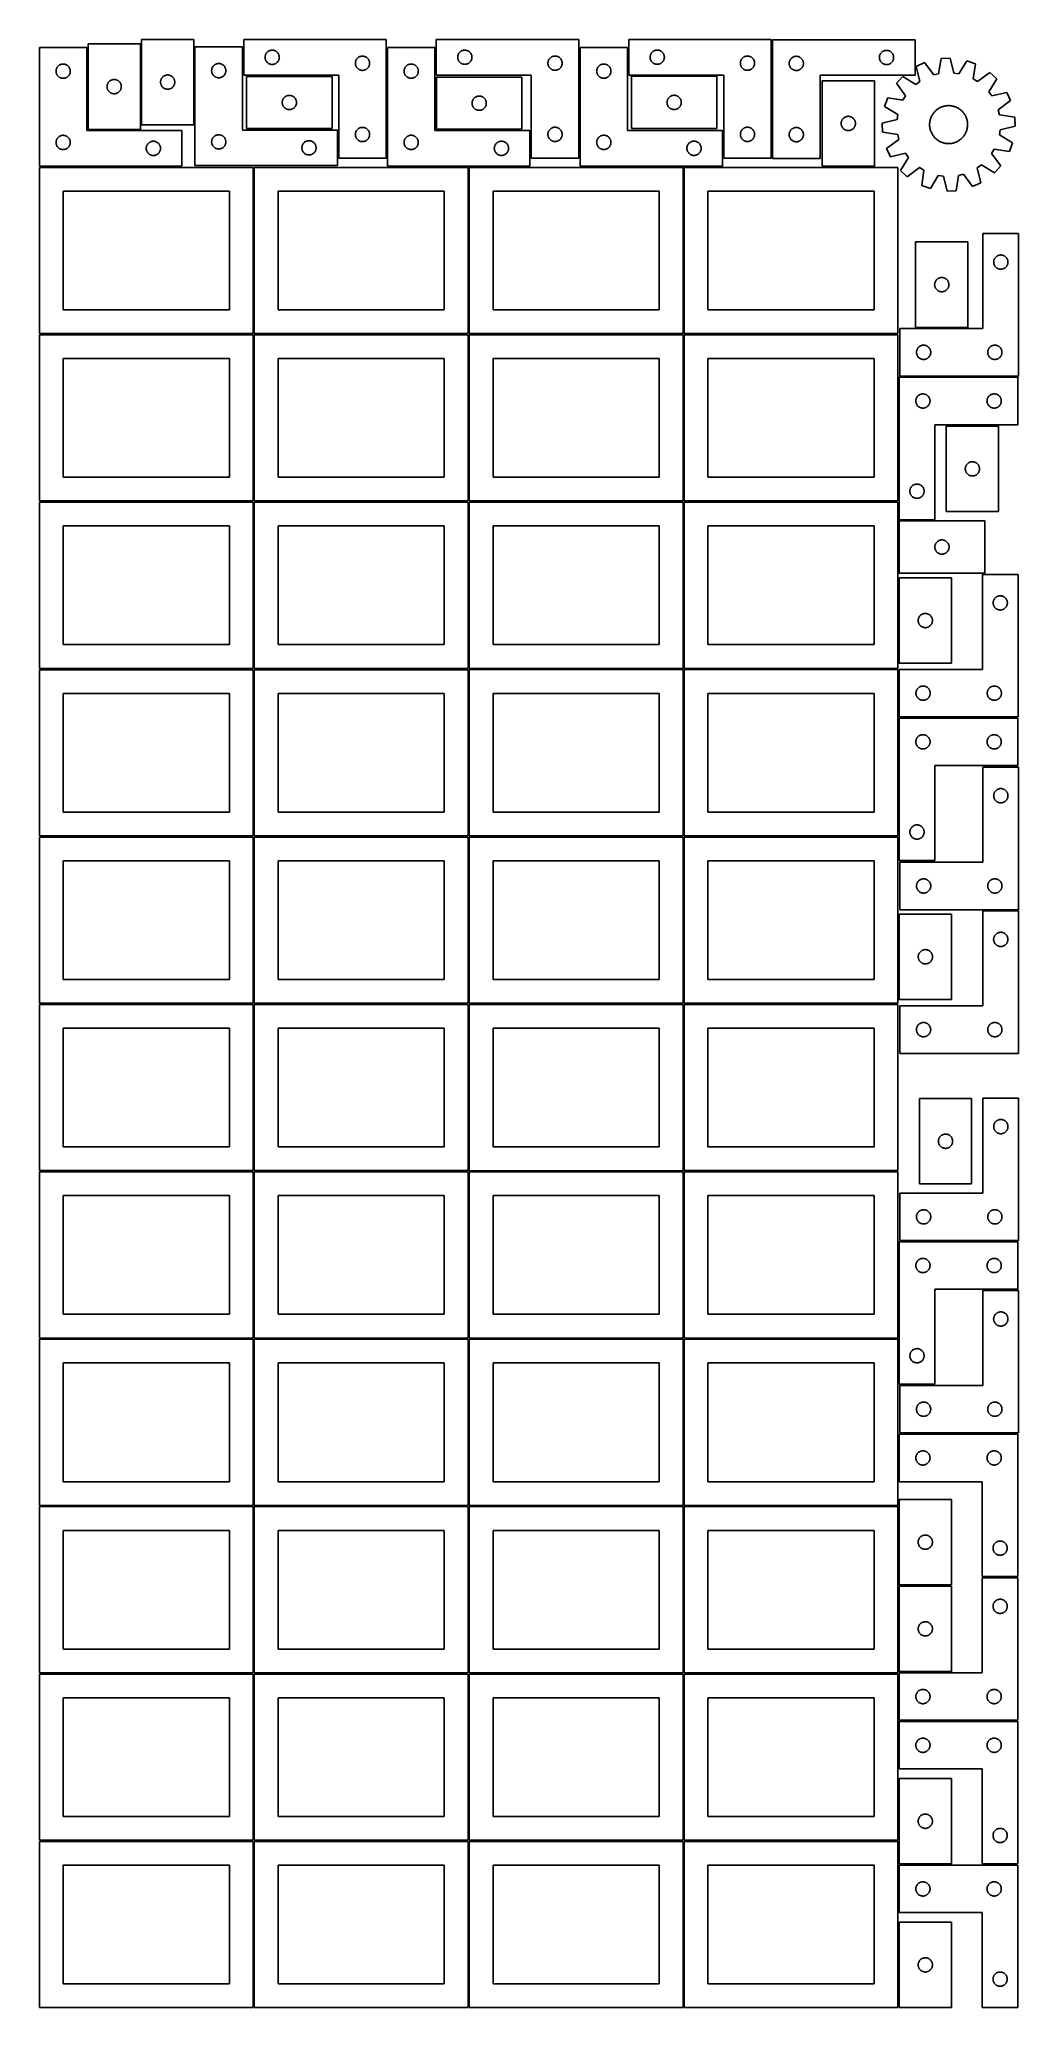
# Model space of a CAD drawing. Header units: millimetres. Extents: x 7 to 1243, y 7 to 2493.
import ezdxf

# ---------------------------------------------------------------- set-up
doc = ezdxf.new("R2010")
doc.units = ezdxf.units.MM
doc.layers.add('COMMON', color=5, linetype='CONTINUOUS', true_color=0x0000ff)
doc.layers.add('CUT', color=7, linetype='CONTINUOUS', true_color=0x000000)

msp = doc.modelspace()

# ---------------------------------------------------------------- linework, layer by layer
at = {"layer": 'COMMON'}
for p, q in [((277.291899, 1697.062902), (277.291899, 1487.062902)), ((6.541899, 1486.312901), (276.541899, 1486.312901)), ((277.291899, 1485.562901), (277.291899, 1275.562901)), ((278.0419, 1486.312901), (548.0419, 1486.312901)), ((820.333739, 1485.541936), (820.333739, 1275.562901)), ((6.541899, 1274.8129), (276.541899, 1274.8129)), ((277.291899, 1274.0629), (277.291899, 1064.0629)), ((278.0419, 1274.8129), (548.0419, 1274.8129)), ((549.583739, 1274.791935), (819.583739, 1274.791935)), ((820.333739, 1274.041935), (820.333739, 1064.0629)), ((821.08374, 1274.8129), (1091.08374, 1274.8129)), ((6.541899, 1063.312899), (276.541899, 1063.312899)), ((277.291899, 1062.562899), (277.291899, 852.562899)), ((278.0419, 1063.312899), (548.0419, 1063.312899)), ((549.583739, 1063.291934), (819.583739, 1063.291934)), ((820.333739, 1062.541934), (820.333739, 852.562899)), ((821.08374, 1063.312899), (1091.08374, 1063.312899)), ((6.541899, 851.812898), (276.541899, 851.812898)), ((277.291899, 851.062898), (277.291899, 641.062898)), ((278.0419, 851.812898), (548.0419, 851.812898)), ((549.583739, 851.791933), (819.583739, 851.791933)), ((820.333739, 851.041933), (820.333739, 641.062898)), ((821.08374, 851.812898), (1091.08374, 851.812898)), ((276.541899, 640.312898), (6.541899, 640.312898)), ((277.291899, 639.562897), (277.291899, 429.562897)), ((548.0419, 640.312898), (278.0419, 640.312898)), ((549.583739, 640.291932), (819.583739, 640.291932)), ((820.333739, 639.541932), (820.333739, 429.562897)), ((821.08374, 640.312897), (1091.08374, 640.312897)), ((6.541899, 428.812896), (276.520965, 428.812896)), ((277.270965, 428.062896), (277.270965, 218.062896)), ((278.0419, 428.812896), (548.020966, 428.812896)), ((819.583739, 428.791932), (549.583739, 428.791932)), ((820.333739, 428.041931), (820.333739, 218.062896)), ((1091.08374, 428.812897), (821.08374, 428.812897)), ((548.7919, 216.54193), (548.7919, 6.54193)), ((549.583739, 217.29193), (819.541901, 217.29193)), ((820.291901, 216.54193), (820.291901, 6.54193))]:
    msp.add_line(p, q, dxfattribs=at)
at = {"layer": 'CUT'}
for p, q in [((68.051477, 2487.781768), (68.051477, 2379.781768)), ((134.051477, 2487.781768), (68.051477, 2487.781768)), ((134.051477, 2379.781768), (134.051477, 2487.781768)), ((201.57675, 2493.476106), (135.57675, 2493.476106)), ((135.57675, 2493.476106), (135.57675, 2385.476106)), ((201.57675, 2385.476106), (201.57675, 2493.476106)), ((444.63528, 2493.304234), (264.63528, 2493.304234)), ((264.63528, 2493.304234), (264.63528, 2448.304234)), ((444.63528, 2343.304234), (444.63528, 2493.304234)), ((687.916714, 2493.410191), (507.916714, 2493.410191)), ((507.916714, 2493.410191), (507.916714, 2448.410191)), ((687.916714, 2343.410191), (687.916714, 2493.410191)), ((930.988979, 2493.442174), (750.988979, 2493.442174)), ((750.988979, 2493.442174), (750.988979, 2448.442174)), ((930.988979, 2343.442174), (930.988979, 2493.442174)), ((932.642866, 2493.094514), (1112.642866, 2493.094514)), ((932.642866, 2343.094514), (932.642866, 2493.094514)), ((1112.642866, 2493.094514), (1112.642866, 2448.094514)), ((66.520965, 2483.251496), (6.520965, 2483.251496)), ((6.520965, 2483.251496), (6.520965, 2333.251496)), ((34.765152, 2462.078564), (35.346229, 2462.1745)), ((35.346229, 2462.1745), (35.932336, 2462.232227)), ((35.932336, 2462.232227), (36.520965, 2462.251496)), ((36.520965, 2462.251496), (37.109593, 2462.232227)), ((37.109593, 2462.232227), (37.6957, 2462.1745)), ((37.6957, 2462.1745), (38.276778, 2462.078564)), ((66.520965, 2378.251496), (66.520965, 2483.251496)), ((263.097014, 2483.944367), (203.097014, 2483.944367)), ((203.097014, 2483.944367), (203.097014, 2333.944367)), ((229.116416, 2462.016222), (229.652864, 2462.259283)), ((229.652864, 2462.259283), (230.204059, 2462.466738)), ((230.204059, 2462.466738), (230.767643, 2462.6377)), ((230.767643, 2462.6377), (231.341202, 2462.771435)), ((231.341202, 2462.771435), (231.922279, 2462.867371)), ((231.922279, 2462.867371), (232.508386, 2462.925098)), ((232.508386, 2462.925098), (233.097014, 2462.944367)), ((233.097014, 2462.944367), (233.685643, 2462.925098)), ((233.685643, 2462.925098), (234.27175, 2462.867371)), ((234.27175, 2462.867371), (234.852827, 2462.771435)), ((234.852827, 2462.771435), (235.426386, 2462.6377)), ((235.426386, 2462.6377), (235.98997, 2462.466738)), ((235.98997, 2462.466738), (236.541165, 2462.259283)), ((236.541165, 2462.259283), (237.077613, 2462.016222)), ((263.097014, 2378.944367), (263.097014, 2483.944367)), ((291.63528, 2470.804234), (291.65455, 2471.392862)), ((291.65455, 2470.215606), (291.63528, 2470.804234)), ((291.65455, 2471.392862), (291.712277, 2471.97897)), ((291.712277, 2469.629498), (291.65455, 2470.215606)), ((291.712277, 2471.97897), (291.808213, 2472.560047)), ((291.808213, 2469.048421), (291.712277, 2469.629498)), ((291.808213, 2472.560047), (291.941948, 2473.133606)), ((291.941948, 2468.474863), (291.808213, 2469.048421)), ((291.941948, 2473.133606), (292.112909, 2473.697189)), ((292.112909, 2467.911279), (291.941948, 2468.474863)), ((292.112909, 2473.697189), (292.320365, 2474.248385)), ((292.320365, 2467.360083), (292.112909, 2467.911279)), ((292.320365, 2474.248385), (292.563426, 2474.784832)), ((292.563426, 2466.823636), (292.320365, 2467.360083)), ((292.563426, 2474.784832), (292.841052, 2475.304234)), ((292.841052, 2466.304234), (292.563426, 2466.823636)), ((292.841052, 2475.304234), (293.152054, 2475.804366)), ((293.152054, 2465.804102), (292.841052, 2466.304234)), ((293.152054, 2475.804366), (293.4951, 2476.283087)), ((293.4951, 2465.325381), (293.152054, 2465.804102)), ((293.4951, 2476.283087), (293.868722, 2476.738346)), ((293.868722, 2464.870122), (293.4951, 2465.325381)), ((293.868722, 2476.738346), (294.271319, 2477.168195)), ((294.271319, 2464.440273), (293.868722, 2464.870122)), ((294.271319, 2477.168195), (294.701168, 2477.570792)), ((294.701168, 2464.037676), (294.271319, 2464.440273)), ((294.701168, 2477.570792), (295.156428, 2477.944414)), ((295.156428, 2463.664054), (294.701168, 2464.037676)), ((295.156428, 2477.944414), (295.635148, 2478.287461)), ((295.635148, 2463.321008), (295.156428, 2463.664054)), ((295.635148, 2478.287461), (296.13528, 2478.598463)), ((296.13528, 2463.010005), (295.635148, 2463.321008)), ((296.13528, 2478.598463), (296.654682, 2478.876089)), ((296.654682, 2462.732379), (296.13528, 2463.010005)), ((296.654682, 2478.876089), (297.19113, 2479.11915)), ((297.19113, 2462.489318), (296.654682, 2462.732379)), ((297.19113, 2479.11915), (297.742325, 2479.326605)), ((297.742325, 2462.281863), (297.19113, 2462.489318)), ((297.742325, 2479.326605), (298.305909, 2479.497567)), ((298.305909, 2462.110902), (297.742325, 2462.281863)), ((298.305909, 2479.497567), (298.879468, 2479.631302)), ((298.879468, 2461.977167), (298.305909, 2462.110902)), ((298.879468, 2479.631302), (299.460545, 2479.727238)), ((299.460545, 2479.727238), (300.046652, 2479.784964)), ((300.046652, 2479.784964), (300.63528, 2479.804234)), ((300.63528, 2479.804234), (301.223909, 2479.784964)), ((301.223909, 2479.784964), (301.810016, 2479.727238)), ((301.810016, 2479.727238), (302.391093, 2479.631302)), ((302.391093, 2479.631302), (302.964652, 2479.497567)), ((302.964652, 2462.110902), (302.391093, 2461.977167)), ((302.964652, 2479.497567), (303.528236, 2479.326605)), ((303.528236, 2462.281863), (302.964652, 2462.110902)), ((303.528236, 2479.326605), (304.079431, 2479.11915)), ((304.079431, 2462.489318), (303.528236, 2462.281863)), ((304.079431, 2479.11915), (304.615879, 2478.876089)), ((304.615879, 2462.732379), (304.079431, 2462.489318)), ((304.615879, 2478.876089), (305.13528, 2478.598463)), ((305.13528, 2463.010005), (304.615879, 2462.732379)), ((305.13528, 2478.598463), (305.635413, 2478.287461)), ((305.635413, 2463.321008), (305.13528, 2463.010005)), ((305.635413, 2478.287461), (306.114133, 2477.944414)), ((306.114133, 2463.664054), (305.635413, 2463.321008)), ((306.114133, 2477.944414), (306.569393, 2477.570792)), ((306.569393, 2464.037676), (306.114133, 2463.664054)), ((306.569393, 2477.570792), (306.999241, 2477.168195)), ((306.999241, 2464.440273), (306.569393, 2464.037676)), ((306.999241, 2477.168195), (307.401839, 2476.738346)), ((307.401839, 2464.870122), (306.999241, 2464.440273)), ((307.401839, 2476.738346), (307.77546, 2476.283087)), ((307.77546, 2465.325381), (307.401839, 2464.870122)), ((307.77546, 2476.283087), (308.118507, 2475.804366)), ((308.118507, 2465.804102), (307.77546, 2465.325381)), ((308.118507, 2475.804366), (308.429509, 2475.304234)), ((308.429509, 2466.304234), (308.118507, 2465.804102)), ((308.429509, 2475.304234), (308.707135, 2474.784832)), ((308.707135, 2466.823636), (308.429509, 2466.304234)), ((308.707135, 2474.784832), (308.950196, 2474.248385)), ((308.950196, 2467.360083), (308.707135, 2466.823636)), ((308.950196, 2474.248385), (309.157652, 2473.697189)), ((309.157652, 2467.911279), (308.950196, 2467.360083)), ((309.157652, 2473.697189), (309.328613, 2473.133606)), ((309.328613, 2468.474863), (309.157652, 2467.911279)), ((309.328613, 2473.133606), (309.462348, 2472.560047)), ((309.462348, 2469.048421), (309.328613, 2468.474863)), ((309.462348, 2472.560047), (309.558284, 2471.97897)), ((309.558284, 2469.629498), (309.462348, 2469.048421)), ((309.558284, 2471.97897), (309.616011, 2471.392862)), ((309.616011, 2470.215606), (309.558284, 2469.629498)), ((309.616011, 2471.392862), (309.63528, 2470.804234)), ((309.63528, 2470.804234), (309.616011, 2470.215606)), ((405.63528, 2463.304234), (405.65455, 2463.892862)), ((405.65455, 2462.715606), (405.63528, 2463.304234)), ((405.65455, 2463.892862), (405.712277, 2464.47897)), ((405.712277, 2462.129498), (405.65455, 2462.715606)), ((405.712277, 2464.47897), (405.808213, 2465.060047)), ((405.808213, 2461.548421), (405.712277, 2462.129498)), ((405.808213, 2465.060047), (405.941948, 2465.633606)), ((405.941948, 2465.633606), (406.112909, 2466.197189)), ((406.112909, 2466.197189), (406.320365, 2466.748385)), ((406.320365, 2466.748385), (406.563426, 2467.284832)), ((406.563426, 2467.284832), (406.841052, 2467.804234)), ((406.841052, 2467.804234), (407.152054, 2468.304366)), ((407.152054, 2468.304366), (407.4951, 2468.783087)), ((407.4951, 2468.783087), (407.868722, 2469.238346)), ((407.868722, 2469.238346), (408.271319, 2469.668195)), ((408.271319, 2469.668195), (408.701168, 2470.070792)), ((408.701168, 2470.070792), (409.156428, 2470.444414)), ((409.156428, 2470.444414), (409.635148, 2470.787461)), ((409.635148, 2470.787461), (410.13528, 2471.098463)), ((410.13528, 2471.098463), (410.654682, 2471.376089)), ((410.654682, 2471.376089), (411.19113, 2471.61915)), ((411.19113, 2471.61915), (411.742325, 2471.826605)), ((411.742325, 2471.826605), (412.305909, 2471.997567)), ((412.305909, 2471.997567), (412.879468, 2472.131302)), ((412.879468, 2472.131302), (413.460545, 2472.227238)), ((413.460545, 2472.227238), (414.046652, 2472.284964)), ((414.046652, 2472.284964), (414.63528, 2472.304234)), ((414.63528, 2472.304234), (415.223909, 2472.284964)), ((415.223909, 2472.284964), (415.810016, 2472.227238)), ((415.810016, 2472.227238), (416.391093, 2472.131302)), ((416.391093, 2472.131302), (416.964652, 2471.997567)), ((416.964652, 2471.997567), (417.528236, 2471.826605)), ((417.528236, 2471.826605), (418.079431, 2471.61915)), ((418.079431, 2471.61915), (418.615879, 2471.376089)), ((418.615879, 2471.376089), (419.13528, 2471.098463)), ((419.13528, 2471.098463), (419.635413, 2470.787461)), ((419.635413, 2470.787461), (420.114133, 2470.444414)), ((420.114133, 2470.444414), (420.569393, 2470.070792)), ((420.569393, 2470.070792), (420.999241, 2469.668195)), ((420.999241, 2469.668195), (421.401839, 2469.238346)), ((421.401839, 2469.238346), (421.77546, 2468.783087)), ((421.77546, 2468.783087), (422.118507, 2468.304366)), ((422.118507, 2468.304366), (422.429509, 2467.804234)), ((422.429509, 2467.804234), (422.707135, 2467.284832)), ((422.707135, 2467.284832), (422.950196, 2466.748385)), ((422.950196, 2466.748385), (423.157652, 2466.197189)), ((423.157652, 2466.197189), (423.328613, 2465.633606)), ((423.328613, 2465.633606), (423.462348, 2465.060047)), ((423.462348, 2465.060047), (423.558284, 2464.47897)), ((423.558284, 2462.129498), (423.462348, 2461.548421)), ((423.558284, 2464.47897), (423.616011, 2463.892862)), ((423.616011, 2462.715606), (423.558284, 2462.129498)), ((423.616011, 2463.892862), (423.63528, 2463.304234)), ((423.63528, 2463.304234), (423.616011, 2462.715606)), ((506.163482, 2483.298127), (446.163482, 2483.298127)), ((446.163482, 2483.298127), (446.163482, 2333.298127)), ((473.83411, 2461.991459), (474.407669, 2462.125195)), ((474.407669, 2462.125195), (474.988746, 2462.221131)), ((474.988746, 2462.221131), (475.574854, 2462.278857)), ((475.574854, 2462.278857), (476.163482, 2462.298127)), ((476.163482, 2462.298127), (476.75211, 2462.278857)), ((476.75211, 2462.278857), (477.338217, 2462.221131)), ((477.338217, 2462.221131), (477.919295, 2462.125195)), ((477.919295, 2462.125195), (478.492853, 2461.991459)), ((506.163482, 2378.298127), (506.163482, 2483.298127)), ((534.916714, 2470.910191), (534.935983, 2471.498819)), ((534.935983, 2470.321563), (534.916714, 2470.910191)), ((534.935983, 2471.498819), (534.99371, 2472.084927)), ((534.99371, 2469.735455), (534.935983, 2470.321563)), ((534.99371, 2472.084927), (535.089646, 2472.666004)), ((535.089646, 2469.154378), (534.99371, 2469.735455)), ((535.089646, 2472.666004), (535.223381, 2473.239563)), ((535.223381, 2468.58082), (535.089646, 2469.154378)), ((535.223381, 2473.239563), (535.394342, 2473.803146)), ((535.394342, 2468.017236), (535.223381, 2468.58082)), ((535.394342, 2473.803146), (535.601798, 2474.354342)), ((535.601798, 2467.46604), (535.394342, 2468.017236)), ((535.601798, 2474.354342), (535.844859, 2474.890789)), ((535.844859, 2466.929593), (535.601798, 2467.46604)), ((535.844859, 2474.890789), (536.122485, 2475.410191)), ((536.122485, 2466.410191), (535.844859, 2466.929593)), ((536.122485, 2475.410191), (536.433487, 2475.910323)), ((536.433487, 2465.910059), (536.122485, 2466.410191)), ((536.433487, 2475.910323), (536.776533, 2476.389044)), ((536.776533, 2465.431338), (536.433487, 2465.910059)), ((536.776533, 2476.389044), (537.150155, 2476.844303)), ((537.150155, 2464.976079), (536.776533, 2465.431338)), ((537.150155, 2476.844303), (537.552752, 2477.274152)), ((537.552752, 2464.54623), (537.150155, 2464.976079)), ((537.552752, 2477.274152), (537.982601, 2477.676749)), ((537.982601, 2464.143633), (537.552752, 2464.54623)), ((537.982601, 2477.676749), (538.437861, 2478.050371)), ((538.437861, 2463.770011), (537.982601, 2464.143633)), ((538.437861, 2478.050371), (538.916581, 2478.393418)), ((538.916581, 2463.426965), (538.437861, 2463.770011)), ((538.916581, 2478.393418), (539.416714, 2478.70442)), ((539.416714, 2463.115963), (538.916581, 2463.426965)), ((539.416714, 2478.70442), (539.936115, 2478.982046)), ((539.936115, 2462.838336), (539.416714, 2463.115963)), ((539.936115, 2478.982046), (540.472563, 2479.225107)), ((540.472563, 2462.595275), (539.936115, 2462.838336)), ((540.472563, 2479.225107), (541.023758, 2479.432562)), ((541.023758, 2462.38782), (540.472563, 2462.595275)), ((541.023758, 2479.432562), (541.587342, 2479.603524)), ((541.587342, 2462.216859), (541.023758, 2462.38782)), ((541.587342, 2479.603524), (542.160901, 2479.737259)), ((542.160901, 2462.083124), (541.587342, 2462.216859)), ((542.160901, 2479.737259), (542.741978, 2479.833195)), ((542.741978, 2479.833195), (543.328085, 2479.890921)), ((543.328085, 2479.890921), (543.916714, 2479.910191)), ((543.916714, 2479.910191), (544.505342, 2479.890921)), ((544.505342, 2479.890921), (545.091449, 2479.833195)), ((545.091449, 2479.833195), (545.672526, 2479.737259)), ((545.672526, 2479.737259), (546.246085, 2479.603524)), ((546.246085, 2462.216859), (545.672526, 2462.083124)), ((546.246085, 2479.603524), (546.809669, 2479.432562)), ((546.809669, 2462.38782), (546.246085, 2462.216859)), ((546.809669, 2479.432562), (547.360864, 2479.225107)), ((547.360864, 2462.595275), (546.809669, 2462.38782)), ((547.360864, 2479.225107), (547.897312, 2478.982046)), ((547.897312, 2462.838336), (547.360864, 2462.595275)), ((547.897312, 2478.982046), (548.416714, 2478.70442)), ((548.416714, 2463.115963), (547.897312, 2462.838336)), ((548.416714, 2478.70442), (548.916846, 2478.393418)), ((548.916846, 2463.426965), (548.416714, 2463.115963)), ((548.916846, 2478.393418), (549.395566, 2478.050371)), ((549.395566, 2463.770011), (548.916846, 2463.426965)), ((549.395566, 2478.050371), (549.850826, 2477.676749)), ((549.850826, 2464.143633), (549.395566, 2463.770011)), ((549.850826, 2477.676749), (550.280675, 2477.274152)), ((550.280675, 2464.54623), (549.850826, 2464.143633)), ((550.280675, 2477.274152), (550.683272, 2476.844303)), ((550.683272, 2464.976079), (550.280675, 2464.54623)), ((550.683272, 2476.844303), (551.056894, 2476.389044)), ((551.056894, 2465.431338), (550.683272, 2464.976079)), ((551.056894, 2476.389044), (551.39994, 2475.910323)), ((551.39994, 2465.910059), (551.056894, 2465.431338)), ((551.39994, 2475.910323), (551.710942, 2475.410191)), ((551.710942, 2466.410191), (551.39994, 2465.910059)), ((551.710942, 2475.410191), (551.988568, 2474.890789)), ((551.988568, 2466.929593), (551.710942, 2466.410191)), ((551.988568, 2474.890789), (552.231629, 2474.354342)), ((552.231629, 2467.46604), (551.988568, 2466.929593)), ((552.231629, 2474.354342), (552.439085, 2473.803146)), ((552.439085, 2468.017236), (552.231629, 2467.46604)), ((552.439085, 2473.803146), (552.610046, 2473.239563)), ((552.610046, 2468.58082), (552.439085, 2468.017236)), ((552.610046, 2473.239563), (552.743781, 2472.666004)), ((552.743781, 2469.154378), (552.610046, 2468.58082)), ((552.743781, 2472.666004), (552.839717, 2472.084927)), ((552.839717, 2469.735455), (552.743781, 2469.154378)), ((552.839717, 2472.084927), (552.897444, 2471.498819)), ((552.897444, 2470.321563), (552.839717, 2469.735455)), ((552.897444, 2471.498819), (552.916714, 2470.910191)), ((552.916714, 2470.910191), (552.897444, 2470.321563)), ((648.916714, 2463.410191), (648.935983, 2463.998819)), ((648.935983, 2462.821563), (648.916714, 2463.410191)), ((648.935983, 2463.998819), (648.99371, 2464.584927)), ((648.99371, 2462.235455), (648.935983, 2462.821563)), ((648.99371, 2464.584927), (649.089646, 2465.166004)), ((649.089646, 2461.654378), (648.99371, 2462.235455)), ((649.089646, 2465.166004), (649.223381, 2465.739563)), ((649.223381, 2465.739563), (649.394342, 2466.303146)), ((649.394342, 2466.303146), (649.601798, 2466.854342)), ((649.601798, 2466.854342), (649.844859, 2467.390789)), ((649.844859, 2467.390789), (650.122485, 2467.910191)), ((650.122485, 2467.910191), (650.433487, 2468.410323)), ((650.433487, 2468.410323), (650.776533, 2468.889044)), ((650.776533, 2468.889044), (651.150155, 2469.344303)), ((651.150155, 2469.344303), (651.552752, 2469.774152)), ((651.552752, 2469.774152), (651.982601, 2470.176749)), ((651.982601, 2470.176749), (652.437861, 2470.550371)), ((652.437861, 2470.550371), (652.916581, 2470.893418)), ((652.916581, 2470.893418), (653.416714, 2471.20442)), ((653.416714, 2471.20442), (653.936115, 2471.482046)), ((653.936115, 2471.482046), (654.472563, 2471.725107)), ((654.472563, 2471.725107), (655.023758, 2471.932562)), ((655.023758, 2471.932562), (655.587342, 2472.103524)), ((655.587342, 2472.103524), (656.160901, 2472.237259)), ((656.160901, 2472.237259), (656.741978, 2472.333195)), ((656.741978, 2472.333195), (657.328085, 2472.390921)), ((657.328085, 2472.390921), (657.916714, 2472.410191)), ((657.916714, 2472.410191), (658.505342, 2472.390921)), ((658.505342, 2472.390921), (659.091449, 2472.333195)), ((659.091449, 2472.333195), (659.672526, 2472.237259)), ((659.672526, 2472.237259), (660.246085, 2472.103524)), ((660.246085, 2472.103524), (660.809669, 2471.932562)), ((660.809669, 2471.932562), (661.360864, 2471.725107)), ((661.360864, 2471.725107), (661.897312, 2471.482046)), ((661.897312, 2471.482046), (662.416714, 2471.20442)), ((662.416714, 2471.20442), (662.916846, 2470.893418)), ((662.916846, 2470.893418), (663.395566, 2470.550371)), ((663.395566, 2470.550371), (663.850826, 2470.176749)), ((663.850826, 2470.176749), (664.280675, 2469.774152)), ((664.280675, 2469.774152), (664.683272, 2469.344303)), ((664.683272, 2469.344303), (665.056894, 2468.889044)), ((665.056894, 2468.889044), (665.39994, 2468.410323)), ((665.39994, 2468.410323), (665.710942, 2467.910191)), ((665.710942, 2467.910191), (665.988568, 2467.390789)), ((665.988568, 2467.390789), (666.231629, 2466.854342)), ((666.231629, 2466.854342), (666.439085, 2466.303146)), ((666.439085, 2466.303146), (666.610046, 2465.739563)), ((666.610046, 2465.739563), (666.743781, 2465.166004)), ((666.743781, 2465.166004), (666.839717, 2464.584927)), ((666.839717, 2462.235455), (666.743781, 2461.654378)), ((666.839717, 2464.584927), (666.897444, 2463.998819)), ((666.897444, 2462.821563), (666.839717, 2462.235455)), ((666.897444, 2463.998819), (666.916714, 2463.410191)), ((666.916714, 2463.410191), (666.897444, 2462.821563)), ((749.476592, 2483.347932), (689.476592, 2483.347932)), ((689.476592, 2483.347932), (689.476592, 2333.347932)), ((717.147221, 2462.041264), (717.720779, 2462.174999)), ((717.720779, 2462.174999), (718.301856, 2462.270936)), ((718.301856, 2462.270936), (718.887964, 2462.328662)), ((718.887964, 2462.328662), (719.476592, 2462.347932)), ((719.476592, 2462.347932), (720.06522, 2462.328662)), ((720.06522, 2462.328662), (720.651328, 2462.270936)), ((720.651328, 2462.270936), (721.232405, 2462.174999)), ((721.232405, 2462.174999), (721.805963, 2462.041264)), ((749.476592, 2378.347932), (749.476592, 2483.347932)), ((777.988979, 2470.942174), (778.008249, 2471.530802)), ((778.008249, 2470.353545), (777.988979, 2470.942174)), ((778.008249, 2471.530802), (778.065975, 2472.116909)), ((778.065975, 2469.767438), (778.008249, 2470.353545)), ((778.065975, 2472.116909), (778.161912, 2472.697986)), ((778.161912, 2469.186361), (778.065975, 2469.767438)), ((778.161912, 2472.697986), (778.295647, 2473.271545)), ((778.295647, 2468.612802), (778.161912, 2469.186361)), ((778.295647, 2473.271545), (778.466608, 2473.835129)), ((778.466608, 2468.049218), (778.295647, 2468.612802)), ((778.466608, 2473.835129), (778.674063, 2474.386324)), ((778.674063, 2467.498023), (778.466608, 2468.049218)), ((778.674063, 2474.386324), (778.917124, 2474.922772)), ((778.917124, 2466.961575), (778.674063, 2467.498023)), ((778.917124, 2474.922772), (779.194751, 2475.442174)), ((779.194751, 2466.442174), (778.917124, 2466.961575)), ((779.194751, 2475.442174), (779.505753, 2475.942306)), ((779.505753, 2465.942041), (779.194751, 2466.442174)), ((779.505753, 2475.942306), (779.848799, 2476.421026)), ((779.848799, 2465.463321), (779.505753, 2465.942041)), ((779.848799, 2476.421026), (780.222421, 2476.876286)), ((780.222421, 2465.008061), (779.848799, 2465.463321)), ((780.222421, 2476.876286), (780.625018, 2477.306135)), ((780.625018, 2464.578213), (780.222421, 2465.008061)), ((780.625018, 2477.306135), (781.054867, 2477.708732)), ((781.054867, 2464.175615), (780.625018, 2464.578213)), ((781.054867, 2477.708732), (781.510126, 2478.082354)), ((781.510126, 2463.801994), (781.054867, 2464.175615)), ((781.510126, 2478.082354), (781.988847, 2478.4254)), ((781.988847, 2463.458947), (781.510126, 2463.801994)), ((781.988847, 2478.4254), (782.488979, 2478.736402)), ((782.488979, 2463.147945), (781.988847, 2463.458947)), ((782.488979, 2478.736402), (783.008381, 2479.014028)), ((783.008381, 2462.870319), (782.488979, 2463.147945)), ((783.008381, 2479.014028), (783.544828, 2479.257089)), ((783.544828, 2462.627258), (783.008381, 2462.870319)), ((783.544828, 2479.257089), (784.096024, 2479.464545)), ((784.096024, 2462.419802), (783.544828, 2462.627258)), ((784.096024, 2479.464545), (784.659608, 2479.635506)), ((784.659608, 2462.248841), (784.096024, 2462.419802)), ((784.659608, 2479.635506), (785.233166, 2479.769241)), ((785.233166, 2462.115106), (784.659608, 2462.248841)), ((785.233166, 2479.769241), (785.814243, 2479.865177)), ((785.814243, 2462.01917), (785.233166, 2462.115106)), ((785.814243, 2479.865177), (786.400351, 2479.922904)), ((786.400351, 2479.922904), (786.988979, 2479.942174)), ((786.988979, 2479.942174), (787.577607, 2479.922904)), ((787.577607, 2479.922904), (788.163715, 2479.865177)), ((788.163715, 2479.865177), (788.744792, 2479.769241)), ((788.744792, 2462.115106), (788.163715, 2462.01917)), ((788.744792, 2479.769241), (789.318351, 2479.635506)), ((789.318351, 2462.248841), (788.744792, 2462.115106)), ((789.318351, 2479.635506), (789.881934, 2479.464545)), ((789.881934, 2462.419802), (789.318351, 2462.248841)), ((789.881934, 2479.464545), (790.43313, 2479.257089)), ((790.43313, 2462.627258), (789.881934, 2462.419802)), ((790.43313, 2479.257089), (790.969577, 2479.014028)), ((790.969577, 2462.870319), (790.43313, 2462.627258)), ((790.969577, 2479.014028), (791.488979, 2478.736402)), ((791.488979, 2463.147945), (790.969577, 2462.870319)), ((791.488979, 2478.736402), (791.989111, 2478.4254)), ((791.989111, 2463.458947), (791.488979, 2463.147945)), ((791.989111, 2478.4254), (792.467832, 2478.082354)), ((792.467832, 2463.801994), (791.989111, 2463.458947)), ((792.467832, 2478.082354), (792.923091, 2477.708732)), ((792.923091, 2464.175615), (792.467832, 2463.801994)), ((792.923091, 2477.708732), (793.35294, 2477.306135)), ((793.35294, 2464.578213), (792.923091, 2464.175615)), ((793.35294, 2477.306135), (793.755537, 2476.876286)), ((793.755537, 2465.008061), (793.35294, 2464.578213)), ((793.755537, 2476.876286), (794.129159, 2476.421026)), ((794.129159, 2465.463321), (793.755537, 2465.008061)), ((794.129159, 2476.421026), (794.472206, 2475.942306)), ((794.472206, 2465.942041), (794.129159, 2465.463321)), ((794.472206, 2475.942306), (794.783208, 2475.442174)), ((794.783208, 2466.442174), (794.472206, 2465.942041)), ((794.783208, 2475.442174), (795.060834, 2474.922772)), ((795.060834, 2466.961575), (794.783208, 2466.442174)), ((795.060834, 2474.922772), (795.303895, 2474.386324)), ((795.303895, 2467.498023), (795.060834, 2466.961575)), ((795.303895, 2474.386324), (795.51135, 2473.835129)), ((795.51135, 2468.049218), (795.303895, 2467.498023)), ((795.51135, 2473.835129), (795.682312, 2473.271545)), ((795.682312, 2468.612802), (795.51135, 2468.049218)), ((795.682312, 2473.271545), (795.816047, 2472.697986)), ((795.816047, 2469.186361), (795.682312, 2468.612802)), ((795.816047, 2472.697986), (795.911983, 2472.116909)), ((795.911983, 2469.767438), (795.816047, 2469.186361)), ((795.911983, 2472.116909), (795.969709, 2471.530802)), ((795.969709, 2470.353545), (795.911983, 2469.767438)), ((795.969709, 2471.530802), (795.988979, 2470.942174)), ((795.988979, 2470.942174), (795.969709, 2470.353545)), ((891.988979, 2463.442174), (892.008249, 2464.030802)), ((892.008249, 2462.853545), (891.988979, 2463.442174)), ((892.008249, 2464.030802), (892.065975, 2464.616909)), ((892.065975, 2462.267438), (892.008249, 2462.853545)), ((892.065975, 2464.616909), (892.161912, 2465.197986)), ((892.161912, 2461.686361), (892.065975, 2462.267438)), ((892.161912, 2465.197986), (892.295647, 2465.771545)), ((892.295647, 2465.771545), (892.466608, 2466.335129)), ((892.466608, 2466.335129), (892.674063, 2466.886324)), ((892.674063, 2466.886324), (892.917124, 2467.422772)), ((892.917124, 2467.422772), (893.194751, 2467.942174)), ((893.194751, 2467.942174), (893.505753, 2468.442306)), ((893.505753, 2468.442306), (893.848799, 2468.921026)), ((893.848799, 2468.921026), (894.222421, 2469.376286)), ((894.222421, 2469.376286), (894.625018, 2469.806135)), ((894.625018, 2469.806135), (895.054867, 2470.208732)), ((895.054867, 2470.208732), (895.510126, 2470.582354)), ((895.510126, 2470.582354), (895.988847, 2470.9254)), ((895.988847, 2470.9254), (896.488979, 2471.236402)), ((896.488979, 2471.236402), (897.008381, 2471.514028)), ((897.008381, 2471.514028), (897.544828, 2471.757089)), ((897.544828, 2471.757089), (898.096024, 2471.964545)), ((898.096024, 2471.964545), (898.659608, 2472.135506)), ((898.659608, 2472.135506), (899.233166, 2472.269241)), ((899.233166, 2472.269241), (899.814243, 2472.365177)), ((899.814243, 2472.365177), (900.400351, 2472.422904)), ((900.400351, 2472.422904), (900.988979, 2472.442174)), ((900.988979, 2472.442174), (901.577607, 2472.422904)), ((901.577607, 2472.422904), (902.163715, 2472.365177)), ((902.163715, 2472.365177), (902.744792, 2472.269241)), ((902.744792, 2472.269241), (903.318351, 2472.135506)), ((903.318351, 2472.135506), (903.881934, 2471.964545)), ((903.881934, 2471.964545), (904.43313, 2471.757089)), ((904.43313, 2471.757089), (904.969577, 2471.514028)), ((904.969577, 2471.514028), (905.488979, 2471.236402)), ((905.488979, 2471.236402), (905.989111, 2470.9254)), ((905.989111, 2470.9254), (906.467832, 2470.582354)), ((906.467832, 2470.582354), (906.923091, 2470.208732)), ((906.923091, 2470.208732), (907.35294, 2469.806135)), ((907.35294, 2469.806135), (907.755537, 2469.376286)), ((907.755537, 2469.376286), (908.129159, 2468.921026)), ((908.129159, 2468.921026), (908.472206, 2468.442306)), ((908.472206, 2468.442306), (908.783208, 2467.942174)), ((908.783208, 2467.942174), (909.060834, 2467.422772)), ((909.060834, 2467.422772), (909.303895, 2466.886324)), ((909.303895, 2466.886324), (909.51135, 2466.335129)), ((909.51135, 2466.335129), (909.682312, 2465.771545)), ((909.682312, 2465.771545), (909.816047, 2465.197986)), ((909.816047, 2465.197986), (909.911983, 2464.616909)), ((909.911983, 2462.267438), (909.816047, 2461.686361)), ((909.911983, 2464.616909), (909.969709, 2464.030802)), ((909.969709, 2462.853545), (909.911983, 2462.267438)), ((909.969709, 2464.030802), (909.988979, 2463.442174)), ((909.988979, 2463.442174), (909.969709, 2462.853545)), ((953.662135, 2463.683142), (953.642866, 2463.094514)), ((953.642866, 2463.094514), (953.662135, 2462.505886)), ((953.719862, 2464.26925), (953.662135, 2463.683142)), ((953.662135, 2462.505886), (953.719862, 2461.919778)), ((953.815798, 2464.850327), (953.719862, 2464.26925)), ((953.949533, 2465.423885), (953.815798, 2464.850327)), ((954.120495, 2465.987469), (953.949533, 2465.423885)), ((954.32795, 2466.538665), (954.120495, 2465.987469)), ((954.571011, 2467.075112), (954.32795, 2466.538665)), ((954.848637, 2467.594514), (954.571011, 2467.075112)), ((955.159639, 2468.094646), (954.848637, 2467.594514)), ((955.502686, 2468.573367), (955.159639, 2468.094646)), ((955.876308, 2469.028626), (955.502686, 2468.573367)), ((956.278905, 2469.458475), (955.876308, 2469.028626)), ((956.708753, 2469.861072), (956.278905, 2469.458475)), ((957.164013, 2470.234694), (956.708753, 2469.861072)), ((957.642734, 2470.57774), (957.164013, 2470.234694)), ((958.142866, 2470.888742), (957.642734, 2470.57774)), ((958.662268, 2471.166368), (958.142866, 2470.888742)), ((959.198715, 2471.40943), (958.662268, 2471.166368)), ((959.749911, 2471.616885), (959.198715, 2471.40943)), ((960.313494, 2471.787846), (959.749911, 2471.616885)), ((960.887053, 2471.921581), (960.313494, 2471.787846)), ((961.46813, 2472.017518), (960.887053, 2471.921581)), ((962.054238, 2472.075244), (961.46813, 2472.017518)), ((962.642866, 2472.094514), (962.054238, 2472.075244)), ((963.231494, 2472.075244), (962.642866, 2472.094514)), ((963.817602, 2472.017518), (963.231494, 2472.075244)), ((964.398679, 2471.921581), (963.817602, 2472.017518)), ((964.972237, 2471.787846), (964.398679, 2471.921581)), ((965.535821, 2471.616885), (964.972237, 2471.787846)), ((966.087017, 2471.40943), (965.535821, 2471.616885)), ((966.623464, 2471.166368), (966.087017, 2471.40943)), ((967.142866, 2470.888742), (966.623464, 2471.166368)), ((967.642998, 2470.57774), (967.142866, 2470.888742)), ((968.121719, 2470.234694), (967.642998, 2470.57774)), ((968.576978, 2469.861072), (968.121719, 2470.234694)), ((969.006827, 2469.458475), (968.576978, 2469.861072)), ((969.409424, 2469.028626), (969.006827, 2469.458475)), ((969.783046, 2468.573367), (969.409424, 2469.028626)), ((970.126092, 2468.094646), (969.783046, 2468.573367)), ((970.437094, 2467.594514), (970.126092, 2468.094646)), ((970.71472, 2467.075112), (970.437094, 2467.594514)), ((970.957782, 2466.538665), (970.71472, 2467.075112)), ((971.165237, 2465.987469), (970.957782, 2466.538665)), ((971.336198, 2465.423885), (971.165237, 2465.987469)), ((971.469933, 2464.850327), (971.336198, 2465.423885)), ((971.56587, 2464.26925), (971.469933, 2464.850327)), ((971.623596, 2463.683142), (971.56587, 2464.26925)), ((971.56587, 2461.919778), (971.623596, 2462.505886)), ((971.642866, 2463.094514), (971.623596, 2463.683142)), ((971.623596, 2462.505886), (971.642866, 2463.094514)), ((1067.662135, 2471.183142), (1067.642866, 2470.594514)), ((1067.642866, 2470.594514), (1067.662135, 2470.005886)), ((1067.719862, 2471.76925), (1067.662135, 2471.183142)), ((1067.662135, 2470.005886), (1067.719862, 2469.419778)), ((1067.815798, 2472.350327), (1067.719862, 2471.76925)), ((1067.719862, 2469.419778), (1067.815798, 2468.838701)), ((1067.949533, 2472.923885), (1067.815798, 2472.350327)), ((1067.815798, 2468.838701), (1067.949533, 2468.265142)), ((1068.120495, 2473.487469), (1067.949533, 2472.923885)), ((1067.949533, 2468.265142), (1068.120495, 2467.701559)), ((1068.32795, 2474.038665), (1068.120495, 2473.487469)), ((1068.120495, 2467.701559), (1068.32795, 2467.150363)), ((1068.571011, 2474.575112), (1068.32795, 2474.038665)), ((1068.32795, 2467.150363), (1068.571011, 2466.613916)), ((1068.848637, 2475.094514), (1068.571011, 2474.575112)), ((1068.571011, 2466.613916), (1068.848637, 2466.094514)), ((1069.159639, 2475.594646), (1068.848637, 2475.094514)), ((1068.848637, 2466.094514), (1069.159639, 2465.594382)), ((1069.502686, 2476.073367), (1069.159639, 2475.594646)), ((1069.159639, 2465.594382), (1069.502686, 2465.115661)), ((1069.876308, 2476.528626), (1069.502686, 2476.073367)), ((1069.502686, 2465.115661), (1069.876308, 2464.660401)), ((1070.278905, 2476.958475), (1069.876308, 2476.528626)), ((1069.876308, 2464.660401), (1070.278905, 2464.230553)), ((1070.708753, 2477.361072), (1070.278905, 2476.958475)), ((1070.278905, 2464.230553), (1070.708753, 2463.827956)), ((1071.164013, 2477.734694), (1070.708753, 2477.361072)), ((1070.708753, 2463.827956), (1071.164013, 2463.454334)), ((1071.642734, 2478.07774), (1071.164013, 2477.734694)), ((1071.164013, 2463.454334), (1071.642734, 2463.111287)), ((1072.142866, 2478.388742), (1071.642734, 2478.07774)), ((1071.642734, 2463.111287), (1072.142866, 2462.800285)), ((1072.662268, 2478.666368), (1072.142866, 2478.388742)), ((1072.142866, 2462.800285), (1072.662268, 2462.522659)), ((1073.198715, 2478.90943), (1072.662268, 2478.666368)), ((1072.662268, 2462.522659), (1073.198715, 2462.279598)), ((1073.749911, 2479.116885), (1073.198715, 2478.90943)), ((1073.198715, 2462.279598), (1073.749911, 2462.072143)), ((1074.313494, 2479.287846), (1073.749911, 2479.116885)), ((1074.887053, 2479.421581), (1074.313494, 2479.287846)), ((1075.46813, 2479.517518), (1074.887053, 2479.421581)), ((1076.054238, 2479.575244), (1075.46813, 2479.517518)), ((1076.642866, 2479.594514), (1076.054238, 2479.575244)), ((1077.231494, 2479.575244), (1076.642866, 2479.594514)), ((1077.817602, 2479.517518), (1077.231494, 2479.575244)), ((1078.398679, 2479.421581), (1077.817602, 2479.517518)), ((1078.972237, 2479.287846), (1078.398679, 2479.421581)), ((1079.535821, 2479.116885), (1078.972237, 2479.287846)), ((1080.087017, 2478.90943), (1079.535821, 2479.116885)), ((1079.535821, 2462.072143), (1080.087017, 2462.279598)), ((1080.623464, 2478.666368), (1080.087017, 2478.90943)), ((1080.087017, 2462.279598), (1080.623464, 2462.522659)), ((1081.142866, 2478.388742), (1080.623464, 2478.666368)), ((1080.623464, 2462.522659), (1081.142866, 2462.800285)), ((1081.642998, 2478.07774), (1081.142866, 2478.388742)), ((1081.142866, 2462.800285), (1081.642998, 2463.111287)), ((1082.121719, 2477.734694), (1081.642998, 2478.07774)), ((1081.642998, 2463.111287), (1082.121719, 2463.454334)), ((1082.576978, 2477.361072), (1082.121719, 2477.734694)), ((1082.121719, 2463.454334), (1082.576978, 2463.827956)), ((1083.006827, 2476.958475), (1082.576978, 2477.361072)), ((1082.576978, 2463.827956), (1083.006827, 2464.230553)), ((1083.409424, 2476.528626), (1083.006827, 2476.958475)), ((1083.006827, 2464.230553), (1083.409424, 2464.660401)), ((1083.783046, 2476.073367), (1083.409424, 2476.528626)), ((1083.409424, 2464.660401), (1083.783046, 2465.115661)), ((1084.126092, 2475.594646), (1083.783046, 2476.073367)), ((1083.783046, 2465.115661), (1084.126092, 2465.594382)), ((1084.437094, 2475.094514), (1084.126092, 2475.594646)), ((1084.126092, 2465.594382), (1084.437094, 2466.094514)), ((1084.71472, 2474.575112), (1084.437094, 2475.094514)), ((1084.437094, 2466.094514), (1084.71472, 2466.613916)), ((1084.957782, 2474.038665), (1084.71472, 2474.575112)), ((1084.71472, 2466.613916), (1084.957782, 2467.150363)), ((1085.165237, 2473.487469), (1084.957782, 2474.038665)), ((1084.957782, 2467.150363), (1085.165237, 2467.701559)), ((1085.336198, 2472.923885), (1085.165237, 2473.487469)), ((1085.165237, 2467.701559), (1085.336198, 2468.265142)), ((1085.469933, 2472.350327), (1085.336198, 2472.923885)), ((1085.336198, 2468.265142), (1085.469933, 2468.838701)), ((1085.56587, 2471.76925), (1085.469933, 2472.350327)), ((1085.469933, 2468.838701), (1085.56587, 2469.419778)), ((1085.623596, 2471.183142), (1085.56587, 2471.76925)), ((1085.56587, 2469.419778), (1085.623596, 2470.005886)), ((1085.642866, 2470.594514), (1085.623596, 2471.183142)), ((1085.623596, 2470.005886), (1085.642866, 2470.594514)), ((1124.693361, 2464.062025), (1114.247956, 2459.165193)), ((1136.236479, 2448.499286), (1124.693361, 2464.062025)), ((1145.453322, 2469.187026), (1142.4789, 2450.040349)), ((1156.977556, 2469.713826), (1145.453322, 2469.187026)), ((1161.686403, 2450.918369), (1156.977556, 2469.713826)), ((1178.118511, 2466.504215), (1168.043387, 2449.953255)), ((1188.967112, 2462.580782), (1178.118511, 2466.504215)), ((1186.12481, 2443.414047), (1188.967112, 2462.580782)), ((27.520965, 2453.251496), (27.540234, 2453.840124)), ((27.540234, 2452.662868), (27.520965, 2453.251496)), ((27.540234, 2453.840124), (27.597961, 2454.426232)), ((27.597961, 2452.07676), (27.540234, 2452.662868)), ((27.597961, 2454.426232), (27.693897, 2455.007309)), ((27.693897, 2451.495683), (27.597961, 2452.07676)), ((27.693897, 2455.007309), (27.827632, 2455.580868)), ((27.827632, 2450.922125), (27.693897, 2451.495683)), ((27.827632, 2455.580868), (27.998593, 2456.144451)), ((27.998593, 2450.358541), (27.827632, 2450.922125)), ((27.998593, 2456.144451), (28.206049, 2456.695647)), ((28.206049, 2449.807345), (27.998593, 2450.358541)), ((28.206049, 2456.695647), (28.44911, 2457.232094)), ((28.44911, 2449.270898), (28.206049, 2449.807345)), ((28.44911, 2457.232094), (28.726736, 2457.751496)), ((28.726736, 2448.751496), (28.44911, 2449.270898)), ((28.726736, 2457.751496), (29.037738, 2458.251628)), ((29.037738, 2448.251364), (28.726736, 2448.751496)), ((29.037738, 2458.251628), (29.380785, 2458.730349)), ((29.380785, 2447.772643), (29.037738, 2448.251364)), ((29.380785, 2458.730349), (29.754406, 2459.185609)), ((29.754406, 2447.317384), (29.380785, 2447.772643)), ((29.754406, 2459.185609), (30.157004, 2459.615457)), ((30.157004, 2446.887535), (29.754406, 2447.317384)), ((30.157004, 2459.615457), (30.586852, 2460.018054)), ((30.586852, 2446.484938), (30.157004, 2446.887535)), ((30.586852, 2460.018054), (31.042112, 2460.391676)), ((31.042112, 2446.111316), (30.586852, 2446.484938)), ((31.042112, 2460.391676), (31.520833, 2460.734723)), ((31.520833, 2445.76827), (31.042112, 2446.111316)), ((31.520833, 2460.734723), (32.020965, 2461.045725)), ((32.020965, 2445.457268), (31.520833, 2445.76827)), ((32.020965, 2461.045725), (32.540366, 2461.323351)), ((32.540366, 2445.179642), (32.020965, 2445.457268)), ((32.540366, 2461.323351), (33.076814, 2461.566412)), ((33.076814, 2444.93658), (32.540366, 2445.179642)), ((33.076814, 2461.566412), (33.628009, 2461.773867)), ((33.628009, 2444.729125), (33.076814, 2444.93658)), ((33.628009, 2461.773867), (34.191593, 2461.944829)), ((34.191593, 2444.558164), (33.628009, 2444.729125)), ((34.191593, 2461.944829), (34.765152, 2462.078564)), ((34.765152, 2444.424429), (34.191593, 2444.558164)), ((35.346229, 2444.328492), (34.765152, 2444.424429)), ((35.932336, 2444.270766), (35.346229, 2444.328492)), ((36.520965, 2444.251496), (35.932336, 2444.270766)), ((37.109593, 2444.270766), (36.520965, 2444.251496)), ((37.6957, 2444.328492), (37.109593, 2444.270766)), ((38.276778, 2444.424429), (37.6957, 2444.328492)), ((38.276778, 2462.078564), (38.850336, 2461.944829)), ((38.850336, 2444.558164), (38.276778, 2444.424429)), ((38.850336, 2461.944829), (39.41392, 2461.773867)), ((39.41392, 2444.729125), (38.850336, 2444.558164)), ((39.41392, 2461.773867), (39.965116, 2461.566412)), ((39.965116, 2444.93658), (39.41392, 2444.729125)), ((39.965116, 2461.566412), (40.501563, 2461.323351)), ((40.501563, 2445.179642), (39.965116, 2444.93658)), ((40.501563, 2461.323351), (41.020965, 2461.045725)), ((41.020965, 2445.457268), (40.501563, 2445.179642)), ((41.020965, 2461.045725), (41.521097, 2460.734723)), ((41.521097, 2445.76827), (41.020965, 2445.457268)), ((41.521097, 2460.734723), (41.999817, 2460.391676)), ((41.999817, 2446.111316), (41.521097, 2445.76827)), ((41.999817, 2460.391676), (42.455077, 2460.018054)), ((42.455077, 2446.484938), (41.999817, 2446.111316)), ((42.455077, 2460.018054), (42.884926, 2459.615457)), ((42.884926, 2446.887535), (42.455077, 2446.484938)), ((42.884926, 2459.615457), (43.287523, 2459.185609)), ((43.287523, 2447.317384), (42.884926, 2446.887535)), ((43.287523, 2459.185609), (43.661145, 2458.730349)), ((43.661145, 2447.772643), (43.287523, 2447.317384)), ((43.661145, 2458.730349), (44.004191, 2458.251628)), ((44.004191, 2448.251364), (43.661145, 2447.772643)), ((44.004191, 2458.251628), (44.315193, 2457.751496)), ((44.315193, 2448.751496), (44.004191, 2448.251364)), ((44.315193, 2457.751496), (44.592819, 2457.232094)), ((44.592819, 2449.270898), (44.315193, 2448.751496)), ((44.592819, 2457.232094), (44.83588, 2456.695647)), ((44.83588, 2449.807345), (44.592819, 2449.270898)), ((44.83588, 2456.695647), (45.043336, 2456.144451)), ((45.043336, 2450.358541), (44.83588, 2449.807345)), ((45.043336, 2456.144451), (45.214297, 2455.580868)), ((45.214297, 2450.922125), (45.043336, 2450.358541)), ((45.214297, 2455.580868), (45.348032, 2455.007309)), ((45.348032, 2451.495683), (45.214297, 2450.922125)), ((45.348032, 2455.007309), (45.443968, 2454.426232)), ((45.443968, 2452.07676), (45.348032, 2451.495683)), ((45.443968, 2454.426232), (45.501695, 2453.840124)), ((45.501695, 2452.662868), (45.443968, 2452.07676)), ((45.501695, 2453.840124), (45.520965, 2453.251496)), ((45.520965, 2453.251496), (45.501695, 2452.662868)), ((92.529106, 2436.674723), (92.736561, 2437.225918)), ((92.736561, 2437.225918), (92.979622, 2437.762366)), ((92.979622, 2437.762366), (93.257248, 2438.281768)), ((93.257248, 2438.281768), (93.56825, 2438.7819)), ((93.56825, 2438.7819), (93.911297, 2439.26062)), ((93.911297, 2439.26062), (94.284919, 2439.71588)), ((94.284919, 2439.71588), (94.687516, 2440.145729)), ((94.687516, 2440.145729), (95.117364, 2440.548326)), ((95.117364, 2440.548326), (95.572624, 2440.921948)), ((95.572624, 2440.921948), (96.051345, 2441.264994)), ((96.051345, 2441.264994), (96.551477, 2441.575996)), ((96.551477, 2441.575996), (97.070879, 2441.853622)), ((97.070879, 2441.853622), (97.607326, 2442.096683)), ((97.607326, 2442.096683), (98.158522, 2442.304139)), ((98.158522, 2442.304139), (98.722105, 2442.4751)), ((98.722105, 2442.4751), (99.295664, 2442.608835)), ((99.295664, 2442.608835), (99.876741, 2442.704771)), ((99.876741, 2442.704771), (100.462849, 2442.762498)), ((100.462849, 2442.762498), (101.051477, 2442.781768)), ((101.051477, 2442.781768), (101.640105, 2442.762498)), ((101.640105, 2442.762498), (102.226213, 2442.704771)), ((102.226213, 2442.704771), (102.80729, 2442.608835)), ((102.80729, 2442.608835), (103.380848, 2442.4751)), ((103.380848, 2442.4751), (103.944432, 2442.304139)), ((103.944432, 2442.304139), (104.495628, 2442.096683)), ((104.495628, 2442.096683), (105.032075, 2441.853622)), ((105.032075, 2441.853622), (105.551477, 2441.575996)), ((105.551477, 2441.575996), (106.051609, 2441.264994)), ((106.051609, 2441.264994), (106.53033, 2440.921948)), ((106.53033, 2440.921948), (106.985589, 2440.548326)), ((106.985589, 2440.548326), (107.415438, 2440.145729)), ((107.415438, 2440.145729), (107.818035, 2439.71588)), ((107.818035, 2439.71588), (108.191657, 2439.26062)), ((108.191657, 2439.26062), (108.534703, 2438.7819)), ((108.534703, 2438.7819), (108.845705, 2438.281768)), ((108.845705, 2438.281768), (109.123332, 2437.762366)), ((109.123332, 2437.762366), (109.366393, 2437.225918)), ((109.366393, 2437.225918), (109.573848, 2436.674723)), ((159.57675, 2439.476106), (159.59602, 2440.064735)), ((159.59602, 2438.887478), (159.57675, 2439.476106)), ((159.59602, 2440.064735), (159.653746, 2440.650842)), ((159.653746, 2438.301371), (159.59602, 2438.887478)), ((159.653746, 2440.650842), (159.749683, 2441.231919)), ((159.749683, 2437.720293), (159.653746, 2438.301371)), ((159.749683, 2441.231919), (159.883418, 2441.805478)), ((159.883418, 2437.146735), (159.749683, 2437.720293)), ((159.883418, 2441.805478), (160.054379, 2442.369062)), ((160.054379, 2442.369062), (160.261834, 2442.920257)), ((160.261834, 2442.920257), (160.504895, 2443.456705)), ((160.504895, 2443.456705), (160.782521, 2443.976106)), ((160.782521, 2443.976106), (161.093524, 2444.476238)), ((161.093524, 2444.476238), (161.43657, 2444.954959)), ((161.43657, 2444.954959), (161.810192, 2445.410219)), ((161.810192, 2445.410219), (162.212789, 2445.840067)), ((162.212789, 2445.840067), (162.642638, 2446.242665)), ((162.642638, 2446.242665), (163.097897, 2446.616286)), ((163.097897, 2446.616286), (163.576618, 2446.959333)), ((163.576618, 2446.959333), (164.07675, 2447.270335)), ((164.07675, 2447.270335), (164.596152, 2447.547961)), ((164.596152, 2447.547961), (165.132599, 2447.791022)), ((165.132599, 2447.791022), (165.683795, 2447.998478)), ((165.683795, 2447.998478), (166.247379, 2448.169439)), ((166.247379, 2448.169439), (166.820937, 2448.303174)), ((166.820937, 2448.303174), (167.402014, 2448.39911)), ((167.402014, 2448.39911), (167.988122, 2448.456837)), ((167.988122, 2448.456837), (168.57675, 2448.476106)), ((168.57675, 2448.476106), (169.165378, 2448.456837)), ((169.165378, 2448.456837), (169.751486, 2448.39911)), ((169.751486, 2448.39911), (170.332563, 2448.303174)), ((170.332563, 2448.303174), (170.906122, 2448.169439)), ((170.906122, 2448.169439), (171.469705, 2447.998478)), ((171.469705, 2447.998478), (172.020901, 2447.791022)), ((172.020901, 2447.791022), (172.557348, 2447.547961)), ((172.557348, 2447.547961), (173.07675, 2447.270335)), ((173.07675, 2447.270335), (173.576882, 2446.959333)), ((173.576882, 2446.959333), (174.055603, 2446.616286)), ((174.055603, 2446.616286), (174.510862, 2446.242665)), ((174.510862, 2446.242665), (174.940711, 2445.840067)), ((174.940711, 2445.840067), (175.343308, 2445.410219)), ((175.343308, 2445.410219), (175.71693, 2444.954959)), ((175.71693, 2444.954959), (176.059977, 2444.476238)), ((176.059977, 2444.476238), (176.370979, 2443.976106)), ((176.370979, 2443.976106), (176.648605, 2443.456705)), ((176.648605, 2443.456705), (176.891666, 2442.920257)), ((176.891666, 2442.920257), (177.099121, 2442.369062)), ((177.099121, 2442.369062), (177.270083, 2441.805478)), ((177.270083, 2441.805478), (177.403818, 2441.231919)), ((177.403818, 2437.720293), (177.270083, 2437.146735)), ((177.403818, 2441.231919), (177.499754, 2440.650842)), ((177.499754, 2438.301371), (177.403818, 2437.720293)), ((177.499754, 2440.650842), (177.55748, 2440.064735)), ((177.55748, 2438.887478), (177.499754, 2438.301371)), ((177.55748, 2440.064735), (177.57675, 2439.476106)), ((177.57675, 2439.476106), (177.55748, 2438.887478)), ((224.097014, 2453.944367), (224.116284, 2454.532995)), ((224.116284, 2453.355739), (224.097014, 2453.944367)), ((224.116284, 2454.532995), (224.174011, 2455.119103)), ((224.174011, 2452.769632), (224.116284, 2453.355739)), ((224.174011, 2455.119103), (224.269947, 2455.70018)), ((224.269947, 2452.188554), (224.174011, 2452.769632)), ((224.269947, 2455.70018), (224.403682, 2456.273739)), ((224.403682, 2451.614996), (224.269947, 2452.188554)), ((224.403682, 2456.273739), (224.574643, 2456.837322)), ((224.574643, 2451.051412), (224.403682, 2451.614996)), ((224.574643, 2456.837322), (224.782099, 2457.388518)), ((224.782099, 2450.500216), (224.574643, 2451.051412)), ((224.782099, 2457.388518), (225.02516, 2457.924966)), ((225.02516, 2449.963769), (224.782099, 2450.500216)), ((225.02516, 2457.924966), (225.302786, 2458.444367)), ((225.302786, 2449.444367), (225.02516, 2449.963769)), ((225.302786, 2458.444367), (225.613788, 2458.944499)), ((225.613788, 2448.944235), (225.302786, 2449.444367)), ((225.613788, 2458.944499), (225.956834, 2459.42322)), ((225.956834, 2448.465514), (225.613788, 2448.944235)), ((225.956834, 2459.42322), (226.330456, 2459.87848)), ((226.330456, 2448.010255), (225.956834, 2448.465514)), ((226.330456, 2459.87848), (226.733053, 2460.308328)), ((226.733053, 2447.580406), (226.330456, 2448.010255)), ((226.733053, 2460.308328), (227.162902, 2460.710926)), ((227.162902, 2447.177809), (226.733053, 2447.580406)), ((227.162902, 2460.710926), (227.618162, 2461.084547)), ((227.618162, 2446.804187), (227.162902, 2447.177809)), ((227.618162, 2461.084547), (228.096882, 2461.427594)), ((228.096882, 2446.461141), (227.618162, 2446.804187)), ((228.096882, 2461.427594), (228.597014, 2461.738596)), ((228.597014, 2446.150139), (228.096882, 2446.461141)), ((228.597014, 2461.738596), (229.116416, 2462.016222)), ((229.116416, 2445.872513), (228.597014, 2446.150139)), ((229.652864, 2445.629452), (229.116416, 2445.872513)), ((230.204059, 2445.421996), (229.652864, 2445.629452)), ((230.767643, 2445.251035), (230.204059, 2445.421996)), ((231.341202, 2445.1173), (230.767643, 2445.251035)), ((231.922279, 2445.021364), (231.341202, 2445.1173)), ((232.508386, 2444.963637), (231.922279, 2445.021364)), ((233.097014, 2444.944367), (232.508386, 2444.963637)), ((233.685643, 2444.963637), (233.097014, 2444.944367)), ((234.27175, 2445.021364), (233.685643, 2444.963637)), ((234.852827, 2445.1173), (234.27175, 2445.021364)), ((235.426386, 2445.251035), (234.852827, 2445.1173)), ((235.98997, 2445.421996), (235.426386, 2445.251035)), ((236.541165, 2445.629452), (235.98997, 2445.421996)), ((237.077613, 2445.872513), (236.541165, 2445.629452)), ((237.077613, 2462.016222), (237.597014, 2461.738596)), ((237.597014, 2446.150139), (237.077613, 2445.872513)), ((237.597014, 2461.738596), (238.097147, 2461.427594)), ((238.097147, 2446.461141), (237.597014, 2446.150139)), ((238.097147, 2461.427594), (238.575867, 2461.084547)), ((238.575867, 2446.804187), (238.097147, 2446.461141)), ((238.575867, 2461.084547), (239.031127, 2460.710926)), ((239.031127, 2447.177809), (238.575867, 2446.804187)), ((239.031127, 2460.710926), (239.460975, 2460.308328)), ((239.460975, 2447.580406), (239.031127, 2447.177809)), ((239.460975, 2460.308328), (239.863573, 2459.87848)), ((239.863573, 2448.010255), (239.460975, 2447.580406)), ((239.863573, 2459.87848), (240.237195, 2459.42322)), ((240.237195, 2448.465514), (239.863573, 2448.010255)), ((240.237195, 2459.42322), (240.580241, 2458.944499)), ((240.580241, 2448.944235), (240.237195, 2448.465514)), ((240.580241, 2458.944499), (240.891243, 2458.444367)), ((240.891243, 2449.444367), (240.580241, 2448.944235)), ((240.891243, 2458.444367), (241.168869, 2457.924966)), ((241.168869, 2449.963769), (240.891243, 2449.444367)), ((241.168869, 2457.924966), (241.41193, 2457.388518)), ((241.41193, 2450.500216), (241.168869, 2449.963769)), ((241.41193, 2457.388518), (241.619386, 2456.837322)), ((241.619386, 2451.051412), (241.41193, 2450.500216)), ((241.619386, 2456.837322), (241.790347, 2456.273739)), ((241.790347, 2451.614996), (241.619386, 2451.051412)), ((241.790347, 2456.273739), (241.924082, 2455.70018)), ((241.924082, 2452.188554), (241.790347, 2451.614996)), ((241.924082, 2455.70018), (242.020018, 2455.119103)), ((242.020018, 2452.769632), (241.924082, 2452.188554)), ((242.020018, 2455.119103), (242.077745, 2454.532995)), ((242.077745, 2453.355739), (242.020018, 2452.769632)), ((242.077745, 2454.532995), (242.097014, 2453.944367)), ((242.097014, 2453.944367), (242.077745, 2453.355739)), ((264.63528, 2448.304234), (384.63528, 2448.304234)), ((376.309844, 2446.712922), (268.309844, 2446.712922)), ((268.309844, 2446.712922), (268.309844, 2380.712922)), ((299.460545, 2461.88123), (298.879468, 2461.977167)), ((300.046652, 2461.823504), (299.460545, 2461.88123)), ((300.63528, 2461.804234), (300.046652, 2461.823504)), ((301.223909, 2461.823504), (300.63528, 2461.804234)), ((301.810016, 2461.88123), (301.223909, 2461.823504)), ((302.391093, 2461.977167), (301.810016, 2461.88123)), ((376.309844, 2380.712922), (376.309844, 2446.712922)), ((384.63528, 2448.304234), (384.63528, 2343.304234)), ((405.941948, 2460.974863), (405.808213, 2461.548421)), ((406.112909, 2460.411279), (405.941948, 2460.974863)), ((406.320365, 2459.860083), (406.112909, 2460.411279)), ((406.563426, 2459.323636), (406.320365, 2459.860083)), ((406.841052, 2458.804234), (406.563426, 2459.323636)), ((407.152054, 2458.304102), (406.841052, 2458.804234)), ((407.4951, 2457.825381), (407.152054, 2458.304102)), ((407.868722, 2457.370122), (407.4951, 2457.825381)), ((408.271319, 2456.940273), (407.868722, 2457.370122)), ((408.701168, 2456.537676), (408.271319, 2456.940273)), ((409.156428, 2456.164054), (408.701168, 2456.537676)), ((409.635148, 2455.821008), (409.156428, 2456.164054)), ((410.13528, 2455.510005), (409.635148, 2455.821008)), ((410.654682, 2455.232379), (410.13528, 2455.510005)), ((411.19113, 2454.989318), (410.654682, 2455.232379)), ((411.742325, 2454.781863), (411.19113, 2454.989318)), ((412.305909, 2454.610902), (411.742325, 2454.781863)), ((412.879468, 2454.477167), (412.305909, 2454.610902)), ((413.460545, 2454.38123), (412.879468, 2454.477167)), ((414.046652, 2454.323504), (413.460545, 2454.38123)), ((414.63528, 2454.304234), (414.046652, 2454.323504)), ((415.223909, 2454.323504), (414.63528, 2454.304234)), ((415.810016, 2454.38123), (415.223909, 2454.323504)), ((416.391093, 2454.477167), (415.810016, 2454.38123)), ((416.964652, 2454.610902), (416.391093, 2454.477167)), ((417.528236, 2454.781863), (416.964652, 2454.610902)), ((418.079431, 2454.989318), (417.528236, 2454.781863)), ((418.615879, 2455.232379), (418.079431, 2454.989318)), ((419.13528, 2455.510005), (418.615879, 2455.232379)), ((419.635413, 2455.821008), (419.13528, 2455.510005)), ((420.114133, 2456.164054), (419.635413, 2455.821008)), ((420.569393, 2456.537676), (420.114133, 2456.164054)), ((420.999241, 2456.940273), (420.569393, 2456.537676)), ((421.401839, 2457.370122), (420.999241, 2456.940273)), ((421.77546, 2457.825381), (421.401839, 2457.370122)), ((422.118507, 2458.304102), (421.77546, 2457.825381)), ((422.429509, 2458.804234), (422.118507, 2458.304102)), ((422.707135, 2459.323636), (422.429509, 2458.804234)), ((422.950196, 2459.860083), (422.707135, 2459.323636)), ((423.157652, 2460.411279), (422.950196, 2459.860083)), ((423.328613, 2460.974863), (423.157652, 2460.411279)), ((423.462348, 2461.548421), (423.328613, 2460.974863)), ((467.163482, 2453.298127), (467.182751, 2453.886755)), ((467.182751, 2452.709499), (467.163482, 2453.298127)), ((467.182751, 2453.886755), (467.240478, 2454.472863)), ((467.240478, 2452.123391), (467.182751, 2452.709499)), ((467.240478, 2454.472863), (467.336414, 2455.05394)), ((467.336414, 2451.542314), (467.240478, 2452.123391)), ((467.336414, 2455.05394), (467.470149, 2455.627498)), ((467.470149, 2450.968756), (467.336414, 2451.542314)), ((467.470149, 2455.627498), (467.641111, 2456.191082)), ((467.641111, 2450.405172), (467.470149, 2450.968756)), ((467.641111, 2456.191082), (467.848566, 2456.742278)), ((467.848566, 2449.853976), (467.641111, 2450.405172)), ((467.848566, 2456.742278), (468.091627, 2457.278725)), ((468.091627, 2449.317529), (467.848566, 2449.853976)), ((468.091627, 2457.278725), (468.369253, 2457.798127)), ((468.369253, 2448.798127), (468.091627, 2449.317529)), ((468.369253, 2457.798127), (468.680255, 2458.298259)), ((468.680255, 2448.297995), (468.369253, 2448.798127)), ((468.680255, 2458.298259), (469.023302, 2458.77698)), ((469.023302, 2447.819274), (468.680255, 2448.297995)), ((469.023302, 2458.77698), (469.396923, 2459.232239)), ((469.396923, 2447.364015), (469.023302, 2447.819274)), ((469.396923, 2459.232239), (469.799521, 2459.662088)), ((469.799521, 2446.934166), (469.396923, 2447.364015)), ((469.799521, 2459.662088), (470.229369, 2460.064685)), ((470.229369, 2446.531569), (469.799521, 2446.934166)), ((470.229369, 2460.064685), (470.684629, 2460.438307)), ((470.684629, 2446.157947), (470.229369, 2446.531569)), ((470.684629, 2460.438307), (471.16335, 2460.781354)), ((471.16335, 2445.814901), (470.684629, 2446.157947)), ((471.16335, 2460.781354), (471.663482, 2461.092356)), ((471.663482, 2445.503898), (471.16335, 2445.814901)), ((471.663482, 2461.092356), (472.182884, 2461.369982)), ((472.182884, 2445.226272), (471.663482, 2445.503898)), ((472.182884, 2461.369982), (472.719331, 2461.613043)), ((472.719331, 2444.983211), (472.182884, 2445.226272)), ((472.719331, 2461.613043), (473.270527, 2461.820498)), ((473.270527, 2444.775756), (472.719331, 2444.983211)), ((473.270527, 2461.820498), (473.83411, 2461.991459)), ((473.83411, 2444.604795), (473.270527, 2444.775756)), ((474.407669, 2444.47106), (473.83411, 2444.604795)), ((474.988746, 2444.375123), (474.407669, 2444.47106)), ((475.574854, 2444.317397), (474.988746, 2444.375123)), ((476.163482, 2444.298127), (475.574854, 2444.317397)), ((476.75211, 2444.317397), (476.163482, 2444.298127)), ((477.338217, 2444.375123), (476.75211, 2444.317397)), ((477.919295, 2444.47106), (477.338217, 2444.375123)), ((478.492853, 2444.604795), (477.919295, 2444.47106)), ((478.492853, 2461.991459), (479.056437, 2461.820498)), ((479.056437, 2444.775756), (478.492853, 2444.604795)), ((479.056437, 2461.820498), (479.607633, 2461.613043)), ((479.607633, 2444.983211), (479.056437, 2444.775756)), ((479.607633, 2461.613043), (480.14408, 2461.369982)), ((480.14408, 2445.226272), (479.607633, 2444.983211)), ((480.14408, 2461.369982), (480.663482, 2461.092356)), ((480.663482, 2445.503898), (480.14408, 2445.226272)), ((480.663482, 2461.092356), (481.163614, 2460.781354)), ((481.163614, 2445.814901), (480.663482, 2445.503898)), ((481.163614, 2460.781354), (481.642335, 2460.438307)), ((481.642335, 2446.157947), (481.163614, 2445.814901)), ((481.642335, 2460.438307), (482.097594, 2460.064685)), ((482.097594, 2446.531569), (481.642335, 2446.157947)), ((482.097594, 2460.064685), (482.527443, 2459.662088)), ((482.527443, 2446.934166), (482.097594, 2446.531569)), ((482.527443, 2459.662088), (482.93004, 2459.232239)), ((482.93004, 2447.364015), (482.527443, 2446.934166)), ((482.93004, 2459.232239), (483.303662, 2458.77698)), ((483.303662, 2447.819274), (482.93004, 2447.364015)), ((483.303662, 2458.77698), (483.646708, 2458.298259)), ((483.646708, 2448.297995), (483.303662, 2447.819274)), ((483.646708, 2458.298259), (483.95771, 2457.798127)), ((483.95771, 2448.798127), (483.646708, 2448.297995)), ((483.95771, 2457.798127), (484.235336, 2457.278725)), ((484.235336, 2449.317529), (483.95771, 2448.798127)), ((484.235336, 2457.278725), (484.478398, 2456.742278)), ((484.478398, 2449.853976), (484.235336, 2449.317529)), ((484.478398, 2456.742278), (484.685853, 2456.191082)), ((484.685853, 2450.405172), (484.478398, 2449.853976)), ((484.685853, 2456.191082), (484.856814, 2455.627498)), ((484.856814, 2450.968756), (484.685853, 2450.405172)), ((484.856814, 2455.627498), (484.990549, 2455.05394)), ((484.990549, 2451.542314), (484.856814, 2450.968756)), ((484.990549, 2455.05394), (485.086485, 2454.472863)), ((485.086485, 2452.123391), (484.990549, 2451.542314)), ((485.086485, 2454.472863), (485.144212, 2453.886755)), ((485.144212, 2452.709499), (485.086485, 2452.123391)), ((485.144212, 2453.886755), (485.163482, 2453.298127)), ((485.163482, 2453.298127), (485.144212, 2452.709499)), ((507.916714, 2448.410191), (627.916714, 2448.410191)), ((616.088101, 2445.824497), (508.088101, 2445.824497)), ((508.088101, 2445.824497), (508.088101, 2379.824497)), ((542.741978, 2461.987187), (542.160901, 2462.083124)), ((543.328085, 2461.929461), (542.741978, 2461.987187)), ((543.916714, 2461.910191), (543.328085, 2461.929461)), ((544.505342, 2461.929461), (543.916714, 2461.910191)), ((545.091449, 2461.987187), (544.505342, 2461.929461)), ((545.672526, 2462.083124), (545.091449, 2461.987187)), ((616.088101, 2379.824497), (616.088101, 2445.824497)), ((627.916714, 2448.410191), (627.916714, 2343.410191)), ((649.223381, 2461.08082), (649.089646, 2461.654378)), ((649.394342, 2460.517236), (649.223381, 2461.08082)), ((649.601798, 2459.96604), (649.394342, 2460.517236)), ((649.844859, 2459.429593), (649.601798, 2459.96604)), ((650.122485, 2458.910191), (649.844859, 2459.429593)), ((650.433487, 2458.410059), (650.122485, 2458.910191)), ((650.776533, 2457.931338), (650.433487, 2458.410059)), ((651.150155, 2457.476079), (650.776533, 2457.931338)), ((651.552752, 2457.04623), (651.150155, 2457.476079)), ((651.982601, 2456.643633), (651.552752, 2457.04623)), ((652.437861, 2456.270011), (651.982601, 2456.643633)), ((652.916581, 2455.926965), (652.437861, 2456.270011)), ((653.416714, 2455.615963), (652.916581, 2455.926965)), ((653.936115, 2455.338336), (653.416714, 2455.615963)), ((654.472563, 2455.095275), (653.936115, 2455.338336)), ((655.023758, 2454.88782), (654.472563, 2455.095275)), ((655.587342, 2454.716859), (655.023758, 2454.88782)), ((656.160901, 2454.583124), (655.587342, 2454.716859)), ((656.741978, 2454.487187), (656.160901, 2454.583124)), ((657.328085, 2454.429461), (656.741978, 2454.487187)), ((657.916714, 2454.410191), (657.328085, 2454.429461)), ((658.505342, 2454.429461), (657.916714, 2454.410191)), ((659.091449, 2454.487187), (658.505342, 2454.429461)), ((659.672526, 2454.583124), (659.091449, 2454.487187)), ((660.246085, 2454.716859), (659.672526, 2454.583124)), ((660.809669, 2454.88782), (660.246085, 2454.716859)), ((661.360864, 2455.095275), (660.809669, 2454.88782)), ((661.897312, 2455.338336), (661.360864, 2455.095275)), ((662.416714, 2455.615963), (661.897312, 2455.338336)), ((662.916846, 2455.926965), (662.416714, 2455.615963)), ((663.395566, 2456.270011), (662.916846, 2455.926965)), ((663.850826, 2456.643633), (663.395566, 2456.270011)), ((664.280675, 2457.04623), (663.850826, 2456.643633)), ((664.683272, 2457.476079), (664.280675, 2457.04623)), ((665.056894, 2457.931338), (664.683272, 2457.476079)), ((665.39994, 2458.410059), (665.056894, 2457.931338)), ((665.710942, 2458.910191), (665.39994, 2458.410059)), ((665.988568, 2459.429593), (665.710942, 2458.910191)), ((666.231629, 2459.96604), (665.988568, 2459.429593)), ((666.439085, 2460.517236), (666.231629, 2459.96604)), ((666.610046, 2461.08082), (666.439085, 2460.517236)), ((666.743781, 2461.654378), (666.610046, 2461.08082)), ((710.476592, 2453.347932), (710.495862, 2453.93656)), ((710.495862, 2452.759304), (710.476592, 2453.347932)), ((710.495862, 2453.93656), (710.553588, 2454.522667)), ((710.553588, 2452.173196), (710.495862, 2452.759304)), ((710.553588, 2454.522667), (710.649525, 2455.103745)), ((710.649525, 2451.592119), (710.553588, 2452.173196)), ((710.649525, 2455.103745), (710.78326, 2455.677303)), ((710.78326, 2451.01856), (710.649525, 2451.592119)), ((710.78326, 2455.677303), (710.954221, 2456.240887)), ((710.954221, 2450.454977), (710.78326, 2451.01856)), ((710.954221, 2456.240887), (711.161676, 2456.792083)), ((711.161676, 2449.903781), (710.954221, 2450.454977)), ((711.161676, 2456.792083), (711.404737, 2457.32853)), ((711.404737, 2449.367334), (711.161676, 2449.903781)), ((711.404737, 2457.32853), (711.682363, 2457.847932)), ((711.682363, 2448.847932), (711.404737, 2449.367334)), ((711.682363, 2457.847932), (711.993366, 2458.348064)), ((711.993366, 2448.3478), (711.682363, 2448.847932)), ((711.993366, 2458.348064), (712.336412, 2458.826785)), ((712.336412, 2447.869079), (711.993366, 2448.3478)), ((712.336412, 2458.826785), (712.710034, 2459.282044)), ((712.710034, 2447.413819), (712.336412, 2447.869079)), ((712.710034, 2459.282044), (713.112631, 2459.711893)), ((713.112631, 2446.983971), (712.710034, 2447.413819)), ((713.112631, 2459.711893), (713.54248, 2460.11449)), ((713.54248, 2446.581373), (713.112631, 2446.983971)), ((713.54248, 2460.11449), (713.997739, 2460.488112)), ((713.997739, 2446.207752), (713.54248, 2446.581373)), ((713.997739, 2460.488112), (714.47646, 2460.831158)), ((714.47646, 2445.864705), (713.997739, 2446.207752)), ((714.47646, 2460.831158), (714.976592, 2461.14216)), ((714.976592, 2445.553703), (714.47646, 2445.864705)), ((714.976592, 2461.14216), (715.495994, 2461.419786)), ((715.495994, 2445.276077), (714.976592, 2445.553703)), ((715.495994, 2461.419786), (716.032441, 2461.662848)), ((716.032441, 2445.033016), (715.495994, 2445.276077)), ((716.032441, 2461.662848), (716.583637, 2461.870303)), ((716.583637, 2444.825561), (716.032441, 2445.033016)), ((716.583637, 2461.870303), (717.147221, 2462.041264)), ((717.147221, 2444.654599), (716.583637, 2444.825561)), ((717.720779, 2444.520864), (717.147221, 2444.654599)), ((718.301856, 2444.424928), (717.720779, 2444.520864)), ((718.887964, 2444.367201), (718.301856, 2444.424928)), ((719.476592, 2444.347932), (718.887964, 2444.367201)), ((720.06522, 2444.367201), (719.476592, 2444.347932)), ((720.651328, 2444.424928), (720.06522, 2444.367201)), ((721.232405, 2444.520864), (720.651328, 2444.424928)), ((721.805963, 2444.654599), (721.232405, 2444.520864)), ((721.805963, 2462.041264), (722.369547, 2461.870303)), ((722.369547, 2444.825561), (721.805963, 2444.654599)), ((722.369547, 2461.870303), (722.920743, 2461.662848)), ((722.920743, 2445.033016), (722.369547, 2444.825561)), ((722.920743, 2461.662848), (723.45719, 2461.419786)), ((723.45719, 2445.276077), (722.920743, 2445.033016)), ((723.45719, 2461.419786), (723.976592, 2461.14216)), ((723.976592, 2445.553703), (723.45719, 2445.276077)), ((723.976592, 2461.14216), (724.476724, 2460.831158)), ((724.476724, 2445.864705), (723.976592, 2445.553703)), ((724.476724, 2460.831158), (724.955445, 2460.488112)), ((724.955445, 2446.207752), (724.476724, 2445.864705)), ((724.955445, 2460.488112), (725.410704, 2460.11449)), ((725.410704, 2446.581373), (724.955445, 2446.207752)), ((725.410704, 2460.11449), (725.840553, 2459.711893)), ((725.840553, 2446.983971), (725.410704, 2446.581373)), ((725.840553, 2459.711893), (726.24315, 2459.282044)), ((726.24315, 2447.413819), (725.840553, 2446.983971)), ((726.24315, 2459.282044), (726.616772, 2458.826785)), ((726.616772, 2447.869079), (726.24315, 2447.413819)), ((726.616772, 2458.826785), (726.959819, 2458.348064)), ((726.959819, 2448.3478), (726.616772, 2447.869079)), ((726.959819, 2458.348064), (727.270821, 2457.847932)), ((727.270821, 2448.847932), (726.959819, 2448.3478)), ((727.270821, 2457.847932), (727.548447, 2457.32853)), ((727.548447, 2449.367334), (727.270821, 2448.847932)), ((727.548447, 2457.32853), (727.791508, 2456.792083)), ((727.791508, 2449.903781), (727.548447, 2449.367334)), ((727.791508, 2456.792083), (727.998963, 2456.240887)), ((727.998963, 2450.454977), (727.791508, 2449.903781)), ((727.998963, 2456.240887), (728.169925, 2455.677303)), ((728.169925, 2451.01856), (727.998963, 2450.454977)), ((728.169925, 2455.677303), (728.30366, 2455.103745)), ((728.30366, 2451.592119), (728.169925, 2451.01856)), ((728.30366, 2455.103745), (728.399596, 2454.522667)), ((728.399596, 2452.173196), (728.30366, 2451.592119)), ((728.399596, 2454.522667), (728.457322, 2453.93656)), ((728.457322, 2452.759304), (728.399596, 2452.173196)), ((728.457322, 2453.93656), (728.476592, 2453.347932)), ((728.476592, 2453.347932), (728.457322, 2452.759304)), ((750.988979, 2448.442174), (870.988979, 2448.442174)), ((862.332244, 2446.828645), (754.332244, 2446.828645)), ((754.332244, 2446.828645), (754.332244, 2380.828645)), ((786.400351, 2461.961443), (785.814243, 2462.01917)), ((786.988979, 2461.942174), (786.400351, 2461.961443)), ((787.577607, 2461.961443), (786.988979, 2461.942174)), ((788.163715, 2462.01917), (787.577607, 2461.961443)), ((862.332244, 2380.828645), (862.332244, 2446.828645)), ((870.988979, 2448.442174), (870.988979, 2343.442174)), ((892.295647, 2461.112802), (892.161912, 2461.686361)), ((892.466608, 2460.549218), (892.295647, 2461.112802)), ((892.674063, 2459.998023), (892.466608, 2460.549218)), ((892.917124, 2459.461575), (892.674063, 2459.998023)), ((893.194751, 2458.942174), (892.917124, 2459.461575)), ((893.505753, 2458.442041), (893.194751, 2458.942174)), ((893.848799, 2457.963321), (893.505753, 2458.442041)), ((894.222421, 2457.508061), (893.848799, 2457.963321)), ((894.625018, 2457.078213), (894.222421, 2457.508061)), ((895.054867, 2456.675615), (894.625018, 2457.078213)), ((895.510126, 2456.301994), (895.054867, 2456.675615)), ((895.988847, 2455.958947), (895.510126, 2456.301994)), ((896.488979, 2455.647945), (895.988847, 2455.958947)), ((897.008381, 2455.370319), (896.488979, 2455.647945)), ((897.544828, 2455.127258), (897.008381, 2455.370319)), ((898.096024, 2454.919802), (897.544828, 2455.127258)), ((898.659608, 2454.748841), (898.096024, 2454.919802)), ((899.233166, 2454.615106), (898.659608, 2454.748841)), ((899.814243, 2454.51917), (899.233166, 2454.615106)), ((900.400351, 2454.461443), (899.814243, 2454.51917)), ((900.988979, 2454.442174), (900.400351, 2454.461443)), ((901.577607, 2454.461443), (900.988979, 2454.442174)), ((902.163715, 2454.51917), (901.577607, 2454.461443)), ((902.744792, 2454.615106), (902.163715, 2454.51917)), ((903.318351, 2454.748841), (902.744792, 2454.615106)), ((903.881934, 2454.919802), (903.318351, 2454.748841)), ((904.43313, 2455.127258), (903.881934, 2454.919802)), ((904.969577, 2455.370319), (904.43313, 2455.127258)), ((905.488979, 2455.647945), (904.969577, 2455.370319)), ((905.989111, 2455.958947), (905.488979, 2455.647945)), ((906.467832, 2456.301994), (905.989111, 2455.958947)), ((906.923091, 2456.675615), (906.467832, 2456.301994)), ((907.35294, 2457.078213), (906.923091, 2456.675615)), ((907.755537, 2457.508061), (907.35294, 2457.078213)), ((908.129159, 2457.963321), (907.755537, 2457.508061)), ((908.472206, 2458.442041), (908.129159, 2457.963321)), ((908.783208, 2458.942174), (908.472206, 2458.442041)), ((909.060834, 2459.461575), (908.783208, 2458.942174)), ((909.303895, 2459.998023), (909.060834, 2459.461575)), ((909.51135, 2460.549218), (909.303895, 2459.998023)), ((909.682312, 2461.112802), (909.51135, 2460.549218)), ((909.816047, 2461.686361), (909.682312, 2461.112802)), ((953.719862, 2461.919778), (953.815798, 2461.338701)), ((953.815798, 2461.338701), (953.949533, 2460.765142)), ((953.949533, 2460.765142), (954.120495, 2460.201559)), ((954.120495, 2460.201559), (954.32795, 2459.650363)), ((954.32795, 2459.650363), (954.571011, 2459.113916)), ((954.571011, 2459.113916), (954.848637, 2458.594514)), ((954.848637, 2458.594514), (955.159639, 2458.094382)), ((955.159639, 2458.094382), (955.502686, 2457.615661)), ((955.502686, 2457.615661), (955.876308, 2457.160401)), ((955.876308, 2457.160401), (956.278905, 2456.730553)), ((956.278905, 2456.730553), (956.708753, 2456.327956)), ((956.708753, 2456.327956), (957.164013, 2455.954334)), ((957.164013, 2455.954334), (957.642734, 2455.611287)), ((957.642734, 2455.611287), (958.142866, 2455.300285)), ((958.142866, 2455.300285), (958.662268, 2455.022659)), ((958.662268, 2455.022659), (959.198715, 2454.779598)), ((959.198715, 2454.779598), (959.749911, 2454.572143)), ((959.749911, 2454.572143), (960.313494, 2454.401181)), ((960.313494, 2454.401181), (960.887053, 2454.267446)), ((960.887053, 2454.267446), (961.46813, 2454.17151)), ((961.46813, 2454.17151), (962.054238, 2454.113783)), ((962.054238, 2454.113783), (962.642866, 2454.094514)), ((962.642866, 2454.094514), (963.231494, 2454.113783)), ((963.231494, 2454.113783), (963.817602, 2454.17151)), ((963.817602, 2454.17151), (964.398679, 2454.267446)), ((964.398679, 2454.267446), (964.972237, 2454.401181)), ((964.972237, 2454.401181), (965.535821, 2454.572143)), ((965.535821, 2454.572143), (966.087017, 2454.779598)), ((966.087017, 2454.779598), (966.623464, 2455.022659)), ((966.623464, 2455.022659), (967.142866, 2455.300285)), ((967.142866, 2455.300285), (967.642998, 2455.611287)), ((967.642998, 2455.611287), (968.121719, 2455.954334)), ((968.121719, 2455.954334), (968.576978, 2456.327956)), ((968.576978, 2456.327956), (969.006827, 2456.730553)), ((969.006827, 2456.730553), (969.409424, 2457.160401)), ((969.409424, 2457.160401), (969.783046, 2457.615661)), ((969.783046, 2457.615661), (970.126092, 2458.094382)), ((970.126092, 2458.094382), (970.437094, 2458.594514)), ((970.437094, 2458.594514), (970.71472, 2459.113916)), ((970.71472, 2459.113916), (970.957782, 2459.650363)), ((970.957782, 2459.650363), (971.165237, 2460.201559)), ((971.165237, 2460.201559), (971.336198, 2460.765142)), ((971.336198, 2460.765142), (971.469933, 2461.338701)), ((971.469933, 2461.338701), (971.56587, 2461.919778)), ((1112.642866, 2448.094514), (992.642866, 2448.094514)), ((992.642866, 2448.094514), (992.642866, 2343.094514)), ((995.358896, 2441.263945), (995.358896, 2333.263945)), ((1061.358896, 2441.263945), (995.358896, 2441.263945)), ((1061.358896, 2333.263945), (1061.358896, 2441.263945)), ((1073.749911, 2462.072143), (1074.313494, 2461.901181)), ((1074.313494, 2461.901181), (1074.887053, 2461.767446)), ((1074.887053, 2461.767446), (1075.46813, 2461.67151)), ((1075.46813, 2461.67151), (1076.054238, 2461.613783)), ((1076.054238, 2461.613783), (1076.642866, 2461.594514)), ((1076.642866, 2461.594514), (1077.231494, 2461.613783)), ((1077.231494, 2461.613783), (1077.817602, 2461.67151)), ((1077.817602, 2461.67151), (1078.398679, 2461.767446)), ((1078.398679, 2461.767446), (1078.972237, 2461.901181)), ((1078.972237, 2461.901181), (1079.535821, 2462.072143)), ((1097.029506, 2446.485817), (1089.253146, 2437.964449)), ((1089.253146, 2437.964449), (1100.688656, 2422.32247)), ((1113.649558, 2436.52508), (1097.029506, 2446.485817)), ((1118.827063, 2440.337708), (1113.649558, 2436.52508)), ((1114.247956, 2459.165193), (1118.827063, 2440.337708)), ((1142.4789, 2450.040349), (1136.236479, 2448.499286)), ((1168.043387, 2449.953255), (1161.686403, 2450.918369)), ((1191.628564, 2440.089685), (1186.12481, 2443.414047)), ((1207.270544, 2451.525195), (1191.628564, 2440.089685)), ((1205.831174, 2427.128783), (1215.791911, 2443.748835)), ((1215.791911, 2443.748835), (1207.270544, 2451.525195)), ((92.051477, 2433.781768), (92.070747, 2434.370396)), ((92.070747, 2433.193139), (92.051477, 2433.781768)), ((92.070747, 2434.370396), (92.128473, 2434.956503)), ((92.128473, 2432.607032), (92.070747, 2433.193139)), ((92.128473, 2434.956503), (92.224409, 2435.53758)), ((92.224409, 2432.025955), (92.128473, 2432.607032)), ((92.224409, 2435.53758), (92.358144, 2436.111139)), ((92.358144, 2431.452396), (92.224409, 2432.025955)), ((92.358144, 2436.111139), (92.529106, 2436.674723)), ((92.529106, 2430.888812), (92.358144, 2431.452396)), ((92.736561, 2430.337617), (92.529106, 2430.888812)), ((92.979622, 2429.801169), (92.736561, 2430.337617)), ((93.257248, 2429.281768), (92.979622, 2429.801169)), ((93.56825, 2428.781635), (93.257248, 2429.281768)), ((93.911297, 2428.302915), (93.56825, 2428.781635)), ((94.284919, 2427.847655), (93.911297, 2428.302915)), ((94.687516, 2427.417806), (94.284919, 2427.847655)), ((95.117364, 2427.015209), (94.687516, 2427.417806)), ((95.572624, 2426.641587), (95.117364, 2427.015209)), ((96.051345, 2426.298541), (95.572624, 2426.641587)), ((96.551477, 2425.987539), (96.051345, 2426.298541)), ((97.070879, 2425.709913), (96.551477, 2425.987539)), ((97.607326, 2425.466852), (97.070879, 2425.709913)), ((98.158522, 2425.259396), (97.607326, 2425.466852)), ((98.722105, 2425.088435), (98.158522, 2425.259396)), ((99.295664, 2424.9547), (98.722105, 2425.088435)), ((99.876741, 2424.858764), (99.295664, 2424.9547)), ((100.462849, 2424.801037), (99.876741, 2424.858764)), ((101.051477, 2424.781768), (100.462849, 2424.801037)), ((101.640105, 2424.801037), (101.051477, 2424.781768)), ((102.226213, 2424.858764), (101.640105, 2424.801037)), ((102.80729, 2424.9547), (102.226213, 2424.858764)), ((103.380848, 2425.088435), (102.80729, 2424.9547)), ((103.944432, 2425.259396), (103.380848, 2425.088435)), ((104.495628, 2425.466852), (103.944432, 2425.259396)), ((105.032075, 2425.709913), (104.495628, 2425.466852)), ((105.551477, 2425.987539), (105.032075, 2425.709913)), ((106.051609, 2426.298541), (105.551477, 2425.987539)), ((106.53033, 2426.641587), (106.051609, 2426.298541)), ((106.985589, 2427.015209), (106.53033, 2426.641587)), ((107.415438, 2427.417806), (106.985589, 2427.015209)), ((107.818035, 2427.847655), (107.415438, 2427.417806)), ((108.191657, 2428.302915), (107.818035, 2427.847655)), ((108.534703, 2428.781635), (108.191657, 2428.302915)), ((108.845705, 2429.281768), (108.534703, 2428.781635)), ((109.123332, 2429.801169), (108.845705, 2429.281768)), ((109.366393, 2430.337617), (109.123332, 2429.801169)), ((109.573848, 2430.888812), (109.366393, 2430.337617)), ((109.573848, 2436.674723), (109.744809, 2436.111139)), ((109.744809, 2431.452396), (109.573848, 2430.888812)), ((109.744809, 2436.111139), (109.878544, 2435.53758)), ((109.878544, 2432.025955), (109.744809, 2431.452396)), ((109.878544, 2435.53758), (109.974481, 2434.956503)), ((109.974481, 2432.607032), (109.878544, 2432.025955)), ((109.974481, 2434.956503), (110.032207, 2434.370396)), ((110.032207, 2433.193139), (109.974481, 2432.607032)), ((110.032207, 2434.370396), (110.051477, 2433.781768)), ((110.051477, 2433.781768), (110.032207, 2433.193139)), ((160.054379, 2436.583151), (159.883418, 2437.146735)), ((160.261834, 2436.031955), (160.054379, 2436.583151)), ((160.504895, 2435.495508), (160.261834, 2436.031955)), ((160.782521, 2434.976106), (160.504895, 2435.495508)), ((161.093524, 2434.475974), (160.782521, 2434.976106)), ((161.43657, 2433.997253), (161.093524, 2434.475974)), ((161.810192, 2433.541994), (161.43657, 2433.997253)), ((162.212789, 2433.112145), (161.810192, 2433.541994)), ((162.642638, 2432.709548), (162.212789, 2433.112145)), ((163.097897, 2432.335926), (162.642638, 2432.709548)), ((163.576618, 2431.99288), (163.097897, 2432.335926)), ((164.07675, 2431.681878), (163.576618, 2431.99288)), ((164.596152, 2431.404252), (164.07675, 2431.681878)), ((165.132599, 2431.161191), (164.596152, 2431.404252)), ((165.683795, 2430.953735), (165.132599, 2431.161191)), ((166.247379, 2430.782774), (165.683795, 2430.953735)), ((166.820937, 2430.649039), (166.247379, 2430.782774)), ((167.402014, 2430.553103), (166.820937, 2430.649039)), ((167.988122, 2430.495376), (167.402014, 2430.553103)), ((168.57675, 2430.476106), (167.988122, 2430.495376)), ((169.165378, 2430.495376), (168.57675, 2430.476106)), ((169.751486, 2430.553103), (169.165378, 2430.495376)), ((170.332563, 2430.649039), (169.751486, 2430.553103)), ((170.906122, 2430.782774), (170.332563, 2430.649039)), ((171.469705, 2430.953735), (170.906122, 2430.782774)), ((172.020901, 2431.161191), (171.469705, 2430.953735)), ((172.557348, 2431.404252), (172.020901, 2431.161191)), ((173.07675, 2431.681878), (172.557348, 2431.404252)), ((173.576882, 2431.99288), (173.07675, 2431.681878)), ((174.055603, 2432.335926), (173.576882, 2431.99288)), ((174.510862, 2432.709548), (174.055603, 2432.335926)), ((174.940711, 2433.112145), (174.510862, 2432.709548)), ((175.343308, 2433.541994), (174.940711, 2433.112145)), ((175.71693, 2433.997253), (175.343308, 2433.541994)), ((176.059977, 2434.475974), (175.71693, 2433.997253)), ((176.370979, 2434.976106), (176.059977, 2434.475974)), ((176.648605, 2435.495508), (176.370979, 2434.976106)), ((176.891666, 2436.031955), (176.648605, 2435.495508)), ((177.099121, 2436.583151), (176.891666, 2436.031955)), ((177.270083, 2437.146735), (177.099121, 2436.583151)), ((313.309844, 2413.712922), (313.329113, 2414.30155)), ((313.329113, 2413.124294), (313.309844, 2413.712922)), ((313.329113, 2414.30155), (313.38684, 2414.887658)), ((313.38684, 2412.538186), (313.329113, 2413.124294)), ((313.38684, 2414.887658), (313.482776, 2415.468735)), ((313.482776, 2411.957109), (313.38684, 2412.538186)), ((313.482776, 2415.468735), (313.616511, 2416.042294)), ((313.616511, 2416.042294), (313.787473, 2416.605877)), ((313.787473, 2416.605877), (313.994928, 2417.157073)), ((313.994928, 2417.157073), (314.237989, 2417.69352)), ((314.237989, 2417.69352), (314.515615, 2418.212922)), ((314.515615, 2418.212922), (314.826617, 2418.713054)), ((314.826617, 2418.713054), (315.169664, 2419.191775)), ((315.169664, 2419.191775), (315.543285, 2419.647034)), ((315.543285, 2419.647034), (315.945883, 2420.076883)), ((315.945883, 2420.076883), (316.375731, 2420.47948)), ((316.375731, 2420.47948), (316.830991, 2420.853102)), ((316.830991, 2420.853102), (317.309712, 2421.196149)), ((317.309712, 2421.196149), (317.809844, 2421.507151)), ((317.809844, 2421.507151), (318.329246, 2421.784777)), ((318.329246, 2421.784777), (318.865693, 2422.027838)), ((318.865693, 2422.027838), (319.416889, 2422.235293)), ((319.416889, 2422.235293), (319.980472, 2422.406255)), ((319.980472, 2422.406255), (320.554031, 2422.53999)), ((320.554031, 2422.53999), (321.135108, 2422.635926)), ((321.135108, 2422.635926), (321.721216, 2422.693652)), ((321.721216, 2422.693652), (322.309844, 2422.712922)), ((322.309844, 2422.712922), (322.898472, 2422.693652)), ((322.898472, 2422.693652), (323.484579, 2422.635926)), ((323.484579, 2422.635926), (324.065657, 2422.53999)), ((324.065657, 2422.53999), (324.639215, 2422.406255)), ((324.639215, 2422.406255), (325.202799, 2422.235293)), ((325.202799, 2422.235293), (325.753995, 2422.027838)), ((325.753995, 2422.027838), (326.290442, 2421.784777)), ((326.290442, 2421.784777), (326.809844, 2421.507151)), ((326.809844, 2421.507151), (327.309976, 2421.196149)), ((327.309976, 2421.196149), (327.788697, 2420.853102)), ((327.788697, 2420.853102), (328.243956, 2420.47948)), ((328.243956, 2420.47948), (328.673805, 2420.076883)), ((328.673805, 2420.076883), (329.076402, 2419.647034)), ((329.076402, 2419.647034), (329.450024, 2419.191775)), ((329.450024, 2419.191775), (329.79307, 2418.713054)), ((329.79307, 2418.713054), (330.104072, 2418.212922)), ((330.104072, 2418.212922), (330.381698, 2417.69352)), ((330.381698, 2417.69352), (330.62476, 2417.157073)), ((330.62476, 2417.157073), (330.832215, 2416.605877)), ((330.832215, 2416.605877), (331.003176, 2416.042294)), ((331.003176, 2416.042294), (331.136911, 2415.468735)), ((331.136911, 2415.468735), (331.232848, 2414.887658)), ((331.232848, 2412.538186), (331.136911, 2411.957109)), ((331.232848, 2414.887658), (331.290574, 2414.30155)), ((331.290574, 2413.124294), (331.232848, 2412.538186)), ((331.290574, 2414.30155), (331.309844, 2413.712922)), ((331.309844, 2413.712922), (331.290574, 2413.124294)), ((553.088101, 2412.824497), (553.107371, 2413.413126)), ((553.107371, 2412.235869), (553.088101, 2412.824497)), ((553.107371, 2413.413126), (553.165097, 2413.999233)), ((553.165097, 2413.999233), (553.261034, 2414.58031)), ((553.261034, 2414.58031), (553.394769, 2415.153869)), ((553.394769, 2415.153869), (553.56573, 2415.717453)), ((553.56573, 2415.717453), (553.773185, 2416.268648)), ((553.773185, 2416.268648), (554.016247, 2416.805096)), ((554.016247, 2416.805096), (554.293873, 2417.324497)), ((554.293873, 2417.324497), (554.604875, 2417.824629)), ((554.604875, 2417.824629), (554.947921, 2418.30335)), ((554.947921, 2418.30335), (555.321543, 2418.75861)), ((555.321543, 2418.75861), (555.72414, 2419.188458)), ((555.72414, 2419.188458), (556.153989, 2419.591056)), ((556.153989, 2419.591056), (556.609248, 2419.964677)), ((556.609248, 2419.964677), (557.087969, 2420.307724)), ((557.087969, 2420.307724), (557.588101, 2420.618726)), ((557.588101, 2420.618726), (558.107503, 2420.896352)), ((558.107503, 2420.896352), (558.64395, 2421.139413)), ((558.64395, 2421.139413), (559.195146, 2421.346869)), ((559.195146, 2421.346869), (559.75873, 2421.51783)), ((559.75873, 2421.51783), (560.332288, 2421.651565)), ((560.332288, 2421.651565), (560.913365, 2421.747501)), ((560.913365, 2421.747501), (561.499473, 2421.805228)), ((561.499473, 2421.805228), (562.088101, 2421.824497)), ((562.088101, 2421.824497), (562.676729, 2421.805228)), ((562.676729, 2421.805228), (563.262837, 2421.747501)), ((563.262837, 2421.747501), (563.843914, 2421.651565)), ((563.843914, 2421.651565), (564.417473, 2421.51783)), ((564.417473, 2421.51783), (564.981056, 2421.346869)), ((564.981056, 2421.346869), (565.532252, 2421.139413)), ((565.532252, 2421.139413), (566.068699, 2420.896352)), ((566.068699, 2420.896352), (566.588101, 2420.618726)), ((566.588101, 2420.618726), (567.088233, 2420.307724)), ((567.088233, 2420.307724), (567.566954, 2419.964677)), ((567.566954, 2419.964677), (568.022214, 2419.591056)), ((568.022214, 2419.591056), (568.452062, 2419.188458)), ((568.452062, 2419.188458), (568.854659, 2418.75861)), ((568.854659, 2418.75861), (569.228281, 2418.30335)), ((569.228281, 2418.30335), (569.571328, 2417.824629)), ((569.571328, 2417.824629), (569.88233, 2417.324497)), ((569.88233, 2417.324497), (570.159956, 2416.805096)), ((570.159956, 2416.805096), (570.403017, 2416.268648)), ((570.403017, 2416.268648), (570.610472, 2415.717453)), ((570.610472, 2415.717453), (570.781434, 2415.153869)), ((570.781434, 2415.153869), (570.915169, 2414.58031)), ((570.915169, 2414.58031), (571.011105, 2413.999233)), ((571.011105, 2413.999233), (571.068832, 2413.413126)), ((571.068832, 2413.413126), (571.088101, 2412.824497)), ((571.088101, 2412.824497), (571.068832, 2412.235869)), ((799.332244, 2413.828645), (799.351513, 2414.417273)), ((799.351513, 2413.240017), (799.332244, 2413.828645)), ((799.351513, 2414.417273), (799.40924, 2415.00338)), ((799.40924, 2412.653909), (799.351513, 2413.240017)), ((799.40924, 2415.00338), (799.505176, 2415.584458)), ((799.505176, 2412.072832), (799.40924, 2412.653909)), ((799.505176, 2415.584458), (799.638911, 2416.158016)), ((799.638911, 2416.158016), (799.809873, 2416.7216)), ((799.809873, 2416.7216), (800.017328, 2417.272796)), ((800.017328, 2417.272796), (800.260389, 2417.809243)), ((800.260389, 2417.809243), (800.538015, 2418.328645)), ((800.538015, 2418.328645), (800.849017, 2418.828777)), ((800.849017, 2418.828777), (801.192064, 2419.307498)), ((801.192064, 2419.307498), (801.565685, 2419.762757)), ((801.565685, 2419.762757), (801.968283, 2420.192606)), ((801.968283, 2420.192606), (802.398131, 2420.595203)), ((802.398131, 2420.595203), (802.853391, 2420.968825)), ((802.853391, 2420.968825), (803.332112, 2421.311871)), ((803.332112, 2421.311871), (803.832244, 2421.622873)), ((803.832244, 2421.622873), (804.351645, 2421.900499)), ((804.351645, 2421.900499), (804.888093, 2422.143561)), ((804.888093, 2422.143561), (805.439288, 2422.351016)), ((805.439288, 2422.351016), (806.002872, 2422.521977)), ((806.002872, 2422.521977), (806.576431, 2422.655712)), ((806.576431, 2422.655712), (807.157508, 2422.751649)), ((807.157508, 2422.751649), (807.743616, 2422.809375)), ((807.743616, 2422.809375), (808.332244, 2422.828645)), ((808.332244, 2422.828645), (808.920872, 2422.809375)), ((808.920872, 2422.809375), (809.506979, 2422.751649)), ((809.506979, 2422.751649), (810.088057, 2422.655712)), ((810.088057, 2422.655712), (810.661615, 2422.521977)), ((810.661615, 2422.521977), (811.225199, 2422.351016)), ((811.225199, 2422.351016), (811.776395, 2422.143561)), ((811.776395, 2422.143561), (812.312842, 2421.900499)), ((812.312842, 2421.900499), (812.832244, 2421.622873)), ((812.832244, 2421.622873), (813.332376, 2421.311871)), ((813.332376, 2421.311871), (813.811097, 2420.968825)), ((813.811097, 2420.968825), (814.266356, 2420.595203)), ((814.266356, 2420.595203), (814.696205, 2420.192606)), ((814.696205, 2420.192606), (815.098802, 2419.762757)), ((815.098802, 2419.762757), (815.472424, 2419.307498)), ((815.472424, 2419.307498), (815.81547, 2418.828777)), ((815.81547, 2418.828777), (816.126472, 2418.328645)), ((816.126472, 2418.328645), (816.404098, 2417.809243)), ((816.404098, 2417.809243), (816.647159, 2417.272796)), ((816.647159, 2417.272796), (816.854615, 2416.7216)), ((816.854615, 2416.7216), (817.025576, 2416.158016)), ((817.025576, 2416.158016), (817.159311, 2415.584458)), ((817.159311, 2415.584458), (817.255247, 2415.00338)), ((817.255247, 2412.653909), (817.159311, 2412.072832)), ((817.255247, 2415.00338), (817.312974, 2414.417273)), ((817.312974, 2413.240017), (817.255247, 2412.653909)), ((817.312974, 2414.417273), (817.332244, 2413.828645)), ((817.332244, 2413.828645), (817.312974, 2413.240017)), ((1078.197559, 2419.661018), (1074.274126, 2408.812417)), ((1097.364294, 2416.818716), (1078.197559, 2419.661018)), ((1100.688656, 2422.32247), (1097.364294, 2416.818716)), ((1209.643802, 2421.951278), (1205.831174, 2427.128783)), ((1228.471287, 2426.530385), (1209.643802, 2421.951278)), ((1217.80538, 2404.541862), (1233.36812, 2416.08498)), ((1233.36812, 2416.08498), (1228.471287, 2426.530385)), ((313.616511, 2411.383551), (313.482776, 2411.957109)), ((313.787473, 2410.819967), (313.616511, 2411.383551)), ((313.994928, 2410.268771), (313.787473, 2410.819967)), ((314.237989, 2409.732324), (313.994928, 2410.268771)), ((314.515615, 2409.212922), (314.237989, 2409.732324)), ((314.826617, 2408.71279), (314.515615, 2409.212922)), ((315.169664, 2408.234069), (314.826617, 2408.71279)), ((315.543285, 2407.77881), (315.169664, 2408.234069)), ((315.945883, 2407.348961), (315.543285, 2407.77881)), ((316.375731, 2406.946364), (315.945883, 2407.348961)), ((316.830991, 2406.572742), (316.375731, 2406.946364)), ((317.309712, 2406.229696), (316.830991, 2406.572742)), ((317.809844, 2405.918693), (317.309712, 2406.229696)), ((318.329246, 2405.641067), (317.809844, 2405.918693)), ((318.865693, 2405.398006), (318.329246, 2405.641067)), ((319.416889, 2405.190551), (318.865693, 2405.398006)), ((319.980472, 2405.01959), (319.416889, 2405.190551)), ((320.554031, 2404.885855), (319.980472, 2405.01959)), ((321.135108, 2404.789918), (320.554031, 2404.885855)), ((321.721216, 2404.732192), (321.135108, 2404.789918)), ((322.309844, 2404.712922), (321.721216, 2404.732192)), ((322.898472, 2404.732192), (322.309844, 2404.712922)), ((323.484579, 2404.789918), (322.898472, 2404.732192)), ((324.065657, 2404.885855), (323.484579, 2404.789918)), ((324.639215, 2405.01959), (324.065657, 2404.885855)), ((325.202799, 2405.190551), (324.639215, 2405.01959)), ((325.753995, 2405.398006), (325.202799, 2405.190551)), ((326.290442, 2405.641067), (325.753995, 2405.398006)), ((326.809844, 2405.918693), (326.290442, 2405.641067)), ((327.309976, 2406.229696), (326.809844, 2405.918693)), ((327.788697, 2406.572742), (327.309976, 2406.229696)), ((328.243956, 2406.946364), (327.788697, 2406.572742)), ((328.673805, 2407.348961), (328.243956, 2406.946364)), ((329.076402, 2407.77881), (328.673805, 2407.348961)), ((329.450024, 2408.234069), (329.076402, 2407.77881)), ((329.79307, 2408.71279), (329.450024, 2408.234069)), ((330.104072, 2409.212922), (329.79307, 2408.71279)), ((330.381698, 2409.732324), (330.104072, 2409.212922)), ((330.62476, 2410.268771), (330.381698, 2409.732324)), ((330.832215, 2410.819967), (330.62476, 2410.268771)), ((331.003176, 2411.383551), (330.832215, 2410.819967)), ((331.136911, 2411.957109), (331.003176, 2411.383551)), ((553.165097, 2411.649762), (553.107371, 2412.235869)), ((553.261034, 2411.068684), (553.165097, 2411.649762)), ((553.394769, 2410.495126), (553.261034, 2411.068684)), ((553.56573, 2409.931542), (553.394769, 2410.495126)), ((553.773185, 2409.380346), (553.56573, 2409.931542)), ((554.016247, 2408.843899), (553.773185, 2409.380346)), ((554.293873, 2408.324497), (554.016247, 2408.843899)), ((554.604875, 2407.824365), (554.293873, 2408.324497)), ((554.947921, 2407.345645), (554.604875, 2407.824365)), ((555.321543, 2406.890385), (554.947921, 2407.345645)), ((555.72414, 2406.460536), (555.321543, 2406.890385)), ((556.153989, 2406.057939), (555.72414, 2406.460536)), ((556.609248, 2405.684317), (556.153989, 2406.057939)), ((557.087969, 2405.341271), (556.609248, 2405.684317)), ((557.588101, 2405.030269), (557.087969, 2405.341271)), ((558.107503, 2404.752643), (557.588101, 2405.030269)), ((558.64395, 2404.509582), (558.107503, 2404.752643)), ((559.195146, 2404.302126), (558.64395, 2404.509582)), ((559.75873, 2404.131165), (559.195146, 2404.302126)), ((560.332288, 2403.99743), (559.75873, 2404.131165)), ((560.913365, 2403.901494), (560.332288, 2403.99743)), ((561.499473, 2403.843767), (560.913365, 2403.901494)), ((562.088101, 2403.824497), (561.499473, 2403.843767)), ((562.676729, 2403.843767), (562.088101, 2403.824497)), ((563.262837, 2403.901494), (562.676729, 2403.843767)), ((563.843914, 2403.99743), (563.262837, 2403.901494)), ((564.417473, 2404.131165), (563.843914, 2403.99743)), ((564.981056, 2404.302126), (564.417473, 2404.131165)), ((565.532252, 2404.509582), (564.981056, 2404.302126)), ((566.068699, 2404.752643), (565.532252, 2404.509582)), ((566.588101, 2405.030269), (566.068699, 2404.752643)), ((567.088233, 2405.341271), (566.588101, 2405.030269)), ((567.566954, 2405.684317), (567.088233, 2405.341271)), ((568.022214, 2406.057939), (567.566954, 2405.684317)), ((568.452062, 2406.460536), (568.022214, 2406.057939)), ((568.854659, 2406.890385), (568.452062, 2406.460536)), ((569.228281, 2407.345645), (568.854659, 2406.890385)), ((569.571328, 2407.824365), (569.228281, 2407.345645)), ((569.88233, 2408.324497), (569.571328, 2407.824365)), ((570.159956, 2408.843899), (569.88233, 2408.324497)), ((570.403017, 2409.380346), (570.159956, 2408.843899)), ((570.610472, 2409.931542), (570.403017, 2409.380346)), ((570.781434, 2410.495126), (570.610472, 2409.931542)), ((570.915169, 2411.068684), (570.781434, 2410.495126)), ((571.011105, 2411.649762), (570.915169, 2411.068684)), ((571.068832, 2412.235869), (571.011105, 2411.649762)), ((799.638911, 2411.499273), (799.505176, 2412.072832)), ((799.809873, 2410.93569), (799.638911, 2411.499273)), ((800.017328, 2410.384494), (799.809873, 2410.93569)), ((800.260389, 2409.848047), (800.017328, 2410.384494)), ((800.538015, 2409.328645), (800.260389, 2409.848047)), ((800.849017, 2408.828513), (800.538015, 2409.328645)), ((801.192064, 2408.349792), (800.849017, 2408.828513)), ((801.565685, 2407.894532), (801.192064, 2408.349792)), ((801.968283, 2407.464684), (801.565685, 2407.894532)), ((802.398131, 2407.062086), (801.968283, 2407.464684)), ((802.853391, 2406.688465), (802.398131, 2407.062086)), ((803.332112, 2406.345418), (802.853391, 2406.688465)), ((803.832244, 2406.034416), (803.332112, 2406.345418)), ((804.351645, 2405.75679), (803.832244, 2406.034416)), ((804.888093, 2405.513729), (804.351645, 2405.75679)), ((805.439288, 2405.306274), (804.888093, 2405.513729)), ((806.002872, 2405.135312), (805.439288, 2405.306274)), ((806.576431, 2405.001577), (806.002872, 2405.135312)), ((807.157508, 2404.905641), (806.576431, 2405.001577)), ((807.743616, 2404.847914), (807.157508, 2404.905641)), ((808.332244, 2404.828645), (807.743616, 2404.847914)), ((808.920872, 2404.847914), (808.332244, 2404.828645)), ((809.506979, 2404.905641), (808.920872, 2404.847914)), ((810.088057, 2405.001577), (809.506979, 2404.905641)), ((810.661615, 2405.135312), (810.088057, 2405.001577)), ((811.225199, 2405.306274), (810.661615, 2405.135312)), ((811.776395, 2405.513729), (811.225199, 2405.306274)), ((812.312842, 2405.75679), (811.776395, 2405.513729)), ((812.832244, 2406.034416), (812.312842, 2405.75679)), ((813.332376, 2406.345418), (812.832244, 2406.034416)), ((813.811097, 2406.688465), (813.332376, 2406.345418)), ((814.266356, 2407.062086), (813.811097, 2406.688465)), ((814.696205, 2407.464684), (814.266356, 2407.062086)), ((815.098802, 2407.894532), (814.696205, 2407.464684)), ((815.472424, 2408.349792), (815.098802, 2407.894532)), ((815.81547, 2408.828513), (815.472424, 2408.349792)), ((816.126472, 2409.328645), (815.81547, 2408.828513)), ((816.404098, 2409.848047), (816.126472, 2409.328645)), ((816.647159, 2410.384494), (816.404098, 2409.848047)), ((816.854615, 2410.93569), (816.647159, 2410.384494)), ((817.025576, 2411.499273), (816.854615, 2410.93569)), ((817.159311, 2412.072832), (817.025576, 2411.499273)), ((1019.358896, 2387.263945), (1019.378165, 2387.852573)), ((1019.378165, 2387.852573), (1019.435892, 2388.438681)), ((1019.435892, 2388.438681), (1019.531828, 2389.019758)), ((1019.531828, 2389.019758), (1019.665563, 2389.593317)), ((1019.665563, 2389.593317), (1019.836524, 2390.1569)), ((1019.836524, 2390.1569), (1020.04398, 2390.708096)), ((1020.04398, 2390.708096), (1020.287041, 2391.244543)), ((1020.287041, 2391.244543), (1020.564667, 2391.763945)), ((1020.564667, 2391.763945), (1020.875669, 2392.264077)), ((1020.875669, 2392.264077), (1021.218716, 2392.742798)), ((1021.218716, 2392.742798), (1021.592337, 2393.198058)), ((1021.592337, 2393.198058), (1021.994935, 2393.627906)), ((1021.994935, 2393.627906), (1022.424783, 2394.030504)), ((1022.424783, 2394.030504), (1022.880043, 2394.404125)), ((1022.880043, 2394.404125), (1023.358764, 2394.747172)), ((1023.358764, 2394.747172), (1023.858896, 2395.058174)), ((1023.858896, 2395.058174), (1024.378297, 2395.3358)), ((1024.378297, 2395.3358), (1024.914745, 2395.578861)), ((1024.914745, 2395.578861), (1025.46594, 2395.786316)), ((1025.46594, 2395.786316), (1026.029524, 2395.957278)), ((1026.029524, 2395.957278), (1026.603083, 2396.091013)), ((1026.603083, 2396.091013), (1027.18416, 2396.186949)), ((1027.18416, 2396.186949), (1027.770267, 2396.244676)), ((1027.770267, 2396.244676), (1028.358896, 2396.263945)), ((1028.358896, 2396.263945), (1028.947524, 2396.244676)), ((1028.947524, 2396.244676), (1029.533631, 2396.186949)), ((1029.533631, 2396.186949), (1030.114709, 2396.091013)), ((1030.114709, 2396.091013), (1030.688267, 2395.957278)), ((1030.688267, 2395.957278), (1031.251851, 2395.786316)), ((1031.251851, 2395.786316), (1031.803047, 2395.578861)), ((1031.803047, 2395.578861), (1032.339494, 2395.3358)), ((1032.339494, 2395.3358), (1032.858896, 2395.058174)), ((1032.858896, 2395.058174), (1033.359028, 2394.747172)), ((1033.359028, 2394.747172), (1033.837749, 2394.404125)), ((1033.837749, 2394.404125), (1034.293008, 2394.030504)), ((1034.293008, 2394.030504), (1034.722857, 2393.627906)), ((1034.722857, 2393.627906), (1035.125454, 2393.198058)), ((1035.125454, 2393.198058), (1035.499076, 2392.742798)), ((1035.499076, 2392.742798), (1035.842122, 2392.264077)), ((1035.842122, 2392.264077), (1036.153124, 2391.763945)), ((1036.153124, 2391.763945), (1036.43075, 2391.244543)), ((1036.43075, 2391.244543), (1036.673811, 2390.708096)), ((1036.673811, 2390.708096), (1036.881267, 2390.1569)), ((1036.881267, 2390.1569), (1037.052228, 2389.593317)), ((1037.052228, 2389.593317), (1037.185963, 2389.019758)), ((1037.185963, 2389.019758), (1037.281899, 2388.438681)), ((1037.281899, 2388.438681), (1037.339626, 2387.852573)), ((1037.339626, 2387.852573), (1037.358896, 2387.263945)), ((1089.859972, 2392.380309), (1071.064516, 2387.671461)), ((1071.064516, 2387.671461), (1071.591315, 2376.147228)), ((1074.274126, 2408.812417), (1090.825086, 2398.737293)), ((1090.825086, 2398.737293), (1089.859972, 2392.380309)), ((1131.079414, 2387.071794), (1131.153835, 2388.048091)), ((1131.153835, 2388.048091), (1131.268017, 2389.02054)), ((1131.268017, 2389.02054), (1131.421769, 2389.987523)), ((1131.421769, 2389.987523), (1131.614834, 2390.94743)), ((1131.614834, 2390.94743), (1131.846893, 2391.898663)), ((1131.846893, 2391.898663), (1132.117557, 2392.839639)), ((1132.117557, 2392.839639), (1132.426377, 2393.768792)), ((1132.426377, 2393.768792), (1132.772839, 2394.684575)), ((1132.772839, 2394.684575), (1133.156367, 2395.585465)), ((1133.156367, 2395.585465), (1133.576321, 2396.469961)), ((1133.576321, 2396.469961), (1134.032003, 2397.336592)), ((1134.032003, 2397.336592), (1134.522654, 2398.183915)), ((1134.522654, 2398.183915), (1135.047458, 2399.01052)), ((1135.047458, 2399.01052), (1135.605542, 2399.815031)), ((1135.605542, 2399.815031), (1136.195976, 2400.596109)), ((1136.195976, 2400.596109), (1136.817778, 2401.352454)), ((1136.817778, 2401.352454), (1137.469912, 2402.082807)), ((1137.469912, 2402.082807), (1138.151294, 2402.785953)), ((1138.151294, 2402.785953), (1138.860789, 2403.460721)), ((1138.860789, 2403.460721), (1139.597216, 2404.105988)), ((1139.597216, 2404.105988), (1140.35935, 2404.72068)), ((1140.35935, 2404.72068), (1141.145923, 2405.303775)), ((1141.145923, 2405.303775), (1141.955624, 2405.854301)), ((1141.955624, 2405.854301), (1142.787107, 2406.371342)), ((1142.787107, 2406.371342), (1143.638987, 2406.854038)), ((1143.638987, 2406.854038), (1144.509847, 2407.301586)), ((1144.509847, 2407.301586), (1145.398236, 2407.713239)), ((1145.398236, 2407.713239), (1146.302678, 2408.088314)), ((1146.302678, 2408.088314), (1147.221665, 2408.426186)), ((1147.221665, 2408.426186), (1148.153669, 2408.726293)), ((1148.153669, 2408.726293), (1149.097138, 2408.988135)), ((1149.097138, 2408.988135), (1150.050502, 2409.211276)), ((1150.050502, 2409.211276), (1151.012174, 2409.395345)), ((1151.012174, 2409.395345), (1151.980554, 2409.540035)), ((1151.980554, 2409.540035), (1152.95403, 2409.645106)), ((1152.95403, 2409.645106), (1153.930982, 2409.710384)), ((1153.930982, 2409.710384), (1154.909783, 2409.735758)), ((1154.909783, 2409.735758), (1155.888804, 2409.721187)), ((1155.888804, 2409.721187), (1156.866416, 2409.666696)), ((1156.866416, 2409.666696), (1157.840992, 2409.572374)), ((1157.840992, 2409.572374), (1158.81091, 2409.43838)), ((1158.81091, 2409.43838), (1159.774555, 2409.264935)), ((1159.774555, 2409.264935), (1160.730324, 2409.052329)), ((1160.730324, 2409.052329), (1161.676626, 2408.800915)), ((1161.676626, 2408.800915), (1162.611885, 2408.511113)), ((1162.611885, 2408.511113), (1163.534545, 2408.183403)), ((1163.534545, 2408.183403), (1164.44307, 2407.818333)), ((1164.44307, 2407.818333), (1165.335949, 2407.416508)), ((1165.335949, 2407.416508), (1166.211695, 2406.978599)), ((1166.211695, 2406.978599), (1167.06885, 2406.505334)), ((1167.06885, 2406.505334), (1167.905988, 2405.997501)), ((1167.905988, 2405.997501), (1168.721716, 2405.455944)), ((1168.721716, 2405.455944), (1169.514675, 2404.881566)), ((1169.514675, 2404.881566), (1170.283547, 2404.275322)), ((1170.283547, 2404.275322), (1171.027051, 2403.638221)), ((1171.027051, 2403.638221), (1171.74395, 2402.971324)), ((1171.74395, 2402.971324), (1172.43305, 2402.275741)), ((1172.43305, 2402.275741), (1173.093205, 2401.552629)), ((1173.093205, 2401.552629), (1173.723316, 2400.803193)), ((1173.723316, 2400.803193), (1174.322334, 2400.028678)), ((1174.322334, 2400.028678), (1174.889262, 2399.230375)), ((1174.889262, 2399.230375), (1175.423157, 2398.409613)), ((1175.423157, 2398.409613), (1175.923129, 2397.567756)), ((1175.923129, 2397.567756), (1176.388348, 2396.706207)), ((1176.388348, 2396.706207), (1176.818038, 2395.826399)), ((1176.818038, 2395.826399), (1177.211484, 2394.929797)), ((1177.211484, 2394.929797), (1177.568032, 2394.017893)), ((1177.568032, 2394.017893), (1177.887087, 2393.092205)), ((1177.887087, 2393.092205), (1178.16812, 2392.154273)), ((1178.16812, 2392.154273), (1178.410662, 2391.205659)), ((1178.410662, 2391.205659), (1178.614309, 2390.247942)), ((1178.614309, 2390.247942), (1178.778723, 2389.282715)), ((1178.778723, 2389.282715), (1178.90363, 2388.311585)), ((1178.90363, 2388.311585), (1178.988822, 2387.336168)), ((1219.346443, 2398.299442), (1217.80538, 2404.541862)), ((1238.49312, 2395.325019), (1219.346443, 2398.299442)), ((1239.01992, 2383.800785), (1238.49312, 2395.325019)), ((27.520965, 2363.251496), (27.540234, 2363.840124)), ((27.540234, 2362.662868), (27.520965, 2363.251496)), ((27.540234, 2363.840124), (27.597961, 2364.426232)), ((27.597961, 2362.07676), (27.540234, 2362.662868)), ((27.597961, 2364.426232), (27.693897, 2365.007309)), ((27.693897, 2365.007309), (27.827632, 2365.580868)), ((27.827632, 2365.580868), (27.998593, 2366.144451)), ((27.998593, 2366.144451), (28.206049, 2366.695647)), ((28.206049, 2366.695647), (28.44911, 2367.232094)), ((28.44911, 2367.232094), (28.726736, 2367.751496)), ((28.726736, 2367.751496), (29.037738, 2368.251628)), ((29.037738, 2368.251628), (29.380785, 2368.730349)), ((29.380785, 2368.730349), (29.754406, 2369.185609)), ((29.754406, 2369.185609), (30.157004, 2369.615457)), ((30.157004, 2369.615457), (30.586852, 2370.018054)), ((30.586852, 2370.018054), (31.042112, 2370.391676)), ((31.042112, 2370.391676), (31.520833, 2370.734723)), ((31.520833, 2370.734723), (32.020965, 2371.045725)), ((32.020965, 2371.045725), (32.540366, 2371.323351)), ((32.540366, 2371.323351), (33.076814, 2371.566412)), ((33.076814, 2371.566412), (33.628009, 2371.773867)), ((33.628009, 2371.773867), (34.191593, 2371.944829)), ((34.191593, 2371.944829), (34.765152, 2372.078564)), ((34.765152, 2372.078564), (35.346229, 2372.1745)), ((35.346229, 2372.1745), (35.932336, 2372.232227)), ((35.932336, 2372.232227), (36.520965, 2372.251496)), ((36.520965, 2372.251496), (37.109593, 2372.232227)), ((37.109593, 2372.232227), (37.6957, 2372.1745)), ((37.6957, 2372.1745), (38.276778, 2372.078564)), ((38.276778, 2372.078564), (38.850336, 2371.944829)), ((38.850336, 2371.944829), (39.41392, 2371.773867)), ((39.41392, 2371.773867), (39.965116, 2371.566412)), ((39.965116, 2371.566412), (40.501563, 2371.323351)), ((40.501563, 2371.323351), (41.020965, 2371.045725)), ((41.020965, 2371.045725), (41.521097, 2370.734723)), ((41.521097, 2370.734723), (41.999817, 2370.391676)), ((41.999817, 2370.391676), (42.455077, 2370.018054)), ((42.455077, 2370.018054), (42.884926, 2369.615457)), ((42.884926, 2369.615457), (43.287523, 2369.185609)), ((43.287523, 2369.185609), (43.661145, 2368.730349)), ((43.661145, 2368.730349), (44.004191, 2368.251628)), ((44.004191, 2368.251628), (44.315193, 2367.751496)), ((44.315193, 2367.751496), (44.592819, 2367.232094)), ((44.592819, 2367.232094), (44.83588, 2366.695647)), ((44.83588, 2366.695647), (45.043336, 2366.144451)), ((45.043336, 2366.144451), (45.214297, 2365.580868)), ((45.214297, 2365.580868), (45.348032, 2365.007309)), ((45.348032, 2365.007309), (45.443968, 2364.426232)), ((45.443968, 2364.426232), (45.501695, 2363.840124)), ((45.501695, 2362.662868), (45.443968, 2362.07676)), ((45.501695, 2363.840124), (45.520965, 2363.251496)), ((45.520965, 2363.251496), (45.501695, 2362.662868)), ((186.520965, 2378.251496), (66.520965, 2378.251496)), ((68.051477, 2379.781768), (134.051477, 2379.781768)), ((135.57675, 2385.476106), (201.57675, 2385.476106)), ((144.586852, 2362.518054), (145.042112, 2362.891676)), ((145.042112, 2362.891676), (145.520833, 2363.234723)), ((145.520833, 2363.234723), (146.020965, 2363.545725)), ((146.020965, 2363.545725), (146.540366, 2363.823351)), ((146.540366, 2363.823351), (147.076814, 2364.066412)), ((147.076814, 2364.066412), (147.628009, 2364.273867)), ((147.628009, 2364.273867), (148.191593, 2364.444829)), ((148.191593, 2364.444829), (148.765152, 2364.578564)), ((148.765152, 2364.578564), (149.346229, 2364.6745)), ((149.346229, 2364.6745), (149.932336, 2364.732227)), ((149.932336, 2364.732227), (150.520965, 2364.751496)), ((150.520965, 2364.751496), (151.109593, 2364.732227)), ((151.109593, 2364.732227), (151.6957, 2364.6745)), ((151.6957, 2364.6745), (152.276778, 2364.578564)), ((152.276778, 2364.578564), (152.850336, 2364.444829)), ((152.850336, 2364.444829), (153.41392, 2364.273867)), ((153.41392, 2364.273867), (153.965116, 2364.066412)), ((153.965116, 2364.066412), (154.501563, 2363.823351)), ((154.501563, 2363.823351), (155.020965, 2363.545725)), ((155.020965, 2363.545725), (155.521097, 2363.234723)), ((155.521097, 2363.234723), (155.999817, 2362.891676)), ((155.999817, 2362.891676), (156.455077, 2362.518054)), ((186.520965, 2333.251496), (186.520965, 2378.251496)), ((224.097014, 2363.944367), (224.116284, 2364.532995)), ((224.116284, 2363.355739), (224.097014, 2363.944367)), ((224.116284, 2364.532995), (224.174011, 2365.119103)), ((224.174011, 2362.769632), (224.116284, 2363.355739)), ((224.174011, 2365.119103), (224.269947, 2365.70018)), ((224.269947, 2362.188554), (224.174011, 2362.769632)), ((224.269947, 2365.70018), (224.403682, 2366.273739)), ((224.403682, 2366.273739), (224.574643, 2366.837322)), ((224.574643, 2366.837322), (224.782099, 2367.388518)), ((224.782099, 2367.388518), (225.02516, 2367.924966)), ((225.02516, 2367.924966), (225.302786, 2368.444367)), ((225.302786, 2368.444367), (225.613788, 2368.944499)), ((225.613788, 2368.944499), (225.956834, 2369.42322)), ((225.956834, 2369.42322), (226.330456, 2369.87848)), ((226.330456, 2369.87848), (226.733053, 2370.308328)), ((226.733053, 2370.308328), (227.162902, 2370.710926)), ((227.162902, 2370.710926), (227.618162, 2371.084547)), ((227.618162, 2371.084547), (228.096882, 2371.427594)), ((228.096882, 2371.427594), (228.597014, 2371.738596)), ((228.597014, 2371.738596), (229.116416, 2372.016222)), ((229.116416, 2372.016222), (229.652864, 2372.259283)), ((229.652864, 2372.259283), (230.204059, 2372.466738)), ((230.204059, 2372.466738), (230.767643, 2372.6377)), ((230.767643, 2372.6377), (231.341202, 2372.771435)), ((231.341202, 2372.771435), (231.922279, 2372.867371)), ((231.922279, 2372.867371), (232.508386, 2372.925098)), ((232.508386, 2372.925098), (233.097014, 2372.944367)), ((233.097014, 2372.944367), (233.685643, 2372.925098)), ((233.685643, 2372.925098), (234.27175, 2372.867371)), ((234.27175, 2372.867371), (234.852827, 2372.771435)), ((234.852827, 2372.771435), (235.426386, 2372.6377)), ((235.426386, 2372.6377), (235.98997, 2372.466738)), ((235.98997, 2372.466738), (236.541165, 2372.259283)), ((236.541165, 2372.259283), (237.077613, 2372.016222)), ((237.077613, 2372.016222), (237.597014, 2371.738596)), ((237.597014, 2371.738596), (238.097147, 2371.427594)), ((238.097147, 2371.427594), (238.575867, 2371.084547)), ((238.575867, 2371.084547), (239.031127, 2370.710926)), ((239.031127, 2370.710926), (239.460975, 2370.308328)), ((239.460975, 2370.308328), (239.863573, 2369.87848)), ((239.863573, 2369.87848), (240.237195, 2369.42322)), ((240.237195, 2369.42322), (240.580241, 2368.944499)), ((240.580241, 2368.944499), (240.891243, 2368.444367)), ((240.891243, 2368.444367), (241.168869, 2367.924966)), ((241.168869, 2367.924966), (241.41193, 2367.388518)), ((241.41193, 2367.388518), (241.619386, 2366.837322)), ((241.619386, 2366.837322), (241.790347, 2366.273739)), ((241.790347, 2366.273739), (241.924082, 2365.70018)), ((241.924082, 2365.70018), (242.020018, 2365.119103)), ((242.020018, 2362.769632), (241.924082, 2362.188554)), ((242.020018, 2365.119103), (242.077745, 2364.532995)), ((242.077745, 2363.355739), (242.020018, 2362.769632)), ((242.077745, 2364.532995), (242.097014, 2363.944367)), ((242.097014, 2363.944367), (242.077745, 2363.355739)), ((383.097014, 2378.944367), (263.097014, 2378.944367)), ((268.309844, 2380.712922), (376.309844, 2380.712922)), ((340.330456, 2362.37848), (340.733053, 2362.808328)), ((340.733053, 2362.808328), (341.162902, 2363.210926)), ((341.162902, 2363.210926), (341.618162, 2363.584547)), ((341.618162, 2363.584547), (342.096882, 2363.927594)), ((342.096882, 2363.927594), (342.597014, 2364.238596)), ((342.597014, 2364.238596), (343.116416, 2364.516222)), ((343.116416, 2364.516222), (343.652864, 2364.759283)), ((343.652864, 2364.759283), (344.204059, 2364.966738)), ((344.204059, 2364.966738), (344.767643, 2365.1377)), ((344.767643, 2365.1377), (345.341202, 2365.271435)), ((345.341202, 2365.271435), (345.922279, 2365.367371)), ((345.922279, 2365.367371), (346.508386, 2365.425098)), ((346.508386, 2365.425098), (347.097014, 2365.444367)), ((347.097014, 2365.444367), (347.685643, 2365.425098)), ((347.685643, 2365.425098), (348.27175, 2365.367371)), ((348.27175, 2365.367371), (348.852827, 2365.271435)), ((348.852827, 2365.271435), (349.426386, 2365.1377)), ((349.426386, 2365.1377), (349.98997, 2364.966738)), ((349.98997, 2364.966738), (350.541165, 2364.759283)), ((350.541165, 2364.759283), (351.077613, 2364.516222)), ((351.077613, 2364.516222), (351.597014, 2364.238596)), ((351.597014, 2364.238596), (352.097147, 2363.927594)), ((352.097147, 2363.927594), (352.575867, 2363.584547)), ((352.575867, 2363.584547), (353.031127, 2363.210926)), ((353.031127, 2363.210926), (353.460975, 2362.808328)), ((353.460975, 2362.808328), (353.863573, 2362.37848)), ((383.097014, 2333.944367), (383.097014, 2378.944367)), ((405.63528, 2373.304234), (405.65455, 2373.892862)), ((405.65455, 2372.715606), (405.63528, 2373.304234)), ((405.65455, 2373.892862), (405.712277, 2374.47897)), ((405.712277, 2372.129498), (405.65455, 2372.715606)), ((405.712277, 2374.47897), (405.808213, 2375.060047)), ((405.808213, 2371.548421), (405.712277, 2372.129498)), ((405.808213, 2375.060047), (405.941948, 2375.633606)), ((405.941948, 2370.974863), (405.808213, 2371.548421)), ((405.941948, 2375.633606), (406.112909, 2376.197189)), ((406.112909, 2370.411279), (405.941948, 2370.974863)), ((406.112909, 2376.197189), (406.320365, 2376.748385)), ((406.320365, 2369.860083), (406.112909, 2370.411279)), ((406.320365, 2376.748385), (406.563426, 2377.284832)), ((406.563426, 2369.323636), (406.320365, 2369.860083)), ((406.563426, 2377.284832), (406.841052, 2377.804234)), ((406.841052, 2368.804234), (406.563426, 2369.323636)), ((406.841052, 2377.804234), (407.152054, 2378.304366)), ((407.152054, 2368.304102), (406.841052, 2368.804234)), ((407.152054, 2378.304366), (407.4951, 2378.783087)), ((407.4951, 2367.825381), (407.152054, 2368.304102)), ((407.4951, 2378.783087), (407.868722, 2379.238346)), ((407.868722, 2367.370122), (407.4951, 2367.825381)), ((407.868722, 2379.238346), (408.271319, 2379.668195)), ((408.271319, 2366.940273), (407.868722, 2367.370122)), ((408.271319, 2379.668195), (408.701168, 2380.070792)), ((408.701168, 2366.537676), (408.271319, 2366.940273)), ((408.701168, 2380.070792), (409.156428, 2380.444414)), ((409.156428, 2366.164054), (408.701168, 2366.537676)), ((409.156428, 2380.444414), (409.635148, 2380.787461)), ((409.635148, 2365.821008), (409.156428, 2366.164054)), ((409.635148, 2380.787461), (410.13528, 2381.098463)), ((410.13528, 2365.510005), (409.635148, 2365.821008)), ((410.13528, 2381.098463), (410.654682, 2381.376089)), ((410.654682, 2365.232379), (410.13528, 2365.510005)), ((410.654682, 2381.376089), (411.19113, 2381.61915)), ((411.19113, 2364.989318), (410.654682, 2365.232379)), ((411.19113, 2381.61915), (411.742325, 2381.826605)), ((411.742325, 2364.781863), (411.19113, 2364.989318)), ((411.742325, 2381.826605), (412.305909, 2381.997567)), ((412.305909, 2364.610902), (411.742325, 2364.781863)), ((412.305909, 2381.997567), (412.879468, 2382.131302)), ((412.879468, 2364.477167), (412.305909, 2364.610902)), ((412.879468, 2382.131302), (413.460545, 2382.227238)), ((413.460545, 2364.38123), (412.879468, 2364.477167)), ((413.460545, 2382.227238), (414.046652, 2382.284964)), ((414.046652, 2364.323504), (413.460545, 2364.38123)), ((414.046652, 2382.284964), (414.63528, 2382.304234)), ((414.63528, 2364.304234), (414.046652, 2364.323504)), ((414.63528, 2382.304234), (415.223909, 2382.284964)), ((415.223909, 2364.323504), (414.63528, 2364.304234)), ((415.223909, 2382.284964), (415.810016, 2382.227238)), ((415.810016, 2364.38123), (415.223909, 2364.323504)), ((415.810016, 2382.227238), (416.391093, 2382.131302)), ((416.391093, 2364.477167), (415.810016, 2364.38123)), ((416.391093, 2382.131302), (416.964652, 2381.997567)), ((416.964652, 2364.610902), (416.391093, 2364.477167)), ((416.964652, 2381.997567), (417.528236, 2381.826605)), ((417.528236, 2364.781863), (416.964652, 2364.610902)), ((417.528236, 2381.826605), (418.079431, 2381.61915)), ((418.079431, 2364.989318), (417.528236, 2364.781863)), ((418.079431, 2381.61915), (418.615879, 2381.376089)), ((418.615879, 2365.232379), (418.079431, 2364.989318)), ((418.615879, 2381.376089), (419.13528, 2381.098463)), ((419.13528, 2365.510005), (418.615879, 2365.232379)), ((419.13528, 2381.098463), (419.635413, 2380.787461)), ((419.635413, 2365.821008), (419.13528, 2365.510005)), ((419.635413, 2380.787461), (420.114133, 2380.444414)), ((420.114133, 2366.164054), (419.635413, 2365.821008)), ((420.114133, 2380.444414), (420.569393, 2380.070792)), ((420.569393, 2366.537676), (420.114133, 2366.164054)), ((420.569393, 2380.070792), (420.999241, 2379.668195)), ((420.999241, 2366.940273), (420.569393, 2366.537676)), ((420.999241, 2379.668195), (421.401839, 2379.238346)), ((421.401839, 2367.370122), (420.999241, 2366.940273)), ((421.401839, 2379.238346), (421.77546, 2378.783087)), ((421.77546, 2367.825381), (421.401839, 2367.370122)), ((421.77546, 2378.783087), (422.118507, 2378.304366)), ((422.118507, 2368.304102), (421.77546, 2367.825381)), ((422.118507, 2378.304366), (422.429509, 2377.804234)), ((422.429509, 2368.804234), (422.118507, 2368.304102)), ((422.429509, 2377.804234), (422.707135, 2377.284832)), ((422.707135, 2369.323636), (422.429509, 2368.804234)), ((422.707135, 2377.284832), (422.950196, 2376.748385)), ((422.950196, 2369.860083), (422.707135, 2369.323636)), ((422.950196, 2376.748385), (423.157652, 2376.197189)), ((423.157652, 2370.411279), (422.950196, 2369.860083)), ((423.157652, 2376.197189), (423.328613, 2375.633606)), ((423.328613, 2370.974863), (423.157652, 2370.411279)), ((423.328613, 2375.633606), (423.462348, 2375.060047)), ((423.462348, 2371.548421), (423.328613, 2370.974863)), ((423.462348, 2375.060047), (423.558284, 2374.47897)), ((423.558284, 2372.129498), (423.462348, 2371.548421)), ((423.558284, 2374.47897), (423.616011, 2373.892862)), ((423.616011, 2372.715606), (423.558284, 2372.129498)), ((423.616011, 2373.892862), (423.63528, 2373.304234)), ((423.63528, 2373.304234), (423.616011, 2372.715606)), ((467.163482, 2363.298127), (467.182751, 2363.886755)), ((467.182751, 2362.709499), (467.163482, 2363.298127)), ((467.182751, 2363.886755), (467.240478, 2364.472863)), ((467.240478, 2362.123391), (467.182751, 2362.709499)), ((467.240478, 2364.472863), (467.336414, 2365.05394)), ((467.336414, 2365.05394), (467.470149, 2365.627498)), ((467.470149, 2365.627498), (467.641111, 2366.191082)), ((467.641111, 2366.191082), (467.848566, 2366.742278)), ((467.848566, 2366.742278), (468.091627, 2367.278725)), ((468.091627, 2367.278725), (468.369253, 2367.798127)), ((468.369253, 2367.798127), (468.680255, 2368.298259)), ((468.680255, 2368.298259), (469.023302, 2368.77698)), ((469.023302, 2368.77698), (469.396923, 2369.232239)), ((469.396923, 2369.232239), (469.799521, 2369.662088)), ((469.799521, 2369.662088), (470.229369, 2370.064685)), ((470.229369, 2370.064685), (470.684629, 2370.438307)), ((470.684629, 2370.438307), (471.16335, 2370.781354)), ((471.16335, 2370.781354), (471.663482, 2371.092356)), ((471.663482, 2371.092356), (472.182884, 2371.369982)), ((472.182884, 2371.369982), (472.719331, 2371.613043)), ((472.719331, 2371.613043), (473.270527, 2371.820498)), ((473.270527, 2371.820498), (473.83411, 2371.991459)), ((473.83411, 2371.991459), (474.407669, 2372.125195)), ((474.407669, 2372.125195), (474.988746, 2372.221131)), ((474.988746, 2372.221131), (475.574854, 2372.278857)), ((475.574854, 2372.278857), (476.163482, 2372.298127)), ((476.163482, 2372.298127), (476.75211, 2372.278857)), ((476.75211, 2372.278857), (477.338217, 2372.221131)), ((477.338217, 2372.221131), (477.919295, 2372.125195)), ((477.919295, 2372.125195), (478.492853, 2371.991459)), ((478.492853, 2371.991459), (479.056437, 2371.820498)), ((479.056437, 2371.820498), (479.607633, 2371.613043)), ((479.607633, 2371.613043), (480.14408, 2371.369982)), ((480.14408, 2371.369982), (480.663482, 2371.092356)), ((480.663482, 2371.092356), (481.163614, 2370.781354)), ((481.163614, 2370.781354), (481.642335, 2370.438307)), ((481.642335, 2370.438307), (482.097594, 2370.064685)), ((482.097594, 2370.064685), (482.527443, 2369.662088)), ((482.527443, 2369.662088), (482.93004, 2369.232239)), ((482.93004, 2369.232239), (483.303662, 2368.77698)), ((483.303662, 2368.77698), (483.646708, 2368.298259)), ((483.646708, 2368.298259), (483.95771, 2367.798127)), ((483.95771, 2367.798127), (484.235336, 2367.278725)), ((484.235336, 2367.278725), (484.478398, 2366.742278)), ((484.478398, 2366.742278), (484.685853, 2366.191082)), ((484.685853, 2366.191082), (484.856814, 2365.627498)), ((484.856814, 2365.627498), (484.990549, 2365.05394)), ((484.990549, 2365.05394), (485.086485, 2364.472863)), ((485.086485, 2364.472863), (485.144212, 2363.886755)), ((485.144212, 2362.709499), (485.086485, 2362.123391)), ((485.144212, 2363.886755), (485.163482, 2363.298127)), ((485.163482, 2363.298127), (485.144212, 2362.709499)), ((626.163482, 2378.298127), (506.163482, 2378.298127)), ((508.088101, 2379.824497), (616.088101, 2379.824497)), ((584.229369, 2362.564685), (584.684629, 2362.938307)), ((584.684629, 2362.938307), (585.16335, 2363.281354)), ((585.16335, 2363.281354), (585.663482, 2363.592356)), ((585.663482, 2363.592356), (586.182884, 2363.869982)), ((586.182884, 2363.869982), (586.719331, 2364.113043)), ((586.719331, 2364.113043), (587.270527, 2364.320498)), ((587.270527, 2364.320498), (587.83411, 2364.491459)), ((587.83411, 2364.491459), (588.407669, 2364.625195)), ((588.407669, 2364.625195), (588.988746, 2364.721131)), ((588.988746, 2364.721131), (589.574854, 2364.778857)), ((589.574854, 2364.778857), (590.163482, 2364.798127)), ((590.163482, 2364.798127), (590.75211, 2364.778857)), ((590.75211, 2364.778857), (591.338217, 2364.721131)), ((591.338217, 2364.721131), (591.919295, 2364.625195)), ((591.919295, 2364.625195), (592.492853, 2364.491459)), ((592.492853, 2364.491459), (593.056437, 2364.320498)), ((593.056437, 2364.320498), (593.607633, 2364.113043)), ((593.607633, 2364.113043), (594.14408, 2363.869982)), ((594.14408, 2363.869982), (594.663482, 2363.592356)), ((594.663482, 2363.592356), (595.163614, 2363.281354)), ((595.163614, 2363.281354), (595.642335, 2362.938307)), ((595.642335, 2362.938307), (596.097594, 2362.564685)), ((626.163482, 2333.298127), (626.163482, 2378.298127)), ((648.916714, 2373.410191), (648.935983, 2373.998819)), ((648.935983, 2372.821563), (648.916714, 2373.410191)), ((648.935983, 2373.998819), (648.99371, 2374.584927)), ((648.99371, 2372.235455), (648.935983, 2372.821563)), ((648.99371, 2374.584927), (649.089646, 2375.166004)), ((649.089646, 2371.654378), (648.99371, 2372.235455)), ((649.089646, 2375.166004), (649.223381, 2375.739563)), ((649.223381, 2371.08082), (649.089646, 2371.654378)), ((649.223381, 2375.739563), (649.394342, 2376.303146)), ((649.394342, 2370.517236), (649.223381, 2371.08082)), ((649.394342, 2376.303146), (649.601798, 2376.854342)), ((649.601798, 2369.96604), (649.394342, 2370.517236)), ((649.601798, 2376.854342), (649.844859, 2377.390789)), ((649.844859, 2369.429593), (649.601798, 2369.96604)), ((649.844859, 2377.390789), (650.122485, 2377.910191)), ((650.122485, 2368.910191), (649.844859, 2369.429593)), ((650.122485, 2377.910191), (650.433487, 2378.410323)), ((650.433487, 2368.410059), (650.122485, 2368.910191)), ((650.433487, 2378.410323), (650.776533, 2378.889044)), ((650.776533, 2367.931338), (650.433487, 2368.410059)), ((650.776533, 2378.889044), (651.150155, 2379.344303)), ((651.150155, 2367.476079), (650.776533, 2367.931338)), ((651.150155, 2379.344303), (651.552752, 2379.774152)), ((651.552752, 2367.04623), (651.150155, 2367.476079)), ((651.552752, 2379.774152), (651.982601, 2380.176749)), ((651.982601, 2366.643633), (651.552752, 2367.04623)), ((651.982601, 2380.176749), (652.437861, 2380.550371)), ((652.437861, 2366.270011), (651.982601, 2366.643633)), ((652.437861, 2380.550371), (652.916581, 2380.893418)), ((652.916581, 2365.926965), (652.437861, 2366.270011)), ((652.916581, 2380.893418), (653.416714, 2381.20442)), ((653.416714, 2365.615963), (652.916581, 2365.926965)), ((653.416714, 2381.20442), (653.936115, 2381.482046)), ((653.936115, 2365.338336), (653.416714, 2365.615963)), ((653.936115, 2381.482046), (654.472563, 2381.725107)), ((654.472563, 2365.095275), (653.936115, 2365.338336)), ((654.472563, 2381.725107), (655.023758, 2381.932562)), ((655.023758, 2364.88782), (654.472563, 2365.095275)), ((655.023758, 2381.932562), (655.587342, 2382.103524)), ((655.587342, 2364.716859), (655.023758, 2364.88782)), ((655.587342, 2382.103524), (656.160901, 2382.237259)), ((656.160901, 2364.583124), (655.587342, 2364.716859)), ((656.160901, 2382.237259), (656.741978, 2382.333195)), ((656.741978, 2364.487187), (656.160901, 2364.583124)), ((656.741978, 2382.333195), (657.328085, 2382.390921)), ((657.328085, 2364.429461), (656.741978, 2364.487187)), ((657.328085, 2382.390921), (657.916714, 2382.410191)), ((657.916714, 2364.410191), (657.328085, 2364.429461)), ((657.916714, 2382.410191), (658.505342, 2382.390921)), ((658.505342, 2364.429461), (657.916714, 2364.410191)), ((658.505342, 2382.390921), (659.091449, 2382.333195)), ((659.091449, 2364.487187), (658.505342, 2364.429461)), ((659.091449, 2382.333195), (659.672526, 2382.237259)), ((659.672526, 2364.583124), (659.091449, 2364.487187)), ((659.672526, 2382.237259), (660.246085, 2382.103524)), ((660.246085, 2364.716859), (659.672526, 2364.583124)), ((660.246085, 2382.103524), (660.809669, 2381.932562)), ((660.809669, 2364.88782), (660.246085, 2364.716859)), ((660.809669, 2381.932562), (661.360864, 2381.725107)), ((661.360864, 2365.095275), (660.809669, 2364.88782)), ((661.360864, 2381.725107), (661.897312, 2381.482046)), ((661.897312, 2365.338336), (661.360864, 2365.095275)), ((661.897312, 2381.482046), (662.416714, 2381.20442)), ((662.416714, 2365.615963), (661.897312, 2365.338336)), ((662.416714, 2381.20442), (662.916846, 2380.893418)), ((662.916846, 2365.926965), (662.416714, 2365.615963)), ((662.916846, 2380.893418), (663.395566, 2380.550371)), ((663.395566, 2366.270011), (662.916846, 2365.926965)), ((663.395566, 2380.550371), (663.850826, 2380.176749)), ((663.850826, 2366.643633), (663.395566, 2366.270011)), ((663.850826, 2380.176749), (664.280675, 2379.774152)), ((664.280675, 2367.04623), (663.850826, 2366.643633)), ((664.280675, 2379.774152), (664.683272, 2379.344303)), ((664.683272, 2367.476079), (664.280675, 2367.04623)), ((664.683272, 2379.344303), (665.056894, 2378.889044)), ((665.056894, 2367.931338), (664.683272, 2367.476079)), ((665.056894, 2378.889044), (665.39994, 2378.410323)), ((665.39994, 2368.410059), (665.056894, 2367.931338)), ((665.39994, 2378.410323), (665.710942, 2377.910191)), ((665.710942, 2368.910191), (665.39994, 2368.410059)), ((665.710942, 2377.910191), (665.988568, 2377.390789)), ((665.988568, 2369.429593), (665.710942, 2368.910191)), ((665.988568, 2377.390789), (666.231629, 2376.854342)), ((666.231629, 2369.96604), (665.988568, 2369.429593)), ((666.231629, 2376.854342), (666.439085, 2376.303146)), ((666.439085, 2370.517236), (666.231629, 2369.96604)), ((666.439085, 2376.303146), (666.610046, 2375.739563)), ((666.610046, 2371.08082), (666.439085, 2370.517236)), ((666.610046, 2375.739563), (666.743781, 2375.166004)), ((666.743781, 2371.654378), (666.610046, 2371.08082)), ((666.743781, 2375.166004), (666.839717, 2374.584927)), ((666.839717, 2372.235455), (666.743781, 2371.654378)), ((666.839717, 2374.584927), (666.897444, 2373.998819)), ((666.897444, 2372.821563), (666.839717, 2372.235455)), ((666.897444, 2373.998819), (666.916714, 2373.410191)), ((666.916714, 2373.410191), (666.897444, 2372.821563)), ((710.476592, 2363.347932), (710.495862, 2363.93656)), ((710.495862, 2362.759304), (710.476592, 2363.347932)), ((710.495862, 2363.93656), (710.553588, 2364.522667)), ((710.553588, 2362.173196), (710.495862, 2362.759304)), ((710.553588, 2364.522667), (710.649525, 2365.103745)), ((710.649525, 2365.103745), (710.78326, 2365.677303)), ((710.78326, 2365.677303), (710.954221, 2366.240887)), ((710.954221, 2366.240887), (711.161676, 2366.792083)), ((711.161676, 2366.792083), (711.404737, 2367.32853)), ((711.404737, 2367.32853), (711.682363, 2367.847932)), ((711.682363, 2367.847932), (711.993366, 2368.348064)), ((711.993366, 2368.348064), (712.336412, 2368.826785)), ((712.336412, 2368.826785), (712.710034, 2369.282044)), ((712.710034, 2369.282044), (713.112631, 2369.711893)), ((713.112631, 2369.711893), (713.54248, 2370.11449)), ((713.54248, 2370.11449), (713.997739, 2370.488112)), ((713.997739, 2370.488112), (714.47646, 2370.831158)), ((714.47646, 2370.831158), (714.976592, 2371.14216)), ((714.976592, 2371.14216), (715.495994, 2371.419786)), ((715.495994, 2371.419786), (716.032441, 2371.662848)), ((716.032441, 2371.662848), (716.583637, 2371.870303)), ((716.583637, 2371.870303), (717.147221, 2372.041264)), ((717.147221, 2372.041264), (717.720779, 2372.174999)), ((717.720779, 2372.174999), (718.301856, 2372.270936)), ((718.301856, 2372.270936), (718.887964, 2372.328662)), ((718.887964, 2372.328662), (719.476592, 2372.347932)), ((719.476592, 2372.347932), (720.06522, 2372.328662)), ((720.06522, 2372.328662), (720.651328, 2372.270936)), ((720.651328, 2372.270936), (721.232405, 2372.174999)), ((721.232405, 2372.174999), (721.805963, 2372.041264)), ((721.805963, 2372.041264), (722.369547, 2371.870303)), ((722.369547, 2371.870303), (722.920743, 2371.662848)), ((722.920743, 2371.662848), (723.45719, 2371.419786)), ((723.45719, 2371.419786), (723.976592, 2371.14216)), ((723.976592, 2371.14216), (724.476724, 2370.831158)), ((724.476724, 2370.831158), (724.955445, 2370.488112)), ((724.955445, 2370.488112), (725.410704, 2370.11449)), ((725.410704, 2370.11449), (725.840553, 2369.711893)), ((725.840553, 2369.711893), (726.24315, 2369.282044)), ((726.24315, 2369.282044), (726.616772, 2368.826785)), ((726.616772, 2368.826785), (726.959819, 2368.348064)), ((726.959819, 2368.348064), (727.270821, 2367.847932)), ((727.270821, 2367.847932), (727.548447, 2367.32853)), ((727.548447, 2367.32853), (727.791508, 2366.792083)), ((727.791508, 2366.792083), (727.998963, 2366.240887)), ((727.998963, 2366.240887), (728.169925, 2365.677303)), ((728.169925, 2365.677303), (728.30366, 2365.103745)), ((728.30366, 2365.103745), (728.399596, 2364.522667)), ((728.399596, 2364.522667), (728.457322, 2363.93656)), ((728.457322, 2362.759304), (728.399596, 2362.173196)), ((728.457322, 2363.93656), (728.476592, 2363.347932)), ((728.476592, 2363.347932), (728.457322, 2362.759304)), ((869.476592, 2378.347932), (749.476592, 2378.347932)), ((754.332244, 2380.828645), (862.332244, 2380.828645)), ((827.112631, 2362.211893), (827.54248, 2362.61449)), ((827.54248, 2362.61449), (827.997739, 2362.988112)), ((827.997739, 2362.988112), (828.47646, 2363.331158)), ((828.47646, 2363.331158), (828.976592, 2363.64216)), ((828.976592, 2363.64216), (829.495994, 2363.919786)), ((829.495994, 2363.919786), (830.032441, 2364.162848)), ((830.032441, 2364.162848), (830.583637, 2364.370303)), ((830.583637, 2364.370303), (831.147221, 2364.541264)), ((831.147221, 2364.541264), (831.720779, 2364.674999)), ((831.720779, 2364.674999), (832.301856, 2364.770936)), ((832.301856, 2364.770936), (832.887964, 2364.828662)), ((832.887964, 2364.828662), (833.476592, 2364.847932)), ((833.476592, 2364.847932), (834.06522, 2364.828662)), ((834.06522, 2364.828662), (834.651328, 2364.770936)), ((834.651328, 2364.770936), (835.232405, 2364.674999)), ((835.232405, 2364.674999), (835.805963, 2364.541264)), ((835.805963, 2364.541264), (836.369547, 2364.370303)), ((836.369547, 2364.370303), (836.920743, 2364.162848)), ((836.920743, 2364.162848), (837.45719, 2363.919786)), ((837.45719, 2363.919786), (837.976592, 2363.64216)), ((837.976592, 2363.64216), (838.476724, 2363.331158)), ((838.476724, 2363.331158), (838.955445, 2362.988112)), ((838.955445, 2362.988112), (839.410704, 2362.61449)), ((839.410704, 2362.61449), (839.840553, 2362.211893)), ((869.476592, 2333.347932), (869.476592, 2378.347932)), ((891.988979, 2373.442174), (892.008249, 2374.030802)), ((892.008249, 2372.853545), (891.988979, 2373.442174)), ((892.008249, 2374.030802), (892.065975, 2374.616909)), ((892.065975, 2372.267438), (892.008249, 2372.853545)), ((892.065975, 2374.616909), (892.161912, 2375.197986)), ((892.161912, 2371.686361), (892.065975, 2372.267438)), ((892.161912, 2375.197986), (892.295647, 2375.771545)), ((892.295647, 2371.112802), (892.161912, 2371.686361)), ((892.295647, 2375.771545), (892.466608, 2376.335129)), ((892.466608, 2370.549218), (892.295647, 2371.112802)), ((892.466608, 2376.335129), (892.674063, 2376.886324)), ((892.674063, 2369.998023), (892.466608, 2370.549218)), ((892.674063, 2376.886324), (892.917124, 2377.422772)), ((892.917124, 2369.461575), (892.674063, 2369.998023)), ((892.917124, 2377.422772), (893.194751, 2377.942174)), ((893.194751, 2368.942174), (892.917124, 2369.461575)), ((893.194751, 2377.942174), (893.505753, 2378.442306)), ((893.505753, 2368.442041), (893.194751, 2368.942174)), ((893.505753, 2378.442306), (893.848799, 2378.921026)), ((893.848799, 2367.963321), (893.505753, 2368.442041)), ((893.848799, 2378.921026), (894.222421, 2379.376286)), ((894.222421, 2367.508061), (893.848799, 2367.963321)), ((894.222421, 2379.376286), (894.625018, 2379.806135)), ((894.625018, 2367.078213), (894.222421, 2367.508061)), ((894.625018, 2379.806135), (895.054867, 2380.208732)), ((895.054867, 2366.675615), (894.625018, 2367.078213)), ((895.054867, 2380.208732), (895.510126, 2380.582354)), ((895.510126, 2366.301994), (895.054867, 2366.675615)), ((895.510126, 2380.582354), (895.988847, 2380.9254)), ((895.988847, 2365.958947), (895.510126, 2366.301994)), ((895.988847, 2380.9254), (896.488979, 2381.236402)), ((896.488979, 2365.647945), (895.988847, 2365.958947)), ((896.488979, 2381.236402), (897.008381, 2381.514028)), ((897.008381, 2365.370319), (896.488979, 2365.647945)), ((897.008381, 2381.514028), (897.544828, 2381.757089)), ((897.544828, 2365.127258), (897.008381, 2365.370319)), ((897.544828, 2381.757089), (898.096024, 2381.964545)), ((898.096024, 2364.919802), (897.544828, 2365.127258)), ((898.096024, 2381.964545), (898.659608, 2382.135506)), ((898.659608, 2364.748841), (898.096024, 2364.919802)), ((898.659608, 2382.135506), (899.233166, 2382.269241)), ((899.233166, 2364.615106), (898.659608, 2364.748841)), ((899.233166, 2382.269241), (899.814243, 2382.365177)), ((899.814243, 2364.51917), (899.233166, 2364.615106)), ((899.814243, 2382.365177), (900.400351, 2382.422904)), ((900.400351, 2364.461443), (899.814243, 2364.51917)), ((900.400351, 2382.422904), (900.988979, 2382.442174)), ((900.988979, 2364.442174), (900.400351, 2364.461443)), ((900.988979, 2382.442174), (901.577607, 2382.422904)), ((901.577607, 2364.461443), (900.988979, 2364.442174)), ((901.577607, 2382.422904), (902.163715, 2382.365177)), ((902.163715, 2364.51917), (901.577607, 2364.461443)), ((902.163715, 2382.365177), (902.744792, 2382.269241)), ((902.744792, 2364.615106), (902.163715, 2364.51917)), ((902.744792, 2382.269241), (903.318351, 2382.135506)), ((903.318351, 2364.748841), (902.744792, 2364.615106)), ((903.318351, 2382.135506), (903.881934, 2381.964545)), ((903.881934, 2364.919802), (903.318351, 2364.748841)), ((903.881934, 2381.964545), (904.43313, 2381.757089)), ((904.43313, 2365.127258), (903.881934, 2364.919802)), ((904.43313, 2381.757089), (904.969577, 2381.514028)), ((904.969577, 2365.370319), (904.43313, 2365.127258)), ((904.969577, 2381.514028), (905.488979, 2381.236402)), ((905.488979, 2365.647945), (904.969577, 2365.370319)), ((905.488979, 2381.236402), (905.989111, 2380.9254)), ((905.989111, 2365.958947), (905.488979, 2365.647945)), ((905.989111, 2380.9254), (906.467832, 2380.582354)), ((906.467832, 2366.301994), (905.989111, 2365.958947)), ((906.467832, 2380.582354), (906.923091, 2380.208732)), ((906.923091, 2366.675615), (906.467832, 2366.301994)), ((906.923091, 2380.208732), (907.35294, 2379.806135)), ((907.35294, 2367.078213), (906.923091, 2366.675615)), ((907.35294, 2379.806135), (907.755537, 2379.376286)), ((907.755537, 2367.508061), (907.35294, 2367.078213)), ((907.755537, 2379.376286), (908.129159, 2378.921026)), ((908.129159, 2367.963321), (907.755537, 2367.508061)), ((908.129159, 2378.921026), (908.472206, 2378.442306)), ((908.472206, 2368.442041), (908.129159, 2367.963321)), ((908.472206, 2378.442306), (908.783208, 2377.942174)), ((908.783208, 2368.942174), (908.472206, 2368.442041)), ((908.783208, 2377.942174), (909.060834, 2377.422772)), ((909.060834, 2369.461575), (908.783208, 2368.942174)), ((909.060834, 2377.422772), (909.303895, 2376.886324)), ((909.303895, 2369.998023), (909.060834, 2369.461575)), ((909.303895, 2376.886324), (909.51135, 2376.335129)), ((909.51135, 2370.549218), (909.303895, 2369.998023)), ((909.51135, 2376.335129), (909.682312, 2375.771545)), ((909.682312, 2371.112802), (909.51135, 2370.549218)), ((909.682312, 2375.771545), (909.816047, 2375.197986)), ((909.816047, 2371.686361), (909.682312, 2371.112802)), ((909.816047, 2375.197986), (909.911983, 2374.616909)), ((909.911983, 2372.267438), (909.816047, 2371.686361)), ((909.911983, 2374.616909), (909.969709, 2374.030802)), ((909.969709, 2372.853545), (909.911983, 2372.267438)), ((909.969709, 2374.030802), (909.988979, 2373.442174)), ((909.988979, 2373.442174), (909.969709, 2372.853545)), ((953.662135, 2373.683142), (953.642866, 2373.094514)), ((953.642866, 2373.094514), (953.662135, 2372.505886)), ((953.719862, 2374.26925), (953.662135, 2373.683142)), ((953.662135, 2372.505886), (953.719862, 2371.919778)), ((953.815798, 2374.850327), (953.719862, 2374.26925)), ((953.719862, 2371.919778), (953.815798, 2371.338701)), ((953.949533, 2375.423885), (953.815798, 2374.850327)), ((953.815798, 2371.338701), (953.949533, 2370.765142)), ((954.120495, 2375.987469), (953.949533, 2375.423885)), ((953.949533, 2370.765142), (954.120495, 2370.201559)), ((954.32795, 2376.538665), (954.120495, 2375.987469)), ((954.120495, 2370.201559), (954.32795, 2369.650363)), ((954.571011, 2377.075112), (954.32795, 2376.538665)), ((954.32795, 2369.650363), (954.571011, 2369.113916)), ((954.848637, 2377.594514), (954.571011, 2377.075112)), ((954.571011, 2369.113916), (954.848637, 2368.594514)), ((955.159639, 2378.094646), (954.848637, 2377.594514)), ((954.848637, 2368.594514), (955.159639, 2368.094382)), ((955.502686, 2378.573367), (955.159639, 2378.094646)), ((955.159639, 2368.094382), (955.502686, 2367.615661)), ((955.876308, 2379.028626), (955.502686, 2378.573367)), ((955.502686, 2367.615661), (955.876308, 2367.160401)), ((956.278905, 2379.458475), (955.876308, 2379.028626)), ((955.876308, 2367.160401), (956.278905, 2366.730553)), ((956.708753, 2379.861072), (956.278905, 2379.458475)), ((956.278905, 2366.730553), (956.708753, 2366.327956)), ((957.164013, 2380.234694), (956.708753, 2379.861072)), ((956.708753, 2366.327956), (957.164013, 2365.954334)), ((957.642734, 2380.57774), (957.164013, 2380.234694)), ((957.164013, 2365.954334), (957.642734, 2365.611287)), ((958.142866, 2380.888742), (957.642734, 2380.57774)), ((957.642734, 2365.611287), (958.142866, 2365.300285)), ((958.662268, 2381.166368), (958.142866, 2380.888742)), ((958.142866, 2365.300285), (958.662268, 2365.022659)), ((959.198715, 2381.40943), (958.662268, 2381.166368)), ((958.662268, 2365.022659), (959.198715, 2364.779598)), ((959.749911, 2381.616885), (959.198715, 2381.40943)), ((959.198715, 2364.779598), (959.749911, 2364.572143)), ((960.313494, 2381.787846), (959.749911, 2381.616885)), ((959.749911, 2364.572143), (960.313494, 2364.401181)), ((960.887053, 2381.921581), (960.313494, 2381.787846)), ((960.313494, 2364.401181), (960.887053, 2364.267446)), ((961.46813, 2382.017518), (960.887053, 2381.921581)), ((960.887053, 2364.267446), (961.46813, 2364.17151)), ((962.054238, 2382.075244), (961.46813, 2382.017518)), ((961.46813, 2364.17151), (962.054238, 2364.113783)), ((962.642866, 2382.094514), (962.054238, 2382.075244)), ((962.054238, 2364.113783), (962.642866, 2364.094514)), ((963.231494, 2382.075244), (962.642866, 2382.094514)), ((962.642866, 2364.094514), (963.231494, 2364.113783)), ((963.817602, 2382.017518), (963.231494, 2382.075244)), ((963.231494, 2364.113783), (963.817602, 2364.17151)), ((964.398679, 2381.921581), (963.817602, 2382.017518)), ((963.817602, 2364.17151), (964.398679, 2364.267446)), ((964.972237, 2381.787846), (964.398679, 2381.921581)), ((964.398679, 2364.267446), (964.972237, 2364.401181)), ((965.535821, 2381.616885), (964.972237, 2381.787846)), ((964.972237, 2364.401181), (965.535821, 2364.572143)), ((966.087017, 2381.40943), (965.535821, 2381.616885)), ((965.535821, 2364.572143), (966.087017, 2364.779598)), ((966.623464, 2381.166368), (966.087017, 2381.40943)), ((966.087017, 2364.779598), (966.623464, 2365.022659)), ((967.142866, 2380.888742), (966.623464, 2381.166368)), ((966.623464, 2365.022659), (967.142866, 2365.300285)), ((967.642998, 2380.57774), (967.142866, 2380.888742)), ((967.142866, 2365.300285), (967.642998, 2365.611287)), ((968.121719, 2380.234694), (967.642998, 2380.57774)), ((967.642998, 2365.611287), (968.121719, 2365.954334)), ((968.576978, 2379.861072), (968.121719, 2380.234694)), ((968.121719, 2365.954334), (968.576978, 2366.327956)), ((969.006827, 2379.458475), (968.576978, 2379.861072)), ((968.576978, 2366.327956), (969.006827, 2366.730553)), ((969.409424, 2379.028626), (969.006827, 2379.458475)), ((969.006827, 2366.730553), (969.409424, 2367.160401)), ((969.783046, 2378.573367), (969.409424, 2379.028626)), ((969.409424, 2367.160401), (969.783046, 2367.615661)), ((970.126092, 2378.094646), (969.783046, 2378.573367)), ((969.783046, 2367.615661), (970.126092, 2368.094382)), ((970.437094, 2377.594514), (970.126092, 2378.094646)), ((970.126092, 2368.094382), (970.437094, 2368.594514)), ((970.71472, 2377.075112), (970.437094, 2377.594514)), ((970.437094, 2368.594514), (970.71472, 2369.113916)), ((970.957782, 2376.538665), (970.71472, 2377.075112)), ((970.71472, 2369.113916), (970.957782, 2369.650363)), ((971.165237, 2375.987469), (970.957782, 2376.538665)), ((970.957782, 2369.650363), (971.165237, 2370.201559)), ((971.336198, 2375.423885), (971.165237, 2375.987469)), ((971.165237, 2370.201559), (971.336198, 2370.765142)), ((971.469933, 2374.850327), (971.336198, 2375.423885)), ((971.336198, 2370.765142), (971.469933, 2371.338701)), ((971.56587, 2374.26925), (971.469933, 2374.850327)), ((971.469933, 2371.338701), (971.56587, 2371.919778)), ((971.623596, 2373.683142), (971.56587, 2374.26925)), ((971.56587, 2371.919778), (971.623596, 2372.505886)), ((971.642866, 2373.094514), (971.623596, 2373.683142)), ((971.623596, 2372.505886), (971.642866, 2373.094514)), ((1019.378165, 2386.675317), (1019.358896, 2387.263945)), ((1019.435892, 2386.08921), (1019.378165, 2386.675317)), ((1019.531828, 2385.508132), (1019.435892, 2386.08921)), ((1019.665563, 2384.934574), (1019.531828, 2385.508132)), ((1019.836524, 2384.37099), (1019.665563, 2384.934574)), ((1020.04398, 2383.819794), (1019.836524, 2384.37099)), ((1020.287041, 2383.283347), (1020.04398, 2383.819794)), ((1020.564667, 2382.763945), (1020.287041, 2383.283347)), ((1020.875669, 2382.263813), (1020.564667, 2382.763945)), ((1021.218716, 2381.785092), (1020.875669, 2382.263813)), ((1021.592337, 2381.329833), (1021.218716, 2381.785092)), ((1021.994935, 2380.899984), (1021.592337, 2381.329833)), ((1022.424783, 2380.497387), (1021.994935, 2380.899984)), ((1022.880043, 2380.123765), (1022.424783, 2380.497387)), ((1023.358764, 2379.780719), (1022.880043, 2380.123765)), ((1023.858896, 2379.469717), (1023.358764, 2379.780719)), ((1024.378297, 2379.192091), (1023.858896, 2379.469717)), ((1024.914745, 2378.949029), (1024.378297, 2379.192091)), ((1025.46594, 2378.741574), (1024.914745, 2378.949029)), ((1026.029524, 2378.570613), (1025.46594, 2378.741574)), ((1026.603083, 2378.436878), (1026.029524, 2378.570613)), ((1027.18416, 2378.340941), (1026.603083, 2378.436878)), ((1027.770267, 2378.283215), (1027.18416, 2378.340941)), ((1028.358896, 2378.263945), (1027.770267, 2378.283215)), ((1028.947524, 2378.283215), (1028.358896, 2378.263945)), ((1029.533631, 2378.340941), (1028.947524, 2378.283215)), ((1030.114709, 2378.436878), (1029.533631, 2378.340941)), ((1030.688267, 2378.570613), (1030.114709, 2378.436878)), ((1031.251851, 2378.741574), (1030.688267, 2378.570613)), ((1031.803047, 2378.949029), (1031.251851, 2378.741574)), ((1032.339494, 2379.192091), (1031.803047, 2378.949029)), ((1032.858896, 2379.469717), (1032.339494, 2379.192091)), ((1033.359028, 2379.780719), (1032.858896, 2379.469717)), ((1033.837749, 2380.123765), (1033.359028, 2379.780719)), ((1034.293008, 2380.497387), (1033.837749, 2380.123765)), ((1034.722857, 2380.899984), (1034.293008, 2380.497387)), ((1035.125454, 2381.329833), (1034.722857, 2380.899984)), ((1035.499076, 2381.785092), (1035.125454, 2381.329833)), ((1035.842122, 2382.263813), (1035.499076, 2381.785092)), ((1036.153124, 2382.763945), (1035.842122, 2382.263813)), ((1036.43075, 2383.283347), (1036.153124, 2382.763945)), ((1036.673811, 2383.819794), (1036.43075, 2383.283347)), ((1036.881267, 2384.37099), (1036.673811, 2383.819794)), ((1037.052228, 2384.934574), (1036.881267, 2384.37099)), ((1037.185963, 2385.508132), (1037.052228, 2384.934574)), ((1037.281899, 2386.08921), (1037.185963, 2385.508132)), ((1037.339626, 2386.675317), (1037.281899, 2386.08921)), ((1037.358896, 2387.263945), (1037.339626, 2386.675317)), ((1071.591315, 2376.147228), (1090.737992, 2373.172805)), ((1092.279055, 2366.930385), (1076.716316, 2355.387267)), ((1090.737992, 2373.172805), (1092.279055, 2366.930385)), ((1131.044875, 2386.093273), (1131.079414, 2387.071794)), ((1131.050278, 2385.114158), (1131.044875, 2386.093273)), ((1131.095613, 2384.136079), (1131.050278, 2385.114158)), ((1131.180805, 2383.160662), (1131.095613, 2384.136079)), ((1131.305712, 2382.189532), (1131.180805, 2383.160662)), ((1131.470126, 2381.224305), (1131.305712, 2382.189532)), ((1131.673774, 2380.266588), (1131.470126, 2381.224305)), ((1131.916316, 2379.317974), (1131.673774, 2380.266588)), ((1132.197348, 2378.380042), (1131.916316, 2379.317974)), ((1132.516404, 2377.454354), (1132.197348, 2378.380042)), ((1132.872951, 2376.54245), (1132.516404, 2377.454354)), ((1133.266398, 2375.645848), (1132.872951, 2376.54245)), ((1133.696088, 2374.76604), (1133.266398, 2375.645848)), ((1134.161306, 2373.904491), (1133.696088, 2374.76604)), ((1134.661279, 2373.062634), (1134.161306, 2373.904491)), ((1135.195174, 2372.241871), (1134.661279, 2373.062634)), ((1135.762102, 2371.443568), (1135.195174, 2372.241871)), ((1136.36112, 2370.669054), (1135.762102, 2371.443568)), ((1136.991231, 2369.919617), (1136.36112, 2370.669054)), ((1137.651386, 2369.196506), (1136.991231, 2369.919617)), ((1138.340486, 2368.500922), (1137.651386, 2369.196506)), ((1139.057385, 2367.834025), (1138.340486, 2368.500922)), ((1139.800888, 2367.196925), (1139.057385, 2367.834025)), ((1140.56976, 2366.590681), (1139.800888, 2367.196925)), ((1141.362719, 2366.016303), (1140.56976, 2366.590681)), ((1142.178447, 2365.474746), (1141.362719, 2366.016303)), ((1143.015585, 2364.966913), (1142.178447, 2365.474746)), ((1143.872741, 2364.493647), (1143.015585, 2364.966913)), ((1144.748486, 2364.055738), (1143.872741, 2364.493647)), ((1145.641365, 2363.653914), (1144.748486, 2364.055738)), ((1146.549891, 2363.288843), (1145.641365, 2363.653914)), ((1147.472551, 2362.961134), (1146.549891, 2363.288843)), ((1148.40781, 2362.671331), (1147.472551, 2362.961134)), ((1149.354111, 2362.419918), (1148.40781, 2362.671331)), ((1161.930767, 2362.745954), (1160.987298, 2362.484112)), ((1162.862771, 2363.04606), (1161.930767, 2362.745954)), ((1163.781758, 2363.383932), (1162.862771, 2363.04606)), ((1164.686199, 2363.759007), (1163.781758, 2363.383932)), ((1165.574589, 2364.170661), (1164.686199, 2363.759007)), ((1166.445448, 2364.618208), (1165.574589, 2364.170661)), ((1167.297329, 2365.100904), (1166.445448, 2364.618208)), ((1168.128811, 2365.617946), (1167.297329, 2365.100904)), ((1168.938513, 2366.168472), (1168.128811, 2365.617946)), ((1169.725085, 2366.751566), (1168.938513, 2366.168472)), ((1170.487219, 2367.366259), (1169.725085, 2366.751566)), ((1171.223647, 2368.011526), (1170.487219, 2367.366259)), ((1171.933142, 2368.686294), (1171.223647, 2368.011526)), ((1172.614523, 2369.38944), (1171.933142, 2368.686294)), ((1173.266658, 2370.119793), (1172.614523, 2369.38944)), ((1173.88846, 2370.876138), (1173.266658, 2370.119793)), ((1174.478893, 2371.657216), (1173.88846, 2370.876138)), ((1175.036977, 2372.461727), (1174.478893, 2371.657216)), ((1175.561781, 2373.288332), (1175.036977, 2372.461727)), ((1176.052433, 2374.135655), (1175.561781, 2373.288332)), ((1176.508115, 2375.002286), (1176.052433, 2374.135655)), ((1176.928069, 2375.886782), (1176.508115, 2375.002286)), ((1177.311596, 2376.787672), (1176.928069, 2375.886782)), ((1177.658058, 2377.703455), (1177.311596, 2376.787672)), ((1177.966878, 2378.632608), (1177.658058, 2377.703455)), ((1178.237543, 2379.573584), (1177.966878, 2378.632608)), ((1178.469601, 2380.524817), (1178.237543, 2379.573584)), ((1178.662666, 2381.484724), (1178.469601, 2380.524817)), ((1178.816418, 2382.451706), (1178.662666, 2381.484724)), ((1178.9306, 2383.424156), (1178.816418, 2382.451706)), ((1179.005022, 2384.400453), (1178.9306, 2383.424156)), ((1178.988822, 2387.336168), (1179.034157, 2386.358088)), ((1179.03956, 2385.378973), (1179.005022, 2384.400453)), ((1179.034157, 2386.358088), (1179.03956, 2385.378973)), ((1219.259349, 2372.734954), (1220.224464, 2379.091938)), ((1235.81031, 2362.65983), (1219.259349, 2372.734954)), ((1220.224464, 2379.091938), (1239.01992, 2383.800785)), ((1231.886876, 2351.811229), (1235.81031, 2362.65983)), ((27.693897, 2361.495683), (27.597961, 2362.07676)), ((27.827632, 2360.922125), (27.693897, 2361.495683)), ((27.998593, 2360.358541), (27.827632, 2360.922125)), ((28.206049, 2359.807345), (27.998593, 2360.358541)), ((28.44911, 2359.270898), (28.206049, 2359.807345)), ((28.726736, 2358.751496), (28.44911, 2359.270898)), ((29.037738, 2358.251364), (28.726736, 2358.751496)), ((29.380785, 2357.772643), (29.037738, 2358.251364)), ((29.754406, 2357.317384), (29.380785, 2357.772643)), ((30.157004, 2356.887535), (29.754406, 2357.317384)), ((30.586852, 2356.484938), (30.157004, 2356.887535)), ((31.042112, 2356.111316), (30.586852, 2356.484938)), ((31.520833, 2355.76827), (31.042112, 2356.111316)), ((32.020965, 2355.457268), (31.520833, 2355.76827)), ((32.540366, 2355.179642), (32.020965, 2355.457268)), ((33.076814, 2354.93658), (32.540366, 2355.179642)), ((33.628009, 2354.729125), (33.076814, 2354.93658)), ((34.191593, 2354.558164), (33.628009, 2354.729125)), ((34.765152, 2354.424429), (34.191593, 2354.558164)), ((35.346229, 2354.328492), (34.765152, 2354.424429)), ((35.932336, 2354.270766), (35.346229, 2354.328492)), ((36.520965, 2354.251496), (35.932336, 2354.270766)), ((37.109593, 2354.270766), (36.520965, 2354.251496)), ((37.6957, 2354.328492), (37.109593, 2354.270766)), ((38.276778, 2354.424429), (37.6957, 2354.328492)), ((38.850336, 2354.558164), (38.276778, 2354.424429)), ((39.41392, 2354.729125), (38.850336, 2354.558164)), ((39.965116, 2354.93658), (39.41392, 2354.729125)), ((40.501563, 2355.179642), (39.965116, 2354.93658)), ((41.020965, 2355.457268), (40.501563, 2355.179642)), ((41.521097, 2355.76827), (41.020965, 2355.457268)), ((41.999817, 2356.111316), (41.521097, 2355.76827)), ((42.455077, 2356.484938), (41.999817, 2356.111316)), ((42.884926, 2356.887535), (42.455077, 2356.484938)), ((43.287523, 2357.317384), (42.884926, 2356.887535)), ((43.661145, 2357.772643), (43.287523, 2357.317384)), ((44.004191, 2358.251364), (43.661145, 2357.772643)), ((44.315193, 2358.751496), (44.004191, 2358.251364)), ((44.592819, 2359.270898), (44.315193, 2358.751496)), ((44.83588, 2359.807345), (44.592819, 2359.270898)), ((45.043336, 2360.358541), (44.83588, 2359.807345)), ((45.214297, 2360.922125), (45.043336, 2360.358541)), ((45.348032, 2361.495683), (45.214297, 2360.922125)), ((45.443968, 2362.07676), (45.348032, 2361.495683)), ((141.520965, 2355.751496), (141.540234, 2356.340124)), ((141.540234, 2355.162868), (141.520965, 2355.751496)), ((141.540234, 2356.340124), (141.597961, 2356.926232)), ((141.597961, 2354.57676), (141.540234, 2355.162868)), ((141.597961, 2356.926232), (141.693897, 2357.507309)), ((141.693897, 2353.995683), (141.597961, 2354.57676)), ((141.693897, 2357.507309), (141.827632, 2358.080868)), ((141.827632, 2353.422125), (141.693897, 2353.995683)), ((141.827632, 2358.080868), (141.998593, 2358.644451)), ((141.998593, 2352.858541), (141.827632, 2353.422125)), ((141.998593, 2358.644451), (142.206049, 2359.195647)), ((142.206049, 2352.307345), (141.998593, 2352.858541)), ((142.206049, 2359.195647), (142.44911, 2359.732094)), ((142.44911, 2351.770898), (142.206049, 2352.307345)), ((142.44911, 2359.732094), (142.726736, 2360.251496)), ((142.726736, 2351.251496), (142.44911, 2351.770898)), ((142.726736, 2360.251496), (143.037738, 2360.751628)), ((143.037738, 2350.751364), (142.726736, 2351.251496)), ((143.037738, 2360.751628), (143.380785, 2361.230349)), ((143.380785, 2350.272643), (143.037738, 2350.751364)), ((143.380785, 2361.230349), (143.754406, 2361.685609)), ((143.754406, 2349.817384), (143.380785, 2350.272643)), ((143.754406, 2361.685609), (144.157004, 2362.115457)), ((144.157004, 2349.387535), (143.754406, 2349.817384)), ((144.157004, 2362.115457), (144.586852, 2362.518054)), ((144.586852, 2348.984938), (144.157004, 2349.387535)), ((145.042112, 2348.611316), (144.586852, 2348.984938)), ((145.520833, 2348.26827), (145.042112, 2348.611316)), ((146.020965, 2347.957268), (145.520833, 2348.26827)), ((146.540366, 2347.679642), (146.020965, 2347.957268)), ((147.076814, 2347.43658), (146.540366, 2347.679642)), ((147.628009, 2347.229125), (147.076814, 2347.43658)), ((148.191593, 2347.058164), (147.628009, 2347.229125)), ((148.765152, 2346.924429), (148.191593, 2347.058164)), ((149.346229, 2346.828492), (148.765152, 2346.924429)), ((149.932336, 2346.770766), (149.346229, 2346.828492)), ((150.520965, 2346.751496), (149.932336, 2346.770766)), ((151.109593, 2346.770766), (150.520965, 2346.751496)), ((151.6957, 2346.828492), (151.109593, 2346.770766)), ((152.276778, 2346.924429), (151.6957, 2346.828492)), ((152.850336, 2347.058164), (152.276778, 2346.924429)), ((153.41392, 2347.229125), (152.850336, 2347.058164)), ((153.965116, 2347.43658), (153.41392, 2347.229125)), ((154.501563, 2347.679642), (153.965116, 2347.43658)), ((155.020965, 2347.957268), (154.501563, 2347.679642)), ((155.521097, 2348.26827), (155.020965, 2347.957268)), ((155.999817, 2348.611316), (155.521097, 2348.26827)), ((156.455077, 2348.984938), (155.999817, 2348.611316)), ((156.455077, 2362.518054), (156.884926, 2362.115457)), ((156.884926, 2349.387535), (156.455077, 2348.984938)), ((156.884926, 2362.115457), (157.287523, 2361.685609)), ((157.287523, 2349.817384), (156.884926, 2349.387535)), ((157.287523, 2361.685609), (157.661145, 2361.230349)), ((157.661145, 2350.272643), (157.287523, 2349.817384)), ((157.661145, 2361.230349), (158.004191, 2360.751628)), ((158.004191, 2350.751364), (157.661145, 2350.272643)), ((158.004191, 2360.751628), (158.315193, 2360.251496)), ((158.315193, 2351.251496), (158.004191, 2350.751364)), ((158.315193, 2360.251496), (158.592819, 2359.732094)), ((158.592819, 2351.770898), (158.315193, 2351.251496)), ((158.592819, 2359.732094), (158.83588, 2359.195647)), ((158.83588, 2352.307345), (158.592819, 2351.770898)), ((158.83588, 2359.195647), (159.043336, 2358.644451)), ((159.043336, 2352.858541), (158.83588, 2352.307345)), ((159.043336, 2358.644451), (159.214297, 2358.080868)), ((159.214297, 2353.422125), (159.043336, 2352.858541)), ((159.214297, 2358.080868), (159.348032, 2357.507309)), ((159.348032, 2353.995683), (159.214297, 2353.422125)), ((159.348032, 2357.507309), (159.443968, 2356.926232)), ((159.443968, 2354.57676), (159.348032, 2353.995683)), ((159.443968, 2356.926232), (159.501695, 2356.340124)), ((159.501695, 2355.162868), (159.443968, 2354.57676)), ((159.501695, 2356.340124), (159.520965, 2355.751496)), ((159.520965, 2355.751496), (159.501695, 2355.162868)), ((224.403682, 2361.614996), (224.269947, 2362.188554)), ((224.574643, 2361.051412), (224.403682, 2361.614996)), ((224.782099, 2360.500216), (224.574643, 2361.051412)), ((225.02516, 2359.963769), (224.782099, 2360.500216)), ((225.302786, 2359.444367), (225.02516, 2359.963769)), ((225.613788, 2358.944235), (225.302786, 2359.444367)), ((225.956834, 2358.465514), (225.613788, 2358.944235)), ((226.330456, 2358.010255), (225.956834, 2358.465514)), ((226.733053, 2357.580406), (226.330456, 2358.010255)), ((227.162902, 2357.177809), (226.733053, 2357.580406)), ((227.618162, 2356.804187), (227.162902, 2357.177809)), ((228.096882, 2356.461141), (227.618162, 2356.804187)), ((228.597014, 2356.150139), (228.096882, 2356.461141)), ((229.116416, 2355.872513), (228.597014, 2356.150139)), ((229.652864, 2355.629452), (229.116416, 2355.872513)), ((230.204059, 2355.421996), (229.652864, 2355.629452)), ((230.767643, 2355.251035), (230.204059, 2355.421996)), ((231.341202, 2355.1173), (230.767643, 2355.251035)), ((231.922279, 2355.021364), (231.341202, 2355.1173)), ((232.508386, 2354.963637), (231.922279, 2355.021364)), ((233.097014, 2354.944367), (232.508386, 2354.963637)), ((233.685643, 2354.963637), (233.097014, 2354.944367)), ((234.27175, 2355.021364), (233.685643, 2354.963637)), ((234.852827, 2355.1173), (234.27175, 2355.021364)), ((235.426386, 2355.251035), (234.852827, 2355.1173)), ((235.98997, 2355.421996), (235.426386, 2355.251035)), ((236.541165, 2355.629452), (235.98997, 2355.421996)), ((237.077613, 2355.872513), (236.541165, 2355.629452)), ((237.597014, 2356.150139), (237.077613, 2355.872513)), ((238.097147, 2356.461141), (237.597014, 2356.150139)), ((238.575867, 2356.804187), (238.097147, 2356.461141)), ((239.031127, 2357.177809), (238.575867, 2356.804187)), ((239.460975, 2357.580406), (239.031127, 2357.177809)), ((239.863573, 2358.010255), (239.460975, 2357.580406)), ((240.237195, 2358.465514), (239.863573, 2358.010255)), ((240.580241, 2358.944235), (240.237195, 2358.465514)), ((240.891243, 2359.444367), (240.580241, 2358.944235)), ((241.168869, 2359.963769), (240.891243, 2359.444367)), ((241.41193, 2360.500216), (241.168869, 2359.963769)), ((241.619386, 2361.051412), (241.41193, 2360.500216)), ((241.790347, 2361.614996), (241.619386, 2361.051412)), ((241.924082, 2362.188554), (241.790347, 2361.614996)), ((338.097014, 2356.444367), (338.116284, 2357.032995)), ((338.116284, 2355.855739), (338.097014, 2356.444367)), ((338.116284, 2357.032995), (338.174011, 2357.619103)), ((338.174011, 2355.269632), (338.116284, 2355.855739)), ((338.174011, 2357.619103), (338.269947, 2358.20018)), ((338.269947, 2354.688554), (338.174011, 2355.269632)), ((338.269947, 2358.20018), (338.403682, 2358.773739)), ((338.403682, 2354.114996), (338.269947, 2354.688554)), ((338.403682, 2358.773739), (338.574643, 2359.337322)), ((338.574643, 2353.551412), (338.403682, 2354.114996)), ((338.574643, 2359.337322), (338.782099, 2359.888518)), ((338.782099, 2353.000216), (338.574643, 2353.551412)), ((338.782099, 2359.888518), (339.02516, 2360.424966)), ((339.02516, 2352.463769), (338.782099, 2353.000216)), ((339.02516, 2360.424966), (339.302786, 2360.944367)), ((339.302786, 2351.944367), (339.02516, 2352.463769)), ((339.302786, 2360.944367), (339.613788, 2361.444499)), ((339.613788, 2351.444235), (339.302786, 2351.944367)), ((339.613788, 2361.444499), (339.956834, 2361.92322)), ((339.956834, 2350.965514), (339.613788, 2351.444235)), ((339.956834, 2361.92322), (340.330456, 2362.37848)), ((340.330456, 2350.510255), (339.956834, 2350.965514)), ((340.733053, 2350.080406), (340.330456, 2350.510255)), ((341.162902, 2349.677809), (340.733053, 2350.080406)), ((341.618162, 2349.304187), (341.162902, 2349.677809)), ((342.096882, 2348.961141), (341.618162, 2349.304187)), ((342.597014, 2348.650139), (342.096882, 2348.961141)), ((343.116416, 2348.372513), (342.597014, 2348.650139)), ((343.652864, 2348.129452), (343.116416, 2348.372513)), ((344.204059, 2347.921996), (343.652864, 2348.129452)), ((344.767643, 2347.751035), (344.204059, 2347.921996)), ((345.341202, 2347.6173), (344.767643, 2347.751035)), ((345.922279, 2347.521364), (345.341202, 2347.6173)), ((346.508386, 2347.463637), (345.922279, 2347.521364)), ((347.097014, 2347.444367), (346.508386, 2347.463637)), ((347.685643, 2347.463637), (347.097014, 2347.444367)), ((348.27175, 2347.521364), (347.685643, 2347.463637)), ((348.852827, 2347.6173), (348.27175, 2347.521364)), ((349.426386, 2347.751035), (348.852827, 2347.6173)), ((349.98997, 2347.921996), (349.426386, 2347.751035)), ((350.541165, 2348.129452), (349.98997, 2347.921996)), ((351.077613, 2348.372513), (350.541165, 2348.129452)), ((351.597014, 2348.650139), (351.077613, 2348.372513)), ((352.097147, 2348.961141), (351.597014, 2348.650139)), ((352.575867, 2349.304187), (352.097147, 2348.961141)), ((353.031127, 2349.677809), (352.575867, 2349.304187)), ((353.460975, 2350.080406), (353.031127, 2349.677809)), ((353.863573, 2350.510255), (353.460975, 2350.080406)), ((353.863573, 2362.37848), (354.237195, 2361.92322)), ((354.237195, 2350.965514), (353.863573, 2350.510255)), ((354.237195, 2361.92322), (354.580241, 2361.444499)), ((354.580241, 2351.444235), (354.237195, 2350.965514)), ((354.580241, 2361.444499), (354.891243, 2360.944367)), ((354.891243, 2351.944367), (354.580241, 2351.444235)), ((354.891243, 2360.944367), (355.168869, 2360.424966)), ((355.168869, 2352.463769), (354.891243, 2351.944367)), ((355.168869, 2360.424966), (355.41193, 2359.888518)), ((355.41193, 2353.000216), (355.168869, 2352.463769)), ((355.41193, 2359.888518), (355.619386, 2359.337322)), ((355.619386, 2353.551412), (355.41193, 2353.000216)), ((355.619386, 2359.337322), (355.790347, 2358.773739)), ((355.790347, 2354.114996), (355.619386, 2353.551412)), ((355.790347, 2358.773739), (355.924082, 2358.20018)), ((355.924082, 2354.688554), (355.790347, 2354.114996)), ((355.924082, 2358.20018), (356.020018, 2357.619103)), ((356.020018, 2355.269632), (355.924082, 2354.688554)), ((356.020018, 2357.619103), (356.077745, 2357.032995)), ((356.077745, 2355.855739), (356.020018, 2355.269632)), ((356.077745, 2357.032995), (356.097014, 2356.444367)), ((356.097014, 2356.444367), (356.077745, 2355.855739)), ((384.63528, 2343.304234), (444.63528, 2343.304234)), ((467.336414, 2361.542314), (467.240478, 2362.123391)), ((467.470149, 2360.968756), (467.336414, 2361.542314)), ((467.641111, 2360.405172), (467.470149, 2360.968756)), ((467.848566, 2359.853976), (467.641111, 2360.405172)), ((468.091627, 2359.317529), (467.848566, 2359.853976)), ((468.369253, 2358.798127), (468.091627, 2359.317529)), ((468.680255, 2358.297995), (468.369253, 2358.798127)), ((469.023302, 2357.819274), (468.680255, 2358.297995)), ((469.396923, 2357.364015), (469.023302, 2357.819274)), ((469.799521, 2356.934166), (469.396923, 2357.364015)), ((470.229369, 2356.531569), (469.799521, 2356.934166)), ((470.684629, 2356.157947), (470.229369, 2356.531569)), ((471.16335, 2355.814901), (470.684629, 2356.157947)), ((471.663482, 2355.503898), (471.16335, 2355.814901)), ((472.182884, 2355.226272), (471.663482, 2355.503898)), ((472.719331, 2354.983211), (472.182884, 2355.226272)), ((473.270527, 2354.775756), (472.719331, 2354.983211)), ((473.83411, 2354.604795), (473.270527, 2354.775756)), ((474.407669, 2354.47106), (473.83411, 2354.604795)), ((474.988746, 2354.375123), (474.407669, 2354.47106)), ((475.574854, 2354.317397), (474.988746, 2354.375123)), ((476.163482, 2354.298127), (475.574854, 2354.317397)), ((476.75211, 2354.317397), (476.163482, 2354.298127)), ((477.338217, 2354.375123), (476.75211, 2354.317397)), ((477.919295, 2354.47106), (477.338217, 2354.375123)), ((478.492853, 2354.604795), (477.919295, 2354.47106)), ((479.056437, 2354.775756), (478.492853, 2354.604795)), ((479.607633, 2354.983211), (479.056437, 2354.775756)), ((480.14408, 2355.226272), (479.607633, 2354.983211)), ((480.663482, 2355.503898), (480.14408, 2355.226272)), ((481.163614, 2355.814901), (480.663482, 2355.503898)), ((481.642335, 2356.157947), (481.163614, 2355.814901)), ((482.097594, 2356.531569), (481.642335, 2356.157947)), ((482.527443, 2356.934166), (482.097594, 2356.531569)), ((482.93004, 2357.364015), (482.527443, 2356.934166)), ((483.303662, 2357.819274), (482.93004, 2357.364015)), ((483.646708, 2358.297995), (483.303662, 2357.819274)), ((483.95771, 2358.798127), (483.646708, 2358.297995)), ((484.235336, 2359.317529), (483.95771, 2358.798127)), ((484.478398, 2359.853976), (484.235336, 2359.317529)), ((484.685853, 2360.405172), (484.478398, 2359.853976)), ((484.856814, 2360.968756), (484.685853, 2360.405172)), ((484.990549, 2361.542314), (484.856814, 2360.968756)), ((485.086485, 2362.123391), (484.990549, 2361.542314)), ((581.163482, 2355.798127), (581.182751, 2356.386755)), ((581.182751, 2355.209499), (581.163482, 2355.798127)), ((581.182751, 2356.386755), (581.240478, 2356.972863)), ((581.240478, 2354.623391), (581.182751, 2355.209499)), ((581.240478, 2356.972863), (581.336414, 2357.55394)), ((581.336414, 2354.042314), (581.240478, 2354.623391)), ((581.336414, 2357.55394), (581.470149, 2358.127498)), ((581.470149, 2353.468756), (581.336414, 2354.042314)), ((581.470149, 2358.127498), (581.641111, 2358.691082)), ((581.641111, 2352.905172), (581.470149, 2353.468756)), ((581.641111, 2358.691082), (581.848566, 2359.242278)), ((581.848566, 2352.353976), (581.641111, 2352.905172)), ((581.848566, 2359.242278), (582.091627, 2359.778725)), ((582.091627, 2351.817529), (581.848566, 2352.353976)), ((582.091627, 2359.778725), (582.369253, 2360.298127)), ((582.369253, 2351.298127), (582.091627, 2351.817529)), ((582.369253, 2360.298127), (582.680255, 2360.798259)), ((582.680255, 2350.797995), (582.369253, 2351.298127)), ((582.680255, 2360.798259), (583.023302, 2361.27698)), ((583.023302, 2350.319274), (582.680255, 2350.797995)), ((583.023302, 2361.27698), (583.396923, 2361.732239)), ((583.396923, 2349.864015), (583.023302, 2350.319274)), ((583.396923, 2361.732239), (583.799521, 2362.162088)), ((583.799521, 2349.434166), (583.396923, 2349.864015)), ((583.799521, 2362.162088), (584.229369, 2362.564685)), ((584.229369, 2349.031569), (583.799521, 2349.434166)), ((584.684629, 2348.657947), (584.229369, 2349.031569)), ((585.16335, 2348.314901), (584.684629, 2348.657947)), ((585.663482, 2348.003898), (585.16335, 2348.314901)), ((586.182884, 2347.726272), (585.663482, 2348.003898)), ((586.719331, 2347.483211), (586.182884, 2347.726272)), ((587.270527, 2347.275756), (586.719331, 2347.483211)), ((587.83411, 2347.104795), (587.270527, 2347.275756)), ((588.407669, 2346.97106), (587.83411, 2347.104795)), ((588.988746, 2346.875123), (588.407669, 2346.97106)), ((589.574854, 2346.817397), (588.988746, 2346.875123)), ((590.163482, 2346.798127), (589.574854, 2346.817397)), ((590.75211, 2346.817397), (590.163482, 2346.798127)), ((591.338217, 2346.875123), (590.75211, 2346.817397)), ((591.919295, 2346.97106), (591.338217, 2346.875123)), ((592.492853, 2347.104795), (591.919295, 2346.97106)), ((593.056437, 2347.275756), (592.492853, 2347.104795)), ((593.607633, 2347.483211), (593.056437, 2347.275756)), ((594.14408, 2347.726272), (593.607633, 2347.483211)), ((594.663482, 2348.003898), (594.14408, 2347.726272)), ((595.163614, 2348.314901), (594.663482, 2348.003898)), ((595.642335, 2348.657947), (595.163614, 2348.314901)), ((596.097594, 2349.031569), (595.642335, 2348.657947)), ((596.097594, 2362.564685), (596.527443, 2362.162088)), ((596.527443, 2349.434166), (596.097594, 2349.031569)), ((596.527443, 2362.162088), (596.93004, 2361.732239)), ((596.93004, 2349.864015), (596.527443, 2349.434166)), ((596.93004, 2361.732239), (597.303662, 2361.27698)), ((597.303662, 2350.319274), (596.93004, 2349.864015)), ((597.303662, 2361.27698), (597.646708, 2360.798259)), ((597.646708, 2350.797995), (597.303662, 2350.319274)), ((597.646708, 2360.798259), (597.95771, 2360.298127)), ((597.95771, 2351.298127), (597.646708, 2350.797995)), ((597.95771, 2360.298127), (598.235336, 2359.778725)), ((598.235336, 2351.817529), (597.95771, 2351.298127)), ((598.235336, 2359.778725), (598.478398, 2359.242278)), ((598.478398, 2352.353976), (598.235336, 2351.817529)), ((598.478398, 2359.242278), (598.685853, 2358.691082)), ((598.685853, 2352.905172), (598.478398, 2352.353976)), ((598.685853, 2358.691082), (598.856814, 2358.127498)), ((598.856814, 2353.468756), (598.685853, 2352.905172)), ((598.856814, 2358.127498), (598.990549, 2357.55394)), ((598.990549, 2354.042314), (598.856814, 2353.468756)), ((598.990549, 2357.55394), (599.086485, 2356.972863)), ((599.086485, 2354.623391), (598.990549, 2354.042314)), ((599.086485, 2356.972863), (599.144212, 2356.386755)), ((599.144212, 2355.209499), (599.086485, 2354.623391)), ((599.144212, 2356.386755), (599.163482, 2355.798127)), ((599.163482, 2355.798127), (599.144212, 2355.209499)), ((627.916714, 2343.410191), (687.916714, 2343.410191)), ((710.649525, 2361.592119), (710.553588, 2362.173196)), ((710.78326, 2361.01856), (710.649525, 2361.592119)), ((710.954221, 2360.454977), (710.78326, 2361.01856)), ((711.161676, 2359.903781), (710.954221, 2360.454977)), ((711.404737, 2359.367334), (711.161676, 2359.903781)), ((711.682363, 2358.847932), (711.404737, 2359.367334)), ((711.993366, 2358.3478), (711.682363, 2358.847932)), ((712.336412, 2357.869079), (711.993366, 2358.3478)), ((712.710034, 2357.413819), (712.336412, 2357.869079)), ((713.112631, 2356.983971), (712.710034, 2357.413819)), ((713.54248, 2356.581373), (713.112631, 2356.983971)), ((713.997739, 2356.207752), (713.54248, 2356.581373)), ((714.47646, 2355.864705), (713.997739, 2356.207752)), ((714.976592, 2355.553703), (714.47646, 2355.864705)), ((715.495994, 2355.276077), (714.976592, 2355.553703)), ((716.032441, 2355.033016), (715.495994, 2355.276077)), ((716.583637, 2354.825561), (716.032441, 2355.033016)), ((717.147221, 2354.654599), (716.583637, 2354.825561)), ((717.720779, 2354.520864), (717.147221, 2354.654599)), ((718.301856, 2354.424928), (717.720779, 2354.520864)), ((718.887964, 2354.367201), (718.301856, 2354.424928)), ((719.476592, 2354.347932), (718.887964, 2354.367201)), ((720.06522, 2354.367201), (719.476592, 2354.347932)), ((720.651328, 2354.424928), (720.06522, 2354.367201)), ((721.232405, 2354.520864), (720.651328, 2354.424928)), ((721.805963, 2354.654599), (721.232405, 2354.520864)), ((722.369547, 2354.825561), (721.805963, 2354.654599)), ((722.920743, 2355.033016), (722.369547, 2354.825561)), ((723.45719, 2355.276077), (722.920743, 2355.033016)), ((723.976592, 2355.553703), (723.45719, 2355.276077)), ((724.476724, 2355.864705), (723.976592, 2355.553703)), ((724.955445, 2356.207752), (724.476724, 2355.864705)), ((725.410704, 2356.581373), (724.955445, 2356.207752)), ((725.840553, 2356.983971), (725.410704, 2356.581373)), ((726.24315, 2357.413819), (725.840553, 2356.983971)), ((726.616772, 2357.869079), (726.24315, 2357.413819)), ((726.959819, 2358.3478), (726.616772, 2357.869079)), ((727.270821, 2358.847932), (726.959819, 2358.3478)), ((727.548447, 2359.367334), (727.270821, 2358.847932)), ((727.791508, 2359.903781), (727.548447, 2359.367334)), ((727.998963, 2360.454977), (727.791508, 2359.903781)), ((728.169925, 2361.01856), (727.998963, 2360.454977)), ((728.30366, 2361.592119), (728.169925, 2361.01856)), ((728.399596, 2362.173196), (728.30366, 2361.592119)), ((824.476592, 2355.847932), (824.495862, 2356.43656)), ((824.495862, 2355.259304), (824.476592, 2355.847932)), ((824.495862, 2356.43656), (824.553588, 2357.022667)), ((824.553588, 2354.673196), (824.495862, 2355.259304)), ((824.553588, 2357.022667), (824.649525, 2357.603745)), ((824.649525, 2354.092119), (824.553588, 2354.673196)), ((824.649525, 2357.603745), (824.78326, 2358.177303)), ((824.78326, 2353.51856), (824.649525, 2354.092119)), ((824.78326, 2358.177303), (824.954221, 2358.740887)), ((824.954221, 2352.954977), (824.78326, 2353.51856)), ((824.954221, 2358.740887), (825.161676, 2359.292083)), ((825.161676, 2352.403781), (824.954221, 2352.954977)), ((825.161676, 2359.292083), (825.404737, 2359.82853)), ((825.404737, 2351.867334), (825.161676, 2352.403781)), ((825.404737, 2359.82853), (825.682363, 2360.347932)), ((825.682363, 2351.347932), (825.404737, 2351.867334)), ((825.682363, 2360.347932), (825.993366, 2360.848064)), ((825.993366, 2350.8478), (825.682363, 2351.347932)), ((825.993366, 2360.848064), (826.336412, 2361.326785)), ((826.336412, 2350.369079), (825.993366, 2350.8478)), ((826.336412, 2361.326785), (826.710034, 2361.782044)), ((826.710034, 2349.913819), (826.336412, 2350.369079)), ((826.710034, 2361.782044), (827.112631, 2362.211893)), ((827.112631, 2349.483971), (826.710034, 2349.913819)), ((827.54248, 2349.081373), (827.112631, 2349.483971)), ((827.997739, 2348.707752), (827.54248, 2349.081373)), ((828.47646, 2348.364705), (827.997739, 2348.707752)), ((828.976592, 2348.053703), (828.47646, 2348.364705)), ((829.495994, 2347.776077), (828.976592, 2348.053703)), ((830.032441, 2347.533016), (829.495994, 2347.776077)), ((830.583637, 2347.325561), (830.032441, 2347.533016)), ((831.147221, 2347.154599), (830.583637, 2347.325561)), ((831.720779, 2347.020864), (831.147221, 2347.154599)), ((832.301856, 2346.924928), (831.720779, 2347.020864)), ((832.887964, 2346.867201), (832.301856, 2346.924928)), ((833.476592, 2346.847932), (832.887964, 2346.867201)), ((834.06522, 2346.867201), (833.476592, 2346.847932)), ((834.651328, 2346.924928), (834.06522, 2346.867201)), ((835.232405, 2347.020864), (834.651328, 2346.924928)), ((835.805963, 2347.154599), (835.232405, 2347.020864)), ((836.369547, 2347.325561), (835.805963, 2347.154599)), ((836.920743, 2347.533016), (836.369547, 2347.325561)), ((837.45719, 2347.776077), (836.920743, 2347.533016)), ((837.976592, 2348.053703), (837.45719, 2347.776077)), ((838.476724, 2348.364705), (837.976592, 2348.053703)), ((838.955445, 2348.707752), (838.476724, 2348.364705)), ((839.410704, 2349.081373), (838.955445, 2348.707752)), ((839.840553, 2349.483971), (839.410704, 2349.081373)), ((839.840553, 2362.211893), (840.24315, 2361.782044)), ((840.24315, 2349.913819), (839.840553, 2349.483971)), ((840.24315, 2361.782044), (840.616772, 2361.326785)), ((840.616772, 2350.369079), (840.24315, 2349.913819)), ((840.616772, 2361.326785), (840.959819, 2360.848064)), ((840.959819, 2350.8478), (840.616772, 2350.369079)), ((840.959819, 2360.848064), (841.270821, 2360.347932)), ((841.270821, 2351.347932), (840.959819, 2350.8478)), ((841.270821, 2360.347932), (841.548447, 2359.82853)), ((841.548447, 2351.867334), (841.270821, 2351.347932)), ((841.548447, 2359.82853), (841.791508, 2359.292083)), ((841.791508, 2352.403781), (841.548447, 2351.867334)), ((841.791508, 2359.292083), (841.998963, 2358.740887)), ((841.998963, 2352.954977), (841.791508, 2352.403781)), ((841.998963, 2358.740887), (842.169925, 2358.177303)), ((842.169925, 2353.51856), (841.998963, 2352.954977)), ((842.169925, 2358.177303), (842.30366, 2357.603745)), ((842.30366, 2354.092119), (842.169925, 2353.51856)), ((842.30366, 2357.603745), (842.399596, 2357.022667)), ((842.399596, 2354.673196), (842.30366, 2354.092119)), ((842.399596, 2357.022667), (842.457322, 2356.43656)), ((842.457322, 2355.259304), (842.399596, 2354.673196)), ((842.457322, 2356.43656), (842.476592, 2355.847932)), ((842.476592, 2355.847932), (842.457322, 2355.259304)), ((870.988979, 2343.442174), (930.988979, 2343.442174)), ((992.642866, 2343.094514), (932.642866, 2343.094514)), ((1076.716316, 2355.387267), (1081.613148, 2344.941862)), ((1081.613148, 2344.941862), (1100.440634, 2349.520969)), ((1104.253261, 2344.343464), (1094.292524, 2327.723411)), ((1100.440634, 2349.520969), (1104.253261, 2344.343464)), ((1150.30988, 2362.207312), (1149.354111, 2362.419918)), ((1151.273525, 2362.033867), (1150.30988, 2362.207312)), ((1152.243443, 2361.899872), (1151.273525, 2362.033867)), ((1153.218019, 2361.805551), (1152.243443, 2361.899872)), ((1154.195631, 2361.751059), (1153.218019, 2361.805551)), ((1155.174653, 2361.736489), (1154.195631, 2361.751059)), ((1156.153454, 2361.761863), (1155.174653, 2361.736489)), ((1157.130405, 2361.82714), (1156.153454, 2361.761863)), ((1158.103881, 2361.932212), (1157.130405, 2361.82714)), ((1159.072261, 2362.076902), (1158.103881, 2361.932212)), ((1160.033933, 2362.260971), (1159.072261, 2362.076902)), ((1160.987298, 2362.484112), (1160.033933, 2362.260971)), ((1209.395779, 2349.149777), (1212.720141, 2354.653531)), ((1220.831289, 2333.507797), (1209.395779, 2349.149777)), ((1212.720141, 2354.653531), (1231.886876, 2351.811229)), ((6.520965, 2333.251496), (186.520965, 2333.251496)), ((276.520965, 2331.730499), (6.520965, 2331.730499)), ((6.520965, 2331.730499), (6.520965, 2121.730499)), ((203.097014, 2333.944367), (383.097014, 2333.944367)), ((276.520965, 2121.730499), (276.520965, 2331.730499)), ((548.0419, 2331.730499), (278.0419, 2331.730499)), ((278.0419, 2331.730499), (278.0419, 2121.730499)), ((446.163482, 2333.298127), (626.163482, 2333.298127)), ((548.0419, 2121.730499), (548.0419, 2331.730499)), ((819.562896, 2331.730499), (549.562896, 2331.730499)), ((549.562896, 2331.730499), (549.562896, 2121.730499)), ((689.476592, 2333.347932), (869.476592, 2333.347932)), ((819.562896, 2121.730499), (819.562896, 2331.730499)), ((1091.08374, 2331.730499), (821.08374, 2331.730499)), ((821.08374, 2331.730499), (821.08374, 2121.730499)), ((995.358896, 2333.263945), (1061.358896, 2333.263945)), ((1091.08374, 2121.730499), (1091.08374, 2331.730499)), ((1094.292524, 2327.723411), (1102.813892, 2319.947052)), ((1102.813892, 2319.947052), (1118.455871, 2331.382562)), ((1118.455871, 2331.382562), (1123.959625, 2328.0582)), ((1123.959625, 2328.0582), (1121.117323, 2308.891465)), ((1131.965924, 2304.968031), (1142.041048, 2321.518992)), ((1142.041048, 2321.518992), (1148.398032, 2320.553877)), ((1148.398032, 2320.553877), (1153.10688, 2301.758421)), ((1164.631113, 2302.285221), (1167.605536, 2321.431898)), ((1167.605536, 2321.431898), (1173.847956, 2322.972961)), ((1173.847956, 2322.972961), (1185.391074, 2307.410221)), ((1191.257372, 2331.134539), (1196.434877, 2334.947167)), ((1195.836479, 2312.307054), (1191.257372, 2331.134539)), ((1196.434877, 2334.947167), (1213.05493, 2324.98643)), ((1213.05493, 2324.98643), (1220.831289, 2333.507797)), ((246.520965, 2301.730499), (36.520965, 2301.730499)), ((36.520965, 2301.730499), (36.520965, 2151.730499)), ((246.520965, 2151.730499), (246.520965, 2301.730499)), ((518.0419, 2301.730499), (308.0419, 2301.730499)), ((308.0419, 2301.730499), (308.0419, 2151.730499)), ((518.0419, 2151.730499), (518.0419, 2301.730499)), ((789.562896, 2301.730499), (579.562896, 2301.730499)), ((579.562896, 2301.730499), (579.562896, 2151.730499)), ((789.562896, 2151.730499), (789.562896, 2301.730499)), ((1061.08374, 2301.730499), (851.08374, 2301.730499)), ((851.08374, 2301.730499), (851.08374, 2151.730499)), ((1061.08374, 2151.730499), (1061.08374, 2301.730499)), ((1121.117323, 2308.891465), (1131.965924, 2304.968031)), ((1153.10688, 2301.758421), (1164.631113, 2302.285221)), ((1185.391074, 2307.410221), (1195.836479, 2312.307054)), ((1243.481665, 2248.065706), (1198.481665, 2248.065706)), ((1198.481665, 2248.065706), (1198.481665, 2128.065706)), ((1243.481665, 2068.065706), (1243.481665, 2248.065706)), ((1179.398421, 2237.58304), (1113.398421, 2237.58304)), ((1113.398421, 2237.58304), (1113.398421, 2129.58304)), ((1179.398421, 2129.58304), (1179.398421, 2237.58304)), ((1212.058661, 2213.240442), (1212.154597, 2213.821519)), ((1212.154597, 2213.821519), (1212.288333, 2214.395077)), ((1212.288333, 2214.395077), (1212.459294, 2214.958661)), ((1212.459294, 2214.958661), (1212.666749, 2215.509857)), ((1212.666749, 2215.509857), (1212.90981, 2216.046304)), ((1212.90981, 2216.046304), (1213.187436, 2216.565706)), ((1213.187436, 2216.565706), (1213.498438, 2217.065838)), ((1213.498438, 2217.065838), (1213.841485, 2217.544559)), ((1213.841485, 2217.544559), (1214.215107, 2217.999818)), ((1214.215107, 2217.999818), (1214.617704, 2218.429667)), ((1214.617704, 2218.429667), (1215.047553, 2218.832264)), ((1215.047553, 2218.832264), (1215.502812, 2219.205886)), ((1215.502812, 2219.205886), (1215.981533, 2219.548932)), ((1215.981533, 2219.548932), (1216.481665, 2219.859935)), ((1216.481665, 2219.859935), (1217.001067, 2220.137561)), ((1217.001067, 2220.137561), (1217.537514, 2220.380622)), ((1217.537514, 2220.380622), (1218.08871, 2220.588077)), ((1218.08871, 2220.588077), (1218.652294, 2220.759038)), ((1218.652294, 2220.759038), (1219.225852, 2220.892773)), ((1219.225852, 2220.892773), (1219.806929, 2220.98871)), ((1219.806929, 2220.98871), (1220.393037, 2221.046436)), ((1220.393037, 2221.046436), (1220.981665, 2221.065706)), ((1220.981665, 2221.065706), (1221.570293, 2221.046436)), ((1221.570293, 2221.046436), (1222.156401, 2220.98871)), ((1222.156401, 2220.98871), (1222.737478, 2220.892773)), ((1222.737478, 2220.892773), (1223.311036, 2220.759038)), ((1223.311036, 2220.759038), (1223.87462, 2220.588077)), ((1223.87462, 2220.588077), (1224.425816, 2220.380622)), ((1224.425816, 2220.380622), (1224.962263, 2220.137561)), ((1224.962263, 2220.137561), (1225.481665, 2219.859935)), ((1225.481665, 2219.859935), (1225.981797, 2219.548932)), ((1225.981797, 2219.548932), (1226.460518, 2219.205886)), ((1226.460518, 2219.205886), (1226.915777, 2218.832264)), ((1226.915777, 2218.832264), (1227.345626, 2218.429667)), ((1227.345626, 2218.429667), (1227.748223, 2217.999818)), ((1227.748223, 2217.999818), (1228.121845, 2217.544559)), ((1228.121845, 2217.544559), (1228.464891, 2217.065838)), ((1228.464891, 2217.065838), (1228.775894, 2216.565706)), ((1228.775894, 2216.565706), (1229.05352, 2216.046304)), ((1229.05352, 2216.046304), (1229.296581, 2215.509857)), ((1229.296581, 2215.509857), (1229.504036, 2214.958661)), ((1229.504036, 2214.958661), (1229.674997, 2214.395077)), ((1229.674997, 2214.395077), (1229.808732, 2213.821519)), ((1229.808732, 2213.821519), (1229.904669, 2213.240442)), ((1138.604192, 2188.08304), (1138.915194, 2188.583172)), ((1138.915194, 2188.583172), (1139.258241, 2189.061893)), ((1139.258241, 2189.061893), (1139.631862, 2189.517152)), ((1139.631862, 2189.517152), (1140.03446, 2189.947001)), ((1140.03446, 2189.947001), (1140.464308, 2190.349598)), ((1140.464308, 2190.349598), (1140.919568, 2190.72322)), ((1140.919568, 2190.72322), (1141.398289, 2191.066266)), ((1141.398289, 2191.066266), (1141.898421, 2191.377269)), ((1141.898421, 2191.377269), (1142.417822, 2191.654895)), ((1142.417822, 2191.654895), (1142.95427, 2191.897956)), ((1142.95427, 2191.897956), (1143.505465, 2192.105411)), ((1143.505465, 2192.105411), (1144.069049, 2192.276372)), ((1144.069049, 2192.276372), (1144.642608, 2192.410107)), ((1144.642608, 2192.410107), (1145.223685, 2192.506044)), ((1145.223685, 2192.506044), (1145.809792, 2192.56377)), ((1145.809792, 2192.56377), (1146.398421, 2192.58304)), ((1146.398421, 2192.58304), (1146.987049, 2192.56377)), ((1146.987049, 2192.56377), (1147.573156, 2192.506044)), ((1147.573156, 2192.506044), (1148.154234, 2192.410107)), ((1148.154234, 2192.410107), (1148.727792, 2192.276372)), ((1148.727792, 2192.276372), (1149.291376, 2192.105411)), ((1149.291376, 2192.105411), (1149.842572, 2191.897956)), ((1149.842572, 2191.897956), (1150.379019, 2191.654895)), ((1150.379019, 2191.654895), (1150.898421, 2191.377269)), ((1150.898421, 2191.377269), (1151.398553, 2191.066266)), ((1151.398553, 2191.066266), (1151.877274, 2190.72322)), ((1151.877274, 2190.72322), (1152.332533, 2190.349598)), ((1152.332533, 2190.349598), (1152.762382, 2189.947001)), ((1152.762382, 2189.947001), (1153.164979, 2189.517152)), ((1153.164979, 2189.517152), (1153.538601, 2189.061893)), ((1153.538601, 2189.061893), (1153.881647, 2188.583172)), ((1153.881647, 2188.583172), (1154.192649, 2188.08304)), ((1211.981665, 2212.065706), (1212.000935, 2212.654334)), ((1212.000935, 2211.477078), (1211.981665, 2212.065706)), ((1212.000935, 2212.654334), (1212.058661, 2213.240442)), ((1212.058661, 2210.89097), (1212.000935, 2211.477078)), ((1212.154597, 2210.309893), (1212.058661, 2210.89097)), ((1212.288333, 2209.736335), (1212.154597, 2210.309893)), ((1212.459294, 2209.172751), (1212.288333, 2209.736335)), ((1212.666749, 2208.621555), (1212.459294, 2209.172751)), ((1212.90981, 2208.085108), (1212.666749, 2208.621555)), ((1213.187436, 2207.565706), (1212.90981, 2208.085108)), ((1213.498438, 2207.065574), (1213.187436, 2207.565706)), ((1213.841485, 2206.586853), (1213.498438, 2207.065574)), ((1214.215107, 2206.131594), (1213.841485, 2206.586853)), ((1214.617704, 2205.701745), (1214.215107, 2206.131594)), ((1215.047553, 2205.299148), (1214.617704, 2205.701745)), ((1215.502812, 2204.925526), (1215.047553, 2205.299148)), ((1215.981533, 2204.582479), (1215.502812, 2204.925526)), ((1216.481665, 2204.271477), (1215.981533, 2204.582479)), ((1217.001067, 2203.993851), (1216.481665, 2204.271477)), ((1217.537514, 2203.75079), (1217.001067, 2203.993851)), ((1218.08871, 2203.543335), (1217.537514, 2203.75079)), ((1218.652294, 2203.372374), (1218.08871, 2203.543335)), ((1219.225852, 2203.238638), (1218.652294, 2203.372374)), ((1219.806929, 2203.142702), (1219.225852, 2203.238638)), ((1220.393037, 2203.084976), (1219.806929, 2203.142702)), ((1220.981665, 2203.065706), (1220.393037, 2203.084976)), ((1221.570293, 2203.084976), (1220.981665, 2203.065706)), ((1222.156401, 2203.142702), (1221.570293, 2203.084976)), ((1222.737478, 2203.238638), (1222.156401, 2203.142702)), ((1223.311036, 2203.372374), (1222.737478, 2203.238638)), ((1223.87462, 2203.543335), (1223.311036, 2203.372374)), ((1224.425816, 2203.75079), (1223.87462, 2203.543335)), ((1224.962263, 2203.993851), (1224.425816, 2203.75079)), ((1225.481665, 2204.271477), (1224.962263, 2203.993851)), ((1225.981797, 2204.582479), (1225.481665, 2204.271477)), ((1226.460518, 2204.925526), (1225.981797, 2204.582479)), ((1226.915777, 2205.299148), (1226.460518, 2204.925526)), ((1227.345626, 2205.701745), (1226.915777, 2205.299148)), ((1227.748223, 2206.131594), (1227.345626, 2205.701745)), ((1228.121845, 2206.586853), (1227.748223, 2206.131594)), ((1228.464891, 2207.065574), (1228.121845, 2206.586853)), ((1228.775894, 2207.565706), (1228.464891, 2207.065574)), ((1229.05352, 2208.085108), (1228.775894, 2207.565706)), ((1229.296581, 2208.621555), (1229.05352, 2208.085108)), ((1229.504036, 2209.172751), (1229.296581, 2208.621555)), ((1229.674997, 2209.736335), (1229.504036, 2209.172751)), ((1229.808732, 2210.309893), (1229.674997, 2209.736335)), ((1229.904669, 2210.89097), (1229.808732, 2210.309893)), ((1229.904669, 2213.240442), (1229.962395, 2212.654334)), ((1229.962395, 2211.477078), (1229.904669, 2210.89097)), ((1229.962395, 2212.654334), (1229.981665, 2212.065706)), ((1229.981665, 2212.065706), (1229.962395, 2211.477078)), ((1137.398421, 2183.58304), (1137.41769, 2184.171668)), ((1137.41769, 2182.994412), (1137.398421, 2183.58304)), ((1137.41769, 2184.171668), (1137.475417, 2184.757776)), ((1137.475417, 2182.408304), (1137.41769, 2182.994412)), ((1137.475417, 2184.757776), (1137.571353, 2185.338853)), ((1137.571353, 2181.827227), (1137.475417, 2182.408304)), ((1137.571353, 2185.338853), (1137.705088, 2185.912411)), ((1137.705088, 2181.253669), (1137.571353, 2181.827227)), ((1137.705088, 2185.912411), (1137.876049, 2186.475995)), ((1137.876049, 2180.690085), (1137.705088, 2181.253669)), ((1137.876049, 2186.475995), (1138.083505, 2187.027191)), ((1138.083505, 2180.138889), (1137.876049, 2180.690085)), ((1138.083505, 2187.027191), (1138.326566, 2187.563638)), ((1138.326566, 2179.602442), (1138.083505, 2180.138889)), ((1138.326566, 2187.563638), (1138.604192, 2188.08304)), ((1138.604192, 2179.08304), (1138.326566, 2179.602442)), ((1138.915194, 2178.582908), (1138.604192, 2179.08304)), ((1139.258241, 2178.104187), (1138.915194, 2178.582908)), ((1139.631862, 2177.648928), (1139.258241, 2178.104187)), ((1140.03446, 2177.219079), (1139.631862, 2177.648928)), ((1140.464308, 2176.816482), (1140.03446, 2177.219079)), ((1140.919568, 2176.44286), (1140.464308, 2176.816482)), ((1141.398289, 2176.099813), (1140.919568, 2176.44286)), ((1141.898421, 2175.788811), (1141.398289, 2176.099813)), ((1142.417822, 2175.511185), (1141.898421, 2175.788811)), ((1142.95427, 2175.268124), (1142.417822, 2175.511185)), ((1143.505465, 2175.060669), (1142.95427, 2175.268124)), ((1144.069049, 2174.889707), (1143.505465, 2175.060669)), ((1144.642608, 2174.755972), (1144.069049, 2174.889707)), ((1145.223685, 2174.660036), (1144.642608, 2174.755972)), ((1145.809792, 2174.60231), (1145.223685, 2174.660036)), ((1146.398421, 2174.58304), (1145.809792, 2174.60231)), ((1146.987049, 2174.60231), (1146.398421, 2174.58304)), ((1147.573156, 2174.660036), (1146.987049, 2174.60231)), ((1148.154234, 2174.755972), (1147.573156, 2174.660036)), ((1148.727792, 2174.889707), (1148.154234, 2174.755972)), ((1149.291376, 2175.060669), (1148.727792, 2174.889707)), ((1149.842572, 2175.268124), (1149.291376, 2175.060669)), ((1150.379019, 2175.511185), (1149.842572, 2175.268124)), ((1150.898421, 2175.788811), (1150.379019, 2175.511185)), ((1151.398553, 2176.099813), (1150.898421, 2175.788811)), ((1151.877274, 2176.44286), (1151.398553, 2176.099813)), ((1152.332533, 2176.816482), (1151.877274, 2176.44286)), ((1152.762382, 2177.219079), (1152.332533, 2176.816482)), ((1153.164979, 2177.648928), (1152.762382, 2177.219079)), ((1153.538601, 2178.104187), (1153.164979, 2177.648928)), ((1153.881647, 2178.582908), (1153.538601, 2178.104187)), ((1154.192649, 2179.08304), (1153.881647, 2178.582908)), ((1154.192649, 2188.08304), (1154.470275, 2187.563638)), ((1154.470275, 2179.602442), (1154.192649, 2179.08304)), ((1154.470275, 2187.563638), (1154.713336, 2187.027191)), ((1154.713336, 2180.138889), (1154.470275, 2179.602442)), ((1154.713336, 2187.027191), (1154.920792, 2186.475995)), ((1154.920792, 2180.690085), (1154.713336, 2180.138889)), ((1154.920792, 2186.475995), (1155.091753, 2185.912411)), ((1155.091753, 2181.253669), (1154.920792, 2180.690085)), ((1155.091753, 2185.912411), (1155.225488, 2185.338853)), ((1155.225488, 2181.827227), (1155.091753, 2181.253669)), ((1155.225488, 2185.338853), (1155.321424, 2184.757776)), ((1155.321424, 2182.408304), (1155.225488, 2181.827227)), ((1155.321424, 2184.757776), (1155.379151, 2184.171668)), ((1155.379151, 2182.994412), (1155.321424, 2182.408304)), ((1155.379151, 2184.171668), (1155.398421, 2183.58304)), ((1155.398421, 2183.58304), (1155.379151, 2182.994412)), ((36.520965, 2151.730499), (246.520965, 2151.730499)), ((308.0419, 2151.730499), (518.0419, 2151.730499)), ((579.562896, 2151.730499), (789.562896, 2151.730499)), ((851.08374, 2151.730499), (1061.08374, 2151.730499)), ((6.520965, 2121.730499), (276.520965, 2121.730499)), ((276.520965, 2120.209747), (6.520965, 2120.209747)), ((6.520965, 2120.209747), (6.520965, 1910.209747)), ((276.520965, 1910.209747), (276.520965, 2120.209747)), ((278.0419, 2121.730499), (548.0419, 2121.730499)), ((548.0419, 2120.209747), (278.0419, 2120.209747)), ((278.0419, 2120.209747), (278.0419, 1910.209747)), ((548.0419, 1910.209747), (548.0419, 2120.209747)), ((549.562896, 2121.730499), (819.562896, 2121.730499)), ((819.562896, 2120.209747), (549.562896, 2120.209747)), ((549.562896, 2120.209747), (549.562896, 1910.209747)), ((819.562896, 1910.209747), (819.562896, 2120.209747)), ((821.08374, 2121.730499), (1091.08374, 2121.730499)), ((1091.08374, 2120.209747), (821.08374, 2120.209747)), ((821.08374, 2120.209747), (821.08374, 1910.209747)), ((1091.08374, 1910.209747), (1091.08374, 2120.209747)), ((1198.481665, 2128.065706), (1093.481665, 2128.065706)), ((1093.481665, 2128.065706), (1093.481665, 2068.065706)), ((1113.398421, 2129.58304), (1179.398421, 2129.58304)), ((246.520965, 2090.209747), (36.520965, 2090.209747)), ((36.520965, 2090.209747), (36.520965, 1940.209747)), ((246.520965, 1940.209747), (246.520965, 2090.209747)), ((518.0419, 2090.209747), (308.0419, 2090.209747)), ((308.0419, 2090.209747), (308.0419, 1940.209747)), ((518.0419, 1940.209747), (518.0419, 2090.209747)), ((789.562896, 2090.209747), (579.562896, 2090.209747)), ((579.562896, 2090.209747), (579.562896, 1940.209747)), ((789.562896, 1940.209747), (789.562896, 2090.209747)), ((1061.08374, 2090.209747), (851.08374, 2090.209747)), ((851.08374, 2090.209747), (851.08374, 1940.209747)), ((1061.08374, 1940.209747), (1061.08374, 2090.209747)), ((1114.481665, 2098.065706), (1114.500935, 2098.654334)), ((1114.500935, 2097.477078), (1114.481665, 2098.065706)), ((1114.500935, 2098.654334), (1114.558661, 2099.240442)), ((1114.558661, 2096.89097), (1114.500935, 2097.477078)), ((1114.558661, 2099.240442), (1114.654597, 2099.821519)), ((1114.654597, 2096.309893), (1114.558661, 2096.89097)), ((1114.654597, 2099.821519), (1114.788333, 2100.395077)), ((1114.788333, 2095.736335), (1114.654597, 2096.309893)), ((1114.788333, 2100.395077), (1114.959294, 2100.958661)), ((1114.959294, 2095.172751), (1114.788333, 2095.736335)), ((1114.959294, 2100.958661), (1115.166749, 2101.509857)), ((1115.166749, 2094.621555), (1114.959294, 2095.172751)), ((1115.166749, 2101.509857), (1115.40981, 2102.046304)), ((1115.40981, 2094.085108), (1115.166749, 2094.621555)), ((1115.40981, 2102.046304), (1115.687436, 2102.565706)), ((1115.687436, 2093.565706), (1115.40981, 2094.085108)), ((1115.687436, 2102.565706), (1115.998438, 2103.065838)), ((1115.998438, 2093.065574), (1115.687436, 2093.565706)), ((1115.998438, 2103.065838), (1116.341485, 2103.544559)), ((1116.341485, 2092.586853), (1115.998438, 2093.065574)), ((1116.341485, 2103.544559), (1116.715107, 2103.999818)), ((1116.715107, 2092.131594), (1116.341485, 2092.586853)), ((1116.715107, 2103.999818), (1117.117704, 2104.429667)), ((1117.117704, 2091.701745), (1116.715107, 2092.131594)), ((1117.117704, 2104.429667), (1117.547553, 2104.832264)), ((1117.547553, 2091.299148), (1117.117704, 2091.701745)), ((1117.547553, 2104.832264), (1118.002812, 2105.205886)), ((1118.002812, 2090.925526), (1117.547553, 2091.299148)), ((1118.002812, 2105.205886), (1118.481533, 2105.548932)), ((1118.481533, 2090.582479), (1118.002812, 2090.925526)), ((1118.481533, 2105.548932), (1118.981665, 2105.859935)), ((1118.981665, 2090.271477), (1118.481533, 2090.582479)), ((1118.981665, 2105.859935), (1119.501067, 2106.137561)), ((1119.501067, 2089.993851), (1118.981665, 2090.271477)), ((1119.501067, 2106.137561), (1120.037514, 2106.380622)), ((1120.037514, 2089.75079), (1119.501067, 2089.993851)), ((1120.037514, 2106.380622), (1120.58871, 2106.588077)), ((1120.58871, 2089.543335), (1120.037514, 2089.75079)), ((1120.58871, 2106.588077), (1121.152294, 2106.759038)), ((1121.152294, 2089.372374), (1120.58871, 2089.543335)), ((1121.152294, 2106.759038), (1121.725852, 2106.892773)), ((1121.725852, 2089.238638), (1121.152294, 2089.372374)), ((1121.725852, 2106.892773), (1122.306929, 2106.98871)), ((1122.306929, 2089.142702), (1121.725852, 2089.238638)), ((1122.306929, 2106.98871), (1122.893037, 2107.046436)), ((1122.893037, 2089.084976), (1122.306929, 2089.142702)), ((1122.893037, 2107.046436), (1123.481665, 2107.065706)), ((1123.481665, 2089.065706), (1122.893037, 2089.084976)), ((1123.481665, 2107.065706), (1124.070293, 2107.046436)), ((1124.070293, 2089.084976), (1123.481665, 2089.065706)), ((1124.070293, 2107.046436), (1124.656401, 2106.98871)), ((1124.656401, 2089.142702), (1124.070293, 2089.084976)), ((1124.656401, 2106.98871), (1125.237478, 2106.892773)), ((1125.237478, 2089.238638), (1124.656401, 2089.142702)), ((1125.237478, 2106.892773), (1125.811036, 2106.759038)), ((1125.811036, 2089.372374), (1125.237478, 2089.238638)), ((1125.811036, 2106.759038), (1126.37462, 2106.588077)), ((1126.37462, 2089.543335), (1125.811036, 2089.372374)), ((1126.37462, 2106.588077), (1126.925816, 2106.380622)), ((1126.925816, 2089.75079), (1126.37462, 2089.543335)), ((1126.925816, 2106.380622), (1127.462263, 2106.137561)), ((1127.462263, 2089.993851), (1126.925816, 2089.75079)), ((1127.462263, 2106.137561), (1127.981665, 2105.859935)), ((1127.981665, 2090.271477), (1127.462263, 2089.993851)), ((1127.981665, 2105.859935), (1128.481797, 2105.548932)), ((1128.481797, 2090.582479), (1127.981665, 2090.271477)), ((1128.481797, 2105.548932), (1128.960518, 2105.205886)), ((1128.960518, 2090.925526), (1128.481797, 2090.582479)), ((1128.960518, 2105.205886), (1129.415777, 2104.832264)), ((1129.415777, 2091.299148), (1128.960518, 2090.925526)), ((1129.415777, 2104.832264), (1129.845626, 2104.429667)), ((1129.845626, 2091.701745), (1129.415777, 2091.299148)), ((1129.845626, 2104.429667), (1130.248223, 2103.999818)), ((1130.248223, 2092.131594), (1129.845626, 2091.701745)), ((1130.248223, 2103.999818), (1130.621845, 2103.544559)), ((1130.621845, 2092.586853), (1130.248223, 2092.131594)), ((1130.621845, 2103.544559), (1130.964891, 2103.065838)), ((1130.964891, 2093.065574), (1130.621845, 2092.586853)), ((1130.964891, 2103.065838), (1131.275894, 2102.565706)), ((1131.275894, 2093.565706), (1130.964891, 2093.065574)), ((1131.275894, 2102.565706), (1131.55352, 2102.046304)), ((1131.55352, 2094.085108), (1131.275894, 2093.565706)), ((1131.55352, 2102.046304), (1131.796581, 2101.509857)), ((1131.796581, 2094.621555), (1131.55352, 2094.085108)), ((1131.796581, 2101.509857), (1132.004036, 2100.958661)), ((1132.004036, 2095.172751), (1131.796581, 2094.621555)), ((1132.004036, 2100.958661), (1132.174997, 2100.395077)), ((1132.174997, 2095.736335), (1132.004036, 2095.172751)), ((1132.174997, 2100.395077), (1132.308732, 2099.821519)), ((1132.308732, 2096.309893), (1132.174997, 2095.736335)), ((1132.308732, 2099.821519), (1132.404669, 2099.240442)), ((1132.404669, 2096.89097), (1132.308732, 2096.309893)), ((1132.404669, 2099.240442), (1132.462395, 2098.654334)), ((1132.462395, 2097.477078), (1132.404669, 2096.89097)), ((1132.462395, 2098.654334), (1132.481665, 2098.065706)), ((1132.481665, 2098.065706), (1132.462395, 2097.477078)), ((1204.481665, 2098.065706), (1204.500935, 2098.654334)), ((1204.500935, 2097.477078), (1204.481665, 2098.065706)), ((1204.500935, 2098.654334), (1204.558661, 2099.240442)), ((1204.558661, 2096.89097), (1204.500935, 2097.477078)), ((1204.558661, 2099.240442), (1204.654597, 2099.821519)), ((1204.654597, 2096.309893), (1204.558661, 2096.89097)), ((1204.654597, 2099.821519), (1204.788333, 2100.395077)), ((1204.788333, 2095.736335), (1204.654597, 2096.309893)), ((1204.788333, 2100.395077), (1204.959294, 2100.958661)), ((1204.959294, 2095.172751), (1204.788333, 2095.736335)), ((1204.959294, 2100.958661), (1205.166749, 2101.509857)), ((1205.166749, 2094.621555), (1204.959294, 2095.172751)), ((1205.166749, 2101.509857), (1205.40981, 2102.046304)), ((1205.40981, 2094.085108), (1205.166749, 2094.621555)), ((1205.40981, 2102.046304), (1205.687436, 2102.565706)), ((1205.687436, 2093.565706), (1205.40981, 2094.085108)), ((1205.687436, 2102.565706), (1205.998438, 2103.065838)), ((1205.998438, 2093.065574), (1205.687436, 2093.565706)), ((1205.998438, 2103.065838), (1206.341485, 2103.544559)), ((1206.341485, 2092.586853), (1205.998438, 2093.065574)), ((1206.341485, 2103.544559), (1206.715107, 2103.999818)), ((1206.715107, 2092.131594), (1206.341485, 2092.586853)), ((1206.715107, 2103.999818), (1207.117704, 2104.429667)), ((1207.117704, 2091.701745), (1206.715107, 2092.131594)), ((1207.117704, 2104.429667), (1207.547553, 2104.832264)), ((1207.547553, 2091.299148), (1207.117704, 2091.701745)), ((1207.547553, 2104.832264), (1208.002812, 2105.205886)), ((1208.002812, 2090.925526), (1207.547553, 2091.299148)), ((1208.002812, 2105.205886), (1208.481533, 2105.548932)), ((1208.481533, 2090.582479), (1208.002812, 2090.925526)), ((1208.481533, 2105.548932), (1208.981665, 2105.859935)), ((1208.981665, 2090.271477), (1208.481533, 2090.582479)), ((1208.981665, 2105.859935), (1209.501067, 2106.137561)), ((1209.501067, 2089.993851), (1208.981665, 2090.271477)), ((1209.501067, 2106.137561), (1210.037514, 2106.380622)), ((1210.037514, 2089.75079), (1209.501067, 2089.993851)), ((1210.037514, 2106.380622), (1210.58871, 2106.588077)), ((1210.58871, 2089.543335), (1210.037514, 2089.75079)), ((1210.58871, 2106.588077), (1211.152294, 2106.759038)), ((1211.152294, 2089.372374), (1210.58871, 2089.543335)), ((1211.152294, 2106.759038), (1211.725852, 2106.892773)), ((1211.725852, 2089.238638), (1211.152294, 2089.372374)), ((1211.725852, 2106.892773), (1212.306929, 2106.98871)), ((1212.306929, 2089.142702), (1211.725852, 2089.238638)), ((1212.306929, 2106.98871), (1212.893037, 2107.046436)), ((1212.893037, 2089.084976), (1212.306929, 2089.142702)), ((1212.893037, 2107.046436), (1213.481665, 2107.065706)), ((1213.481665, 2089.065706), (1212.893037, 2089.084976)), ((1213.481665, 2107.065706), (1214.070293, 2107.046436)), ((1214.070293, 2089.084976), (1213.481665, 2089.065706)), ((1214.070293, 2107.046436), (1214.656401, 2106.98871)), ((1214.656401, 2089.142702), (1214.070293, 2089.084976)), ((1214.656401, 2106.98871), (1215.237478, 2106.892773)), ((1215.237478, 2089.238638), (1214.656401, 2089.142702)), ((1215.237478, 2106.892773), (1215.811036, 2106.759038)), ((1215.811036, 2089.372374), (1215.237478, 2089.238638)), ((1215.811036, 2106.759038), (1216.37462, 2106.588077)), ((1216.37462, 2089.543335), (1215.811036, 2089.372374)), ((1216.37462, 2106.588077), (1216.925816, 2106.380622)), ((1216.925816, 2089.75079), (1216.37462, 2089.543335)), ((1216.925816, 2106.380622), (1217.462263, 2106.137561)), ((1217.462263, 2089.993851), (1216.925816, 2089.75079)), ((1217.462263, 2106.137561), (1217.981665, 2105.859935)), ((1217.981665, 2090.271477), (1217.462263, 2089.993851)), ((1217.981665, 2105.859935), (1218.481797, 2105.548932)), ((1218.481797, 2090.582479), (1217.981665, 2090.271477)), ((1218.481797, 2105.548932), (1218.960518, 2105.205886)), ((1218.960518, 2090.925526), (1218.481797, 2090.582479)), ((1218.960518, 2105.205886), (1219.415777, 2104.832264)), ((1219.415777, 2091.299148), (1218.960518, 2090.925526)), ((1219.415777, 2104.832264), (1219.845626, 2104.429667)), ((1219.845626, 2091.701745), (1219.415777, 2091.299148)), ((1219.845626, 2104.429667), (1220.248223, 2103.999818)), ((1220.248223, 2092.131594), (1219.845626, 2091.701745)), ((1220.248223, 2103.999818), (1220.621845, 2103.544559)), ((1220.621845, 2092.586853), (1220.248223, 2092.131594)), ((1220.621845, 2103.544559), (1220.964891, 2103.065838)), ((1220.964891, 2093.065574), (1220.621845, 2092.586853)), ((1220.964891, 2103.065838), (1221.275894, 2102.565706)), ((1221.275894, 2093.565706), (1220.964891, 2093.065574)), ((1221.275894, 2102.565706), (1221.55352, 2102.046304)), ((1221.55352, 2094.085108), (1221.275894, 2093.565706)), ((1221.55352, 2102.046304), (1221.796581, 2101.509857)), ((1221.796581, 2094.621555), (1221.55352, 2094.085108)), ((1221.796581, 2101.509857), (1222.004036, 2100.958661)), ((1222.004036, 2095.172751), (1221.796581, 2094.621555)), ((1222.004036, 2100.958661), (1222.174997, 2100.395077)), ((1222.174997, 2095.736335), (1222.004036, 2095.172751)), ((1222.174997, 2100.395077), (1222.308732, 2099.821519)), ((1222.308732, 2096.309893), (1222.174997, 2095.736335)), ((1222.308732, 2099.821519), (1222.404669, 2099.240442)), ((1222.404669, 2096.89097), (1222.308732, 2096.309893)), ((1222.404669, 2099.240442), (1222.462395, 2098.654334)), ((1222.462395, 2097.477078), (1222.404669, 2096.89097)), ((1222.462395, 2098.654334), (1222.481665, 2098.065706)), ((1222.481665, 2098.065706), (1222.462395, 2097.477078)), ((1092.59594, 2066.545926), (1092.59594, 1886.545926)), ((1242.59594, 2066.545926), (1092.59594, 2066.545926)), ((1093.481665, 2068.065706), (1243.481665, 2068.065706)), ((1242.59594, 2006.545926), (1242.59594, 2066.545926)), ((1113.902608, 2038.875297), (1114.073569, 2039.438881)), ((1114.073569, 2039.438881), (1114.281024, 2039.990077)), ((1114.281024, 2039.990077), (1114.524085, 2040.526524)), ((1114.524085, 2040.526524), (1114.801711, 2041.045926)), ((1114.801711, 2041.045926), (1115.112714, 2041.546058)), ((1115.112714, 2041.546058), (1115.45576, 2042.024779)), ((1115.45576, 2042.024779), (1115.829382, 2042.480038)), ((1115.829382, 2042.480038), (1116.231979, 2042.909887)), ((1116.231979, 2042.909887), (1116.661828, 2043.312484)), ((1116.661828, 2043.312484), (1117.117087, 2043.686106)), ((1117.117087, 2043.686106), (1117.595808, 2044.029152)), ((1117.595808, 2044.029152), (1118.09594, 2044.340154)), ((1118.09594, 2044.340154), (1118.615342, 2044.61778)), ((1118.615342, 2044.61778), (1119.151789, 2044.860842)), ((1119.151789, 2044.860842), (1119.702985, 2045.068297)), ((1119.702985, 2045.068297), (1120.266569, 2045.239258)), ((1120.266569, 2045.239258), (1120.840127, 2045.372993)), ((1120.840127, 2045.372993), (1121.421204, 2045.468929)), ((1121.421204, 2045.468929), (1122.007312, 2045.526656)), ((1122.007312, 2045.526656), (1122.59594, 2045.545926)), ((1122.59594, 2045.545926), (1123.184568, 2045.526656)), ((1123.184568, 2045.526656), (1123.770676, 2045.468929)), ((1123.770676, 2045.468929), (1124.351753, 2045.372993)), ((1124.351753, 2045.372993), (1124.925311, 2045.239258)), ((1124.925311, 2045.239258), (1125.488895, 2045.068297)), ((1125.488895, 2045.068297), (1126.040091, 2044.860842)), ((1126.040091, 2044.860842), (1126.576538, 2044.61778)), ((1126.576538, 2044.61778), (1127.09594, 2044.340154)), ((1127.09594, 2044.340154), (1127.596072, 2044.029152)), ((1127.596072, 2044.029152), (1128.074793, 2043.686106)), ((1128.074793, 2043.686106), (1128.530052, 2043.312484)), ((1128.530052, 2043.312484), (1128.959901, 2042.909887)), ((1128.959901, 2042.909887), (1129.362498, 2042.480038)), ((1129.362498, 2042.480038), (1129.73612, 2042.024779)), ((1129.73612, 2042.024779), (1130.079167, 2041.546058)), ((1130.079167, 2041.546058), (1130.390169, 2041.045926)), ((1130.390169, 2041.045926), (1130.667795, 2040.526524)), ((1130.667795, 2040.526524), (1130.910856, 2039.990077)), ((1130.910856, 2039.990077), (1131.118311, 2039.438881)), ((1131.118311, 2039.438881), (1131.289273, 2038.875297)), ((1203.902608, 2038.875297), (1204.073569, 2039.438881)), ((1204.073569, 2039.438881), (1204.281024, 2039.990077)), ((1204.281024, 2039.990077), (1204.524085, 2040.526524)), ((1204.524085, 2040.526524), (1204.801711, 2041.045926)), ((1204.801711, 2041.045926), (1205.112714, 2041.546058)), ((1205.112714, 2041.546058), (1205.45576, 2042.024779)), ((1205.45576, 2042.024779), (1205.829382, 2042.480038)), ((1205.829382, 2042.480038), (1206.231979, 2042.909887)), ((1206.231979, 2042.909887), (1206.661828, 2043.312484)), ((1206.661828, 2043.312484), (1207.117087, 2043.686106)), ((1207.117087, 2043.686106), (1207.595808, 2044.029152)), ((1207.595808, 2044.029152), (1208.09594, 2044.340154)), ((1208.09594, 2044.340154), (1208.615342, 2044.61778)), ((1208.615342, 2044.61778), (1209.151789, 2044.860842)), ((1209.151789, 2044.860842), (1209.702985, 2045.068297)), ((1209.702985, 2045.068297), (1210.266569, 2045.239258)), ((1210.266569, 2045.239258), (1210.840127, 2045.372993)), ((1210.840127, 2045.372993), (1211.421204, 2045.468929)), ((1211.421204, 2045.468929), (1212.007312, 2045.526656)), ((1212.007312, 2045.526656), (1212.59594, 2045.545926)), ((1212.59594, 2045.545926), (1213.184568, 2045.526656)), ((1213.184568, 2045.526656), (1213.770676, 2045.468929)), ((1213.770676, 2045.468929), (1214.351753, 2045.372993)), ((1214.351753, 2045.372993), (1214.925311, 2045.239258)), ((1214.925311, 2045.239258), (1215.488895, 2045.068297)), ((1215.488895, 2045.068297), (1216.040091, 2044.860842)), ((1216.040091, 2044.860842), (1216.576538, 2044.61778)), ((1216.576538, 2044.61778), (1217.09594, 2044.340154)), ((1217.09594, 2044.340154), (1217.596072, 2044.029152)), ((1217.596072, 2044.029152), (1218.074793, 2043.686106)), ((1218.074793, 2043.686106), (1218.530052, 2043.312484)), ((1218.530052, 2043.312484), (1218.959901, 2042.909887)), ((1218.959901, 2042.909887), (1219.362498, 2042.480038)), ((1219.362498, 2042.480038), (1219.73612, 2042.024779)), ((1219.73612, 2042.024779), (1220.079167, 2041.546058)), ((1220.079167, 2041.546058), (1220.390169, 2041.045926)), ((1220.390169, 2041.045926), (1220.667795, 2040.526524)), ((1220.667795, 2040.526524), (1220.910856, 2039.990077)), ((1220.910856, 2039.990077), (1221.118311, 2039.438881)), ((1221.118311, 2039.438881), (1221.289273, 2038.875297)), ((1113.59594, 2036.545926), (1113.61521, 2037.134554)), ((1113.61521, 2035.957298), (1113.59594, 2036.545926)), ((1113.61521, 2037.134554), (1113.672936, 2037.720661)), ((1113.672936, 2035.37119), (1113.61521, 2035.957298)), ((1113.672936, 2037.720661), (1113.768873, 2038.301739)), ((1113.768873, 2034.790113), (1113.672936, 2035.37119)), ((1113.768873, 2038.301739), (1113.902608, 2038.875297)), ((1113.902608, 2034.216554), (1113.768873, 2034.790113)), ((1114.073569, 2033.652971), (1113.902608, 2034.216554)), ((1114.281024, 2033.101775), (1114.073569, 2033.652971)), ((1114.524085, 2032.565328), (1114.281024, 2033.101775)), ((1114.801711, 2032.045926), (1114.524085, 2032.565328)), ((1115.112714, 2031.545794), (1114.801711, 2032.045926)), ((1115.45576, 2031.067073), (1115.112714, 2031.545794)), ((1115.829382, 2030.611813), (1115.45576, 2031.067073)), ((1116.231979, 2030.181965), (1115.829382, 2030.611813)), ((1116.661828, 2029.779367), (1116.231979, 2030.181965)), ((1117.117087, 2029.405746), (1116.661828, 2029.779367)), ((1117.595808, 2029.062699), (1117.117087, 2029.405746)), ((1118.09594, 2028.751697), (1117.595808, 2029.062699)), ((1118.615342, 2028.474071), (1118.09594, 2028.751697)), ((1119.151789, 2028.23101), (1118.615342, 2028.474071)), ((1119.702985, 2028.023555), (1119.151789, 2028.23101)), ((1120.266569, 2027.852593), (1119.702985, 2028.023555)), ((1120.840127, 2027.718858), (1120.266569, 2027.852593)), ((1121.421204, 2027.622922), (1120.840127, 2027.718858)), ((1122.007312, 2027.565195), (1121.421204, 2027.622922)), ((1122.59594, 2027.545926), (1122.007312, 2027.565195)), ((1123.184568, 2027.565195), (1122.59594, 2027.545926)), ((1123.770676, 2027.622922), (1123.184568, 2027.565195)), ((1124.351753, 2027.718858), (1123.770676, 2027.622922)), ((1124.925311, 2027.852593), (1124.351753, 2027.718858)), ((1125.488895, 2028.023555), (1124.925311, 2027.852593)), ((1126.040091, 2028.23101), (1125.488895, 2028.023555)), ((1126.576538, 2028.474071), (1126.040091, 2028.23101)), ((1127.09594, 2028.751697), (1126.576538, 2028.474071)), ((1127.596072, 2029.062699), (1127.09594, 2028.751697)), ((1128.074793, 2029.405746), (1127.596072, 2029.062699)), ((1128.530052, 2029.779367), (1128.074793, 2029.405746)), ((1128.959901, 2030.181965), (1128.530052, 2029.779367)), ((1129.362498, 2030.611813), (1128.959901, 2030.181965)), ((1129.73612, 2031.067073), (1129.362498, 2030.611813)), ((1130.079167, 2031.545794), (1129.73612, 2031.067073)), ((1130.390169, 2032.045926), (1130.079167, 2031.545794)), ((1130.667795, 2032.565328), (1130.390169, 2032.045926)), ((1130.910856, 2033.101775), (1130.667795, 2032.565328)), ((1131.118311, 2033.652971), (1130.910856, 2033.101775)), ((1131.289273, 2034.216554), (1131.118311, 2033.652971)), ((1131.289273, 2038.875297), (1131.423008, 2038.301739)), ((1131.423008, 2034.790113), (1131.289273, 2034.216554)), ((1131.423008, 2038.301739), (1131.518944, 2037.720661)), ((1131.518944, 2035.37119), (1131.423008, 2034.790113)), ((1131.518944, 2037.720661), (1131.57667, 2037.134554)), ((1131.57667, 2035.957298), (1131.518944, 2035.37119)), ((1131.57667, 2037.134554), (1131.59594, 2036.545926)), ((1131.59594, 2036.545926), (1131.57667, 2035.957298)), ((1203.59594, 2036.545926), (1203.61521, 2037.134554)), ((1203.61521, 2035.957298), (1203.59594, 2036.545926)), ((1203.61521, 2037.134554), (1203.672936, 2037.720661)), ((1203.672936, 2035.37119), (1203.61521, 2035.957298)), ((1203.672936, 2037.720661), (1203.768873, 2038.301739)), ((1203.768873, 2034.790113), (1203.672936, 2035.37119)), ((1203.768873, 2038.301739), (1203.902608, 2038.875297)), ((1203.902608, 2034.216554), (1203.768873, 2034.790113)), ((1204.073569, 2033.652971), (1203.902608, 2034.216554)), ((1204.281024, 2033.101775), (1204.073569, 2033.652971)), ((1204.524085, 2032.565328), (1204.281024, 2033.101775)), ((1204.801711, 2032.045926), (1204.524085, 2032.565328)), ((1205.112714, 2031.545794), (1204.801711, 2032.045926)), ((1205.45576, 2031.067073), (1205.112714, 2031.545794)), ((1205.829382, 2030.611813), (1205.45576, 2031.067073)), ((1206.231979, 2030.181965), (1205.829382, 2030.611813)), ((1206.661828, 2029.779367), (1206.231979, 2030.181965)), ((1207.117087, 2029.405746), (1206.661828, 2029.779367)), ((1207.595808, 2029.062699), (1207.117087, 2029.405746)), ((1208.09594, 2028.751697), (1207.595808, 2029.062699)), ((1208.615342, 2028.474071), (1208.09594, 2028.751697)), ((1209.151789, 2028.23101), (1208.615342, 2028.474071)), ((1209.702985, 2028.023555), (1209.151789, 2028.23101)), ((1210.266569, 2027.852593), (1209.702985, 2028.023555)), ((1210.840127, 2027.718858), (1210.266569, 2027.852593)), ((1211.421204, 2027.622922), (1210.840127, 2027.718858)), ((1212.007312, 2027.565195), (1211.421204, 2027.622922)), ((1212.59594, 2027.545926), (1212.007312, 2027.565195)), ((1213.184568, 2027.565195), (1212.59594, 2027.545926)), ((1213.770676, 2027.622922), (1213.184568, 2027.565195)), ((1214.351753, 2027.718858), (1213.770676, 2027.622922)), ((1214.925311, 2027.852593), (1214.351753, 2027.718858)), ((1215.488895, 2028.023555), (1214.925311, 2027.852593)), ((1216.040091, 2028.23101), (1215.488895, 2028.023555)), ((1216.576538, 2028.474071), (1216.040091, 2028.23101)), ((1217.09594, 2028.751697), (1216.576538, 2028.474071)), ((1217.596072, 2029.062699), (1217.09594, 2028.751697)), ((1218.074793, 2029.405746), (1217.596072, 2029.062699)), ((1218.530052, 2029.779367), (1218.074793, 2029.405746)), ((1218.959901, 2030.181965), (1218.530052, 2029.779367)), ((1219.362498, 2030.611813), (1218.959901, 2030.181965)), ((1219.73612, 2031.067073), (1219.362498, 2030.611813)), ((1220.079167, 2031.545794), (1219.73612, 2031.067073)), ((1220.390169, 2032.045926), (1220.079167, 2031.545794)), ((1220.667795, 2032.565328), (1220.390169, 2032.045926)), ((1220.910856, 2033.101775), (1220.667795, 2032.565328)), ((1221.118311, 2033.652971), (1220.910856, 2033.101775)), ((1221.289273, 2034.216554), (1221.118311, 2033.652971)), ((1221.289273, 2038.875297), (1221.423008, 2038.301739)), ((1221.423008, 2034.790113), (1221.289273, 2034.216554)), ((1221.423008, 2038.301739), (1221.518944, 2037.720661)), ((1221.518944, 2035.37119), (1221.423008, 2034.790113)), ((1221.518944, 2037.720661), (1221.57667, 2037.134554)), ((1221.57667, 2035.957298), (1221.518944, 2035.37119)), ((1221.57667, 2037.134554), (1221.59594, 2036.545926)), ((1221.59594, 2036.545926), (1221.57667, 2035.957298)), ((1137.59594, 1886.545926), (1137.59594, 2006.545926)), ((1137.59594, 2006.545926), (1242.59594, 2006.545926)), ((1152.11511, 2004.814849), (1152.11511, 1896.814849)), ((1218.11511, 2004.814849), (1152.11511, 2004.814849)), ((1218.11511, 1896.814849), (1218.11511, 2004.814849)), ((36.520965, 1940.209747), (246.520965, 1940.209747)), ((308.0419, 1940.209747), (518.0419, 1940.209747)), ((579.562896, 1940.209747), (789.562896, 1940.209747)), ((851.08374, 1940.209747), (1061.08374, 1940.209747)), ((1176.11511, 1950.814849), (1176.134379, 1951.403477)), ((1176.134379, 1950.22622), (1176.11511, 1950.814849)), ((1176.134379, 1951.403477), (1176.192106, 1951.989584)), ((1176.192106, 1949.640113), (1176.134379, 1950.22622)), ((1176.192106, 1951.989584), (1176.288042, 1952.570661)), ((1176.288042, 1949.059036), (1176.192106, 1949.640113)), ((1176.288042, 1952.570661), (1176.421777, 1953.14422)), ((1176.421777, 1948.485477), (1176.288042, 1949.059036)), ((1176.421777, 1953.14422), (1176.592739, 1953.707804)), ((1176.592739, 1947.921893), (1176.421777, 1948.485477)), ((1176.592739, 1953.707804), (1176.800194, 1954.258999)), ((1176.800194, 1947.370698), (1176.592739, 1947.921893)), ((1176.800194, 1954.258999), (1177.043255, 1954.795447)), ((1177.043255, 1946.83425), (1176.800194, 1947.370698)), ((1177.043255, 1954.795447), (1177.320881, 1955.314849)), ((1177.320881, 1946.314849), (1177.043255, 1946.83425)), ((1177.320881, 1955.314849), (1177.631883, 1955.814981)), ((1177.631883, 1945.814716), (1177.320881, 1946.314849)), ((1177.631883, 1955.814981), (1177.97493, 1956.293701)), ((1177.97493, 1945.335996), (1177.631883, 1945.814716)), ((1177.97493, 1956.293701), (1178.348552, 1956.748961)), ((1178.348552, 1944.880736), (1177.97493, 1945.335996)), ((1178.348552, 1956.748961), (1178.751149, 1957.17881)), ((1178.751149, 1944.450888), (1178.348552, 1944.880736)), ((1178.751149, 1957.17881), (1179.180997, 1957.581407)), ((1179.180997, 1944.04829), (1178.751149, 1944.450888)), ((1179.180997, 1957.581407), (1179.636257, 1957.955029)), ((1179.636257, 1943.674669), (1179.180997, 1944.04829)), ((1179.636257, 1957.955029), (1180.114978, 1958.298075)), ((1180.114978, 1943.331622), (1179.636257, 1943.674669)), ((1180.114978, 1958.298075), (1180.61511, 1958.609077)), ((1180.61511, 1943.02062), (1180.114978, 1943.331622)), ((1180.61511, 1958.609077), (1181.134512, 1958.886703)), ((1181.134512, 1942.742994), (1180.61511, 1943.02062)), ((1181.134512, 1958.886703), (1181.670959, 1959.129764)), ((1181.670959, 1942.499933), (1181.134512, 1942.742994)), ((1181.670959, 1959.129764), (1182.222155, 1959.33722)), ((1182.222155, 1942.292477), (1181.670959, 1942.499933)), ((1182.222155, 1959.33722), (1182.785738, 1959.508181)), ((1182.785738, 1942.121516), (1182.222155, 1942.292477)), ((1182.785738, 1959.508181), (1183.359297, 1959.641916)), ((1183.359297, 1941.987781), (1182.785738, 1942.121516)), ((1183.359297, 1959.641916), (1183.940374, 1959.737852)), ((1183.940374, 1941.891845), (1183.359297, 1941.987781)), ((1183.940374, 1959.737852), (1184.526482, 1959.795579)), ((1184.526482, 1941.834118), (1183.940374, 1941.891845)), ((1184.526482, 1959.795579), (1185.11511, 1959.814849)), ((1185.11511, 1941.814849), (1184.526482, 1941.834118)), ((1185.11511, 1959.814849), (1185.703738, 1959.795579)), ((1185.703738, 1941.834118), (1185.11511, 1941.814849)), ((1185.703738, 1959.795579), (1186.289846, 1959.737852)), ((1186.289846, 1941.891845), (1185.703738, 1941.834118)), ((1186.289846, 1959.737852), (1186.870923, 1959.641916)), ((1186.870923, 1941.987781), (1186.289846, 1941.891845)), ((1186.870923, 1959.641916), (1187.444481, 1959.508181)), ((1187.444481, 1942.121516), (1186.870923, 1941.987781)), ((1187.444481, 1959.508181), (1188.008065, 1959.33722)), ((1188.008065, 1942.292477), (1187.444481, 1942.121516)), ((1188.008065, 1959.33722), (1188.559261, 1959.129764)), ((1188.559261, 1942.499933), (1188.008065, 1942.292477)), ((1188.559261, 1959.129764), (1189.095708, 1958.886703)), ((1189.095708, 1942.742994), (1188.559261, 1942.499933)), ((1189.095708, 1958.886703), (1189.61511, 1958.609077)), ((1189.61511, 1943.02062), (1189.095708, 1942.742994)), ((1189.61511, 1958.609077), (1190.115242, 1958.298075)), ((1190.115242, 1943.331622), (1189.61511, 1943.02062)), ((1190.115242, 1958.298075), (1190.593963, 1957.955029)), ((1190.593963, 1943.674669), (1190.115242, 1943.331622)), ((1190.593963, 1957.955029), (1191.049222, 1957.581407)), ((1191.049222, 1944.04829), (1190.593963, 1943.674669)), ((1191.049222, 1957.581407), (1191.479071, 1957.17881)), ((1191.479071, 1944.450888), (1191.049222, 1944.04829)), ((1191.479071, 1957.17881), (1191.881668, 1956.748961)), ((1191.881668, 1944.880736), (1191.479071, 1944.450888)), ((1191.881668, 1956.748961), (1192.25529, 1956.293701)), ((1192.25529, 1945.335996), (1191.881668, 1944.880736)), ((1192.25529, 1956.293701), (1192.598336, 1955.814981)), ((1192.598336, 1945.814716), (1192.25529, 1945.335996)), ((1192.598336, 1955.814981), (1192.909338, 1955.314849)), ((1192.909338, 1946.314849), (1192.598336, 1945.814716)), ((1192.909338, 1955.314849), (1193.186964, 1954.795447)), ((1193.186964, 1946.83425), (1192.909338, 1946.314849)), ((1193.186964, 1954.795447), (1193.430026, 1954.258999)), ((1193.430026, 1947.370698), (1193.186964, 1946.83425)), ((1193.430026, 1954.258999), (1193.637481, 1953.707804)), ((1193.637481, 1947.921893), (1193.430026, 1947.370698)), ((1193.637481, 1953.707804), (1193.808442, 1953.14422)), ((1193.808442, 1948.485477), (1193.637481, 1947.921893)), ((1193.808442, 1953.14422), (1193.942177, 1952.570661)), ((1193.942177, 1949.059036), (1193.808442, 1948.485477)), ((1193.942177, 1952.570661), (1194.038114, 1951.989584)), ((1194.038114, 1949.640113), (1193.942177, 1949.059036)), ((1194.038114, 1951.989584), (1194.09584, 1951.403477)), ((1194.09584, 1950.22622), (1194.038114, 1949.640113)), ((1194.09584, 1951.403477), (1194.11511, 1950.814849)), ((1194.11511, 1950.814849), (1194.09584, 1950.22622)), ((1106.09594, 1922.545926), (1106.11521, 1923.134554)), ((1106.11521, 1921.957298), (1106.09594, 1922.545926)), ((1106.11521, 1923.134554), (1106.172936, 1923.720661)), ((1106.172936, 1921.37119), (1106.11521, 1921.957298)), ((1106.172936, 1923.720661), (1106.268873, 1924.301739)), ((1106.268873, 1920.790113), (1106.172936, 1921.37119)), ((1106.268873, 1924.301739), (1106.402608, 1924.875297)), ((1106.402608, 1920.216554), (1106.268873, 1920.790113)), ((1106.402608, 1924.875297), (1106.573569, 1925.438881)), ((1106.573569, 1919.652971), (1106.402608, 1920.216554)), ((1106.573569, 1925.438881), (1106.781024, 1925.990077)), ((1106.781024, 1919.101775), (1106.573569, 1919.652971)), ((1106.781024, 1925.990077), (1107.024085, 1926.526524)), ((1107.024085, 1918.565328), (1106.781024, 1919.101775)), ((1107.024085, 1926.526524), (1107.301711, 1927.045926)), ((1107.301711, 1918.045926), (1107.024085, 1918.565328)), ((1107.301711, 1927.045926), (1107.612714, 1927.546058)), ((1107.612714, 1917.545794), (1107.301711, 1918.045926)), ((1107.612714, 1927.546058), (1107.95576, 1928.024779)), ((1107.95576, 1917.067073), (1107.612714, 1917.545794)), ((1107.95576, 1928.024779), (1108.329382, 1928.480038)), ((1108.329382, 1916.611813), (1107.95576, 1917.067073)), ((1108.329382, 1928.480038), (1108.731979, 1928.909887)), ((1108.731979, 1916.181965), (1108.329382, 1916.611813)), ((1108.731979, 1928.909887), (1109.161828, 1929.312484)), ((1109.161828, 1915.779367), (1108.731979, 1916.181965)), ((1109.161828, 1929.312484), (1109.617087, 1929.686106)), ((1109.617087, 1915.405746), (1109.161828, 1915.779367)), ((1109.617087, 1929.686106), (1110.095808, 1930.029152)), ((1110.095808, 1915.062699), (1109.617087, 1915.405746)), ((1110.095808, 1930.029152), (1110.59594, 1930.340154)), ((1110.59594, 1914.751697), (1110.095808, 1915.062699)), ((1110.59594, 1930.340154), (1111.115342, 1930.61778)), ((1111.115342, 1930.61778), (1111.651789, 1930.860842)), ((1111.651789, 1930.860842), (1112.202985, 1931.068297)), ((1112.202985, 1931.068297), (1112.766569, 1931.239258)), ((1112.766569, 1931.239258), (1113.340127, 1931.372993)), ((1113.340127, 1931.372993), (1113.921204, 1931.468929)), ((1113.921204, 1931.468929), (1114.507312, 1931.526656)), ((1114.507312, 1931.526656), (1115.09594, 1931.545926)), ((1115.09594, 1931.545926), (1115.684568, 1931.526656)), ((1115.684568, 1931.526656), (1116.270676, 1931.468929)), ((1116.270676, 1931.468929), (1116.851753, 1931.372993)), ((1116.851753, 1931.372993), (1117.425311, 1931.239258)), ((1117.425311, 1931.239258), (1117.988895, 1931.068297)), ((1117.988895, 1931.068297), (1118.540091, 1930.860842)), ((1118.540091, 1930.860842), (1119.076538, 1930.61778)), ((1119.076538, 1930.61778), (1119.59594, 1930.340154)), ((1119.59594, 1930.340154), (1120.096072, 1930.029152)), ((1120.096072, 1915.062699), (1119.59594, 1914.751697)), ((1120.096072, 1930.029152), (1120.574793, 1929.686106)), ((1120.574793, 1915.405746), (1120.096072, 1915.062699)), ((1120.574793, 1929.686106), (1121.030052, 1929.312484)), ((1121.030052, 1915.779367), (1120.574793, 1915.405746)), ((1121.030052, 1929.312484), (1121.459901, 1928.909887)), ((1121.459901, 1916.181965), (1121.030052, 1915.779367)), ((1121.459901, 1928.909887), (1121.862498, 1928.480038)), ((1121.862498, 1916.611813), (1121.459901, 1916.181965)), ((1121.862498, 1928.480038), (1122.23612, 1928.024779)), ((1122.23612, 1917.067073), (1121.862498, 1916.611813)), ((1122.23612, 1928.024779), (1122.579167, 1927.546058)), ((1122.579167, 1917.545794), (1122.23612, 1917.067073)), ((1122.579167, 1927.546058), (1122.890169, 1927.045926)), ((1122.890169, 1918.045926), (1122.579167, 1917.545794)), ((1122.890169, 1927.045926), (1123.167795, 1926.526524)), ((1123.167795, 1918.565328), (1122.890169, 1918.045926)), ((1123.167795, 1926.526524), (1123.410856, 1925.990077)), ((1123.410856, 1919.101775), (1123.167795, 1918.565328)), ((1123.410856, 1925.990077), (1123.618311, 1925.438881)), ((1123.618311, 1919.652971), (1123.410856, 1919.101775)), ((1123.618311, 1925.438881), (1123.789273, 1924.875297)), ((1123.789273, 1920.216554), (1123.618311, 1919.652971)), ((1123.789273, 1924.875297), (1123.923008, 1924.301739)), ((1123.923008, 1920.790113), (1123.789273, 1920.216554)), ((1123.923008, 1924.301739), (1124.018944, 1923.720661)), ((1124.018944, 1921.37119), (1123.923008, 1920.790113)), ((1124.018944, 1923.720661), (1124.07667, 1923.134554)), ((1124.07667, 1921.957298), (1124.018944, 1921.37119)), ((1124.07667, 1923.134554), (1124.09594, 1922.545926)), ((1124.09594, 1922.545926), (1124.07667, 1921.957298)), ((6.520965, 1910.209747), (276.520965, 1910.209747)), ((276.520965, 1908.688751), (6.520965, 1908.688751)), ((6.520965, 1908.688751), (6.520965, 1698.688751)), ((276.520965, 1698.688751), (276.520965, 1908.688751)), ((278.0419, 1910.209747), (548.0419, 1910.209747)), ((548.0419, 1908.688751), (278.0419, 1908.688751)), ((278.0419, 1908.688751), (278.0419, 1698.688751)), ((548.0419, 1698.688751), (548.0419, 1908.688751)), ((549.562896, 1910.209747), (819.562896, 1910.209747)), ((819.562896, 1908.688751), (549.562896, 1908.688751)), ((549.562896, 1908.688751), (549.562896, 1698.688751)), ((819.562896, 1698.688751), (819.562896, 1908.688751)), ((821.08374, 1910.209747), (1091.08374, 1910.209747)), ((1091.08374, 1908.688751), (821.08374, 1908.688751)), ((821.08374, 1908.688751), (821.08374, 1698.688751)), ((1091.08374, 1698.688751), (1091.08374, 1908.688751)), ((1111.115342, 1914.474071), (1110.59594, 1914.751697)), ((1111.651789, 1914.23101), (1111.115342, 1914.474071)), ((1112.202985, 1914.023555), (1111.651789, 1914.23101)), ((1112.766569, 1913.852593), (1112.202985, 1914.023555)), ((1113.340127, 1913.718858), (1112.766569, 1913.852593)), ((1113.921204, 1913.622922), (1113.340127, 1913.718858)), ((1114.507312, 1913.565195), (1113.921204, 1913.622922)), ((1115.09594, 1913.545926), (1114.507312, 1913.565195)), ((1115.684568, 1913.565195), (1115.09594, 1913.545926)), ((1116.270676, 1913.622922), (1115.684568, 1913.565195)), ((1116.851753, 1913.718858), (1116.270676, 1913.622922)), ((1117.425311, 1913.852593), (1116.851753, 1913.718858)), ((1117.988895, 1914.023555), (1117.425311, 1913.852593)), ((1118.540091, 1914.23101), (1117.988895, 1914.023555)), ((1119.076538, 1914.474071), (1118.540091, 1914.23101)), ((1119.59594, 1914.751697), (1119.076538, 1914.474071)), ((1152.11511, 1896.814849), (1218.11511, 1896.814849)), ((246.520965, 1878.688751), (36.520965, 1878.688751)), ((36.520965, 1878.688751), (36.520965, 1728.688751)), ((246.520965, 1728.688751), (246.520965, 1878.688751)), ((518.0419, 1878.688751), (308.0419, 1878.688751)), ((308.0419, 1878.688751), (308.0419, 1728.688751)), ((518.0419, 1728.688751), (518.0419, 1878.688751)), ((789.562896, 1878.688751), (579.562896, 1878.688751)), ((579.562896, 1878.688751), (579.562896, 1728.688751)), ((789.562896, 1728.688751), (789.562896, 1878.688751)), ((1061.08374, 1878.688751), (851.08374, 1878.688751)), ((851.08374, 1878.688751), (851.08374, 1728.688751)), ((1061.08374, 1728.688751), (1061.08374, 1878.688751)), ((1092.59594, 1886.545926), (1137.59594, 1886.545926)), ((1200.619496, 1885.013706), (1092.619496, 1885.013706)), ((1092.619496, 1885.013706), (1092.619496, 1819.013706)), ((1200.619496, 1819.013706), (1200.619496, 1885.013706)), ((1137.619496, 1852.013706), (1137.638766, 1852.602335)), ((1137.638766, 1851.425078), (1137.619496, 1852.013706)), ((1137.638766, 1852.602335), (1137.696492, 1853.188442)), ((1137.696492, 1850.838971), (1137.638766, 1851.425078)), ((1137.696492, 1853.188442), (1137.792429, 1853.769519)), ((1137.792429, 1850.257893), (1137.696492, 1850.838971)), ((1137.792429, 1853.769519), (1137.926164, 1854.343078)), ((1137.926164, 1849.684335), (1137.792429, 1850.257893)), ((1137.926164, 1854.343078), (1138.097125, 1854.906662)), ((1138.097125, 1849.120751), (1137.926164, 1849.684335)), ((1138.097125, 1854.906662), (1138.30458, 1855.457857)), ((1138.30458, 1848.569555), (1138.097125, 1849.120751)), ((1138.30458, 1855.457857), (1138.547641, 1855.994305)), ((1138.547641, 1848.033108), (1138.30458, 1848.569555)), ((1138.547641, 1855.994305), (1138.825268, 1856.513706)), ((1138.825268, 1847.513706), (1138.547641, 1848.033108)), ((1138.825268, 1856.513706), (1139.13627, 1857.013838)), ((1139.13627, 1847.013574), (1138.825268, 1847.513706)), ((1139.13627, 1857.013838), (1139.479316, 1857.492559)), ((1139.479316, 1846.534853), (1139.13627, 1847.013574)), ((1139.479316, 1857.492559), (1139.852938, 1857.947819)), ((1139.852938, 1846.079594), (1139.479316, 1846.534853)), ((1139.852938, 1857.947819), (1140.255535, 1858.377667)), ((1140.255535, 1845.649745), (1139.852938, 1846.079594)), ((1140.255535, 1858.377667), (1140.685384, 1858.780265)), ((1140.685384, 1845.247148), (1140.255535, 1845.649745)), ((1140.685384, 1858.780265), (1141.140643, 1859.153886)), ((1141.140643, 1844.873526), (1140.685384, 1845.247148)), ((1141.140643, 1859.153886), (1141.619364, 1859.496933)), ((1141.619364, 1844.53048), (1141.140643, 1844.873526)), ((1141.619364, 1859.496933), (1142.119496, 1859.807935)), ((1142.119496, 1844.219478), (1141.619364, 1844.53048)), ((1142.119496, 1859.807935), (1142.638898, 1860.085561)), ((1142.638898, 1843.941852), (1142.119496, 1844.219478)), ((1142.638898, 1860.085561), (1143.175345, 1860.328622)), ((1143.175345, 1843.698791), (1142.638898, 1843.941852)), ((1143.175345, 1860.328622), (1143.726541, 1860.536078)), ((1143.726541, 1843.491335), (1143.175345, 1843.698791)), ((1143.726541, 1860.536078), (1144.290125, 1860.707039)), ((1144.290125, 1843.320374), (1143.726541, 1843.491335)), ((1144.290125, 1860.707039), (1144.863683, 1860.840774)), ((1144.863683, 1843.186639), (1144.290125, 1843.320374)), ((1144.863683, 1860.840774), (1145.44476, 1860.93671)), ((1145.44476, 1843.090703), (1144.863683, 1843.186639)), ((1145.44476, 1860.93671), (1146.030868, 1860.994437)), ((1146.030868, 1843.032976), (1145.44476, 1843.090703)), ((1146.030868, 1860.994437), (1146.619496, 1861.013706)), ((1146.619496, 1843.013706), (1146.030868, 1843.032976)), ((1146.619496, 1861.013706), (1147.208124, 1860.994437)), ((1147.208124, 1843.032976), (1146.619496, 1843.013706)), ((1147.208124, 1860.994437), (1147.794232, 1860.93671)), ((1147.794232, 1843.090703), (1147.208124, 1843.032976)), ((1147.794232, 1860.93671), (1148.375309, 1860.840774)), ((1148.375309, 1843.186639), (1147.794232, 1843.090703)), ((1148.375309, 1860.840774), (1148.948868, 1860.707039)), ((1148.948868, 1843.320374), (1148.375309, 1843.186639)), ((1148.948868, 1860.707039), (1149.512451, 1860.536078)), ((1149.512451, 1843.491335), (1148.948868, 1843.320374)), ((1149.512451, 1860.536078), (1150.063647, 1860.328622)), ((1150.063647, 1843.698791), (1149.512451, 1843.491335)), ((1150.063647, 1860.328622), (1150.600094, 1860.085561)), ((1150.600094, 1843.941852), (1150.063647, 1843.698791)), ((1150.600094, 1860.085561), (1151.119496, 1859.807935)), ((1151.119496, 1844.219478), (1150.600094, 1843.941852)), ((1151.119496, 1859.807935), (1151.619628, 1859.496933)), ((1151.619628, 1844.53048), (1151.119496, 1844.219478)), ((1151.619628, 1859.496933), (1152.098349, 1859.153886)), ((1152.098349, 1844.873526), (1151.619628, 1844.53048)), ((1152.098349, 1859.153886), (1152.553608, 1858.780265)), ((1152.553608, 1845.247148), (1152.098349, 1844.873526)), ((1152.553608, 1858.780265), (1152.983457, 1858.377667)), ((1152.983457, 1845.649745), (1152.553608, 1845.247148)), ((1152.983457, 1858.377667), (1153.386054, 1857.947819)), ((1153.386054, 1846.079594), (1152.983457, 1845.649745)), ((1153.386054, 1857.947819), (1153.759676, 1857.492559)), ((1153.759676, 1846.534853), (1153.386054, 1846.079594)), ((1153.759676, 1857.492559), (1154.102723, 1857.013838)), ((1154.102723, 1847.013574), (1153.759676, 1846.534853)), ((1154.102723, 1857.013838), (1154.413725, 1856.513706)), ((1154.413725, 1847.513706), (1154.102723, 1847.013574)), ((1154.413725, 1856.513706), (1154.691351, 1855.994305)), ((1154.691351, 1848.033108), (1154.413725, 1847.513706)), ((1154.691351, 1855.994305), (1154.934412, 1855.457857)), ((1154.934412, 1848.569555), (1154.691351, 1848.033108)), ((1154.934412, 1855.457857), (1155.141867, 1854.906662)), ((1155.141867, 1849.120751), (1154.934412, 1848.569555)), ((1155.141867, 1854.906662), (1155.312829, 1854.343078)), ((1155.312829, 1849.684335), (1155.141867, 1849.120751)), ((1155.312829, 1854.343078), (1155.446564, 1853.769519)), ((1155.446564, 1850.257893), (1155.312829, 1849.684335)), ((1155.446564, 1853.769519), (1155.5425, 1853.188442)), ((1155.5425, 1850.838971), (1155.446564, 1850.257893)), ((1155.5425, 1853.188442), (1155.600226, 1852.602335)), ((1155.600226, 1851.425078), (1155.5425, 1850.838971)), ((1155.600226, 1852.602335), (1155.619496, 1852.013706)), ((1155.619496, 1852.013706), (1155.600226, 1851.425078)), ((1092.619496, 1819.013706), (1200.619496, 1819.013706)), ((1242.797873, 1817.432161), (1197.797873, 1817.432161)), ((1197.797873, 1817.432161), (1197.797873, 1697.432161)), ((1242.797873, 1637.432161), (1242.797873, 1817.432161)), ((1158.598593, 1813.088899), (1092.598593, 1813.088899)), ((1092.598593, 1813.088899), (1092.598593, 1705.088899)), ((1158.598593, 1705.088899), (1158.598593, 1813.088899)), ((1119.234632, 1765.45286), (1119.664481, 1765.855458)), ((1119.664481, 1765.855458), (1120.11974, 1766.229079)), ((1120.11974, 1766.229079), (1120.598461, 1766.572126)), ((1120.598461, 1766.572126), (1121.098593, 1766.883128)), ((1121.098593, 1766.883128), (1121.617995, 1767.160754)), ((1121.617995, 1767.160754), (1122.154442, 1767.403815)), ((1122.154442, 1767.403815), (1122.705638, 1767.61127)), ((1122.705638, 1767.61127), (1123.269222, 1767.782232)), ((1123.269222, 1767.782232), (1123.84278, 1767.915967)), ((1123.84278, 1767.915967), (1124.423857, 1768.011903)), ((1124.423857, 1768.011903), (1125.009965, 1768.06963)), ((1125.009965, 1768.06963), (1125.598593, 1768.088899)), ((1125.598593, 1768.088899), (1126.187221, 1768.06963)), ((1126.187221, 1768.06963), (1126.773329, 1768.011903)), ((1126.773329, 1768.011903), (1127.354406, 1767.915967)), ((1127.354406, 1767.915967), (1127.927964, 1767.782232)), ((1127.927964, 1767.782232), (1128.491548, 1767.61127)), ((1128.491548, 1767.61127), (1129.042744, 1767.403815)), ((1129.042744, 1767.403815), (1129.579191, 1767.160754)), ((1129.579191, 1767.160754), (1130.098593, 1766.883128)), ((1130.098593, 1766.883128), (1130.598725, 1766.572126)), ((1130.598725, 1766.572126), (1131.077446, 1766.229079)), ((1131.077446, 1766.229079), (1131.532705, 1765.855458)), ((1131.532705, 1765.855458), (1131.962554, 1765.45286)), ((1211.297873, 1781.432161), (1211.317143, 1782.020789)), ((1211.317143, 1780.843533), (1211.297873, 1781.432161)), ((1211.317143, 1782.020789), (1211.374869, 1782.606897)), ((1211.374869, 1780.257425), (1211.317143, 1780.843533)), ((1211.374869, 1782.606897), (1211.470805, 1783.187974)), ((1211.470805, 1779.676348), (1211.374869, 1780.257425)), ((1211.470805, 1783.187974), (1211.60454, 1783.761532)), ((1211.60454, 1779.10279), (1211.470805, 1779.676348)), ((1211.60454, 1783.761532), (1211.775502, 1784.325116)), ((1211.775502, 1778.539206), (1211.60454, 1779.10279)), ((1211.775502, 1784.325116), (1211.982957, 1784.876312)), ((1211.982957, 1777.98801), (1211.775502, 1778.539206)), ((1211.982957, 1784.876312), (1212.226018, 1785.412759)), ((1212.226018, 1777.451563), (1211.982957, 1777.98801)), ((1212.226018, 1785.412759), (1212.503644, 1785.932161)), ((1212.503644, 1776.932161), (1212.226018, 1777.451563)), ((1212.503644, 1785.932161), (1212.814646, 1786.432293)), ((1212.814646, 1776.432029), (1212.503644, 1776.932161)), ((1212.814646, 1786.432293), (1213.157693, 1786.911014)), ((1213.157693, 1775.953308), (1212.814646, 1776.432029)), ((1213.157693, 1786.911014), (1213.531315, 1787.366273)), ((1213.531315, 1775.498049), (1213.157693, 1775.953308)), ((1213.531315, 1787.366273), (1213.933912, 1787.796122)), ((1213.933912, 1775.0682), (1213.531315, 1775.498049)), ((1213.933912, 1787.796122), (1214.363761, 1788.198719)), ((1214.363761, 1774.665603), (1213.933912, 1775.0682)), ((1214.363761, 1788.198719), (1214.81902, 1788.572341)), ((1214.81902, 1774.291981), (1214.363761, 1774.665603)), ((1214.81902, 1788.572341), (1215.297741, 1788.915388)), ((1215.297741, 1773.948935), (1214.81902, 1774.291981)), ((1215.297741, 1788.915388), (1215.797873, 1789.22639)), ((1215.797873, 1773.637932), (1215.297741, 1773.948935)), ((1215.797873, 1789.22639), (1216.317275, 1789.504016)), ((1216.317275, 1773.360306), (1215.797873, 1773.637932)), ((1216.317275, 1789.504016), (1216.853722, 1789.747077)), ((1216.853722, 1773.117245), (1216.317275, 1773.360306)), ((1216.853722, 1789.747077), (1217.404918, 1789.954532)), ((1217.404918, 1772.90979), (1216.853722, 1773.117245)), ((1217.404918, 1789.954532), (1217.968501, 1790.125493)), ((1217.968501, 1772.738829), (1217.404918, 1772.90979)), ((1217.968501, 1790.125493), (1218.54206, 1790.259229)), ((1218.54206, 1772.605094), (1217.968501, 1772.738829)), ((1218.54206, 1790.259229), (1219.123137, 1790.355165)), ((1219.123137, 1772.509157), (1218.54206, 1772.605094)), ((1219.123137, 1790.355165), (1219.709245, 1790.412891)), ((1219.709245, 1772.451431), (1219.123137, 1772.509157)), ((1219.709245, 1790.412891), (1220.297873, 1790.432161)), ((1220.297873, 1772.432161), (1219.709245, 1772.451431)), ((1220.297873, 1790.432161), (1220.886501, 1790.412891)), ((1220.886501, 1772.451431), (1220.297873, 1772.432161)), ((1220.886501, 1790.412891), (1221.472609, 1790.355165)), ((1221.472609, 1772.509157), (1220.886501, 1772.451431)), ((1221.472609, 1790.355165), (1222.053686, 1790.259229)), ((1222.053686, 1772.605094), (1221.472609, 1772.509157)), ((1222.053686, 1790.259229), (1222.627244, 1790.125493)), ((1222.627244, 1772.738829), (1222.053686, 1772.605094)), ((1222.627244, 1790.125493), (1223.190828, 1789.954532)), ((1223.190828, 1772.90979), (1222.627244, 1772.738829)), ((1223.190828, 1789.954532), (1223.742024, 1789.747077)), ((1223.742024, 1773.117245), (1223.190828, 1772.90979)), ((1223.742024, 1789.747077), (1224.278471, 1789.504016)), ((1224.278471, 1773.360306), (1223.742024, 1773.117245)), ((1224.278471, 1789.504016), (1224.797873, 1789.22639)), ((1224.797873, 1773.637932), (1224.278471, 1773.360306)), ((1224.797873, 1789.22639), (1225.298005, 1788.915388)), ((1225.298005, 1773.948935), (1224.797873, 1773.637932)), ((1225.298005, 1788.915388), (1225.776726, 1788.572341)), ((1225.776726, 1774.291981), (1225.298005, 1773.948935)), ((1225.776726, 1788.572341), (1226.231985, 1788.198719)), ((1226.231985, 1774.665603), (1225.776726, 1774.291981)), ((1226.231985, 1788.198719), (1226.661834, 1787.796122)), ((1226.661834, 1775.0682), (1226.231985, 1774.665603)), ((1226.661834, 1787.796122), (1227.064431, 1787.366273)), ((1227.064431, 1775.498049), (1226.661834, 1775.0682)), ((1227.064431, 1787.366273), (1227.438053, 1786.911014)), ((1227.438053, 1775.953308), (1227.064431, 1775.498049)), ((1227.438053, 1786.911014), (1227.781099, 1786.432293)), ((1227.781099, 1776.432029), (1227.438053, 1775.953308)), ((1227.781099, 1786.432293), (1228.092101, 1785.932161)), ((1228.092101, 1776.932161), (1227.781099, 1776.432029)), ((1228.092101, 1785.932161), (1228.369728, 1785.412759)), ((1228.369728, 1777.451563), (1228.092101, 1776.932161)), ((1228.369728, 1785.412759), (1228.612789, 1784.876312)), ((1228.612789, 1777.98801), (1228.369728, 1777.451563)), ((1228.612789, 1784.876312), (1228.820244, 1784.325116)), ((1228.820244, 1778.539206), (1228.612789, 1777.98801)), ((1228.820244, 1784.325116), (1228.991205, 1783.761532)), ((1228.991205, 1779.10279), (1228.820244, 1778.539206)), ((1228.991205, 1783.761532), (1229.12494, 1783.187974)), ((1229.12494, 1779.676348), (1228.991205, 1779.10279)), ((1229.12494, 1783.187974), (1229.220877, 1782.606897)), ((1229.220877, 1780.257425), (1229.12494, 1779.676348)), ((1229.220877, 1782.606897), (1229.278603, 1782.020789)), ((1229.278603, 1780.843533), (1229.220877, 1780.257425)), ((1229.278603, 1782.020789), (1229.297873, 1781.432161)), ((1229.297873, 1781.432161), (1229.278603, 1780.843533)), ((1116.598593, 1759.088899), (1116.617863, 1759.677527)), ((1116.617863, 1758.500271), (1116.598593, 1759.088899)), ((1116.617863, 1759.677527), (1116.675589, 1760.263635)), ((1116.675589, 1757.914164), (1116.617863, 1758.500271)), ((1116.675589, 1760.263635), (1116.771526, 1760.844712)), ((1116.771526, 1757.333086), (1116.675589, 1757.914164)), ((1116.771526, 1760.844712), (1116.905261, 1761.418271)), ((1116.905261, 1756.759528), (1116.771526, 1757.333086)), ((1116.905261, 1761.418271), (1117.076222, 1761.981854)), ((1117.076222, 1756.195944), (1116.905261, 1756.759528)), ((1117.076222, 1761.981854), (1117.283677, 1762.53305)), ((1117.283677, 1755.644748), (1117.076222, 1756.195944)), ((1117.283677, 1762.53305), (1117.526738, 1763.069498)), ((1117.526738, 1755.108301), (1117.283677, 1755.644748)), ((1117.526738, 1763.069498), (1117.804364, 1763.588899)), ((1117.804364, 1754.588899), (1117.526738, 1755.108301)), ((1117.804364, 1763.588899), (1118.115367, 1764.089031)), ((1118.115367, 1754.088767), (1117.804364, 1754.588899)), ((1118.115367, 1764.089031), (1118.458413, 1764.567752)), ((1118.458413, 1753.610046), (1118.115367, 1754.088767)), ((1118.458413, 1764.567752), (1118.832035, 1765.023012)), ((1118.832035, 1753.154787), (1118.458413, 1753.610046)), ((1118.832035, 1765.023012), (1119.234632, 1765.45286)), ((1119.234632, 1752.724938), (1118.832035, 1753.154787)), ((1119.664481, 1752.322341), (1119.234632, 1752.724938)), ((1120.11974, 1751.948719), (1119.664481, 1752.322341)), ((1120.598461, 1751.605673), (1120.11974, 1751.948719)), ((1121.098593, 1751.294671), (1120.598461, 1751.605673)), ((1121.617995, 1751.017045), (1121.098593, 1751.294671)), ((1122.154442, 1750.773984), (1121.617995, 1751.017045)), ((1122.705638, 1750.566528), (1122.154442, 1750.773984)), ((1123.269222, 1750.395567), (1122.705638, 1750.566528)), ((1123.84278, 1750.261832), (1123.269222, 1750.395567)), ((1124.423857, 1750.165896), (1123.84278, 1750.261832)), ((1125.009965, 1750.108169), (1124.423857, 1750.165896)), ((1125.598593, 1750.088899), (1125.009965, 1750.108169)), ((1126.187221, 1750.108169), (1125.598593, 1750.088899)), ((1126.773329, 1750.165896), (1126.187221, 1750.108169)), ((1127.354406, 1750.261832), (1126.773329, 1750.165896)), ((1127.927964, 1750.395567), (1127.354406, 1750.261832)), ((1128.491548, 1750.566528), (1127.927964, 1750.395567)), ((1129.042744, 1750.773984), (1128.491548, 1750.566528)), ((1129.579191, 1751.017045), (1129.042744, 1750.773984)), ((1130.098593, 1751.294671), (1129.579191, 1751.017045)), ((1130.598725, 1751.605673), (1130.098593, 1751.294671)), ((1131.077446, 1751.948719), (1130.598725, 1751.605673)), ((1131.532705, 1752.322341), (1131.077446, 1751.948719)), ((1131.962554, 1752.724938), (1131.532705, 1752.322341)), ((1131.962554, 1765.45286), (1132.365151, 1765.023012)), ((1132.365151, 1753.154787), (1131.962554, 1752.724938)), ((1132.365151, 1765.023012), (1132.738773, 1764.567752)), ((1132.738773, 1753.610046), (1132.365151, 1753.154787)), ((1132.738773, 1764.567752), (1133.08182, 1764.089031)), ((1133.08182, 1754.088767), (1132.738773, 1753.610046)), ((1133.08182, 1764.089031), (1133.392822, 1763.588899)), ((1133.392822, 1754.588899), (1133.08182, 1754.088767)), ((1133.392822, 1763.588899), (1133.670448, 1763.069498)), ((1133.670448, 1755.108301), (1133.392822, 1754.588899)), ((1133.670448, 1763.069498), (1133.913509, 1762.53305)), ((1133.913509, 1755.644748), (1133.670448, 1755.108301)), ((1133.913509, 1762.53305), (1134.120964, 1761.981854)), ((1134.120964, 1756.195944), (1133.913509, 1755.644748)), ((1134.120964, 1761.981854), (1134.291926, 1761.418271)), ((1134.291926, 1756.759528), (1134.120964, 1756.195944)), ((1134.291926, 1761.418271), (1134.425661, 1760.844712)), ((1134.425661, 1757.333086), (1134.291926, 1756.759528)), ((1134.425661, 1760.844712), (1134.521597, 1760.263635)), ((1134.521597, 1757.914164), (1134.425661, 1757.333086)), ((1134.521597, 1760.263635), (1134.579323, 1759.677527)), ((1134.579323, 1758.500271), (1134.521597, 1757.914164)), ((1134.579323, 1759.677527), (1134.598593, 1759.088899)), ((1134.598593, 1759.088899), (1134.579323, 1758.500271)), ((36.520965, 1728.688751), (246.520965, 1728.688751)), ((308.0419, 1728.688751), (518.0419, 1728.688751)), ((579.562896, 1728.688751), (789.562896, 1728.688751)), ((851.08374, 1728.688751), (1061.08374, 1728.688751)), ((6.520965, 1698.688751), (276.520965, 1698.688751)), ((276.541899, 1697.062902), (6.541899, 1697.062902)), ((6.541899, 1697.062902), (6.541899, 1487.062902)), ((276.541899, 1487.062902), (276.541899, 1697.062902)), ((278.0419, 1698.688751), (548.0419, 1698.688751)), ((548.0419, 1697.062902), (278.0419, 1697.062902)), ((278.0419, 1697.062902), (278.0419, 1487.062902)), ((548.0419, 1487.062902), (548.0419, 1697.062902)), ((549.562896, 1698.688751), (819.562896, 1698.688751)), ((819.562896, 1697.167755), (549.562896, 1697.167755)), ((549.562896, 1697.167755), (549.562896, 1487.167755)), ((819.562896, 1487.167755), (819.562896, 1697.167755)), ((821.08374, 1698.688751), (1091.08374, 1698.688751)), ((1091.08374, 1697.167755), (821.08374, 1697.167755)), ((821.08374, 1697.167755), (821.08374, 1487.167755)), ((1091.08374, 1487.167755), (1091.08374, 1697.167755)), ((1092.598593, 1705.088899), (1158.598593, 1705.088899)), ((1197.797873, 1697.432161), (1092.797873, 1697.432161)), ((1092.797873, 1697.432161), (1092.797873, 1637.432161)), ((246.541899, 1667.062902), (36.541899, 1667.062902)), ((36.541899, 1667.062902), (36.541899, 1517.062902)), ((246.541899, 1517.062902), (246.541899, 1667.062902)), ((518.0419, 1667.062902), (308.0419, 1667.062902)), ((308.0419, 1667.062902), (308.0419, 1517.062902)), ((518.0419, 1517.062902), (518.0419, 1667.062902)), ((789.562896, 1667.167755), (579.562896, 1667.167755)), ((579.562896, 1667.167755), (579.562896, 1517.167755)), ((789.562896, 1517.167755), (789.562896, 1667.167755)), ((1061.08374, 1667.167755), (851.08374, 1667.167755)), ((851.08374, 1667.167755), (851.08374, 1517.167755)), ((1061.08374, 1517.167755), (1061.08374, 1667.167755)), ((1113.797873, 1667.432161), (1113.817143, 1668.020789)), ((1113.817143, 1666.843533), (1113.797873, 1667.432161)), ((1113.817143, 1668.020789), (1113.874869, 1668.606897)), ((1113.874869, 1666.257425), (1113.817143, 1666.843533)), ((1113.874869, 1668.606897), (1113.970805, 1669.187974)), ((1113.970805, 1669.187974), (1114.10454, 1669.761532)), ((1114.10454, 1669.761532), (1114.275502, 1670.325116)), ((1114.275502, 1670.325116), (1114.482957, 1670.876312)), ((1114.482957, 1670.876312), (1114.726018, 1671.412759)), ((1114.726018, 1671.412759), (1115.003644, 1671.932161)), ((1115.003644, 1671.932161), (1115.314646, 1672.432293)), ((1115.314646, 1672.432293), (1115.657693, 1672.911014)), ((1115.657693, 1672.911014), (1116.031315, 1673.366273)), ((1116.031315, 1673.366273), (1116.433912, 1673.796122)), ((1116.433912, 1673.796122), (1116.863761, 1674.198719)), ((1116.863761, 1674.198719), (1117.31902, 1674.572341)), ((1117.31902, 1674.572341), (1117.797741, 1674.915388)), ((1117.797741, 1674.915388), (1118.297873, 1675.22639)), ((1118.297873, 1675.22639), (1118.817275, 1675.504016)), ((1118.817275, 1675.504016), (1119.353722, 1675.747077)), ((1119.353722, 1675.747077), (1119.904918, 1675.954532)), ((1119.904918, 1675.954532), (1120.468501, 1676.125493)), ((1120.468501, 1676.125493), (1121.04206, 1676.259229)), ((1121.04206, 1676.259229), (1121.623137, 1676.355165)), ((1121.623137, 1676.355165), (1122.209245, 1676.412891)), ((1122.209245, 1676.412891), (1122.797873, 1676.432161)), ((1122.797873, 1676.432161), (1123.386501, 1676.412891)), ((1123.386501, 1676.412891), (1123.972609, 1676.355165)), ((1123.972609, 1676.355165), (1124.553686, 1676.259229)), ((1124.553686, 1676.259229), (1125.127244, 1676.125493)), ((1125.127244, 1676.125493), (1125.690828, 1675.954532)), ((1125.690828, 1675.954532), (1126.242024, 1675.747077)), ((1126.242024, 1675.747077), (1126.778471, 1675.504016)), ((1126.778471, 1675.504016), (1127.297873, 1675.22639)), ((1127.297873, 1675.22639), (1127.798005, 1674.915388)), ((1127.798005, 1674.915388), (1128.276726, 1674.572341)), ((1128.276726, 1674.572341), (1128.731985, 1674.198719)), ((1128.731985, 1674.198719), (1129.161834, 1673.796122)), ((1129.161834, 1673.796122), (1129.564431, 1673.366273)), ((1129.564431, 1673.366273), (1129.938053, 1672.911014)), ((1129.938053, 1672.911014), (1130.281099, 1672.432293)), ((1130.281099, 1672.432293), (1130.592101, 1671.932161)), ((1130.592101, 1671.932161), (1130.869728, 1671.412759)), ((1130.869728, 1671.412759), (1131.112789, 1670.876312)), ((1131.112789, 1670.876312), (1131.320244, 1670.325116)), ((1131.320244, 1670.325116), (1131.491205, 1669.761532)), ((1131.491205, 1669.761532), (1131.62494, 1669.187974)), ((1131.62494, 1669.187974), (1131.720877, 1668.606897)), ((1131.720877, 1668.606897), (1131.778603, 1668.020789)), ((1131.778603, 1666.843533), (1131.720877, 1666.257425)), ((1131.778603, 1668.020789), (1131.797873, 1667.432161)), ((1131.797873, 1667.432161), (1131.778603, 1666.843533)), ((1203.797873, 1667.432161), (1203.817143, 1668.020789)), ((1203.817143, 1666.843533), (1203.797873, 1667.432161)), ((1203.817143, 1668.020789), (1203.874869, 1668.606897)), ((1203.874869, 1666.257425), (1203.817143, 1666.843533)), ((1203.874869, 1668.606897), (1203.970805, 1669.187974)), ((1203.970805, 1669.187974), (1204.10454, 1669.761532)), ((1204.10454, 1669.761532), (1204.275502, 1670.325116)), ((1204.275502, 1670.325116), (1204.482957, 1670.876312)), ((1204.482957, 1670.876312), (1204.726018, 1671.412759)), ((1204.726018, 1671.412759), (1205.003644, 1671.932161)), ((1205.003644, 1671.932161), (1205.314646, 1672.432293)), ((1205.314646, 1672.432293), (1205.657693, 1672.911014)), ((1205.657693, 1672.911014), (1206.031315, 1673.366273)), ((1206.031315, 1673.366273), (1206.433912, 1673.796122)), ((1206.433912, 1673.796122), (1206.863761, 1674.198719)), ((1206.863761, 1674.198719), (1207.31902, 1674.572341)), ((1207.31902, 1674.572341), (1207.797741, 1674.915388)), ((1207.797741, 1674.915388), (1208.297873, 1675.22639)), ((1208.297873, 1675.22639), (1208.817275, 1675.504016)), ((1208.817275, 1675.504016), (1209.353722, 1675.747077)), ((1209.353722, 1675.747077), (1209.904918, 1675.954532)), ((1209.904918, 1675.954532), (1210.468501, 1676.125493)), ((1210.468501, 1676.125493), (1211.04206, 1676.259229)), ((1211.04206, 1676.259229), (1211.623137, 1676.355165)), ((1211.623137, 1676.355165), (1212.209245, 1676.412891)), ((1212.209245, 1676.412891), (1212.797873, 1676.432161)), ((1212.797873, 1676.432161), (1213.386501, 1676.412891)), ((1213.386501, 1676.412891), (1213.972609, 1676.355165)), ((1213.972609, 1676.355165), (1214.553686, 1676.259229)), ((1214.553686, 1676.259229), (1215.127244, 1676.125493)), ((1215.127244, 1676.125493), (1215.690828, 1675.954532)), ((1215.690828, 1675.954532), (1216.242024, 1675.747077)), ((1216.242024, 1675.747077), (1216.778471, 1675.504016)), ((1216.778471, 1675.504016), (1217.297873, 1675.22639)), ((1217.297873, 1675.22639), (1217.798005, 1674.915388)), ((1217.798005, 1674.915388), (1218.276726, 1674.572341)), ((1218.276726, 1674.572341), (1218.731985, 1674.198719)), ((1218.731985, 1674.198719), (1219.161834, 1673.796122)), ((1219.161834, 1673.796122), (1219.564431, 1673.366273)), ((1219.564431, 1673.366273), (1219.938053, 1672.911014)), ((1219.938053, 1672.911014), (1220.281099, 1672.432293)), ((1220.281099, 1672.432293), (1220.592101, 1671.932161)), ((1220.592101, 1671.932161), (1220.869728, 1671.412759)), ((1220.869728, 1671.412759), (1221.112789, 1670.876312)), ((1221.112789, 1670.876312), (1221.320244, 1670.325116)), ((1221.320244, 1670.325116), (1221.491205, 1669.761532)), ((1221.491205, 1669.761532), (1221.62494, 1669.187974)), ((1221.62494, 1669.187974), (1221.720877, 1668.606897)), ((1221.720877, 1668.606897), (1221.778603, 1668.020789)), ((1221.778603, 1666.843533), (1221.720877, 1666.257425)), ((1221.778603, 1668.020789), (1221.797873, 1667.432161)), ((1221.797873, 1667.432161), (1221.778603, 1666.843533)), ((1113.970805, 1665.676348), (1113.874869, 1666.257425)), ((1114.10454, 1665.10279), (1113.970805, 1665.676348)), ((1114.275502, 1664.539206), (1114.10454, 1665.10279)), ((1114.482957, 1663.98801), (1114.275502, 1664.539206)), ((1114.726018, 1663.451563), (1114.482957, 1663.98801)), ((1115.003644, 1662.932161), (1114.726018, 1663.451563)), ((1115.314646, 1662.432029), (1115.003644, 1662.932161)), ((1115.657693, 1661.953308), (1115.314646, 1662.432029)), ((1116.031315, 1661.498049), (1115.657693, 1661.953308)), ((1116.433912, 1661.0682), (1116.031315, 1661.498049)), ((1116.863761, 1660.665603), (1116.433912, 1661.0682)), ((1117.31902, 1660.291981), (1116.863761, 1660.665603)), ((1117.797741, 1659.948935), (1117.31902, 1660.291981)), ((1118.297873, 1659.637932), (1117.797741, 1659.948935)), ((1118.817275, 1659.360306), (1118.297873, 1659.637932)), ((1119.353722, 1659.117245), (1118.817275, 1659.360306)), ((1119.904918, 1658.90979), (1119.353722, 1659.117245)), ((1120.468501, 1658.738829), (1119.904918, 1658.90979)), ((1121.04206, 1658.605094), (1120.468501, 1658.738829)), ((1121.623137, 1658.509157), (1121.04206, 1658.605094)), ((1122.209245, 1658.451431), (1121.623137, 1658.509157)), ((1122.797873, 1658.432161), (1122.209245, 1658.451431)), ((1123.386501, 1658.451431), (1122.797873, 1658.432161)), ((1123.972609, 1658.509157), (1123.386501, 1658.451431)), ((1124.553686, 1658.605094), (1123.972609, 1658.509157)), ((1125.127244, 1658.738829), (1124.553686, 1658.605094)), ((1125.690828, 1658.90979), (1125.127244, 1658.738829)), ((1126.242024, 1659.117245), (1125.690828, 1658.90979)), ((1126.778471, 1659.360306), (1126.242024, 1659.117245)), ((1127.297873, 1659.637932), (1126.778471, 1659.360306)), ((1127.798005, 1659.948935), (1127.297873, 1659.637932)), ((1128.276726, 1660.291981), (1127.798005, 1659.948935)), ((1128.731985, 1660.665603), (1128.276726, 1660.291981)), ((1129.161834, 1661.0682), (1128.731985, 1660.665603)), ((1129.564431, 1661.498049), (1129.161834, 1661.0682)), ((1129.938053, 1661.953308), (1129.564431, 1661.498049)), ((1130.281099, 1662.432029), (1129.938053, 1661.953308)), ((1130.592101, 1662.932161), (1130.281099, 1662.432029)), ((1130.869728, 1663.451563), (1130.592101, 1662.932161)), ((1131.112789, 1663.98801), (1130.869728, 1663.451563)), ((1131.320244, 1664.539206), (1131.112789, 1663.98801)), ((1131.491205, 1665.10279), (1131.320244, 1664.539206)), ((1131.62494, 1665.676348), (1131.491205, 1665.10279)), ((1131.720877, 1666.257425), (1131.62494, 1665.676348)), ((1203.970805, 1665.676348), (1203.874869, 1666.257425)), ((1204.10454, 1665.10279), (1203.970805, 1665.676348)), ((1204.275502, 1664.539206), (1204.10454, 1665.10279)), ((1204.482957, 1663.98801), (1204.275502, 1664.539206)), ((1204.726018, 1663.451563), (1204.482957, 1663.98801)), ((1205.003644, 1662.932161), (1204.726018, 1663.451563)), ((1205.314646, 1662.432029), (1205.003644, 1662.932161)), ((1205.657693, 1661.953308), (1205.314646, 1662.432029)), ((1206.031315, 1661.498049), (1205.657693, 1661.953308)), ((1206.433912, 1661.0682), (1206.031315, 1661.498049)), ((1206.863761, 1660.665603), (1206.433912, 1661.0682)), ((1207.31902, 1660.291981), (1206.863761, 1660.665603)), ((1207.797741, 1659.948935), (1207.31902, 1660.291981)), ((1208.297873, 1659.637932), (1207.797741, 1659.948935)), ((1208.817275, 1659.360306), (1208.297873, 1659.637932)), ((1209.353722, 1659.117245), (1208.817275, 1659.360306)), ((1209.904918, 1658.90979), (1209.353722, 1659.117245)), ((1210.468501, 1658.738829), (1209.904918, 1658.90979)), ((1211.04206, 1658.605094), (1210.468501, 1658.738829)), ((1211.623137, 1658.509157), (1211.04206, 1658.605094)), ((1212.209245, 1658.451431), (1211.623137, 1658.509157)), ((1212.797873, 1658.432161), (1212.209245, 1658.451431)), ((1213.386501, 1658.451431), (1212.797873, 1658.432161)), ((1213.972609, 1658.509157), (1213.386501, 1658.451431)), ((1214.553686, 1658.605094), (1213.972609, 1658.509157)), ((1215.127244, 1658.738829), (1214.553686, 1658.605094)), ((1215.690828, 1658.90979), (1215.127244, 1658.738829)), ((1216.242024, 1659.117245), (1215.690828, 1658.90979)), ((1216.778471, 1659.360306), (1216.242024, 1659.117245)), ((1217.297873, 1659.637932), (1216.778471, 1659.360306)), ((1217.798005, 1659.948935), (1217.297873, 1659.637932)), ((1218.276726, 1660.291981), (1217.798005, 1659.948935)), ((1218.731985, 1660.665603), (1218.276726, 1660.291981)), ((1219.161834, 1661.0682), (1218.731985, 1660.665603)), ((1219.564431, 1661.498049), (1219.161834, 1661.0682)), ((1219.938053, 1661.953308), (1219.564431, 1661.498049)), ((1220.281099, 1662.432029), (1219.938053, 1661.953308)), ((1220.592101, 1662.932161), (1220.281099, 1662.432029)), ((1220.869728, 1663.451563), (1220.592101, 1662.932161)), ((1221.112789, 1663.98801), (1220.869728, 1663.451563)), ((1221.320244, 1664.539206), (1221.112789, 1663.98801)), ((1221.491205, 1665.10279), (1221.320244, 1664.539206)), ((1221.62494, 1665.676348), (1221.491205, 1665.10279)), ((1221.720877, 1666.257425), (1221.62494, 1665.676348)), ((1092.624703, 1635.909085), (1092.624703, 1455.909085)), ((1242.624703, 1635.909085), (1092.624703, 1635.909085)), ((1092.797873, 1637.432161), (1242.797873, 1637.432161)), ((1242.624703, 1575.909085), (1242.624703, 1635.909085)), ((1113.624703, 1605.909085), (1113.643973, 1606.497713)), ((1113.643973, 1605.320457), (1113.624703, 1605.909085)), ((1113.643973, 1606.497713), (1113.701699, 1607.083821)), ((1113.701699, 1604.734349), (1113.643973, 1605.320457)), ((1113.701699, 1607.083821), (1113.797635, 1607.664898)), ((1113.797635, 1604.153272), (1113.701699, 1604.734349)), ((1113.797635, 1607.664898), (1113.93137, 1608.238456)), ((1113.93137, 1603.579713), (1113.797635, 1604.153272)), ((1113.93137, 1608.238456), (1114.102332, 1608.80204)), ((1114.102332, 1603.01613), (1113.93137, 1603.579713)), ((1114.102332, 1608.80204), (1114.309787, 1609.353236)), ((1114.309787, 1602.464934), (1114.102332, 1603.01613)), ((1114.309787, 1609.353236), (1114.552848, 1609.889683)), ((1114.552848, 1601.928487), (1114.309787, 1602.464934)), ((1114.552848, 1609.889683), (1114.830474, 1610.409085)), ((1114.830474, 1601.409085), (1114.552848, 1601.928487)), ((1114.830474, 1610.409085), (1115.141476, 1610.909217)), ((1115.141476, 1600.908953), (1114.830474, 1601.409085)), ((1115.141476, 1610.909217), (1115.484523, 1611.387938)), ((1115.484523, 1600.430232), (1115.141476, 1600.908953)), ((1115.484523, 1611.387938), (1115.858145, 1611.843197)), ((1115.858145, 1599.974973), (1115.484523, 1600.430232)), ((1115.858145, 1611.843197), (1116.260742, 1612.273046)), ((1116.260742, 1599.545124), (1115.858145, 1599.974973)), ((1116.260742, 1612.273046), (1116.690591, 1612.675643)), ((1116.690591, 1599.142527), (1116.260742, 1599.545124)), ((1116.690591, 1612.675643), (1117.14585, 1613.049265)), ((1117.14585, 1598.768905), (1116.690591, 1599.142527)), ((1117.14585, 1613.049265), (1117.624571, 1613.392311)), ((1117.624571, 1598.425858), (1117.14585, 1598.768905)), ((1117.624571, 1613.392311), (1118.124703, 1613.703314)), ((1118.124703, 1598.114856), (1117.624571, 1598.425858)), ((1118.124703, 1613.703314), (1118.644105, 1613.98094)), ((1118.644105, 1597.83723), (1118.124703, 1598.114856)), ((1118.644105, 1613.98094), (1119.180552, 1614.224001)), ((1119.180552, 1597.594169), (1118.644105, 1597.83723)), ((1119.180552, 1614.224001), (1119.731748, 1614.431456)), ((1119.731748, 1597.386714), (1119.180552, 1597.594169)), ((1119.731748, 1614.431456), (1120.295332, 1614.602417)), ((1120.295332, 1597.215752), (1119.731748, 1597.386714)), ((1120.295332, 1614.602417), (1120.86889, 1614.736152)), ((1120.86889, 1597.082017), (1120.295332, 1597.215752)), ((1120.86889, 1614.736152), (1121.449967, 1614.832089)), ((1121.449967, 1596.986081), (1120.86889, 1597.082017)), ((1121.449967, 1614.832089), (1122.036075, 1614.889815)), ((1122.036075, 1596.928355), (1121.449967, 1596.986081)), ((1122.036075, 1614.889815), (1122.624703, 1614.909085)), ((1122.624703, 1596.909085), (1122.036075, 1596.928355)), ((1122.624703, 1614.909085), (1123.213331, 1614.889815)), ((1123.213331, 1596.928355), (1122.624703, 1596.909085)), ((1123.213331, 1614.889815), (1123.799439, 1614.832089)), ((1123.799439, 1596.986081), (1123.213331, 1596.928355)), ((1123.799439, 1614.832089), (1124.380516, 1614.736152)), ((1124.380516, 1597.082017), (1123.799439, 1596.986081)), ((1124.380516, 1614.736152), (1124.954074, 1614.602417)), ((1124.954074, 1597.215752), (1124.380516, 1597.082017)), ((1124.954074, 1614.602417), (1125.517658, 1614.431456)), ((1125.517658, 1597.386714), (1124.954074, 1597.215752)), ((1125.517658, 1614.431456), (1126.068854, 1614.224001)), ((1126.068854, 1597.594169), (1125.517658, 1597.386714)), ((1126.068854, 1614.224001), (1126.605301, 1613.98094)), ((1126.605301, 1597.83723), (1126.068854, 1597.594169)), ((1126.605301, 1613.98094), (1127.124703, 1613.703314)), ((1127.124703, 1598.114856), (1126.605301, 1597.83723)), ((1127.124703, 1613.703314), (1127.624835, 1613.392311)), ((1127.624835, 1598.425858), (1127.124703, 1598.114856)), ((1127.624835, 1613.392311), (1128.103556, 1613.049265)), ((1128.103556, 1598.768905), (1127.624835, 1598.425858)), ((1128.103556, 1613.049265), (1128.558815, 1612.675643)), ((1128.558815, 1599.142527), (1128.103556, 1598.768905)), ((1128.558815, 1612.675643), (1128.988664, 1612.273046)), ((1128.988664, 1599.545124), (1128.558815, 1599.142527)), ((1128.988664, 1612.273046), (1129.391261, 1611.843197)), ((1129.391261, 1599.974973), (1128.988664, 1599.545124)), ((1129.391261, 1611.843197), (1129.764883, 1611.387938)), ((1129.764883, 1600.430232), (1129.391261, 1599.974973)), ((1129.764883, 1611.387938), (1130.107929, 1610.909217)), ((1130.107929, 1600.908953), (1129.764883, 1600.430232)), ((1130.107929, 1610.909217), (1130.418932, 1610.409085)), ((1130.418932, 1601.409085), (1130.107929, 1600.908953)), ((1130.418932, 1610.409085), (1130.696558, 1609.889683)), ((1130.696558, 1601.928487), (1130.418932, 1601.409085)), ((1130.696558, 1609.889683), (1130.939619, 1609.353236)), ((1130.939619, 1602.464934), (1130.696558, 1601.928487)), ((1130.939619, 1609.353236), (1131.147074, 1608.80204)), ((1131.147074, 1603.01613), (1130.939619, 1602.464934)), ((1131.147074, 1608.80204), (1131.318035, 1608.238456)), ((1131.318035, 1603.579713), (1131.147074, 1603.01613)), ((1131.318035, 1608.238456), (1131.45177, 1607.664898)), ((1131.45177, 1604.153272), (1131.318035, 1603.579713)), ((1131.45177, 1607.664898), (1131.547707, 1607.083821)), ((1131.547707, 1604.734349), (1131.45177, 1604.153272)), ((1131.547707, 1607.083821), (1131.605433, 1606.497713)), ((1131.605433, 1605.320457), (1131.547707, 1604.734349)), ((1131.605433, 1606.497713), (1131.624703, 1605.909085)), ((1131.624703, 1605.909085), (1131.605433, 1605.320457)), ((1203.624703, 1605.909085), (1203.643973, 1606.497713)), ((1203.643973, 1605.320457), (1203.624703, 1605.909085)), ((1203.643973, 1606.497713), (1203.701699, 1607.083821)), ((1203.701699, 1604.734349), (1203.643973, 1605.320457)), ((1203.701699, 1607.083821), (1203.797635, 1607.664898)), ((1203.797635, 1604.153272), (1203.701699, 1604.734349)), ((1203.797635, 1607.664898), (1203.93137, 1608.238456)), ((1203.93137, 1603.579713), (1203.797635, 1604.153272)), ((1203.93137, 1608.238456), (1204.102332, 1608.80204)), ((1204.102332, 1603.01613), (1203.93137, 1603.579713)), ((1204.102332, 1608.80204), (1204.309787, 1609.353236)), ((1204.309787, 1602.464934), (1204.102332, 1603.01613)), ((1204.309787, 1609.353236), (1204.552848, 1609.889683)), ((1204.552848, 1601.928487), (1204.309787, 1602.464934)), ((1204.552848, 1609.889683), (1204.830474, 1610.409085)), ((1204.830474, 1601.409085), (1204.552848, 1601.928487)), ((1204.830474, 1610.409085), (1205.141476, 1610.909217)), ((1205.141476, 1600.908953), (1204.830474, 1601.409085)), ((1205.141476, 1610.909217), (1205.484523, 1611.387938)), ((1205.484523, 1600.430232), (1205.141476, 1600.908953)), ((1205.484523, 1611.387938), (1205.858145, 1611.843197)), ((1205.858145, 1599.974973), (1205.484523, 1600.430232)), ((1205.858145, 1611.843197), (1206.260742, 1612.273046)), ((1206.260742, 1599.545124), (1205.858145, 1599.974973)), ((1206.260742, 1612.273046), (1206.690591, 1612.675643)), ((1206.690591, 1599.142527), (1206.260742, 1599.545124)), ((1206.690591, 1612.675643), (1207.14585, 1613.049265)), ((1207.14585, 1598.768905), (1206.690591, 1599.142527)), ((1207.14585, 1613.049265), (1207.624571, 1613.392311)), ((1207.624571, 1598.425858), (1207.14585, 1598.768905)), ((1207.624571, 1613.392311), (1208.124703, 1613.703314)), ((1208.124703, 1598.114856), (1207.624571, 1598.425858)), ((1208.124703, 1613.703314), (1208.644105, 1613.98094)), ((1208.644105, 1597.83723), (1208.124703, 1598.114856)), ((1208.644105, 1613.98094), (1209.180552, 1614.224001)), ((1209.180552, 1597.594169), (1208.644105, 1597.83723)), ((1209.180552, 1614.224001), (1209.731748, 1614.431456)), ((1209.731748, 1597.386714), (1209.180552, 1597.594169)), ((1209.731748, 1614.431456), (1210.295332, 1614.602417)), ((1210.295332, 1597.215752), (1209.731748, 1597.386714)), ((1210.295332, 1614.602417), (1210.86889, 1614.736152)), ((1210.86889, 1597.082017), (1210.295332, 1597.215752)), ((1210.86889, 1614.736152), (1211.449967, 1614.832089)), ((1211.449967, 1596.986081), (1210.86889, 1597.082017)), ((1211.449967, 1614.832089), (1212.036075, 1614.889815)), ((1212.036075, 1596.928355), (1211.449967, 1596.986081)), ((1212.036075, 1614.889815), (1212.624703, 1614.909085)), ((1212.624703, 1596.909085), (1212.036075, 1596.928355)), ((1212.624703, 1614.909085), (1213.213331, 1614.889815)), ((1213.213331, 1596.928355), (1212.624703, 1596.909085)), ((1213.213331, 1614.889815), (1213.799439, 1614.832089)), ((1213.799439, 1596.986081), (1213.213331, 1596.928355)), ((1213.799439, 1614.832089), (1214.380516, 1614.736152)), ((1214.380516, 1597.082017), (1213.799439, 1596.986081)), ((1214.380516, 1614.736152), (1214.954074, 1614.602417)), ((1214.954074, 1597.215752), (1214.380516, 1597.082017)), ((1214.954074, 1614.602417), (1215.517658, 1614.431456)), ((1215.517658, 1597.386714), (1214.954074, 1597.215752)), ((1215.517658, 1614.431456), (1216.068854, 1614.224001)), ((1216.068854, 1597.594169), (1215.517658, 1597.386714)), ((1216.068854, 1614.224001), (1216.605301, 1613.98094)), ((1216.605301, 1597.83723), (1216.068854, 1597.594169)), ((1216.605301, 1613.98094), (1217.124703, 1613.703314)), ((1217.124703, 1598.114856), (1216.605301, 1597.83723)), ((1217.124703, 1613.703314), (1217.624835, 1613.392311)), ((1217.624835, 1598.425858), (1217.124703, 1598.114856)), ((1217.624835, 1613.392311), (1218.103556, 1613.049265)), ((1218.103556, 1598.768905), (1217.624835, 1598.425858)), ((1218.103556, 1613.049265), (1218.558815, 1612.675643)), ((1218.558815, 1599.142527), (1218.103556, 1598.768905)), ((1218.558815, 1612.675643), (1218.988664, 1612.273046)), ((1218.988664, 1599.545124), (1218.558815, 1599.142527)), ((1218.988664, 1612.273046), (1219.391261, 1611.843197)), ((1219.391261, 1599.974973), (1218.988664, 1599.545124)), ((1219.391261, 1611.843197), (1219.764883, 1611.387938)), ((1219.764883, 1600.430232), (1219.391261, 1599.974973)), ((1219.764883, 1611.387938), (1220.107929, 1610.909217)), ((1220.107929, 1600.908953), (1219.764883, 1600.430232)), ((1220.107929, 1610.909217), (1220.418932, 1610.409085)), ((1220.418932, 1601.409085), (1220.107929, 1600.908953)), ((1220.418932, 1610.409085), (1220.696558, 1609.889683)), ((1220.696558, 1601.928487), (1220.418932, 1601.409085)), ((1220.696558, 1609.889683), (1220.939619, 1609.353236)), ((1220.939619, 1602.464934), (1220.696558, 1601.928487)), ((1220.939619, 1609.353236), (1221.147074, 1608.80204)), ((1221.147074, 1603.01613), (1220.939619, 1602.464934)), ((1221.147074, 1608.80204), (1221.318035, 1608.238456)), ((1221.318035, 1603.579713), (1221.147074, 1603.01613)), ((1221.318035, 1608.238456), (1221.45177, 1607.664898)), ((1221.45177, 1604.153272), (1221.318035, 1603.579713)), ((1221.45177, 1607.664898), (1221.547707, 1607.083821)), ((1221.547707, 1604.734349), (1221.45177, 1604.153272)), ((1221.547707, 1607.083821), (1221.605433, 1606.497713)), ((1221.605433, 1605.320457), (1221.547707, 1604.734349)), ((1221.605433, 1606.497713), (1221.624703, 1605.909085)), ((1221.624703, 1605.909085), (1221.605433, 1605.320457)), ((1137.624703, 1455.909085), (1137.624703, 1575.909085)), ((1137.624703, 1575.909085), (1242.624703, 1575.909085)), ((1243.461703, 1573.796907), (1198.461703, 1573.796907)), ((1198.461703, 1573.796907), (1198.461703, 1453.796907)), ((1243.461703, 1393.796907), (1243.461703, 1573.796907)), ((1212.889848, 1541.777505), (1213.167474, 1542.296907)), ((1213.167474, 1542.296907), (1213.478476, 1542.797039)), ((1213.478476, 1542.797039), (1213.821523, 1543.27576)), ((1213.821523, 1543.27576), (1214.195144, 1543.731019)), ((1214.195144, 1543.731019), (1214.597742, 1544.160868)), ((1214.597742, 1544.160868), (1215.02759, 1544.563465)), ((1215.02759, 1544.563465), (1215.48285, 1544.937087)), ((1215.48285, 1544.937087), (1215.961571, 1545.280134)), ((1215.961571, 1545.280134), (1216.461703, 1545.591136)), ((1216.461703, 1545.591136), (1216.981104, 1545.868762)), ((1216.981104, 1545.868762), (1217.517552, 1546.111823)), ((1217.517552, 1546.111823), (1218.068747, 1546.319278)), ((1218.068747, 1546.319278), (1218.632331, 1546.49024)), ((1218.632331, 1546.49024), (1219.20589, 1546.623975)), ((1219.20589, 1546.623975), (1219.786967, 1546.719911)), ((1219.786967, 1546.719911), (1220.373074, 1546.777637)), ((1220.373074, 1546.777637), (1220.961703, 1546.796907)), ((1220.961703, 1546.796907), (1221.550331, 1546.777637)), ((1221.550331, 1546.777637), (1222.136438, 1546.719911)), ((1222.136438, 1546.719911), (1222.717516, 1546.623975)), ((1222.717516, 1546.623975), (1223.291074, 1546.49024)), ((1223.291074, 1546.49024), (1223.854658, 1546.319278)), ((1223.854658, 1546.319278), (1224.405854, 1546.111823)), ((1224.405854, 1546.111823), (1224.942301, 1545.868762)), ((1224.942301, 1545.868762), (1225.461703, 1545.591136)), ((1225.461703, 1545.591136), (1225.961835, 1545.280134)), ((1225.961835, 1545.280134), (1226.440556, 1544.937087)), ((1226.440556, 1544.937087), (1226.895815, 1544.563465)), ((1226.895815, 1544.563465), (1227.325664, 1544.160868)), ((1227.325664, 1544.160868), (1227.728261, 1543.731019)), ((1227.728261, 1543.731019), (1228.101883, 1543.27576)), ((1228.101883, 1543.27576), (1228.444929, 1542.797039)), ((1228.444929, 1542.797039), (1228.755931, 1542.296907)), ((1228.755931, 1542.296907), (1229.033557, 1541.777505)), ((36.541899, 1517.062902), (246.541899, 1517.062902)), ((308.0419, 1517.062902), (518.0419, 1517.062902)), ((579.562896, 1517.167755), (789.562896, 1517.167755)), ((851.08374, 1517.167755), (1061.08374, 1517.167755)), ((1211.961703, 1537.796907), (1211.980972, 1538.385535)), ((1211.980972, 1537.208279), (1211.961703, 1537.796907)), ((1211.980972, 1538.385535), (1212.038699, 1538.971643)), ((1212.038699, 1536.622171), (1211.980972, 1537.208279)), ((1212.038699, 1538.971643), (1212.134635, 1539.55272)), ((1212.134635, 1536.041094), (1212.038699, 1536.622171)), ((1212.134635, 1539.55272), (1212.26837, 1540.126279)), ((1212.26837, 1535.467536), (1212.134635, 1536.041094)), ((1212.26837, 1540.126279), (1212.439331, 1540.689862)), ((1212.439331, 1534.903952), (1212.26837, 1535.467536)), ((1212.439331, 1540.689862), (1212.646787, 1541.241058)), ((1212.646787, 1534.352756), (1212.439331, 1534.903952)), ((1212.646787, 1541.241058), (1212.889848, 1541.777505)), ((1212.889848, 1533.816309), (1212.646787, 1534.352756)), ((1213.167474, 1533.296907), (1212.889848, 1533.816309)), ((1213.478476, 1532.796775), (1213.167474, 1533.296907)), ((1213.821523, 1532.318054), (1213.478476, 1532.796775)), ((1214.195144, 1531.862795), (1213.821523, 1532.318054)), ((1214.597742, 1531.432946), (1214.195144, 1531.862795)), ((1215.02759, 1531.030349), (1214.597742, 1531.432946)), ((1215.48285, 1530.656727), (1215.02759, 1531.030349)), ((1215.961571, 1530.313681), (1215.48285, 1530.656727)), ((1216.461703, 1530.002678), (1215.961571, 1530.313681)), ((1216.981104, 1529.725052), (1216.461703, 1530.002678)), ((1217.517552, 1529.481991), (1216.981104, 1529.725052)), ((1218.068747, 1529.274536), (1217.517552, 1529.481991)), ((1218.632331, 1529.103575), (1218.068747, 1529.274536)), ((1219.20589, 1528.96984), (1218.632331, 1529.103575)), ((1219.786967, 1528.873903), (1219.20589, 1528.96984)), ((1220.373074, 1528.816177), (1219.786967, 1528.873903)), ((1220.961703, 1528.796907), (1220.373074, 1528.816177)), ((1221.550331, 1528.816177), (1220.961703, 1528.796907)), ((1222.136438, 1528.873903), (1221.550331, 1528.816177)), ((1222.717516, 1528.96984), (1222.136438, 1528.873903)), ((1223.291074, 1529.103575), (1222.717516, 1528.96984)), ((1223.854658, 1529.274536), (1223.291074, 1529.103575)), ((1224.405854, 1529.481991), (1223.854658, 1529.274536)), ((1224.942301, 1529.725052), (1224.405854, 1529.481991)), ((1225.461703, 1530.002678), (1224.942301, 1529.725052)), ((1225.961835, 1530.313681), (1225.461703, 1530.002678)), ((1226.440556, 1530.656727), (1225.961835, 1530.313681)), ((1226.895815, 1531.030349), (1226.440556, 1530.656727)), ((1227.325664, 1531.432946), (1226.895815, 1531.030349)), ((1227.728261, 1531.862795), (1227.325664, 1531.432946)), ((1228.101883, 1532.318054), (1227.728261, 1531.862795)), ((1228.444929, 1532.796775), (1228.101883, 1532.318054)), ((1228.755931, 1533.296907), (1228.444929, 1532.796775)), ((1229.033557, 1533.816309), (1228.755931, 1533.296907)), ((1229.033557, 1541.777505), (1229.276618, 1541.241058)), ((1229.276618, 1534.352756), (1229.033557, 1533.816309)), ((1229.276618, 1541.241058), (1229.484074, 1540.689862)), ((1229.484074, 1534.903952), (1229.276618, 1534.352756)), ((1229.484074, 1540.689862), (1229.655035, 1540.126279)), ((1229.655035, 1535.467536), (1229.484074, 1534.903952)), ((1229.655035, 1540.126279), (1229.78877, 1539.55272)), ((1229.78877, 1536.041094), (1229.655035, 1535.467536)), ((1229.78877, 1539.55272), (1229.884706, 1538.971643)), ((1229.884706, 1536.622171), (1229.78877, 1536.041094)), ((1229.884706, 1538.971643), (1229.942433, 1538.385535)), ((1229.942433, 1537.208279), (1229.884706, 1536.622171)), ((1229.942433, 1538.385535), (1229.961703, 1537.796907)), ((1229.961703, 1537.796907), (1229.942433, 1537.208279)), ((1106.124703, 1491.909085), (1106.143973, 1492.497713)), ((1106.143973, 1492.497713), (1106.201699, 1493.083821)), ((1106.201699, 1493.083821), (1106.297635, 1493.664898)), ((1106.297635, 1493.664898), (1106.43137, 1494.238456)), ((1106.43137, 1494.238456), (1106.602332, 1494.80204)), ((1106.602332, 1494.80204), (1106.809787, 1495.353236)), ((1106.809787, 1495.353236), (1107.052848, 1495.889683)), ((1107.052848, 1495.889683), (1107.330474, 1496.409085)), ((1107.330474, 1496.409085), (1107.641476, 1496.909217)), ((1107.641476, 1496.909217), (1107.984523, 1497.387938)), ((1107.984523, 1497.387938), (1108.358145, 1497.843197)), ((1108.358145, 1497.843197), (1108.760742, 1498.273046)), ((1108.760742, 1498.273046), (1109.190591, 1498.675643)), ((1109.190591, 1498.675643), (1109.64585, 1499.049265)), ((1109.64585, 1499.049265), (1110.124571, 1499.392311)), ((1110.124571, 1499.392311), (1110.624703, 1499.703314)), ((1110.624703, 1499.703314), (1111.144105, 1499.98094)), ((1111.144105, 1499.98094), (1111.680552, 1500.224001)), ((1111.680552, 1500.224001), (1112.231748, 1500.431456)), ((1112.231748, 1500.431456), (1112.795332, 1500.602417)), ((1112.795332, 1500.602417), (1113.36889, 1500.736152)), ((1113.36889, 1500.736152), (1113.949967, 1500.832089)), ((1113.949967, 1500.832089), (1114.536075, 1500.889815)), ((1114.536075, 1500.889815), (1115.124703, 1500.909085)), ((1115.124703, 1500.909085), (1115.713331, 1500.889815)), ((1115.713331, 1500.889815), (1116.299439, 1500.832089)), ((1116.299439, 1500.832089), (1116.880516, 1500.736152)), ((1116.880516, 1500.736152), (1117.454074, 1500.602417)), ((1117.454074, 1500.602417), (1118.017658, 1500.431456)), ((1118.017658, 1500.431456), (1118.568854, 1500.224001)), ((1118.568854, 1500.224001), (1119.105301, 1499.98094)), ((1119.105301, 1499.98094), (1119.624703, 1499.703314)), ((1119.624703, 1499.703314), (1120.124835, 1499.392311)), ((1120.124835, 1499.392311), (1120.603556, 1499.049265)), ((1120.603556, 1499.049265), (1121.058815, 1498.675643)), ((1121.058815, 1498.675643), (1121.488664, 1498.273046)), ((1121.488664, 1498.273046), (1121.891261, 1497.843197)), ((1121.891261, 1497.843197), (1122.264883, 1497.387938)), ((1122.264883, 1497.387938), (1122.607929, 1496.909217)), ((1122.607929, 1496.909217), (1122.918932, 1496.409085)), ((1122.918932, 1496.409085), (1123.196558, 1495.889683)), ((1123.196558, 1495.889683), (1123.439619, 1495.353236)), ((1123.439619, 1495.353236), (1123.647074, 1494.80204)), ((1123.647074, 1494.80204), (1123.818035, 1494.238456)), ((1123.818035, 1494.238456), (1123.95177, 1493.664898)), ((1123.95177, 1493.664898), (1124.047707, 1493.083821)), ((1124.047707, 1493.083821), (1124.105433, 1492.497713)), ((1124.105433, 1492.497713), (1124.124703, 1491.909085)), ((6.541899, 1487.062902), (276.541899, 1487.062902)), ((276.541899, 1485.562901), (6.541899, 1485.562901)), ((6.541899, 1485.562901), (6.541899, 1275.562901)), ((276.541899, 1275.562901), (276.541899, 1485.562901)), ((278.0419, 1487.062902), (548.0419, 1487.062902)), ((548.0419, 1485.562901), (278.0419, 1485.562901)), ((278.0419, 1485.562901), (278.0419, 1275.562901)), ((548.0419, 1275.562901), (548.0419, 1485.562901)), ((549.562896, 1487.167755), (819.562896, 1487.167755)), ((819.583739, 1485.541936), (549.583739, 1485.541936)), ((549.583739, 1485.541936), (549.583739, 1275.541936)), ((819.583739, 1275.541936), (819.583739, 1485.541936)), ((821.08374, 1487.167755), (1091.08374, 1487.167755)), ((1091.08374, 1485.562901), (821.08374, 1485.562901)), ((821.08374, 1485.562901), (821.08374, 1275.562901)), ((1091.08374, 1275.562901), (1091.08374, 1485.562901)), ((1106.143973, 1491.320457), (1106.124703, 1491.909085)), ((1106.201699, 1490.734349), (1106.143973, 1491.320457)), ((1106.297635, 1490.153272), (1106.201699, 1490.734349)), ((1106.43137, 1489.579713), (1106.297635, 1490.153272)), ((1106.602332, 1489.01613), (1106.43137, 1489.579713)), ((1106.809787, 1488.464934), (1106.602332, 1489.01613)), ((1107.052848, 1487.928487), (1106.809787, 1488.464934)), ((1107.330474, 1487.409085), (1107.052848, 1487.928487)), ((1107.641476, 1486.908953), (1107.330474, 1487.409085)), ((1107.984523, 1486.430232), (1107.641476, 1486.908953)), ((1108.358145, 1485.974973), (1107.984523, 1486.430232)), ((1108.760742, 1485.545124), (1108.358145, 1485.974973)), ((1109.190591, 1485.142527), (1108.760742, 1485.545124)), ((1109.64585, 1484.768905), (1109.190591, 1485.142527)), ((1110.124571, 1484.425858), (1109.64585, 1484.768905)), ((1110.624703, 1484.114856), (1110.124571, 1484.425858)), ((1111.144105, 1483.83723), (1110.624703, 1484.114856)), ((1111.680552, 1483.594169), (1111.144105, 1483.83723)), ((1112.231748, 1483.386714), (1111.680552, 1483.594169)), ((1112.795332, 1483.215752), (1112.231748, 1483.386714)), ((1113.36889, 1483.082017), (1112.795332, 1483.215752)), ((1113.949967, 1482.986081), (1113.36889, 1483.082017)), ((1114.536075, 1482.928355), (1113.949967, 1482.986081)), ((1115.124703, 1482.909085), (1114.536075, 1482.928355)), ((1115.713331, 1482.928355), (1115.124703, 1482.909085)), ((1116.299439, 1482.986081), (1115.713331, 1482.928355)), ((1116.880516, 1483.082017), (1116.299439, 1482.986081)), ((1117.454074, 1483.215752), (1116.880516, 1483.082017)), ((1118.017658, 1483.386714), (1117.454074, 1483.215752)), ((1118.568854, 1483.594169), (1118.017658, 1483.386714)), ((1119.105301, 1483.83723), (1118.568854, 1483.594169)), ((1119.624703, 1484.114856), (1119.105301, 1483.83723)), ((1120.124835, 1484.425858), (1119.624703, 1484.114856)), ((1120.603556, 1484.768905), (1120.124835, 1484.425858)), ((1121.058815, 1485.142527), (1120.603556, 1484.768905)), ((1121.488664, 1485.545124), (1121.058815, 1485.142527)), ((1121.891261, 1485.974973), (1121.488664, 1485.545124)), ((1122.264883, 1486.430232), (1121.891261, 1485.974973)), ((1122.607929, 1486.908953), (1122.264883, 1486.430232)), ((1122.918932, 1487.409085), (1122.607929, 1486.908953)), ((1123.196558, 1487.928487), (1122.918932, 1487.409085)), ((1123.439619, 1488.464934), (1123.196558, 1487.928487)), ((1123.647074, 1489.01613), (1123.439619, 1488.464934)), ((1123.818035, 1489.579713), (1123.647074, 1489.01613)), ((1123.95177, 1490.153272), (1123.818035, 1489.579713)), ((1124.047707, 1490.734349), (1123.95177, 1490.153272)), ((1124.105433, 1491.320457), (1124.047707, 1490.734349)), ((1124.124703, 1491.909085), (1124.105433, 1491.320457)), ((246.541899, 1455.562901), (36.541899, 1455.562901)), ((36.541899, 1455.562901), (36.541899, 1305.562901)), ((246.541899, 1305.562901), (246.541899, 1455.562901)), ((518.0419, 1455.562901), (308.0419, 1455.562901)), ((308.0419, 1455.562901), (308.0419, 1305.562901)), ((518.0419, 1305.562901), (518.0419, 1455.562901)), ((789.583739, 1455.541936), (579.583739, 1455.541936)), ((579.583739, 1455.541936), (579.583739, 1305.541936)), ((789.583739, 1305.541936), (789.583739, 1455.541936)), ((1061.08374, 1455.562901), (851.08374, 1455.562901)), ((851.08374, 1455.562901), (851.08374, 1305.562901)), ((1061.08374, 1305.562901), (1061.08374, 1455.562901)), ((1092.624703, 1455.909085), (1137.624703, 1455.909085)), ((1198.461703, 1453.796907), (1093.461703, 1453.796907)), ((1093.461703, 1453.796907), (1093.461703, 1393.796907)), ((1114.461703, 1423.796907), (1114.480972, 1424.385535)), ((1114.480972, 1423.208279), (1114.461703, 1423.796907)), ((1114.480972, 1424.385535), (1114.538699, 1424.971643)), ((1114.538699, 1422.622171), (1114.480972, 1423.208279)), ((1114.538699, 1424.971643), (1114.634635, 1425.55272)), ((1114.634635, 1422.041094), (1114.538699, 1422.622171)), ((1114.634635, 1425.55272), (1114.76837, 1426.126279)), ((1114.76837, 1421.467536), (1114.634635, 1422.041094)), ((1114.76837, 1426.126279), (1114.939331, 1426.689862)), ((1114.939331, 1420.903952), (1114.76837, 1421.467536)), ((1114.939331, 1426.689862), (1115.146787, 1427.241058)), ((1115.146787, 1420.352756), (1114.939331, 1420.903952)), ((1115.146787, 1427.241058), (1115.389848, 1427.777505)), ((1115.389848, 1419.816309), (1115.146787, 1420.352756)), ((1115.389848, 1427.777505), (1115.667474, 1428.296907)), ((1115.667474, 1419.296907), (1115.389848, 1419.816309)), ((1115.667474, 1428.296907), (1115.978476, 1428.797039)), ((1115.978476, 1418.796775), (1115.667474, 1419.296907)), ((1115.978476, 1428.797039), (1116.321523, 1429.27576)), ((1116.321523, 1418.318054), (1115.978476, 1418.796775)), ((1116.321523, 1429.27576), (1116.695144, 1429.731019)), ((1116.695144, 1417.862795), (1116.321523, 1418.318054)), ((1116.695144, 1429.731019), (1117.097742, 1430.160868)), ((1117.097742, 1417.432946), (1116.695144, 1417.862795)), ((1117.097742, 1430.160868), (1117.52759, 1430.563465)), ((1117.52759, 1430.563465), (1117.98285, 1430.937087)), ((1117.98285, 1430.937087), (1118.461571, 1431.280134)), ((1118.461571, 1431.280134), (1118.961703, 1431.591136)), ((1118.961703, 1431.591136), (1119.481104, 1431.868762)), ((1119.481104, 1431.868762), (1120.017552, 1432.111823)), ((1120.017552, 1432.111823), (1120.568747, 1432.319278)), ((1120.568747, 1432.319278), (1121.132331, 1432.49024)), ((1121.132331, 1432.49024), (1121.70589, 1432.623975)), ((1121.70589, 1432.623975), (1122.286967, 1432.719911)), ((1122.286967, 1432.719911), (1122.873074, 1432.777637)), ((1122.873074, 1432.777637), (1123.461703, 1432.796907)), ((1123.461703, 1432.796907), (1124.050331, 1432.777637)), ((1124.050331, 1432.777637), (1124.636438, 1432.719911)), ((1124.636438, 1432.719911), (1125.217516, 1432.623975)), ((1125.217516, 1432.623975), (1125.791074, 1432.49024)), ((1125.791074, 1432.49024), (1126.354658, 1432.319278)), ((1126.354658, 1432.319278), (1126.905854, 1432.111823)), ((1126.905854, 1432.111823), (1127.442301, 1431.868762)), ((1127.442301, 1431.868762), (1127.961703, 1431.591136)), ((1127.961703, 1431.591136), (1128.461835, 1431.280134)), ((1128.461835, 1431.280134), (1128.940556, 1430.937087)), ((1128.940556, 1430.937087), (1129.395815, 1430.563465)), ((1129.395815, 1430.563465), (1129.825664, 1430.160868)), ((1129.825664, 1430.160868), (1130.228261, 1429.731019)), ((1130.228261, 1417.862795), (1129.825664, 1417.432946)), ((1130.228261, 1429.731019), (1130.601883, 1429.27576)), ((1130.601883, 1418.318054), (1130.228261, 1417.862795)), ((1130.601883, 1429.27576), (1130.944929, 1428.797039)), ((1130.944929, 1418.796775), (1130.601883, 1418.318054)), ((1130.944929, 1428.797039), (1131.255931, 1428.296907)), ((1131.255931, 1419.296907), (1130.944929, 1418.796775)), ((1131.255931, 1428.296907), (1131.533557, 1427.777505)), ((1131.533557, 1419.816309), (1131.255931, 1419.296907)), ((1131.533557, 1427.777505), (1131.776618, 1427.241058)), ((1131.776618, 1420.352756), (1131.533557, 1419.816309)), ((1131.776618, 1427.241058), (1131.984074, 1426.689862)), ((1131.984074, 1420.903952), (1131.776618, 1420.352756)), ((1131.984074, 1426.689862), (1132.155035, 1426.126279)), ((1132.155035, 1421.467536), (1131.984074, 1420.903952)), ((1132.155035, 1426.126279), (1132.28877, 1425.55272)), ((1132.28877, 1422.041094), (1132.155035, 1421.467536)), ((1132.28877, 1425.55272), (1132.384706, 1424.971643)), ((1132.384706, 1422.622171), (1132.28877, 1422.041094)), ((1132.384706, 1424.971643), (1132.442433, 1424.385535)), ((1132.442433, 1423.208279), (1132.384706, 1422.622171)), ((1132.442433, 1424.385535), (1132.461703, 1423.796907)), ((1132.461703, 1423.796907), (1132.442433, 1423.208279)), ((1204.461703, 1423.796907), (1204.480972, 1424.385535)), ((1204.480972, 1423.208279), (1204.461703, 1423.796907)), ((1204.480972, 1424.385535), (1204.538699, 1424.971643)), ((1204.538699, 1422.622171), (1204.480972, 1423.208279)), ((1204.538699, 1424.971643), (1204.634635, 1425.55272)), ((1204.634635, 1422.041094), (1204.538699, 1422.622171)), ((1204.634635, 1425.55272), (1204.76837, 1426.126279)), ((1204.76837, 1421.467536), (1204.634635, 1422.041094)), ((1204.76837, 1426.126279), (1204.939331, 1426.689862)), ((1204.939331, 1420.903952), (1204.76837, 1421.467536)), ((1204.939331, 1426.689862), (1205.146787, 1427.241058)), ((1205.146787, 1420.352756), (1204.939331, 1420.903952)), ((1205.146787, 1427.241058), (1205.389848, 1427.777505)), ((1205.389848, 1419.816309), (1205.146787, 1420.352756)), ((1205.389848, 1427.777505), (1205.667474, 1428.296907)), ((1205.667474, 1419.296907), (1205.389848, 1419.816309)), ((1205.667474, 1428.296907), (1205.978476, 1428.797039)), ((1205.978476, 1418.796775), (1205.667474, 1419.296907)), ((1205.978476, 1428.797039), (1206.321523, 1429.27576)), ((1206.321523, 1418.318054), (1205.978476, 1418.796775)), ((1206.321523, 1429.27576), (1206.695144, 1429.731019)), ((1206.695144, 1417.862795), (1206.321523, 1418.318054)), ((1206.695144, 1429.731019), (1207.097742, 1430.160868)), ((1207.097742, 1417.432946), (1206.695144, 1417.862795)), ((1207.097742, 1430.160868), (1207.52759, 1430.563465)), ((1207.52759, 1430.563465), (1207.98285, 1430.937087)), ((1207.98285, 1430.937087), (1208.461571, 1431.280134)), ((1208.461571, 1431.280134), (1208.961703, 1431.591136)), ((1208.961703, 1431.591136), (1209.481104, 1431.868762)), ((1209.481104, 1431.868762), (1210.017552, 1432.111823)), ((1210.017552, 1432.111823), (1210.568747, 1432.319278)), ((1210.568747, 1432.319278), (1211.132331, 1432.49024)), ((1211.132331, 1432.49024), (1211.70589, 1432.623975)), ((1211.70589, 1432.623975), (1212.286967, 1432.719911)), ((1212.286967, 1432.719911), (1212.873074, 1432.777637)), ((1212.873074, 1432.777637), (1213.461703, 1432.796907)), ((1213.461703, 1432.796907), (1214.050331, 1432.777637)), ((1214.050331, 1432.777637), (1214.636438, 1432.719911)), ((1214.636438, 1432.719911), (1215.217516, 1432.623975)), ((1215.217516, 1432.623975), (1215.791074, 1432.49024)), ((1215.791074, 1432.49024), (1216.354658, 1432.319278)), ((1216.354658, 1432.319278), (1216.905854, 1432.111823)), ((1216.905854, 1432.111823), (1217.442301, 1431.868762)), ((1217.442301, 1431.868762), (1217.961703, 1431.591136)), ((1217.961703, 1431.591136), (1218.461835, 1431.280134)), ((1218.461835, 1431.280134), (1218.940556, 1430.937087)), ((1218.940556, 1430.937087), (1219.395815, 1430.563465)), ((1219.395815, 1430.563465), (1219.825664, 1430.160868)), ((1219.825664, 1430.160868), (1220.228261, 1429.731019)), ((1220.228261, 1417.862795), (1219.825664, 1417.432946)), ((1220.228261, 1429.731019), (1220.601883, 1429.27576)), ((1220.601883, 1418.318054), (1220.228261, 1417.862795)), ((1220.601883, 1429.27576), (1220.944929, 1428.797039)), ((1220.944929, 1418.796775), (1220.601883, 1418.318054)), ((1220.944929, 1428.797039), (1221.255931, 1428.296907)), ((1221.255931, 1419.296907), (1220.944929, 1418.796775)), ((1221.255931, 1428.296907), (1221.533557, 1427.777505)), ((1221.533557, 1419.816309), (1221.255931, 1419.296907)), ((1221.533557, 1427.777505), (1221.776618, 1427.241058)), ((1221.776618, 1420.352756), (1221.533557, 1419.816309)), ((1221.776618, 1427.241058), (1221.984074, 1426.689862)), ((1221.984074, 1420.903952), (1221.776618, 1420.352756)), ((1221.984074, 1426.689862), (1222.155035, 1426.126279)), ((1222.155035, 1421.467536), (1221.984074, 1420.903952)), ((1222.155035, 1426.126279), (1222.28877, 1425.55272)), ((1222.28877, 1422.041094), (1222.155035, 1421.467536)), ((1222.28877, 1425.55272), (1222.384706, 1424.971643)), ((1222.384706, 1422.622171), (1222.28877, 1422.041094)), ((1222.384706, 1424.971643), (1222.442433, 1424.385535)), ((1222.442433, 1423.208279), (1222.384706, 1422.622171)), ((1222.442433, 1424.385535), (1222.461703, 1423.796907)), ((1222.461703, 1423.796907), (1222.442433, 1423.208279)), ((1093.461703, 1393.796907), (1243.461703, 1393.796907)), ((1117.52759, 1417.030349), (1117.097742, 1417.432946)), ((1117.98285, 1416.656727), (1117.52759, 1417.030349)), ((1118.461571, 1416.313681), (1117.98285, 1416.656727)), ((1118.961703, 1416.002678), (1118.461571, 1416.313681)), ((1119.481104, 1415.725052), (1118.961703, 1416.002678)), ((1120.017552, 1415.481991), (1119.481104, 1415.725052)), ((1120.568747, 1415.274536), (1120.017552, 1415.481991)), ((1121.132331, 1415.103575), (1120.568747, 1415.274536)), ((1121.70589, 1414.96984), (1121.132331, 1415.103575)), ((1122.286967, 1414.873903), (1121.70589, 1414.96984)), ((1122.873074, 1414.816177), (1122.286967, 1414.873903)), ((1123.461703, 1414.796907), (1122.873074, 1414.816177)), ((1124.050331, 1414.816177), (1123.461703, 1414.796907)), ((1124.636438, 1414.873903), (1124.050331, 1414.816177)), ((1125.217516, 1414.96984), (1124.636438, 1414.873903)), ((1125.791074, 1415.103575), (1125.217516, 1414.96984)), ((1126.354658, 1415.274536), (1125.791074, 1415.103575)), ((1126.905854, 1415.481991), (1126.354658, 1415.274536)), ((1127.442301, 1415.725052), (1126.905854, 1415.481991)), ((1127.961703, 1416.002678), (1127.442301, 1415.725052)), ((1128.461835, 1416.313681), (1127.961703, 1416.002678)), ((1128.940556, 1416.656727), (1128.461835, 1416.313681)), ((1129.395815, 1417.030349), (1128.940556, 1416.656727)), ((1129.825664, 1417.432946), (1129.395815, 1417.030349)), ((1207.52759, 1417.030349), (1207.097742, 1417.432946)), ((1207.98285, 1416.656727), (1207.52759, 1417.030349)), ((1208.461571, 1416.313681), (1207.98285, 1416.656727)), ((1208.961703, 1416.002678), (1208.461571, 1416.313681)), ((1209.481104, 1415.725052), (1208.961703, 1416.002678)), ((1210.017552, 1415.481991), (1209.481104, 1415.725052)), ((1210.568747, 1415.274536), (1210.017552, 1415.481991)), ((1211.132331, 1415.103575), (1210.568747, 1415.274536)), ((1211.70589, 1414.96984), (1211.132331, 1415.103575)), ((1212.286967, 1414.873903), (1211.70589, 1414.96984)), ((1212.873074, 1414.816177), (1212.286967, 1414.873903)), ((1213.461703, 1414.796907), (1212.873074, 1414.816177)), ((1214.050331, 1414.816177), (1213.461703, 1414.796907)), ((1214.636438, 1414.873903), (1214.050331, 1414.816177)), ((1215.217516, 1414.96984), (1214.636438, 1414.873903)), ((1215.791074, 1415.103575), (1215.217516, 1414.96984)), ((1216.354658, 1415.274536), (1215.791074, 1415.103575)), ((1216.905854, 1415.481991), (1216.354658, 1415.274536)), ((1217.442301, 1415.725052), (1216.905854, 1415.481991)), ((1217.961703, 1416.002678), (1217.442301, 1415.725052)), ((1218.461835, 1416.313681), (1217.961703, 1416.002678)), ((1218.940556, 1416.656727), (1218.461835, 1416.313681)), ((1219.395815, 1417.030349), (1218.940556, 1416.656727)), ((1219.825664, 1417.432946), (1219.395815, 1417.030349)), ((1158.70117, 1388.322908), (1092.70117, 1388.322908)), ((1092.70117, 1388.322908), (1092.70117, 1280.322908)), ((1158.70117, 1280.322908), (1158.70117, 1388.322908)), ((1243.434504, 1392.253084), (1198.434504, 1392.253084)), ((1198.434504, 1392.253084), (1198.434504, 1272.253084)), ((1243.434504, 1212.253084), (1243.434504, 1392.253084)), ((1122.808215, 1342.845279), (1123.371799, 1343.016241)), ((1123.371799, 1343.016241), (1123.945357, 1343.149976)), ((1123.945357, 1343.149976), (1124.526435, 1343.245912)), ((1124.526435, 1343.245912), (1125.112542, 1343.303638)), ((1125.112542, 1343.303638), (1125.70117, 1343.322908)), ((1125.70117, 1343.322908), (1126.289798, 1343.303638)), ((1126.289798, 1343.303638), (1126.875906, 1343.245912)), ((1126.875906, 1343.245912), (1127.456983, 1343.149976)), ((1127.456983, 1343.149976), (1128.030542, 1343.016241)), ((1128.030542, 1343.016241), (1128.594125, 1342.845279)), ((1211.934504, 1356.253084), (1211.953774, 1356.841712)), ((1211.953774, 1355.664456), (1211.934504, 1356.253084)), ((1211.953774, 1356.841712), (1212.0115, 1357.42782)), ((1212.0115, 1355.078348), (1211.953774, 1355.664456)), ((1212.0115, 1357.42782), (1212.107436, 1358.008897)), ((1212.107436, 1354.497271), (1212.0115, 1355.078348)), ((1212.107436, 1358.008897), (1212.241171, 1358.582455)), ((1212.241171, 1353.923712), (1212.107436, 1354.497271)), ((1212.241171, 1358.582455), (1212.412133, 1359.146039)), ((1212.412133, 1353.360129), (1212.241171, 1353.923712)), ((1212.412133, 1359.146039), (1212.619588, 1359.697235)), ((1212.619588, 1352.808933), (1212.412133, 1353.360129)), ((1212.619588, 1359.697235), (1212.862649, 1360.233682)), ((1212.862649, 1352.272486), (1212.619588, 1352.808933)), ((1212.862649, 1360.233682), (1213.140275, 1360.753084)), ((1213.140275, 1351.753084), (1212.862649, 1352.272486)), ((1213.140275, 1360.753084), (1213.451277, 1361.253216)), ((1213.451277, 1351.252952), (1213.140275, 1351.753084)), ((1213.451277, 1361.253216), (1213.794324, 1361.731937)), ((1213.794324, 1350.774231), (1213.451277, 1351.252952)), ((1213.794324, 1361.731937), (1214.167946, 1362.187196)), ((1214.167946, 1350.318972), (1213.794324, 1350.774231)), ((1214.167946, 1362.187196), (1214.570543, 1362.617045)), ((1214.570543, 1349.889123), (1214.167946, 1350.318972)), ((1214.570543, 1362.617045), (1215.000392, 1363.019642)), ((1215.000392, 1349.486526), (1214.570543, 1349.889123)), ((1215.000392, 1363.019642), (1215.455651, 1363.393264)), ((1215.455651, 1349.112904), (1215.000392, 1349.486526)), ((1215.455651, 1363.393264), (1215.934372, 1363.73631)), ((1215.934372, 1348.769857), (1215.455651, 1349.112904)), ((1215.934372, 1363.73631), (1216.434504, 1364.047313)), ((1216.434504, 1348.458855), (1215.934372, 1348.769857)), ((1216.434504, 1364.047313), (1216.953906, 1364.324939)), ((1216.953906, 1348.181229), (1216.434504, 1348.458855)), ((1216.953906, 1364.324939), (1217.490353, 1364.568)), ((1217.490353, 1347.938168), (1216.953906, 1348.181229)), ((1217.490353, 1364.568), (1218.041549, 1364.775455)), ((1218.041549, 1347.730713), (1217.490353, 1347.938168)), ((1218.041549, 1364.775455), (1218.605132, 1364.946416)), ((1218.605132, 1347.559751), (1218.041549, 1347.730713)), ((1218.605132, 1364.946416), (1219.178691, 1365.080151)), ((1219.178691, 1347.426016), (1218.605132, 1347.559751)), ((1219.178691, 1365.080151), (1219.759768, 1365.176088)), ((1219.759768, 1347.33008), (1219.178691, 1347.426016)), ((1219.759768, 1365.176088), (1220.345876, 1365.233814)), ((1220.345876, 1347.272354), (1219.759768, 1347.33008)), ((1220.345876, 1365.233814), (1220.934504, 1365.253084)), ((1220.934504, 1347.253084), (1220.345876, 1347.272354)), ((1220.934504, 1365.253084), (1221.523132, 1365.233814)), ((1221.523132, 1347.272354), (1220.934504, 1347.253084)), ((1221.523132, 1365.233814), (1222.10924, 1365.176088)), ((1222.10924, 1347.33008), (1221.523132, 1347.272354)), ((1222.10924, 1365.176088), (1222.690317, 1365.080151)), ((1222.690317, 1347.426016), (1222.10924, 1347.33008)), ((1222.690317, 1365.080151), (1223.263875, 1364.946416)), ((1223.263875, 1347.559751), (1222.690317, 1347.426016)), ((1223.263875, 1364.946416), (1223.827459, 1364.775455)), ((1223.827459, 1347.730713), (1223.263875, 1347.559751)), ((1223.827459, 1364.775455), (1224.378655, 1364.568)), ((1224.378655, 1347.938168), (1223.827459, 1347.730713)), ((1224.378655, 1364.568), (1224.915102, 1364.324939)), ((1224.915102, 1348.181229), (1224.378655, 1347.938168)), ((1224.915102, 1364.324939), (1225.434504, 1364.047313)), ((1225.434504, 1348.458855), (1224.915102, 1348.181229)), ((1225.434504, 1364.047313), (1225.934636, 1363.73631)), ((1225.934636, 1348.769857), (1225.434504, 1348.458855)), ((1225.934636, 1363.73631), (1226.413357, 1363.393264)), ((1226.413357, 1349.112904), (1225.934636, 1348.769857)), ((1226.413357, 1363.393264), (1226.868616, 1363.019642)), ((1226.868616, 1349.486526), (1226.413357, 1349.112904)), ((1226.868616, 1363.019642), (1227.298465, 1362.617045)), ((1227.298465, 1349.889123), (1226.868616, 1349.486526)), ((1227.298465, 1362.617045), (1227.701062, 1362.187196)), ((1227.701062, 1350.318972), (1227.298465, 1349.889123)), ((1227.701062, 1362.187196), (1228.074684, 1361.731937)), ((1228.074684, 1350.774231), (1227.701062, 1350.318972)), ((1228.074684, 1361.731937), (1228.41773, 1361.253216)), ((1228.41773, 1351.252952), (1228.074684, 1350.774231)), ((1228.41773, 1361.253216), (1228.728732, 1360.753084)), ((1228.728732, 1351.753084), (1228.41773, 1351.252952)), ((1228.728732, 1360.753084), (1229.006359, 1360.233682)), ((1229.006359, 1352.272486), (1228.728732, 1351.753084)), ((1229.006359, 1360.233682), (1229.24942, 1359.697235)), ((1229.24942, 1352.808933), (1229.006359, 1352.272486)), ((1229.24942, 1359.697235), (1229.456875, 1359.146039)), ((1229.456875, 1353.360129), (1229.24942, 1352.808933)), ((1229.456875, 1359.146039), (1229.627836, 1358.582455)), ((1229.627836, 1353.923712), (1229.456875, 1353.360129)), ((1229.627836, 1358.582455), (1229.761571, 1358.008897)), ((1229.761571, 1354.497271), (1229.627836, 1353.923712)), ((1229.761571, 1358.008897), (1229.857508, 1357.42782)), ((1229.857508, 1355.078348), (1229.761571, 1354.497271)), ((1229.857508, 1357.42782), (1229.915234, 1356.841712)), ((1229.915234, 1355.664456), (1229.857508, 1355.078348)), ((1229.915234, 1356.841712), (1229.934504, 1356.253084)), ((1229.934504, 1356.253084), (1229.915234, 1355.664456)), ((1116.70117, 1334.322908), (1116.72044, 1334.911536)), ((1116.72044, 1333.73428), (1116.70117, 1334.322908)), ((1116.72044, 1334.911536), (1116.778167, 1335.497644)), ((1116.778167, 1333.148172), (1116.72044, 1333.73428)), ((1116.778167, 1335.497644), (1116.874103, 1336.078721)), ((1116.874103, 1332.567095), (1116.778167, 1333.148172)), ((1116.874103, 1336.078721), (1117.007838, 1336.65228)), ((1117.007838, 1331.993537), (1116.874103, 1332.567095)), ((1117.007838, 1336.65228), (1117.178799, 1337.215863)), ((1117.178799, 1331.429953), (1117.007838, 1331.993537)), ((1117.178799, 1337.215863), (1117.386254, 1337.767059)), ((1117.386254, 1330.878757), (1117.178799, 1331.429953)), ((1117.386254, 1337.767059), (1117.629316, 1338.303506)), ((1117.629316, 1330.34231), (1117.386254, 1330.878757)), ((1117.629316, 1338.303506), (1117.906942, 1338.822908)), ((1117.906942, 1329.822908), (1117.629316, 1330.34231)), ((1117.906942, 1338.822908), (1118.217944, 1339.32304)), ((1118.217944, 1329.322776), (1117.906942, 1329.822908)), ((1118.217944, 1339.32304), (1118.56099, 1339.801761)), ((1118.56099, 1328.844055), (1118.217944, 1329.322776)), ((1118.56099, 1339.801761), (1118.934612, 1340.25702)), ((1118.934612, 1328.388796), (1118.56099, 1328.844055)), ((1118.934612, 1340.25702), (1119.337209, 1340.686869)), ((1119.337209, 1327.958947), (1118.934612, 1328.388796)), ((1119.337209, 1340.686869), (1119.767058, 1341.089466)), ((1119.767058, 1327.55635), (1119.337209, 1327.958947)), ((1119.767058, 1341.089466), (1120.222317, 1341.463088)), ((1120.222317, 1327.182728), (1119.767058, 1327.55635)), ((1120.222317, 1341.463088), (1120.701038, 1341.806135)), ((1120.701038, 1326.839682), (1120.222317, 1327.182728)), ((1120.701038, 1341.806135), (1121.20117, 1342.117137)), ((1121.20117, 1326.528679), (1120.701038, 1326.839682)), ((1121.20117, 1342.117137), (1121.720572, 1342.394763)), ((1121.720572, 1326.251053), (1121.20117, 1326.528679)), ((1121.720572, 1342.394763), (1122.257019, 1342.637824)), ((1122.257019, 1326.007992), (1121.720572, 1326.251053)), ((1122.257019, 1342.637824), (1122.808215, 1342.845279)), ((1122.808215, 1325.800537), (1122.257019, 1326.007992)), ((1123.371799, 1325.629576), (1122.808215, 1325.800537)), ((1123.945357, 1325.495841), (1123.371799, 1325.629576)), ((1124.526435, 1325.399904), (1123.945357, 1325.495841)), ((1125.112542, 1325.342178), (1124.526435, 1325.399904)), ((1125.70117, 1325.322908), (1125.112542, 1325.342178)), ((1126.289798, 1325.342178), (1125.70117, 1325.322908)), ((1126.875906, 1325.399904), (1126.289798, 1325.342178)), ((1127.456983, 1325.495841), (1126.875906, 1325.399904)), ((1128.030542, 1325.629576), (1127.456983, 1325.495841)), ((1128.594125, 1325.800537), (1128.030542, 1325.629576)), ((1128.594125, 1342.845279), (1129.145321, 1342.637824)), ((1129.145321, 1326.007992), (1128.594125, 1325.800537)), ((1129.145321, 1342.637824), (1129.681768, 1342.394763)), ((1129.681768, 1326.251053), (1129.145321, 1326.007992)), ((1129.681768, 1342.394763), (1130.20117, 1342.117137)), ((1130.20117, 1326.528679), (1129.681768, 1326.251053)), ((1130.20117, 1342.117137), (1130.701302, 1341.806135)), ((1130.701302, 1326.839682), (1130.20117, 1326.528679)), ((1130.701302, 1341.806135), (1131.180023, 1341.463088)), ((1131.180023, 1327.182728), (1130.701302, 1326.839682)), ((1131.180023, 1341.463088), (1131.635283, 1341.089466)), ((1131.635283, 1327.55635), (1131.180023, 1327.182728)), ((1131.635283, 1341.089466), (1132.065131, 1340.686869)), ((1132.065131, 1327.958947), (1131.635283, 1327.55635)), ((1132.065131, 1340.686869), (1132.467729, 1340.25702)), ((1132.467729, 1328.388796), (1132.065131, 1327.958947)), ((1132.467729, 1340.25702), (1132.84135, 1339.801761)), ((1132.84135, 1328.844055), (1132.467729, 1328.388796)), ((1132.84135, 1339.801761), (1133.184397, 1339.32304)), ((1133.184397, 1329.322776), (1132.84135, 1328.844055)), ((1133.184397, 1339.32304), (1133.495399, 1338.822908)), ((1133.495399, 1329.822908), (1133.184397, 1329.322776)), ((1133.495399, 1338.822908), (1133.773025, 1338.303506)), ((1133.773025, 1330.34231), (1133.495399, 1329.822908)), ((1133.773025, 1338.303506), (1134.016086, 1337.767059)), ((1134.016086, 1330.878757), (1133.773025, 1330.34231)), ((1134.016086, 1337.767059), (1134.223541, 1337.215863)), ((1134.223541, 1331.429953), (1134.016086, 1330.878757)), ((1134.223541, 1337.215863), (1134.394503, 1336.65228)), ((1134.394503, 1331.993537), (1134.223541, 1331.429953)), ((1134.394503, 1336.65228), (1134.528238, 1336.078721)), ((1134.528238, 1332.567095), (1134.394503, 1331.993537)), ((1134.528238, 1336.078721), (1134.624174, 1335.497644)), ((1134.624174, 1333.148172), (1134.528238, 1332.567095)), ((1134.624174, 1335.497644), (1134.681901, 1334.911536)), ((1134.681901, 1333.73428), (1134.624174, 1333.148172)), ((1134.681901, 1334.911536), (1134.70117, 1334.322908)), ((1134.70117, 1334.322908), (1134.681901, 1333.73428)), ((36.541899, 1305.562901), (246.541899, 1305.562901)), ((308.0419, 1305.562901), (518.0419, 1305.562901)), ((579.583739, 1305.541936), (789.583739, 1305.541936)), ((851.08374, 1305.562901), (1061.08374, 1305.562901)), ((6.541899, 1275.562901), (276.541899, 1275.562901)), ((276.541899, 1274.0629), (6.541899, 1274.0629)), ((6.541899, 1274.0629), (6.541899, 1064.0629)), ((276.541899, 1064.0629), (276.541899, 1274.0629)), ((278.0419, 1275.562901), (548.0419, 1275.562901)), ((548.0419, 1274.0629), (278.0419, 1274.0629)), ((278.0419, 1274.0629), (278.0419, 1064.0629)), ((548.0419, 1064.0629), (548.0419, 1274.0629)), ((549.583739, 1275.541936), (819.583739, 1275.541936)), ((819.583739, 1274.041935), (549.583739, 1274.041935)), ((549.583739, 1274.041935), (549.583739, 1064.041935)), ((819.583739, 1064.041935), (819.583739, 1274.041935)), ((821.08374, 1275.562901), (1091.08374, 1275.562901)), ((1091.08374, 1274.0629), (821.08374, 1274.0629)), ((821.08374, 1274.0629), (821.08374, 1064.0629)), ((1091.08374, 1064.0629), (1091.08374, 1274.0629)), ((1092.70117, 1280.322908), (1158.70117, 1280.322908)), ((1198.434504, 1272.253084), (1093.434504, 1272.253084)), ((1093.434504, 1272.253084), (1093.434504, 1212.253084)), ((246.541899, 1244.0629), (36.541899, 1244.0629)), ((36.541899, 1244.0629), (36.541899, 1094.0629)), ((246.541899, 1094.0629), (246.541899, 1244.0629)), ((518.0419, 1244.0629), (308.0419, 1244.0629)), ((308.0419, 1244.0629), (308.0419, 1094.0629)), ((518.0419, 1094.0629), (518.0419, 1244.0629)), ((789.583739, 1244.041935), (579.583739, 1244.041935)), ((579.583739, 1244.041935), (579.583739, 1094.041935)), ((789.583739, 1094.041935), (789.583739, 1244.041935)), ((1061.08374, 1244.0629), (851.08374, 1244.0629)), ((851.08374, 1244.0629), (851.08374, 1094.0629)), ((1061.08374, 1094.0629), (1061.08374, 1244.0629)), ((1114.5115, 1243.42782), (1114.607436, 1244.008897)), ((1114.607436, 1244.008897), (1114.741171, 1244.582455)), ((1114.741171, 1244.582455), (1114.912133, 1245.146039)), ((1114.912133, 1245.146039), (1115.119588, 1245.697235)), ((1115.119588, 1245.697235), (1115.362649, 1246.233682)), ((1115.362649, 1246.233682), (1115.640275, 1246.753084)), ((1115.640275, 1246.753084), (1115.951277, 1247.253216)), ((1115.951277, 1247.253216), (1116.294324, 1247.731937)), ((1116.294324, 1247.731937), (1116.667946, 1248.187196)), ((1116.667946, 1248.187196), (1117.070543, 1248.617045)), ((1117.070543, 1248.617045), (1117.500392, 1249.019642)), ((1117.500392, 1249.019642), (1117.955651, 1249.393264)), ((1117.955651, 1249.393264), (1118.434372, 1249.73631)), ((1118.434372, 1249.73631), (1118.934504, 1250.047313)), ((1118.934504, 1250.047313), (1119.453906, 1250.324939)), ((1119.453906, 1250.324939), (1119.990353, 1250.568)), ((1119.990353, 1250.568), (1120.541549, 1250.775455)), ((1120.541549, 1250.775455), (1121.105132, 1250.946416)), ((1121.105132, 1250.946416), (1121.678691, 1251.080151)), ((1121.678691, 1251.080151), (1122.259768, 1251.176088)), ((1122.259768, 1251.176088), (1122.845876, 1251.233814)), ((1122.845876, 1251.233814), (1123.434504, 1251.253084)), ((1123.434504, 1251.253084), (1124.023132, 1251.233814)), ((1124.023132, 1251.233814), (1124.60924, 1251.176088)), ((1124.60924, 1251.176088), (1125.190317, 1251.080151)), ((1125.190317, 1251.080151), (1125.763875, 1250.946416)), ((1125.763875, 1250.946416), (1126.327459, 1250.775455)), ((1126.327459, 1250.775455), (1126.878655, 1250.568)), ((1126.878655, 1250.568), (1127.415102, 1250.324939)), ((1127.415102, 1250.324939), (1127.934504, 1250.047313)), ((1127.934504, 1250.047313), (1128.434636, 1249.73631)), ((1128.434636, 1249.73631), (1128.913357, 1249.393264)), ((1128.913357, 1249.393264), (1129.368616, 1249.019642)), ((1129.368616, 1249.019642), (1129.798465, 1248.617045)), ((1129.798465, 1248.617045), (1130.201062, 1248.187196)), ((1130.201062, 1248.187196), (1130.574684, 1247.731937)), ((1130.574684, 1247.731937), (1130.91773, 1247.253216)), ((1130.91773, 1247.253216), (1131.228732, 1246.753084)), ((1131.228732, 1246.753084), (1131.506359, 1246.233682)), ((1131.506359, 1246.233682), (1131.74942, 1245.697235)), ((1131.74942, 1245.697235), (1131.956875, 1245.146039)), ((1131.956875, 1245.146039), (1132.127836, 1244.582455)), ((1132.127836, 1244.582455), (1132.261571, 1244.008897)), ((1132.261571, 1244.008897), (1132.357508, 1243.42782)), ((1204.5115, 1243.42782), (1204.607436, 1244.008897)), ((1204.607436, 1244.008897), (1204.741171, 1244.582455)), ((1204.741171, 1244.582455), (1204.912133, 1245.146039)), ((1204.912133, 1245.146039), (1205.119588, 1245.697235)), ((1205.119588, 1245.697235), (1205.362649, 1246.233682)), ((1205.362649, 1246.233682), (1205.640275, 1246.753084)), ((1205.640275, 1246.753084), (1205.951277, 1247.253216)), ((1205.951277, 1247.253216), (1206.294324, 1247.731937)), ((1206.294324, 1247.731937), (1206.667946, 1248.187196)), ((1206.667946, 1248.187196), (1207.070543, 1248.617045)), ((1207.070543, 1248.617045), (1207.500392, 1249.019642)), ((1207.500392, 1249.019642), (1207.955651, 1249.393264)), ((1207.955651, 1249.393264), (1208.434372, 1249.73631)), ((1208.434372, 1249.73631), (1208.934504, 1250.047313)), ((1208.934504, 1250.047313), (1209.453906, 1250.324939)), ((1209.453906, 1250.324939), (1209.990353, 1250.568)), ((1209.990353, 1250.568), (1210.541549, 1250.775455)), ((1210.541549, 1250.775455), (1211.105132, 1250.946416)), ((1211.105132, 1250.946416), (1211.678691, 1251.080151)), ((1211.678691, 1251.080151), (1212.259768, 1251.176088)), ((1212.259768, 1251.176088), (1212.845876, 1251.233814)), ((1212.845876, 1251.233814), (1213.434504, 1251.253084)), ((1213.434504, 1251.253084), (1214.023132, 1251.233814)), ((1214.023132, 1251.233814), (1214.60924, 1251.176088)), ((1214.60924, 1251.176088), (1215.190317, 1251.080151)), ((1215.190317, 1251.080151), (1215.763875, 1250.946416)), ((1215.763875, 1250.946416), (1216.327459, 1250.775455)), ((1216.327459, 1250.775455), (1216.878655, 1250.568)), ((1216.878655, 1250.568), (1217.415102, 1250.324939)), ((1217.415102, 1250.324939), (1217.934504, 1250.047313)), ((1217.934504, 1250.047313), (1218.434636, 1249.73631)), ((1218.434636, 1249.73631), (1218.913357, 1249.393264)), ((1218.913357, 1249.393264), (1219.368616, 1249.019642)), ((1219.368616, 1249.019642), (1219.798465, 1248.617045)), ((1219.798465, 1248.617045), (1220.201062, 1248.187196)), ((1220.201062, 1248.187196), (1220.574684, 1247.731937)), ((1220.574684, 1247.731937), (1220.91773, 1247.253216)), ((1220.91773, 1247.253216), (1221.228732, 1246.753084)), ((1221.228732, 1246.753084), (1221.506359, 1246.233682)), ((1221.506359, 1246.233682), (1221.74942, 1245.697235)), ((1221.74942, 1245.697235), (1221.956875, 1245.146039)), ((1221.956875, 1245.146039), (1222.127836, 1244.582455)), ((1222.127836, 1244.582455), (1222.261571, 1244.008897)), ((1222.261571, 1244.008897), (1222.357508, 1243.42782)), ((1114.434504, 1242.253084), (1114.453774, 1242.841712)), ((1114.453774, 1241.664456), (1114.434504, 1242.253084)), ((1114.453774, 1242.841712), (1114.5115, 1243.42782)), ((1114.5115, 1241.078348), (1114.453774, 1241.664456)), ((1114.607436, 1240.497271), (1114.5115, 1241.078348)), ((1114.741171, 1239.923712), (1114.607436, 1240.497271)), ((1114.912133, 1239.360129), (1114.741171, 1239.923712)), ((1115.119588, 1238.808933), (1114.912133, 1239.360129)), ((1115.362649, 1238.272486), (1115.119588, 1238.808933)), ((1115.640275, 1237.753084), (1115.362649, 1238.272486)), ((1115.951277, 1237.252952), (1115.640275, 1237.753084)), ((1116.294324, 1236.774231), (1115.951277, 1237.252952)), ((1116.667946, 1236.318972), (1116.294324, 1236.774231)), ((1117.070543, 1235.889123), (1116.667946, 1236.318972)), ((1117.500392, 1235.486526), (1117.070543, 1235.889123)), ((1117.955651, 1235.112904), (1117.500392, 1235.486526)), ((1118.434372, 1234.769857), (1117.955651, 1235.112904)), ((1118.934504, 1234.458855), (1118.434372, 1234.769857)), ((1119.453906, 1234.181229), (1118.934504, 1234.458855)), ((1119.990353, 1233.938168), (1119.453906, 1234.181229)), ((1120.541549, 1233.730713), (1119.990353, 1233.938168)), ((1121.105132, 1233.559751), (1120.541549, 1233.730713)), ((1121.678691, 1233.426016), (1121.105132, 1233.559751)), ((1122.259768, 1233.33008), (1121.678691, 1233.426016)), ((1122.845876, 1233.272354), (1122.259768, 1233.33008)), ((1123.434504, 1233.253084), (1122.845876, 1233.272354)), ((1124.023132, 1233.272354), (1123.434504, 1233.253084)), ((1124.60924, 1233.33008), (1124.023132, 1233.272354)), ((1125.190317, 1233.426016), (1124.60924, 1233.33008)), ((1125.763875, 1233.559751), (1125.190317, 1233.426016)), ((1126.327459, 1233.730713), (1125.763875, 1233.559751)), ((1126.878655, 1233.938168), (1126.327459, 1233.730713)), ((1127.415102, 1234.181229), (1126.878655, 1233.938168)), ((1127.934504, 1234.458855), (1127.415102, 1234.181229)), ((1128.434636, 1234.769857), (1127.934504, 1234.458855)), ((1128.913357, 1235.112904), (1128.434636, 1234.769857)), ((1129.368616, 1235.486526), (1128.913357, 1235.112904)), ((1129.798465, 1235.889123), (1129.368616, 1235.486526)), ((1130.201062, 1236.318972), (1129.798465, 1235.889123)), ((1130.574684, 1236.774231), (1130.201062, 1236.318972)), ((1130.91773, 1237.252952), (1130.574684, 1236.774231)), ((1131.228732, 1237.753084), (1130.91773, 1237.252952)), ((1131.506359, 1238.272486), (1131.228732, 1237.753084)), ((1131.74942, 1238.808933), (1131.506359, 1238.272486)), ((1131.956875, 1239.360129), (1131.74942, 1238.808933)), ((1132.127836, 1239.923712), (1131.956875, 1239.360129)), ((1132.261571, 1240.497271), (1132.127836, 1239.923712)), ((1132.357508, 1241.078348), (1132.261571, 1240.497271)), ((1132.357508, 1243.42782), (1132.415234, 1242.841712)), ((1132.415234, 1241.664456), (1132.357508, 1241.078348)), ((1132.415234, 1242.841712), (1132.434504, 1242.253084)), ((1132.434504, 1242.253084), (1132.415234, 1241.664456)), ((1204.434504, 1242.253084), (1204.453774, 1242.841712)), ((1204.453774, 1241.664456), (1204.434504, 1242.253084)), ((1204.453774, 1242.841712), (1204.5115, 1243.42782)), ((1204.5115, 1241.078348), (1204.453774, 1241.664456)), ((1204.607436, 1240.497271), (1204.5115, 1241.078348)), ((1204.741171, 1239.923712), (1204.607436, 1240.497271)), ((1204.912133, 1239.360129), (1204.741171, 1239.923712)), ((1205.119588, 1238.808933), (1204.912133, 1239.360129)), ((1205.362649, 1238.272486), (1205.119588, 1238.808933)), ((1205.640275, 1237.753084), (1205.362649, 1238.272486)), ((1205.951277, 1237.252952), (1205.640275, 1237.753084)), ((1206.294324, 1236.774231), (1205.951277, 1237.252952)), ((1206.667946, 1236.318972), (1206.294324, 1236.774231)), ((1207.070543, 1235.889123), (1206.667946, 1236.318972)), ((1207.500392, 1235.486526), (1207.070543, 1235.889123)), ((1207.955651, 1235.112904), (1207.500392, 1235.486526)), ((1208.434372, 1234.769857), (1207.955651, 1235.112904)), ((1208.934504, 1234.458855), (1208.434372, 1234.769857)), ((1209.453906, 1234.181229), (1208.934504, 1234.458855)), ((1209.990353, 1233.938168), (1209.453906, 1234.181229)), ((1210.541549, 1233.730713), (1209.990353, 1233.938168)), ((1211.105132, 1233.559751), (1210.541549, 1233.730713)), ((1211.678691, 1233.426016), (1211.105132, 1233.559751)), ((1212.259768, 1233.33008), (1211.678691, 1233.426016)), ((1212.845876, 1233.272354), (1212.259768, 1233.33008)), ((1213.434504, 1233.253084), (1212.845876, 1233.272354)), ((1214.023132, 1233.272354), (1213.434504, 1233.253084)), ((1214.60924, 1233.33008), (1214.023132, 1233.272354)), ((1215.190317, 1233.426016), (1214.60924, 1233.33008)), ((1215.763875, 1233.559751), (1215.190317, 1233.426016)), ((1216.327459, 1233.730713), (1215.763875, 1233.559751)), ((1216.878655, 1233.938168), (1216.327459, 1233.730713)), ((1217.415102, 1234.181229), (1216.878655, 1233.938168)), ((1217.934504, 1234.458855), (1217.415102, 1234.181229)), ((1218.434636, 1234.769857), (1217.934504, 1234.458855)), ((1218.913357, 1235.112904), (1218.434636, 1234.769857)), ((1219.368616, 1235.486526), (1218.913357, 1235.112904)), ((1219.798465, 1235.889123), (1219.368616, 1235.486526)), ((1220.201062, 1236.318972), (1219.798465, 1235.889123)), ((1220.574684, 1236.774231), (1220.201062, 1236.318972)), ((1220.91773, 1237.252952), (1220.574684, 1236.774231)), ((1221.228732, 1237.753084), (1220.91773, 1237.252952)), ((1221.506359, 1238.272486), (1221.228732, 1237.753084)), ((1221.74942, 1238.808933), (1221.506359, 1238.272486)), ((1221.956875, 1239.360129), (1221.74942, 1238.808933)), ((1222.127836, 1239.923712), (1221.956875, 1239.360129)), ((1222.261571, 1240.497271), (1222.127836, 1239.923712)), ((1222.357508, 1241.078348), (1222.261571, 1240.497271)), ((1222.357508, 1243.42782), (1222.415234, 1242.841712)), ((1222.415234, 1241.664456), (1222.357508, 1241.078348)), ((1222.415234, 1242.841712), (1222.434504, 1242.253084)), ((1222.434504, 1242.253084), (1222.415234, 1241.664456)), ((1093.434504, 1212.253084), (1243.434504, 1212.253084)), ((1118.149751, 1155.235991), (1118.149751, 1047.235991)), ((1184.149751, 1155.235991), (1118.149751, 1155.235991)), ((1184.149751, 1047.235991), (1184.149751, 1155.235991)), ((1243.487509, 1155.719515), (1198.487509, 1155.719515)), ((1198.487509, 1155.719515), (1198.487509, 1035.719515)), ((1243.487509, 975.719515), (1243.487509, 1155.719515)), ((1211.987509, 1119.719515), (1212.006779, 1120.308143)), ((1212.006779, 1119.130886), (1211.987509, 1119.719515)), ((1212.006779, 1120.308143), (1212.064505, 1120.89425)), ((1212.064505, 1118.544779), (1212.006779, 1119.130886)), ((1212.064505, 1120.89425), (1212.160442, 1121.475327)), ((1212.160442, 1121.475327), (1212.294177, 1122.048886)), ((1212.294177, 1122.048886), (1212.465138, 1122.61247)), ((1212.465138, 1122.61247), (1212.672593, 1123.163665)), ((1212.672593, 1123.163665), (1212.915654, 1123.700113)), ((1212.915654, 1123.700113), (1213.19328, 1124.219515)), ((1213.19328, 1124.219515), (1213.504283, 1124.719647)), ((1213.504283, 1124.719647), (1213.847329, 1125.198367)), ((1213.847329, 1125.198367), (1214.220951, 1125.653627)), ((1214.220951, 1125.653627), (1214.623548, 1126.083476)), ((1214.623548, 1126.083476), (1215.053397, 1126.486073)), ((1215.053397, 1126.486073), (1215.508656, 1126.859695)), ((1215.508656, 1126.859695), (1215.987377, 1127.202741)), ((1215.987377, 1127.202741), (1216.487509, 1127.513743)), ((1216.487509, 1127.513743), (1217.006911, 1127.791369)), ((1217.006911, 1127.791369), (1217.543358, 1128.03443)), ((1217.543358, 1128.03443), (1218.094554, 1128.241886)), ((1218.094554, 1128.241886), (1218.658138, 1128.412847)), ((1218.658138, 1128.412847), (1219.231696, 1128.546582)), ((1219.231696, 1128.546582), (1219.812773, 1128.642518)), ((1219.812773, 1128.642518), (1220.398881, 1128.700245)), ((1220.398881, 1128.700245), (1220.987509, 1128.719515)), ((1220.987509, 1128.719515), (1221.576137, 1128.700245)), ((1221.576137, 1128.700245), (1222.162245, 1128.642518)), ((1222.162245, 1128.642518), (1222.743322, 1128.546582)), ((1222.743322, 1128.546582), (1223.31688, 1128.412847)), ((1223.31688, 1128.412847), (1223.880464, 1128.241886)), ((1223.880464, 1128.241886), (1224.43166, 1128.03443)), ((1224.43166, 1128.03443), (1224.968107, 1127.791369)), ((1224.968107, 1127.791369), (1225.487509, 1127.513743)), ((1225.487509, 1127.513743), (1225.987641, 1127.202741)), ((1225.987641, 1127.202741), (1226.466362, 1126.859695)), ((1226.466362, 1126.859695), (1226.921621, 1126.486073)), ((1226.921621, 1126.486073), (1227.35147, 1126.083476)), ((1227.35147, 1126.083476), (1227.754067, 1125.653627)), ((1227.754067, 1125.653627), (1228.127689, 1125.198367)), ((1228.127689, 1125.198367), (1228.470736, 1124.719647)), ((1228.470736, 1124.719647), (1228.781738, 1124.219515)), ((1228.781738, 1124.219515), (1229.059364, 1123.700113)), ((1229.059364, 1123.700113), (1229.302425, 1123.163665)), ((1229.302425, 1123.163665), (1229.50988, 1122.61247)), ((1229.50988, 1122.61247), (1229.680842, 1122.048886)), ((1229.680842, 1122.048886), (1229.814577, 1121.475327)), ((1229.814577, 1121.475327), (1229.910513, 1120.89425)), ((1229.910513, 1120.89425), (1229.968239, 1120.308143)), ((1229.968239, 1119.130886), (1229.910513, 1118.544779)), ((1229.968239, 1120.308143), (1229.987509, 1119.719515)), ((1229.987509, 1119.719515), (1229.968239, 1119.130886)), ((1142.149751, 1101.235991), (1142.169021, 1101.824619)), ((1142.169021, 1100.647363), (1142.149751, 1101.235991)), ((1142.169021, 1101.824619), (1142.226747, 1102.410727)), ((1142.226747, 1100.061255), (1142.169021, 1100.647363)), ((1142.226747, 1102.410727), (1142.322684, 1102.991804)), ((1142.322684, 1099.480178), (1142.226747, 1100.061255)), ((1142.322684, 1102.991804), (1142.456419, 1103.565363)), ((1142.456419, 1098.90662), (1142.322684, 1099.480178)), ((1142.456419, 1103.565363), (1142.62738, 1104.128946)), ((1142.62738, 1098.343036), (1142.456419, 1098.90662)), ((1142.62738, 1104.128946), (1142.834835, 1104.680142)), ((1142.834835, 1097.79184), (1142.62738, 1098.343036)), ((1142.834835, 1104.680142), (1143.077896, 1105.216589)), ((1143.077896, 1097.255393), (1142.834835, 1097.79184)), ((1143.077896, 1105.216589), (1143.355522, 1105.735991)), ((1143.355522, 1096.735991), (1143.077896, 1097.255393)), ((1143.355522, 1105.735991), (1143.666525, 1106.236123)), ((1143.666525, 1096.235859), (1143.355522, 1096.735991)), ((1143.666525, 1106.236123), (1144.009571, 1106.714844)), ((1144.009571, 1095.757138), (1143.666525, 1096.235859)), ((1144.009571, 1106.714844), (1144.383193, 1107.170103)), ((1144.383193, 1095.301879), (1144.009571, 1095.757138)), ((1144.383193, 1107.170103), (1144.78579, 1107.599952)), ((1144.78579, 1094.87203), (1144.383193, 1095.301879)), ((1144.78579, 1107.599952), (1145.215639, 1108.002549)), ((1145.215639, 1094.469433), (1144.78579, 1094.87203)), ((1145.215639, 1108.002549), (1145.670898, 1108.376171)), ((1145.670898, 1094.095811), (1145.215639, 1094.469433)), ((1145.670898, 1108.376171), (1146.149619, 1108.719218)), ((1146.149619, 1108.719218), (1146.649751, 1109.03022)), ((1146.649751, 1109.03022), (1147.169153, 1109.307846)), ((1147.169153, 1109.307846), (1147.7056, 1109.550907)), ((1147.7056, 1109.550907), (1148.256796, 1109.758362)), ((1148.256796, 1109.758362), (1148.82038, 1109.929324)), ((1148.82038, 1109.929324), (1149.393938, 1110.063059)), ((1149.393938, 1110.063059), (1149.975015, 1110.158995)), ((1149.975015, 1110.158995), (1150.561123, 1110.216721)), ((1150.561123, 1110.216721), (1151.149751, 1110.235991)), ((1151.149751, 1110.235991), (1151.738379, 1110.216721)), ((1151.738379, 1110.216721), (1152.324487, 1110.158995)), ((1152.324487, 1110.158995), (1152.905564, 1110.063059)), ((1152.905564, 1110.063059), (1153.479122, 1109.929324)), ((1153.479122, 1109.929324), (1154.042706, 1109.758362)), ((1154.042706, 1109.758362), (1154.593902, 1109.550907)), ((1154.593902, 1109.550907), (1155.130349, 1109.307846)), ((1155.130349, 1109.307846), (1155.649751, 1109.03022)), ((1155.649751, 1109.03022), (1156.149883, 1108.719218)), ((1156.149883, 1108.719218), (1156.628604, 1108.376171)), ((1156.628604, 1108.376171), (1157.083863, 1108.002549)), ((1157.083863, 1094.469433), (1156.628604, 1094.095811)), ((1157.083863, 1108.002549), (1157.513712, 1107.599952)), ((1157.513712, 1094.87203), (1157.083863, 1094.469433)), ((1157.513712, 1107.599952), (1157.916309, 1107.170103)), ((1157.916309, 1095.301879), (1157.513712, 1094.87203)), ((1157.916309, 1107.170103), (1158.289931, 1106.714844)), ((1158.289931, 1095.757138), (1157.916309, 1095.301879)), ((1158.289931, 1106.714844), (1158.632978, 1106.236123)), ((1158.632978, 1096.235859), (1158.289931, 1095.757138)), ((1158.632978, 1106.236123), (1158.94398, 1105.735991)), ((1158.94398, 1096.735991), (1158.632978, 1096.235859)), ((1158.94398, 1105.735991), (1159.221606, 1105.216589)), ((1159.221606, 1097.255393), (1158.94398, 1096.735991)), ((1159.221606, 1105.216589), (1159.464667, 1104.680142)), ((1159.464667, 1097.79184), (1159.221606, 1097.255393)), ((1159.464667, 1104.680142), (1159.672122, 1104.128946)), ((1159.672122, 1098.343036), (1159.464667, 1097.79184)), ((1159.672122, 1104.128946), (1159.843084, 1103.565363)), ((1159.843084, 1098.90662), (1159.672122, 1098.343036)), ((1159.843084, 1103.565363), (1159.976819, 1102.991804)), ((1159.976819, 1099.480178), (1159.843084, 1098.90662)), ((1159.976819, 1102.991804), (1160.072755, 1102.410727)), ((1160.072755, 1100.061255), (1159.976819, 1099.480178)), ((1160.072755, 1102.410727), (1160.130481, 1101.824619)), ((1160.130481, 1100.647363), (1160.072755, 1100.061255)), ((1160.130481, 1101.824619), (1160.149751, 1101.235991)), ((1160.149751, 1101.235991), (1160.130481, 1100.647363)), ((1212.160442, 1117.963702), (1212.064505, 1118.544779)), ((1212.294177, 1117.390143), (1212.160442, 1117.963702)), ((1212.465138, 1116.826559), (1212.294177, 1117.390143)), ((1212.672593, 1116.275364), (1212.465138, 1116.826559)), ((1212.915654, 1115.738916), (1212.672593, 1116.275364)), ((1213.19328, 1115.219515), (1212.915654, 1115.738916)), ((1213.504283, 1114.719382), (1213.19328, 1115.219515)), ((1213.847329, 1114.240662), (1213.504283, 1114.719382)), ((1214.220951, 1113.785402), (1213.847329, 1114.240662)), ((1214.623548, 1113.355554), (1214.220951, 1113.785402)), ((1215.053397, 1112.952956), (1214.623548, 1113.355554)), ((1215.508656, 1112.579334), (1215.053397, 1112.952956)), ((1215.987377, 1112.236288), (1215.508656, 1112.579334)), ((1216.487509, 1111.925286), (1215.987377, 1112.236288)), ((1217.006911, 1111.64766), (1216.487509, 1111.925286)), ((1217.543358, 1111.404599), (1217.006911, 1111.64766)), ((1218.094554, 1111.197143), (1217.543358, 1111.404599)), ((1218.658138, 1111.026182), (1218.094554, 1111.197143)), ((1219.231696, 1110.892447), (1218.658138, 1111.026182)), ((1219.812773, 1110.796511), (1219.231696, 1110.892447)), ((1220.398881, 1110.738784), (1219.812773, 1110.796511)), ((1220.987509, 1110.719515), (1220.398881, 1110.738784)), ((1221.576137, 1110.738784), (1220.987509, 1110.719515)), ((1222.162245, 1110.796511), (1221.576137, 1110.738784)), ((1222.743322, 1110.892447), (1222.162245, 1110.796511)), ((1223.31688, 1111.026182), (1222.743322, 1110.892447)), ((1223.880464, 1111.197143), (1223.31688, 1111.026182)), ((1224.43166, 1111.404599), (1223.880464, 1111.197143)), ((1224.968107, 1111.64766), (1224.43166, 1111.404599)), ((1225.487509, 1111.925286), (1224.968107, 1111.64766)), ((1225.987641, 1112.236288), (1225.487509, 1111.925286)), ((1226.466362, 1112.579334), (1225.987641, 1112.236288)), ((1226.921621, 1112.952956), (1226.466362, 1112.579334)), ((1227.35147, 1113.355554), (1226.921621, 1112.952956)), ((1227.754067, 1113.785402), (1227.35147, 1113.355554)), ((1228.127689, 1114.240662), (1227.754067, 1113.785402)), ((1228.470736, 1114.719382), (1228.127689, 1114.240662)), ((1228.781738, 1115.219515), (1228.470736, 1114.719382)), ((1229.059364, 1115.738916), (1228.781738, 1115.219515)), ((1229.302425, 1116.275364), (1229.059364, 1115.738916)), ((1229.50988, 1116.826559), (1229.302425, 1116.275364)), ((1229.680842, 1117.390143), (1229.50988, 1116.826559)), ((1229.814577, 1117.963702), (1229.680842, 1117.390143)), ((1229.910513, 1118.544779), (1229.814577, 1117.963702)), ((36.541899, 1094.0629), (246.541899, 1094.0629)), ((308.0419, 1094.0629), (518.0419, 1094.0629)), ((579.583739, 1094.041935), (789.583739, 1094.041935)), ((851.08374, 1094.0629), (1061.08374, 1094.0629)), ((1146.149619, 1093.752765), (1145.670898, 1094.095811)), ((1146.649751, 1093.441763), (1146.149619, 1093.752765)), ((1147.169153, 1093.164136), (1146.649751, 1093.441763)), ((1147.7056, 1092.921075), (1147.169153, 1093.164136)), ((1148.256796, 1092.71362), (1147.7056, 1092.921075)), ((1148.82038, 1092.542659), (1148.256796, 1092.71362)), ((1149.393938, 1092.408924), (1148.82038, 1092.542659)), ((1149.975015, 1092.312987), (1149.393938, 1092.408924)), ((1150.561123, 1092.255261), (1149.975015, 1092.312987)), ((1151.149751, 1092.235991), (1150.561123, 1092.255261)), ((1151.738379, 1092.255261), (1151.149751, 1092.235991)), ((1152.324487, 1092.312987), (1151.738379, 1092.255261)), ((1152.905564, 1092.408924), (1152.324487, 1092.312987)), ((1153.479122, 1092.542659), (1152.905564, 1092.408924)), ((1154.042706, 1092.71362), (1153.479122, 1092.542659)), ((1154.593902, 1092.921075), (1154.042706, 1092.71362)), ((1155.130349, 1093.164136), (1154.593902, 1092.921075)), ((1155.649751, 1093.441763), (1155.130349, 1093.164136)), ((1156.149883, 1093.752765), (1155.649751, 1093.441763)), ((1156.628604, 1094.095811), (1156.149883, 1093.752765)), ((6.541899, 1064.0629), (276.541899, 1064.0629)), ((276.541899, 1062.562899), (6.541899, 1062.562899)), ((6.541899, 1062.562899), (6.541899, 852.562899)), ((276.541899, 852.562899), (276.541899, 1062.562899)), ((278.0419, 1064.0629), (548.0419, 1064.0629)), ((548.0419, 1062.562899), (278.0419, 1062.562899)), ((278.0419, 1062.562899), (278.0419, 852.562899)), ((548.0419, 852.562899), (548.0419, 1062.562899)), ((549.583739, 1064.041935), (819.583739, 1064.041935)), ((819.583739, 1062.541934), (549.583739, 1062.541934)), ((549.583739, 1062.541934), (549.583739, 852.541934)), ((819.583739, 852.541934), (819.583739, 1062.541934)), ((821.08374, 1064.0629), (1091.08374, 1064.0629)), ((1091.08374, 1062.562899), (821.08374, 1062.562899)), ((821.08374, 1062.562899), (821.08374, 852.562899)), ((1091.08374, 852.562899), (1091.08374, 1062.562899)), ((1118.149751, 1047.235991), (1184.149751, 1047.235991)), ((246.541899, 1032.562899), (36.541899, 1032.562899)), ((36.541899, 1032.562899), (36.541899, 882.562899)), ((246.541899, 882.562899), (246.541899, 1032.562899)), ((518.0419, 1032.562899), (308.0419, 1032.562899)), ((308.0419, 1032.562899), (308.0419, 882.562899)), ((518.0419, 882.562899), (518.0419, 1032.562899)), ((789.583739, 1032.541934), (579.583739, 1032.541934)), ((579.583739, 1032.541934), (579.583739, 882.541934)), ((789.583739, 882.541934), (789.583739, 1032.541934)), ((1061.08374, 1032.562899), (851.08374, 1032.562899)), ((851.08374, 1032.562899), (851.08374, 882.562899)), ((1061.08374, 882.562899), (1061.08374, 1032.562899)), ((1198.487509, 1035.719515), (1093.487509, 1035.719515)), ((1093.487509, 1035.719515), (1093.487509, 975.719515)), ((1114.487509, 1005.719515), (1114.506779, 1006.308143)), ((1114.506779, 1005.130886), (1114.487509, 1005.719515)), ((1114.506779, 1006.308143), (1114.564505, 1006.89425)), ((1114.564505, 1004.544779), (1114.506779, 1005.130886)), ((1114.564505, 1006.89425), (1114.660442, 1007.475327)), ((1114.660442, 1003.963702), (1114.564505, 1004.544779)), ((1114.660442, 1007.475327), (1114.794177, 1008.048886)), ((1114.794177, 1003.390143), (1114.660442, 1003.963702)), ((1114.794177, 1008.048886), (1114.965138, 1008.61247)), ((1114.965138, 1002.826559), (1114.794177, 1003.390143)), ((1114.965138, 1008.61247), (1115.172593, 1009.163665)), ((1115.172593, 1002.275364), (1114.965138, 1002.826559)), ((1115.172593, 1009.163665), (1115.415654, 1009.700113)), ((1115.415654, 1001.738916), (1115.172593, 1002.275364)), ((1115.415654, 1009.700113), (1115.69328, 1010.219515)), ((1115.69328, 1001.219515), (1115.415654, 1001.738916)), ((1115.69328, 1010.219515), (1116.004283, 1010.719647)), ((1116.004283, 1000.719382), (1115.69328, 1001.219515)), ((1116.004283, 1010.719647), (1116.347329, 1011.198367)), ((1116.347329, 1000.240662), (1116.004283, 1000.719382)), ((1116.347329, 1011.198367), (1116.720951, 1011.653627)), ((1116.720951, 999.785402), (1116.347329, 1000.240662)), ((1116.720951, 1011.653627), (1117.123548, 1012.083476)), ((1117.123548, 999.355554), (1116.720951, 999.785402)), ((1117.123548, 1012.083476), (1117.553397, 1012.486073)), ((1117.553397, 998.952956), (1117.123548, 999.355554)), ((1117.553397, 1012.486073), (1118.008656, 1012.859695)), ((1118.008656, 998.579334), (1117.553397, 998.952956)), ((1118.008656, 1012.859695), (1118.487377, 1013.202741)), ((1118.487377, 998.236288), (1118.008656, 998.579334)), ((1118.487377, 1013.202741), (1118.987509, 1013.513743)), ((1118.987509, 997.925286), (1118.487377, 998.236288)), ((1118.987509, 1013.513743), (1119.506911, 1013.791369)), ((1119.506911, 997.64766), (1118.987509, 997.925286)), ((1119.506911, 1013.791369), (1120.043358, 1014.03443)), ((1120.043358, 997.404599), (1119.506911, 997.64766)), ((1120.043358, 1014.03443), (1120.594554, 1014.241886)), ((1120.594554, 997.197143), (1120.043358, 997.404599)), ((1120.594554, 1014.241886), (1121.158138, 1014.412847)), ((1121.158138, 997.026182), (1120.594554, 997.197143)), ((1121.158138, 1014.412847), (1121.731696, 1014.546582)), ((1121.731696, 996.892447), (1121.158138, 997.026182)), ((1121.731696, 1014.546582), (1122.312773, 1014.642518)), ((1122.312773, 996.796511), (1121.731696, 996.892447)), ((1122.312773, 1014.642518), (1122.898881, 1014.700245)), ((1122.898881, 996.738784), (1122.312773, 996.796511)), ((1122.898881, 1014.700245), (1123.487509, 1014.719515)), ((1123.487509, 996.719515), (1122.898881, 996.738784)), ((1123.487509, 1014.719515), (1124.076137, 1014.700245)), ((1124.076137, 996.738784), (1123.487509, 996.719515)), ((1124.076137, 1014.700245), (1124.662245, 1014.642518)), ((1124.662245, 996.796511), (1124.076137, 996.738784)), ((1124.662245, 1014.642518), (1125.243322, 1014.546582)), ((1125.243322, 996.892447), (1124.662245, 996.796511)), ((1125.243322, 1014.546582), (1125.81688, 1014.412847)), ((1125.81688, 997.026182), (1125.243322, 996.892447)), ((1125.81688, 1014.412847), (1126.380464, 1014.241886)), ((1126.380464, 997.197143), (1125.81688, 997.026182)), ((1126.380464, 1014.241886), (1126.93166, 1014.03443)), ((1126.93166, 997.404599), (1126.380464, 997.197143)), ((1126.93166, 1014.03443), (1127.468107, 1013.791369)), ((1127.468107, 997.64766), (1126.93166, 997.404599)), ((1127.468107, 1013.791369), (1127.987509, 1013.513743)), ((1127.987509, 997.925286), (1127.468107, 997.64766)), ((1127.987509, 1013.513743), (1128.487641, 1013.202741)), ((1128.487641, 998.236288), (1127.987509, 997.925286)), ((1128.487641, 1013.202741), (1128.966362, 1012.859695)), ((1128.966362, 998.579334), (1128.487641, 998.236288)), ((1128.966362, 1012.859695), (1129.421621, 1012.486073)), ((1129.421621, 998.952956), (1128.966362, 998.579334)), ((1129.421621, 1012.486073), (1129.85147, 1012.083476)), ((1129.85147, 999.355554), (1129.421621, 998.952956)), ((1129.85147, 1012.083476), (1130.254067, 1011.653627)), ((1130.254067, 999.785402), (1129.85147, 999.355554)), ((1130.254067, 1011.653627), (1130.627689, 1011.198367)), ((1130.627689, 1000.240662), (1130.254067, 999.785402)), ((1130.627689, 1011.198367), (1130.970736, 1010.719647)), ((1130.970736, 1000.719382), (1130.627689, 1000.240662)), ((1130.970736, 1010.719647), (1131.281738, 1010.219515)), ((1131.281738, 1001.219515), (1130.970736, 1000.719382)), ((1131.281738, 1010.219515), (1131.559364, 1009.700113)), ((1131.559364, 1001.738916), (1131.281738, 1001.219515)), ((1131.559364, 1009.700113), (1131.802425, 1009.163665)), ((1131.802425, 1002.275364), (1131.559364, 1001.738916)), ((1131.802425, 1009.163665), (1132.00988, 1008.61247)), ((1132.00988, 1002.826559), (1131.802425, 1002.275364)), ((1132.00988, 1008.61247), (1132.180842, 1008.048886)), ((1132.180842, 1003.390143), (1132.00988, 1002.826559)), ((1132.180842, 1008.048886), (1132.314577, 1007.475327)), ((1132.314577, 1003.963702), (1132.180842, 1003.390143)), ((1132.314577, 1007.475327), (1132.410513, 1006.89425)), ((1132.410513, 1004.544779), (1132.314577, 1003.963702)), ((1132.410513, 1006.89425), (1132.468239, 1006.308143)), ((1132.468239, 1005.130886), (1132.410513, 1004.544779)), ((1132.468239, 1006.308143), (1132.487509, 1005.719515)), ((1132.487509, 1005.719515), (1132.468239, 1005.130886)), ((1204.487509, 1005.719515), (1204.506779, 1006.308143)), ((1204.506779, 1005.130886), (1204.487509, 1005.719515)), ((1204.506779, 1006.308143), (1204.564505, 1006.89425)), ((1204.564505, 1004.544779), (1204.506779, 1005.130886)), ((1204.564505, 1006.89425), (1204.660442, 1007.475327)), ((1204.660442, 1003.963702), (1204.564505, 1004.544779)), ((1204.660442, 1007.475327), (1204.794177, 1008.048886)), ((1204.794177, 1003.390143), (1204.660442, 1003.963702)), ((1204.794177, 1008.048886), (1204.965138, 1008.61247)), ((1204.965138, 1002.826559), (1204.794177, 1003.390143)), ((1204.965138, 1008.61247), (1205.172593, 1009.163665)), ((1205.172593, 1002.275364), (1204.965138, 1002.826559)), ((1205.172593, 1009.163665), (1205.415654, 1009.700113)), ((1205.415654, 1001.738916), (1205.172593, 1002.275364)), ((1205.415654, 1009.700113), (1205.69328, 1010.219515)), ((1205.69328, 1001.219515), (1205.415654, 1001.738916)), ((1205.69328, 1010.219515), (1206.004283, 1010.719647)), ((1206.004283, 1000.719382), (1205.69328, 1001.219515)), ((1206.004283, 1010.719647), (1206.347329, 1011.198367)), ((1206.347329, 1000.240662), (1206.004283, 1000.719382)), ((1206.347329, 1011.198367), (1206.720951, 1011.653627)), ((1206.720951, 999.785402), (1206.347329, 1000.240662)), ((1206.720951, 1011.653627), (1207.123548, 1012.083476)), ((1207.123548, 999.355554), (1206.720951, 999.785402)), ((1207.123548, 1012.083476), (1207.553397, 1012.486073)), ((1207.553397, 998.952956), (1207.123548, 999.355554)), ((1207.553397, 1012.486073), (1208.008656, 1012.859695)), ((1208.008656, 998.579334), (1207.553397, 998.952956)), ((1208.008656, 1012.859695), (1208.487377, 1013.202741)), ((1208.487377, 998.236288), (1208.008656, 998.579334)), ((1208.487377, 1013.202741), (1208.987509, 1013.513743)), ((1208.987509, 997.925286), (1208.487377, 998.236288)), ((1208.987509, 1013.513743), (1209.506911, 1013.791369)), ((1209.506911, 997.64766), (1208.987509, 997.925286)), ((1209.506911, 1013.791369), (1210.043358, 1014.03443)), ((1210.043358, 997.404599), (1209.506911, 997.64766)), ((1210.043358, 1014.03443), (1210.594554, 1014.241886)), ((1210.594554, 997.197143), (1210.043358, 997.404599)), ((1210.594554, 1014.241886), (1211.158138, 1014.412847)), ((1211.158138, 997.026182), (1210.594554, 997.197143)), ((1211.158138, 1014.412847), (1211.731696, 1014.546582)), ((1211.731696, 996.892447), (1211.158138, 997.026182)), ((1211.731696, 1014.546582), (1212.312773, 1014.642518)), ((1212.312773, 996.796511), (1211.731696, 996.892447)), ((1212.312773, 1014.642518), (1212.898881, 1014.700245)), ((1212.898881, 996.738784), (1212.312773, 996.796511)), ((1212.898881, 1014.700245), (1213.487509, 1014.719515)), ((1213.487509, 996.719515), (1212.898881, 996.738784)), ((1213.487509, 1014.719515), (1214.076137, 1014.700245)), ((1214.076137, 996.738784), (1213.487509, 996.719515)), ((1214.076137, 1014.700245), (1214.662245, 1014.642518)), ((1214.662245, 996.796511), (1214.076137, 996.738784)), ((1214.662245, 1014.642518), (1215.243322, 1014.546582)), ((1215.243322, 996.892447), (1214.662245, 996.796511)), ((1215.243322, 1014.546582), (1215.81688, 1014.412847)), ((1215.81688, 997.026182), (1215.243322, 996.892447)), ((1215.81688, 1014.412847), (1216.380464, 1014.241886)), ((1216.380464, 997.197143), (1215.81688, 997.026182)), ((1216.380464, 1014.241886), (1216.93166, 1014.03443)), ((1216.93166, 997.404599), (1216.380464, 997.197143)), ((1216.93166, 1014.03443), (1217.468107, 1013.791369)), ((1217.468107, 997.64766), (1216.93166, 997.404599)), ((1217.468107, 1013.791369), (1217.987509, 1013.513743)), ((1217.987509, 997.925286), (1217.468107, 997.64766)), ((1217.987509, 1013.513743), (1218.487641, 1013.202741)), ((1218.487641, 998.236288), (1217.987509, 997.925286)), ((1218.487641, 1013.202741), (1218.966362, 1012.859695)), ((1218.966362, 998.579334), (1218.487641, 998.236288)), ((1218.966362, 1012.859695), (1219.421621, 1012.486073)), ((1219.421621, 998.952956), (1218.966362, 998.579334)), ((1219.421621, 1012.486073), (1219.85147, 1012.083476)), ((1219.85147, 999.355554), (1219.421621, 998.952956)), ((1219.85147, 1012.083476), (1220.254067, 1011.653627)), ((1220.254067, 999.785402), (1219.85147, 999.355554)), ((1220.254067, 1011.653627), (1220.627689, 1011.198367)), ((1220.627689, 1000.240662), (1220.254067, 999.785402)), ((1220.627689, 1011.198367), (1220.970736, 1010.719647)), ((1220.970736, 1000.719382), (1220.627689, 1000.240662)), ((1220.970736, 1010.719647), (1221.281738, 1010.219515)), ((1221.281738, 1001.219515), (1220.970736, 1000.719382)), ((1221.281738, 1010.219515), (1221.559364, 1009.700113)), ((1221.559364, 1001.738916), (1221.281738, 1001.219515)), ((1221.559364, 1009.700113), (1221.802425, 1009.163665)), ((1221.802425, 1002.275364), (1221.559364, 1001.738916)), ((1221.802425, 1009.163665), (1222.00988, 1008.61247)), ((1222.00988, 1002.826559), (1221.802425, 1002.275364)), ((1222.00988, 1008.61247), (1222.180842, 1008.048886)), ((1222.180842, 1003.390143), (1222.00988, 1002.826559)), ((1222.180842, 1008.048886), (1222.314577, 1007.475327)), ((1222.314577, 1003.963702), (1222.180842, 1003.390143)), ((1222.314577, 1007.475327), (1222.410513, 1006.89425)), ((1222.410513, 1004.544779), (1222.314577, 1003.963702)), ((1222.410513, 1006.89425), (1222.468239, 1006.308143)), ((1222.468239, 1005.130886), (1222.410513, 1004.544779)), ((1222.468239, 1006.308143), (1222.487509, 1005.719515)), ((1222.487509, 1005.719515), (1222.468239, 1005.130886)), ((1092.604729, 974.198514), (1092.604729, 794.198514)), ((1242.604729, 974.198514), (1092.604729, 974.198514)), ((1093.487509, 975.719515), (1243.487509, 975.719515)), ((1242.604729, 914.198514), (1242.604729, 974.198514)), ((1113.623999, 944.787142), (1113.681725, 945.373249)), ((1113.681725, 945.373249), (1113.777662, 945.954327)), ((1113.777662, 945.954327), (1113.911397, 946.527885)), ((1113.911397, 946.527885), (1114.082358, 947.091469)), ((1114.082358, 947.091469), (1114.289813, 947.642665)), ((1114.289813, 947.642665), (1114.532874, 948.179112)), ((1114.532874, 948.179112), (1114.810501, 948.698514)), ((1114.810501, 948.698514), (1115.121503, 949.198646)), ((1115.121503, 949.198646), (1115.464549, 949.677366)), ((1115.464549, 949.677366), (1115.838171, 950.132626)), ((1115.838171, 950.132626), (1116.240768, 950.562475)), ((1116.240768, 950.562475), (1116.670617, 950.965072)), ((1116.670617, 950.965072), (1117.125876, 951.338694)), ((1117.125876, 951.338694), (1117.604597, 951.68174)), ((1117.604597, 951.68174), (1118.104729, 951.992742)), ((1118.104729, 951.992742), (1118.624131, 952.270368)), ((1118.624131, 952.270368), (1119.160578, 952.513429)), ((1119.160578, 952.513429), (1119.711774, 952.720885)), ((1119.711774, 952.720885), (1120.275358, 952.891846)), ((1120.275358, 952.891846), (1120.848916, 953.025581)), ((1120.848916, 953.025581), (1121.429993, 953.121517)), ((1121.429993, 953.121517), (1122.016101, 953.179244)), ((1122.016101, 953.179244), (1122.604729, 953.198514)), ((1122.604729, 953.198514), (1123.193357, 953.179244)), ((1123.193357, 953.179244), (1123.779465, 953.121517)), ((1123.779465, 953.121517), (1124.360542, 953.025581)), ((1124.360542, 953.025581), (1124.934101, 952.891846)), ((1124.934101, 952.891846), (1125.497684, 952.720885)), ((1125.497684, 952.720885), (1126.04888, 952.513429)), ((1126.04888, 952.513429), (1126.585327, 952.270368)), ((1126.585327, 952.270368), (1127.104729, 951.992742)), ((1127.104729, 951.992742), (1127.604861, 951.68174)), ((1127.604861, 951.68174), (1128.083582, 951.338694)), ((1128.083582, 951.338694), (1128.538841, 950.965072)), ((1128.538841, 950.965072), (1128.96869, 950.562475)), ((1128.96869, 950.562475), (1129.371287, 950.132626)), ((1129.371287, 950.132626), (1129.744909, 949.677366)), ((1129.744909, 949.677366), (1130.087956, 949.198646)), ((1130.087956, 949.198646), (1130.398958, 948.698514)), ((1130.398958, 948.698514), (1130.676584, 948.179112)), ((1130.676584, 948.179112), (1130.919645, 947.642665)), ((1130.919645, 947.642665), (1131.1271, 947.091469)), ((1131.1271, 947.091469), (1131.298062, 946.527885)), ((1131.298062, 946.527885), (1131.431797, 945.954327)), ((1131.431797, 945.954327), (1131.527733, 945.373249)), ((1131.527733, 945.373249), (1131.585459, 944.787142)), ((1203.623999, 944.787142), (1203.681725, 945.373249)), ((1203.681725, 945.373249), (1203.777662, 945.954327)), ((1203.777662, 945.954327), (1203.911397, 946.527885)), ((1203.911397, 946.527885), (1204.082358, 947.091469)), ((1204.082358, 947.091469), (1204.289813, 947.642665)), ((1204.289813, 947.642665), (1204.532874, 948.179112)), ((1204.532874, 948.179112), (1204.810501, 948.698514)), ((1204.810501, 948.698514), (1205.121503, 949.198646)), ((1205.121503, 949.198646), (1205.464549, 949.677366)), ((1205.464549, 949.677366), (1205.838171, 950.132626)), ((1205.838171, 950.132626), (1206.240768, 950.562475)), ((1206.240768, 950.562475), (1206.670617, 950.965072)), ((1206.670617, 950.965072), (1207.125876, 951.338694)), ((1207.125876, 951.338694), (1207.604597, 951.68174)), ((1207.604597, 951.68174), (1208.104729, 951.992742)), ((1208.104729, 951.992742), (1208.624131, 952.270368)), ((1208.624131, 952.270368), (1209.160578, 952.513429)), ((1209.160578, 952.513429), (1209.711774, 952.720885)), ((1209.711774, 952.720885), (1210.275358, 952.891846)), ((1210.275358, 952.891846), (1210.848916, 953.025581)), ((1210.848916, 953.025581), (1211.429993, 953.121517)), ((1211.429993, 953.121517), (1212.016101, 953.179244)), ((1212.016101, 953.179244), (1212.604729, 953.198514)), ((1212.604729, 953.198514), (1213.193357, 953.179244)), ((1213.193357, 953.179244), (1213.779465, 953.121517)), ((1213.779465, 953.121517), (1214.360542, 953.025581)), ((1214.360542, 953.025581), (1214.934101, 952.891846)), ((1214.934101, 952.891846), (1215.497684, 952.720885)), ((1215.497684, 952.720885), (1216.04888, 952.513429)), ((1216.04888, 952.513429), (1216.585327, 952.270368)), ((1216.585327, 952.270368), (1217.104729, 951.992742)), ((1217.104729, 951.992742), (1217.604861, 951.68174)), ((1217.604861, 951.68174), (1218.083582, 951.338694)), ((1218.083582, 951.338694), (1218.538841, 950.965072)), ((1218.538841, 950.965072), (1218.96869, 950.562475)), ((1218.96869, 950.562475), (1219.371287, 950.132626)), ((1219.371287, 950.132626), (1219.744909, 949.677366)), ((1219.744909, 949.677366), (1220.087956, 949.198646)), ((1220.087956, 949.198646), (1220.398958, 948.698514)), ((1220.398958, 948.698514), (1220.676584, 948.179112)), ((1220.676584, 948.179112), (1220.919645, 947.642665)), ((1220.919645, 947.642665), (1221.1271, 947.091469)), ((1221.1271, 947.091469), (1221.298062, 946.527885)), ((1221.298062, 946.527885), (1221.431797, 945.954327)), ((1221.431797, 945.954327), (1221.527733, 945.373249)), ((1221.527733, 945.373249), (1221.585459, 944.787142)), ((1113.604729, 944.198514), (1113.623999, 944.787142)), ((1113.623999, 943.609885), (1113.604729, 944.198514)), ((1113.681725, 943.023778), (1113.623999, 943.609885)), ((1113.777662, 942.442701), (1113.681725, 943.023778)), ((1113.911397, 941.869142), (1113.777662, 942.442701)), ((1114.082358, 941.305558), (1113.911397, 941.869142)), ((1114.289813, 940.754363), (1114.082358, 941.305558)), ((1114.532874, 940.217915), (1114.289813, 940.754363)), ((1114.810501, 939.698514), (1114.532874, 940.217915)), ((1115.121503, 939.198382), (1114.810501, 939.698514)), ((1115.464549, 938.719661), (1115.121503, 939.198382)), ((1115.838171, 938.264401), (1115.464549, 938.719661)), ((1116.240768, 937.834553), (1115.838171, 938.264401)), ((1116.670617, 937.431955), (1116.240768, 937.834553)), ((1117.125876, 937.058334), (1116.670617, 937.431955)), ((1117.604597, 936.715287), (1117.125876, 937.058334)), ((1118.104729, 936.404285), (1117.604597, 936.715287)), ((1118.624131, 936.126659), (1118.104729, 936.404285)), ((1119.160578, 935.883598), (1118.624131, 936.126659)), ((1119.711774, 935.676142), (1119.160578, 935.883598)), ((1120.275358, 935.505181), (1119.711774, 935.676142)), ((1120.848916, 935.371446), (1120.275358, 935.505181)), ((1121.429993, 935.27551), (1120.848916, 935.371446)), ((1122.016101, 935.217783), (1121.429993, 935.27551)), ((1122.604729, 935.198514), (1122.016101, 935.217783)), ((1123.193357, 935.217783), (1122.604729, 935.198514)), ((1123.779465, 935.27551), (1123.193357, 935.217783)), ((1124.360542, 935.371446), (1123.779465, 935.27551)), ((1124.934101, 935.505181), (1124.360542, 935.371446)), ((1125.497684, 935.676142), (1124.934101, 935.505181)), ((1126.04888, 935.883598), (1125.497684, 935.676142)), ((1126.585327, 936.126659), (1126.04888, 935.883598)), ((1127.104729, 936.404285), (1126.585327, 936.126659)), ((1127.604861, 936.715287), (1127.104729, 936.404285)), ((1128.083582, 937.058334), (1127.604861, 936.715287)), ((1128.538841, 937.431955), (1128.083582, 937.058334)), ((1128.96869, 937.834553), (1128.538841, 937.431955)), ((1129.371287, 938.264401), (1128.96869, 937.834553)), ((1129.744909, 938.719661), (1129.371287, 938.264401)), ((1130.087956, 939.198382), (1129.744909, 938.719661)), ((1130.398958, 939.698514), (1130.087956, 939.198382)), ((1130.676584, 940.217915), (1130.398958, 939.698514)), ((1130.919645, 940.754363), (1130.676584, 940.217915)), ((1131.1271, 941.305558), (1130.919645, 940.754363)), ((1131.298062, 941.869142), (1131.1271, 941.305558)), ((1131.431797, 942.442701), (1131.298062, 941.869142)), ((1131.527733, 943.023778), (1131.431797, 942.442701)), ((1131.585459, 943.609885), (1131.527733, 943.023778)), ((1131.585459, 944.787142), (1131.604729, 944.198514)), ((1131.604729, 944.198514), (1131.585459, 943.609885)), ((1203.604729, 944.198514), (1203.623999, 944.787142)), ((1203.623999, 943.609885), (1203.604729, 944.198514)), ((1203.681725, 943.023778), (1203.623999, 943.609885)), ((1203.777662, 942.442701), (1203.681725, 943.023778)), ((1203.911397, 941.869142), (1203.777662, 942.442701)), ((1204.082358, 941.305558), (1203.911397, 941.869142)), ((1204.289813, 940.754363), (1204.082358, 941.305558)), ((1204.532874, 940.217915), (1204.289813, 940.754363)), ((1204.810501, 939.698514), (1204.532874, 940.217915)), ((1205.121503, 939.198382), (1204.810501, 939.698514)), ((1205.464549, 938.719661), (1205.121503, 939.198382)), ((1205.838171, 938.264401), (1205.464549, 938.719661)), ((1206.240768, 937.834553), (1205.838171, 938.264401)), ((1206.670617, 937.431955), (1206.240768, 937.834553)), ((1207.125876, 937.058334), (1206.670617, 937.431955)), ((1207.604597, 936.715287), (1207.125876, 937.058334)), ((1208.104729, 936.404285), (1207.604597, 936.715287)), ((1208.624131, 936.126659), (1208.104729, 936.404285)), ((1209.160578, 935.883598), (1208.624131, 936.126659)), ((1209.711774, 935.676142), (1209.160578, 935.883598)), ((1210.275358, 935.505181), (1209.711774, 935.676142)), ((1210.848916, 935.371446), (1210.275358, 935.505181)), ((1211.429993, 935.27551), (1210.848916, 935.371446)), ((1212.016101, 935.217783), (1211.429993, 935.27551)), ((1212.604729, 935.198514), (1212.016101, 935.217783)), ((1213.193357, 935.217783), (1212.604729, 935.198514)), ((1213.779465, 935.27551), (1213.193357, 935.217783)), ((1214.360542, 935.371446), (1213.779465, 935.27551)), ((1214.934101, 935.505181), (1214.360542, 935.371446)), ((1215.497684, 935.676142), (1214.934101, 935.505181)), ((1216.04888, 935.883598), (1215.497684, 935.676142)), ((1216.585327, 936.126659), (1216.04888, 935.883598)), ((1217.104729, 936.404285), (1216.585327, 936.126659)), ((1217.604861, 936.715287), (1217.104729, 936.404285)), ((1218.083582, 937.058334), (1217.604861, 936.715287)), ((1218.538841, 937.431955), (1218.083582, 937.058334)), ((1218.96869, 937.834553), (1218.538841, 937.431955)), ((1219.371287, 938.264401), (1218.96869, 937.834553)), ((1219.744909, 938.719661), (1219.371287, 938.264401)), ((1220.087956, 939.198382), (1219.744909, 938.719661)), ((1220.398958, 939.698514), (1220.087956, 939.198382)), ((1220.676584, 940.217915), (1220.398958, 939.698514)), ((1220.919645, 940.754363), (1220.676584, 940.217915)), ((1221.1271, 941.305558), (1220.919645, 940.754363)), ((1221.298062, 941.869142), (1221.1271, 941.305558)), ((1221.431797, 942.442701), (1221.298062, 941.869142)), ((1221.527733, 943.023778), (1221.431797, 942.442701)), ((1221.585459, 943.609885), (1221.527733, 943.023778)), ((1221.585459, 944.787142), (1221.604729, 944.198514)), ((1221.604729, 944.198514), (1221.585459, 943.609885)), ((1137.604729, 794.198514), (1137.604729, 914.198514)), ((1137.604729, 914.198514), (1242.604729, 914.198514)), ((1243.42132, 912.641329), (1198.42132, 912.641329)), ((1198.42132, 912.641329), (1198.42132, 792.641329)), ((1243.42132, 732.641329), (1243.42132, 912.641329)), ((36.541899, 882.562899), (246.541899, 882.562899)), ((308.0419, 882.562899), (518.0419, 882.562899)), ((579.583739, 882.541934), (789.583739, 882.541934)), ((851.08374, 882.562899), (1061.08374, 882.562899)), ((1211.92132, 876.641329), (1211.94059, 877.229957)), ((1211.94059, 876.0527), (1211.92132, 876.641329)), ((1211.94059, 877.229957), (1211.998317, 877.816064)), ((1211.998317, 875.466593), (1211.94059, 876.0527)), ((1211.998317, 877.816064), (1212.094253, 878.397141)), ((1212.094253, 874.885516), (1211.998317, 875.466593)), ((1212.094253, 878.397141), (1212.227988, 878.9707)), ((1212.227988, 874.311957), (1212.094253, 874.885516)), ((1212.227988, 878.9707), (1212.398949, 879.534284)), ((1212.398949, 873.748373), (1212.227988, 874.311957)), ((1212.398949, 879.534284), (1212.606404, 880.085479)), ((1212.606404, 873.197178), (1212.398949, 873.748373)), ((1212.606404, 880.085479), (1212.849466, 880.621927)), ((1212.849466, 872.66073), (1212.606404, 873.197178)), ((1212.849466, 880.621927), (1213.127092, 881.141329)), ((1213.127092, 872.141329), (1212.849466, 872.66073)), ((1213.127092, 881.141329), (1213.438094, 881.641461)), ((1213.438094, 871.641196), (1213.127092, 872.141329)), ((1213.438094, 881.641461), (1213.78114, 882.120181)), ((1213.78114, 871.162476), (1213.438094, 871.641196)), ((1213.78114, 882.120181), (1214.154762, 882.575441)), ((1214.154762, 870.707216), (1213.78114, 871.162476)), ((1214.154762, 882.575441), (1214.557359, 883.00529)), ((1214.557359, 870.277367), (1214.154762, 870.707216)), ((1214.557359, 883.00529), (1214.987208, 883.407887)), ((1214.987208, 883.407887), (1215.442467, 883.781509)), ((1215.442467, 883.781509), (1215.921188, 884.124555)), ((1215.921188, 884.124555), (1216.42132, 884.435557)), ((1216.42132, 884.435557), (1216.940722, 884.713183)), ((1216.940722, 884.713183), (1217.477169, 884.956244)), ((1217.477169, 884.956244), (1218.028365, 885.1637)), ((1218.028365, 885.1637), (1218.591949, 885.334661)), ((1218.591949, 885.334661), (1219.165507, 885.468396)), ((1219.165507, 885.468396), (1219.746585, 885.564332)), ((1219.746585, 885.564332), (1220.332692, 885.622059)), ((1220.332692, 885.622059), (1220.92132, 885.641329)), ((1220.92132, 885.641329), (1221.509948, 885.622059)), ((1221.509948, 885.622059), (1222.096056, 885.564332)), ((1222.096056, 885.564332), (1222.677133, 885.468396)), ((1222.677133, 885.468396), (1223.250692, 885.334661)), ((1223.250692, 885.334661), (1223.814275, 885.1637)), ((1223.814275, 885.1637), (1224.365471, 884.956244)), ((1224.365471, 884.956244), (1224.901918, 884.713183)), ((1224.901918, 884.713183), (1225.42132, 884.435557)), ((1225.42132, 884.435557), (1225.921452, 884.124555)), ((1225.921452, 884.124555), (1226.400173, 883.781509)), ((1226.400173, 883.781509), (1226.855433, 883.407887)), ((1226.855433, 883.407887), (1227.285281, 883.00529)), ((1227.285281, 883.00529), (1227.687879, 882.575441)), ((1227.687879, 870.707216), (1227.285281, 870.277367)), ((1227.687879, 882.575441), (1228.0615, 882.120181)), ((1228.0615, 871.162476), (1227.687879, 870.707216)), ((1228.0615, 882.120181), (1228.404547, 881.641461)), ((1228.404547, 871.641196), (1228.0615, 871.162476)), ((1228.404547, 881.641461), (1228.715549, 881.141329)), ((1228.715549, 872.141329), (1228.404547, 871.641196)), ((1228.715549, 881.141329), (1228.993175, 880.621927)), ((1228.993175, 872.66073), (1228.715549, 872.141329)), ((1228.993175, 880.621927), (1229.236236, 880.085479)), ((1229.236236, 873.197178), (1228.993175, 872.66073)), ((1229.236236, 880.085479), (1229.443691, 879.534284)), ((1229.443691, 873.748373), (1229.236236, 873.197178)), ((1229.443691, 879.534284), (1229.614653, 878.9707)), ((1229.614653, 874.311957), (1229.443691, 873.748373)), ((1229.614653, 878.9707), (1229.748388, 878.397141)), ((1229.748388, 874.885516), (1229.614653, 874.311957)), ((1229.748388, 878.397141), (1229.844324, 877.816064)), ((1229.844324, 875.466593), (1229.748388, 874.885516)), ((1229.844324, 877.816064), (1229.902051, 877.229957)), ((1229.902051, 876.0527), (1229.844324, 875.466593)), ((1229.902051, 877.229957), (1229.92132, 876.641329)), ((1229.92132, 876.641329), (1229.902051, 876.0527)), ((6.541899, 852.562899), (276.541899, 852.562899)), ((276.541899, 851.062898), (6.541899, 851.062898)), ((6.541899, 851.062898), (6.541899, 641.062898)), ((276.541899, 641.062898), (276.541899, 851.062898)), ((278.0419, 852.562899), (548.0419, 852.562899)), ((548.0419, 851.062898), (278.0419, 851.062898)), ((278.0419, 851.062898), (278.0419, 641.062898)), ((548.0419, 641.062898), (548.0419, 851.062898)), ((549.583739, 852.541934), (819.583739, 852.541934)), ((819.583739, 851.041933), (549.583739, 851.041933)), ((549.583739, 851.041933), (549.583739, 641.041933)), ((819.583739, 641.041933), (819.583739, 851.041933)), ((821.08374, 852.562899), (1091.08374, 852.562899)), ((1091.08374, 851.062898), (821.08374, 851.062898)), ((821.08374, 851.062898), (821.08374, 641.062898)), ((1091.08374, 641.062898), (1091.08374, 851.062898)), ((1214.987208, 869.87477), (1214.557359, 870.277367)), ((1215.442467, 869.501148), (1214.987208, 869.87477)), ((1215.921188, 869.158102), (1215.442467, 869.501148)), ((1216.42132, 868.8471), (1215.921188, 869.158102)), ((1216.940722, 868.569474), (1216.42132, 868.8471)), ((1217.477169, 868.326413), (1216.940722, 868.569474)), ((1218.028365, 868.118957), (1217.477169, 868.326413)), ((1218.591949, 867.947996), (1218.028365, 868.118957)), ((1219.165507, 867.814261), (1218.591949, 867.947996)), ((1219.746585, 867.718325), (1219.165507, 867.814261)), ((1220.332692, 867.660598), (1219.746585, 867.718325)), ((1220.92132, 867.641329), (1220.332692, 867.660598)), ((1221.509948, 867.660598), (1220.92132, 867.641329)), ((1222.096056, 867.718325), (1221.509948, 867.660598)), ((1222.677133, 867.814261), (1222.096056, 867.718325)), ((1223.250692, 867.947996), (1222.677133, 867.814261)), ((1223.814275, 868.118957), (1223.250692, 867.947996)), ((1224.365471, 868.326413), (1223.814275, 868.118957)), ((1224.901918, 868.569474), (1224.365471, 868.326413)), ((1225.42132, 868.8471), (1224.901918, 868.569474)), ((1225.921452, 869.158102), (1225.42132, 868.8471)), ((1226.400173, 869.501148), (1225.921452, 869.158102)), ((1226.855433, 869.87477), (1226.400173, 869.501148)), ((1227.285281, 870.277367), (1226.855433, 869.87477)), ((246.541899, 821.062898), (36.541899, 821.062898)), ((36.541899, 821.062898), (36.541899, 671.062898)), ((246.541899, 671.062898), (246.541899, 821.062898)), ((518.0419, 821.062898), (308.0419, 821.062898)), ((308.0419, 821.062898), (308.0419, 671.062898)), ((518.0419, 671.062898), (518.0419, 821.062898)), ((789.583739, 821.041933), (579.583739, 821.041933)), ((579.583739, 821.041933), (579.583739, 671.041933)), ((789.583739, 671.041933), (789.583739, 821.041933)), ((1061.08374, 821.062898), (851.08374, 821.062898)), ((851.08374, 821.062898), (851.08374, 671.062898)), ((1061.08374, 671.062898), (1061.08374, 821.062898)), ((1106.104729, 830.198514), (1106.123999, 830.787142)), ((1106.123999, 829.609885), (1106.104729, 830.198514)), ((1106.123999, 830.787142), (1106.181725, 831.373249)), ((1106.181725, 829.023778), (1106.123999, 829.609885)), ((1106.181725, 831.373249), (1106.277662, 831.954327)), ((1106.277662, 828.442701), (1106.181725, 829.023778)), ((1106.277662, 831.954327), (1106.411397, 832.527885)), ((1106.411397, 827.869142), (1106.277662, 828.442701)), ((1106.411397, 832.527885), (1106.582358, 833.091469)), ((1106.582358, 827.305558), (1106.411397, 827.869142)), ((1106.582358, 833.091469), (1106.789813, 833.642665)), ((1106.789813, 826.754363), (1106.582358, 827.305558)), ((1106.789813, 833.642665), (1107.032874, 834.179112)), ((1107.032874, 826.217915), (1106.789813, 826.754363)), ((1107.032874, 834.179112), (1107.310501, 834.698514)), ((1107.310501, 825.698514), (1107.032874, 826.217915)), ((1107.310501, 834.698514), (1107.621503, 835.198646)), ((1107.621503, 825.198382), (1107.310501, 825.698514)), ((1107.621503, 835.198646), (1107.964549, 835.677366)), ((1107.964549, 824.719661), (1107.621503, 825.198382)), ((1107.964549, 835.677366), (1108.338171, 836.132626)), ((1108.338171, 824.264401), (1107.964549, 824.719661)), ((1108.338171, 836.132626), (1108.740768, 836.562475)), ((1108.740768, 823.834553), (1108.338171, 824.264401)), ((1108.740768, 836.562475), (1109.170617, 836.965072)), ((1109.170617, 823.431955), (1108.740768, 823.834553)), ((1109.170617, 836.965072), (1109.625876, 837.338694)), ((1109.625876, 823.058334), (1109.170617, 823.431955)), ((1109.625876, 837.338694), (1110.104597, 837.68174)), ((1110.104597, 822.715287), (1109.625876, 823.058334)), ((1110.104597, 837.68174), (1110.604729, 837.992742)), ((1110.604729, 822.404285), (1110.104597, 822.715287)), ((1110.604729, 837.992742), (1111.124131, 838.270368)), ((1111.124131, 822.126659), (1110.604729, 822.404285)), ((1111.124131, 838.270368), (1111.660578, 838.513429)), ((1111.660578, 821.883598), (1111.124131, 822.126659)), ((1111.660578, 838.513429), (1112.211774, 838.720885)), ((1112.211774, 821.676142), (1111.660578, 821.883598)), ((1112.211774, 838.720885), (1112.775358, 838.891846)), ((1112.775358, 821.505181), (1112.211774, 821.676142)), ((1112.775358, 838.891846), (1113.348916, 839.025581)), ((1113.348916, 821.371446), (1112.775358, 821.505181)), ((1113.348916, 839.025581), (1113.929993, 839.121517)), ((1113.929993, 821.27551), (1113.348916, 821.371446)), ((1113.929993, 839.121517), (1114.516101, 839.179244)), ((1114.516101, 821.217783), (1113.929993, 821.27551)), ((1114.516101, 839.179244), (1115.104729, 839.198514)), ((1115.104729, 821.198514), (1114.516101, 821.217783)), ((1115.104729, 839.198514), (1115.693357, 839.179244)), ((1115.693357, 821.217783), (1115.104729, 821.198514)), ((1115.693357, 839.179244), (1116.279465, 839.121517)), ((1116.279465, 821.27551), (1115.693357, 821.217783)), ((1116.279465, 839.121517), (1116.860542, 839.025581)), ((1116.860542, 821.371446), (1116.279465, 821.27551)), ((1116.860542, 839.025581), (1117.434101, 838.891846)), ((1117.434101, 821.505181), (1116.860542, 821.371446)), ((1117.434101, 838.891846), (1117.997684, 838.720885)), ((1117.997684, 821.676142), (1117.434101, 821.505181)), ((1117.997684, 838.720885), (1118.54888, 838.513429)), ((1118.54888, 821.883598), (1117.997684, 821.676142)), ((1118.54888, 838.513429), (1119.085327, 838.270368)), ((1119.085327, 822.126659), (1118.54888, 821.883598)), ((1119.085327, 838.270368), (1119.604729, 837.992742)), ((1119.604729, 822.404285), (1119.085327, 822.126659)), ((1119.604729, 837.992742), (1120.104861, 837.68174)), ((1120.104861, 822.715287), (1119.604729, 822.404285)), ((1120.104861, 837.68174), (1120.583582, 837.338694)), ((1120.583582, 823.058334), (1120.104861, 822.715287)), ((1120.583582, 837.338694), (1121.038841, 836.965072)), ((1121.038841, 823.431955), (1120.583582, 823.058334)), ((1121.038841, 836.965072), (1121.46869, 836.562475)), ((1121.46869, 823.834553), (1121.038841, 823.431955)), ((1121.46869, 836.562475), (1121.871287, 836.132626)), ((1121.871287, 824.264401), (1121.46869, 823.834553)), ((1121.871287, 836.132626), (1122.244909, 835.677366)), ((1122.244909, 824.719661), (1121.871287, 824.264401)), ((1122.244909, 835.677366), (1122.587956, 835.198646)), ((1122.587956, 825.198382), (1122.244909, 824.719661)), ((1122.587956, 835.198646), (1122.898958, 834.698514)), ((1122.898958, 825.698514), (1122.587956, 825.198382)), ((1122.898958, 834.698514), (1123.176584, 834.179112)), ((1123.176584, 826.217915), (1122.898958, 825.698514)), ((1123.176584, 834.179112), (1123.419645, 833.642665)), ((1123.419645, 826.754363), (1123.176584, 826.217915)), ((1123.419645, 833.642665), (1123.6271, 833.091469)), ((1123.6271, 827.305558), (1123.419645, 826.754363)), ((1123.6271, 833.091469), (1123.798062, 832.527885)), ((1123.798062, 827.869142), (1123.6271, 827.305558)), ((1123.798062, 832.527885), (1123.931797, 831.954327)), ((1123.931797, 828.442701), (1123.798062, 827.869142)), ((1123.931797, 831.954327), (1124.027733, 831.373249)), ((1124.027733, 829.023778), (1123.931797, 828.442701)), ((1124.027733, 831.373249), (1124.085459, 830.787142)), ((1124.085459, 829.609885), (1124.027733, 829.023778)), ((1124.085459, 830.787142), (1124.104729, 830.198514)), ((1124.104729, 830.198514), (1124.085459, 829.609885)), ((1092.604729, 794.198514), (1137.604729, 794.198514)), ((1198.42132, 792.641329), (1093.42132, 792.641329)), ((1093.42132, 792.641329), (1093.42132, 732.641329)), ((1119.440722, 770.713183), (1119.977169, 770.956244)), ((1119.977169, 770.956244), (1120.528365, 771.1637)), ((1120.528365, 771.1637), (1121.091949, 771.334661)), ((1121.091949, 771.334661), (1121.665507, 771.468396)), ((1121.665507, 771.468396), (1122.246585, 771.564332)), ((1122.246585, 771.564332), (1122.832692, 771.622059)), ((1122.832692, 771.622059), (1123.42132, 771.641329)), ((1123.42132, 771.641329), (1124.009948, 771.622059)), ((1124.009948, 771.622059), (1124.596056, 771.564332)), ((1124.596056, 771.564332), (1125.177133, 771.468396)), ((1125.177133, 771.468396), (1125.750692, 771.334661)), ((1125.750692, 771.334661), (1126.314275, 771.1637)), ((1126.314275, 771.1637), (1126.865471, 770.956244)), ((1126.865471, 770.956244), (1127.401918, 770.713183)), ((1209.440722, 770.713183), (1209.977169, 770.956244)), ((1209.977169, 770.956244), (1210.528365, 771.1637)), ((1210.528365, 771.1637), (1211.091949, 771.334661)), ((1211.091949, 771.334661), (1211.665507, 771.468396)), ((1211.665507, 771.468396), (1212.246585, 771.564332)), ((1212.246585, 771.564332), (1212.832692, 771.622059)), ((1212.832692, 771.622059), (1213.42132, 771.641329)), ((1213.42132, 771.641329), (1214.009948, 771.622059)), ((1214.009948, 771.622059), (1214.596056, 771.564332)), ((1214.596056, 771.564332), (1215.177133, 771.468396)), ((1215.177133, 771.468396), (1215.750692, 771.334661)), ((1215.750692, 771.334661), (1216.314275, 771.1637)), ((1216.314275, 771.1637), (1216.865471, 770.956244)), ((1216.865471, 770.956244), (1217.401918, 770.713183)), ((1114.42132, 762.641329), (1114.44059, 763.229957)), ((1114.44059, 762.0527), (1114.42132, 762.641329)), ((1114.44059, 763.229957), (1114.498317, 763.816064)), ((1114.498317, 761.466593), (1114.44059, 762.0527)), ((1114.498317, 763.816064), (1114.594253, 764.397141)), ((1114.594253, 760.885516), (1114.498317, 761.466593)), ((1114.594253, 764.397141), (1114.727988, 764.9707)), ((1114.727988, 760.311957), (1114.594253, 760.885516)), ((1114.727988, 764.9707), (1114.898949, 765.534284)), ((1114.898949, 759.748373), (1114.727988, 760.311957)), ((1114.898949, 765.534284), (1115.106404, 766.085479)), ((1115.106404, 759.197178), (1114.898949, 759.748373)), ((1115.106404, 766.085479), (1115.349466, 766.621927)), ((1115.349466, 758.66073), (1115.106404, 759.197178)), ((1115.349466, 766.621927), (1115.627092, 767.141329)), ((1115.627092, 758.141329), (1115.349466, 758.66073)), ((1115.627092, 767.141329), (1115.938094, 767.641461)), ((1115.938094, 757.641196), (1115.627092, 758.141329)), ((1115.938094, 767.641461), (1116.28114, 768.120181)), ((1116.28114, 757.162476), (1115.938094, 757.641196)), ((1116.28114, 768.120181), (1116.654762, 768.575441)), ((1116.654762, 756.707216), (1116.28114, 757.162476)), ((1116.654762, 768.575441), (1117.057359, 769.00529)), ((1117.057359, 756.277367), (1116.654762, 756.707216)), ((1117.057359, 769.00529), (1117.487208, 769.407887)), ((1117.487208, 755.87477), (1117.057359, 756.277367)), ((1117.487208, 769.407887), (1117.942467, 769.781509)), ((1117.942467, 755.501148), (1117.487208, 755.87477)), ((1117.942467, 769.781509), (1118.421188, 770.124555)), ((1118.421188, 755.158102), (1117.942467, 755.501148)), ((1118.421188, 770.124555), (1118.92132, 770.435557)), ((1118.92132, 754.8471), (1118.421188, 755.158102)), ((1118.92132, 770.435557), (1119.440722, 770.713183)), ((1119.440722, 754.569474), (1118.92132, 754.8471)), ((1119.977169, 754.326413), (1119.440722, 754.569474)), ((1120.528365, 754.118957), (1119.977169, 754.326413)), ((1121.091949, 753.947996), (1120.528365, 754.118957)), ((1121.665507, 753.814261), (1121.091949, 753.947996)), ((1122.246585, 753.718325), (1121.665507, 753.814261)), ((1122.832692, 753.660598), (1122.246585, 753.718325)), ((1123.42132, 753.641329), (1122.832692, 753.660598)), ((1124.009948, 753.660598), (1123.42132, 753.641329)), ((1124.596056, 753.718325), (1124.009948, 753.660598)), ((1125.177133, 753.814261), (1124.596056, 753.718325)), ((1125.750692, 753.947996), (1125.177133, 753.814261)), ((1126.314275, 754.118957), (1125.750692, 753.947996)), ((1126.865471, 754.326413), (1126.314275, 754.118957)), ((1127.401918, 754.569474), (1126.865471, 754.326413)), ((1127.401918, 770.713183), (1127.92132, 770.435557)), ((1127.92132, 754.8471), (1127.401918, 754.569474)), ((1127.92132, 770.435557), (1128.421452, 770.124555)), ((1128.421452, 755.158102), (1127.92132, 754.8471)), ((1128.421452, 770.124555), (1128.900173, 769.781509)), ((1128.900173, 755.501148), (1128.421452, 755.158102)), ((1128.900173, 769.781509), (1129.355433, 769.407887)), ((1129.355433, 755.87477), (1128.900173, 755.501148)), ((1129.355433, 769.407887), (1129.785281, 769.00529)), ((1129.785281, 756.277367), (1129.355433, 755.87477)), ((1129.785281, 769.00529), (1130.187879, 768.575441)), ((1130.187879, 756.707216), (1129.785281, 756.277367)), ((1130.187879, 768.575441), (1130.5615, 768.120181)), ((1130.5615, 757.162476), (1130.187879, 756.707216)), ((1130.5615, 768.120181), (1130.904547, 767.641461)), ((1130.904547, 757.641196), (1130.5615, 757.162476)), ((1130.904547, 767.641461), (1131.215549, 767.141329)), ((1131.215549, 758.141329), (1130.904547, 757.641196)), ((1131.215549, 767.141329), (1131.493175, 766.621927)), ((1131.493175, 758.66073), (1131.215549, 758.141329)), ((1131.493175, 766.621927), (1131.736236, 766.085479)), ((1131.736236, 759.197178), (1131.493175, 758.66073)), ((1131.736236, 766.085479), (1131.943691, 765.534284)), ((1131.943691, 759.748373), (1131.736236, 759.197178)), ((1131.943691, 765.534284), (1132.114653, 764.9707)), ((1132.114653, 760.311957), (1131.943691, 759.748373)), ((1132.114653, 764.9707), (1132.248388, 764.397141)), ((1132.248388, 760.885516), (1132.114653, 760.311957)), ((1132.248388, 764.397141), (1132.344324, 763.816064)), ((1132.344324, 761.466593), (1132.248388, 760.885516)), ((1132.344324, 763.816064), (1132.402051, 763.229957)), ((1132.402051, 762.0527), (1132.344324, 761.466593)), ((1132.402051, 763.229957), (1132.42132, 762.641329)), ((1132.42132, 762.641329), (1132.402051, 762.0527)), ((1204.42132, 762.641329), (1204.44059, 763.229957)), ((1204.44059, 762.0527), (1204.42132, 762.641329)), ((1204.44059, 763.229957), (1204.498317, 763.816064)), ((1204.498317, 761.466593), (1204.44059, 762.0527)), ((1204.498317, 763.816064), (1204.594253, 764.397141)), ((1204.594253, 760.885516), (1204.498317, 761.466593)), ((1204.594253, 764.397141), (1204.727988, 764.9707)), ((1204.727988, 760.311957), (1204.594253, 760.885516)), ((1204.727988, 764.9707), (1204.898949, 765.534284)), ((1204.898949, 759.748373), (1204.727988, 760.311957)), ((1204.898949, 765.534284), (1205.106404, 766.085479)), ((1205.106404, 759.197178), (1204.898949, 759.748373)), ((1205.106404, 766.085479), (1205.349466, 766.621927)), ((1205.349466, 758.66073), (1205.106404, 759.197178)), ((1205.349466, 766.621927), (1205.627092, 767.141329)), ((1205.627092, 758.141329), (1205.349466, 758.66073)), ((1205.627092, 767.141329), (1205.938094, 767.641461)), ((1205.938094, 757.641196), (1205.627092, 758.141329)), ((1205.938094, 767.641461), (1206.28114, 768.120181)), ((1206.28114, 757.162476), (1205.938094, 757.641196)), ((1206.28114, 768.120181), (1206.654762, 768.575441)), ((1206.654762, 756.707216), (1206.28114, 757.162476)), ((1206.654762, 768.575441), (1207.057359, 769.00529)), ((1207.057359, 756.277367), (1206.654762, 756.707216)), ((1207.057359, 769.00529), (1207.487208, 769.407887)), ((1207.487208, 755.87477), (1207.057359, 756.277367)), ((1207.487208, 769.407887), (1207.942467, 769.781509)), ((1207.942467, 755.501148), (1207.487208, 755.87477)), ((1207.942467, 769.781509), (1208.421188, 770.124555)), ((1208.421188, 755.158102), (1207.942467, 755.501148)), ((1208.421188, 770.124555), (1208.92132, 770.435557)), ((1208.92132, 754.8471), (1208.421188, 755.158102)), ((1208.92132, 770.435557), (1209.440722, 770.713183)), ((1209.440722, 754.569474), (1208.92132, 754.8471)), ((1209.977169, 754.326413), (1209.440722, 754.569474)), ((1210.528365, 754.118957), (1209.977169, 754.326413)), ((1211.091949, 753.947996), (1210.528365, 754.118957)), ((1211.665507, 753.814261), (1211.091949, 753.947996)), ((1212.246585, 753.718325), (1211.665507, 753.814261)), ((1212.832692, 753.660598), (1212.246585, 753.718325)), ((1213.42132, 753.641329), (1212.832692, 753.660598)), ((1214.009948, 753.660598), (1213.42132, 753.641329)), ((1214.596056, 753.718325), (1214.009948, 753.660598)), ((1215.177133, 753.814261), (1214.596056, 753.718325)), ((1215.750692, 753.947996), (1215.177133, 753.814261)), ((1216.314275, 754.118957), (1215.750692, 753.947996)), ((1216.865471, 754.326413), (1216.314275, 754.118957)), ((1217.401918, 754.569474), (1216.865471, 754.326413)), ((1217.401918, 770.713183), (1217.92132, 770.435557)), ((1217.92132, 754.8471), (1217.401918, 754.569474)), ((1217.92132, 770.435557), (1218.421452, 770.124555)), ((1218.421452, 755.158102), (1217.92132, 754.8471)), ((1218.421452, 770.124555), (1218.900173, 769.781509)), ((1218.900173, 755.501148), (1218.421452, 755.158102)), ((1218.900173, 769.781509), (1219.355433, 769.407887)), ((1219.355433, 755.87477), (1218.900173, 755.501148)), ((1219.355433, 769.407887), (1219.785281, 769.00529)), ((1219.785281, 756.277367), (1219.355433, 755.87477)), ((1219.785281, 769.00529), (1220.187879, 768.575441)), ((1220.187879, 756.707216), (1219.785281, 756.277367)), ((1220.187879, 768.575441), (1220.5615, 768.120181)), ((1220.5615, 757.162476), (1220.187879, 756.707216)), ((1220.5615, 768.120181), (1220.904547, 767.641461)), ((1220.904547, 757.641196), (1220.5615, 757.162476)), ((1220.904547, 767.641461), (1221.215549, 767.141329)), ((1221.215549, 758.141329), (1220.904547, 757.641196)), ((1221.215549, 767.141329), (1221.493175, 766.621927)), ((1221.493175, 758.66073), (1221.215549, 758.141329)), ((1221.493175, 766.621927), (1221.736236, 766.085479)), ((1221.736236, 759.197178), (1221.493175, 758.66073)), ((1221.736236, 766.085479), (1221.943691, 765.534284)), ((1221.943691, 759.748373), (1221.736236, 759.197178)), ((1221.943691, 765.534284), (1222.114653, 764.9707)), ((1222.114653, 760.311957), (1221.943691, 759.748373)), ((1222.114653, 764.9707), (1222.248388, 764.397141)), ((1222.248388, 760.885516), (1222.114653, 760.311957)), ((1222.248388, 764.397141), (1222.344324, 763.816064)), ((1222.344324, 761.466593), (1222.248388, 760.885516)), ((1222.344324, 763.816064), (1222.402051, 763.229957)), ((1222.402051, 762.0527), (1222.344324, 761.466593)), ((1222.402051, 763.229957), (1222.42132, 762.641329)), ((1222.42132, 762.641329), (1222.402051, 762.0527)), ((1092.604729, 671.083838), (1092.604729, 731.083838)), ((1092.604729, 731.083838), (1242.604729, 731.083838)), ((1093.42132, 732.641329), (1243.42132, 732.641329)), ((1242.604729, 731.083838), (1242.604729, 551.083838)), ((1113.623999, 701.672466), (1113.604729, 701.083838)), ((1113.604729, 701.083838), (1113.623999, 700.49521)), ((1113.681725, 702.258574), (1113.623999, 701.672466)), ((1113.623999, 700.49521), (1113.681725, 699.909102)), ((1113.777662, 702.839651), (1113.681725, 702.258574)), ((1113.681725, 699.909102), (1113.777662, 699.328025)), ((1113.911397, 703.41321), (1113.777662, 702.839651)), ((1113.777662, 699.328025), (1113.911397, 698.754467)), ((1114.082358, 703.976793), (1113.911397, 703.41321)), ((1113.911397, 698.754467), (1114.082358, 698.190883)), ((1114.289813, 704.527989), (1114.082358, 703.976793)), ((1114.082358, 698.190883), (1114.289813, 697.639687)), ((1114.532874, 705.064436), (1114.289813, 704.527989)), ((1114.289813, 697.639687), (1114.532874, 697.10324)), ((1114.810501, 705.583838), (1114.532874, 705.064436)), ((1114.532874, 697.10324), (1114.810501, 696.583838)), ((1115.121503, 706.08397), (1114.810501, 705.583838)), ((1114.810501, 696.583838), (1115.121503, 696.083706)), ((1115.464549, 706.562691), (1115.121503, 706.08397)), ((1115.838171, 707.017951), (1115.464549, 706.562691)), ((1116.240768, 707.447799), (1115.838171, 707.017951)), ((1116.670617, 707.850396), (1116.240768, 707.447799)), ((1117.125876, 708.224018), (1116.670617, 707.850396)), ((1117.604597, 708.567065), (1117.125876, 708.224018)), ((1118.104729, 708.878067), (1117.604597, 708.567065)), ((1118.624131, 709.155693), (1118.104729, 708.878067)), ((1119.160578, 709.398754), (1118.624131, 709.155693)), ((1119.711774, 709.606209), (1119.160578, 709.398754)), ((1120.275358, 709.777171), (1119.711774, 709.606209)), ((1120.848916, 709.910906), (1120.275358, 709.777171)), ((1121.429993, 710.006842), (1120.848916, 709.910906)), ((1122.016101, 710.064569), (1121.429993, 710.006842)), ((1122.604729, 710.083838), (1122.016101, 710.064569)), ((1123.193357, 710.064569), (1122.604729, 710.083838)), ((1123.779465, 710.006842), (1123.193357, 710.064569)), ((1124.360542, 709.910906), (1123.779465, 710.006842)), ((1124.934101, 709.777171), (1124.360542, 709.910906)), ((1125.497684, 709.606209), (1124.934101, 709.777171)), ((1126.04888, 709.398754), (1125.497684, 709.606209)), ((1126.585327, 709.155693), (1126.04888, 709.398754)), ((1127.104729, 708.878067), (1126.585327, 709.155693)), ((1127.604861, 708.567065), (1127.104729, 708.878067)), ((1128.083582, 708.224018), (1127.604861, 708.567065)), ((1128.538841, 707.850396), (1128.083582, 708.224018)), ((1128.96869, 707.447799), (1128.538841, 707.850396)), ((1129.371287, 707.017951), (1128.96869, 707.447799)), ((1129.744909, 706.562691), (1129.371287, 707.017951)), ((1130.087956, 706.08397), (1129.744909, 706.562691)), ((1130.398958, 705.583838), (1130.087956, 706.08397)), ((1130.087956, 696.083706), (1130.398958, 696.583838)), ((1130.676584, 705.064436), (1130.398958, 705.583838)), ((1130.398958, 696.583838), (1130.676584, 697.10324)), ((1130.919645, 704.527989), (1130.676584, 705.064436)), ((1130.676584, 697.10324), (1130.919645, 697.639687)), ((1131.1271, 703.976793), (1130.919645, 704.527989)), ((1130.919645, 697.639687), (1131.1271, 698.190883)), ((1131.298062, 703.41321), (1131.1271, 703.976793)), ((1131.1271, 698.190883), (1131.298062, 698.754467)), ((1131.431797, 702.839651), (1131.298062, 703.41321)), ((1131.298062, 698.754467), (1131.431797, 699.328025)), ((1131.527733, 702.258574), (1131.431797, 702.839651)), ((1131.431797, 699.328025), (1131.527733, 699.909102)), ((1131.585459, 701.672466), (1131.527733, 702.258574)), ((1131.527733, 699.909102), (1131.585459, 700.49521)), ((1131.604729, 701.083838), (1131.585459, 701.672466)), ((1131.585459, 700.49521), (1131.604729, 701.083838)), ((1203.623999, 701.672466), (1203.604729, 701.083838)), ((1203.604729, 701.083838), (1203.623999, 700.49521)), ((1203.681725, 702.258574), (1203.623999, 701.672466)), ((1203.623999, 700.49521), (1203.681725, 699.909102)), ((1203.777662, 702.839651), (1203.681725, 702.258574)), ((1203.681725, 699.909102), (1203.777662, 699.328025)), ((1203.911397, 703.41321), (1203.777662, 702.839651)), ((1203.777662, 699.328025), (1203.911397, 698.754467)), ((1204.082358, 703.976793), (1203.911397, 703.41321)), ((1203.911397, 698.754467), (1204.082358, 698.190883)), ((1204.289813, 704.527989), (1204.082358, 703.976793)), ((1204.082358, 698.190883), (1204.289813, 697.639687)), ((1204.532874, 705.064436), (1204.289813, 704.527989)), ((1204.289813, 697.639687), (1204.532874, 697.10324)), ((1204.810501, 705.583838), (1204.532874, 705.064436)), ((1204.532874, 697.10324), (1204.810501, 696.583838)), ((1205.121503, 706.08397), (1204.810501, 705.583838)), ((1204.810501, 696.583838), (1205.121503, 696.083706)), ((1205.464549, 706.562691), (1205.121503, 706.08397)), ((1205.838171, 707.017951), (1205.464549, 706.562691)), ((1206.240768, 707.447799), (1205.838171, 707.017951)), ((1206.670617, 707.850396), (1206.240768, 707.447799)), ((1207.125876, 708.224018), (1206.670617, 707.850396)), ((1207.604597, 708.567065), (1207.125876, 708.224018)), ((1208.104729, 708.878067), (1207.604597, 708.567065)), ((1208.624131, 709.155693), (1208.104729, 708.878067)), ((1209.160578, 709.398754), (1208.624131, 709.155693)), ((1209.711774, 709.606209), (1209.160578, 709.398754)), ((1210.275358, 709.777171), (1209.711774, 709.606209)), ((1210.848916, 709.910906), (1210.275358, 709.777171)), ((1211.429993, 710.006842), (1210.848916, 709.910906)), ((1212.016101, 710.064569), (1211.429993, 710.006842)), ((1212.604729, 710.083838), (1212.016101, 710.064569)), ((1213.193357, 710.064569), (1212.604729, 710.083838)), ((1213.779465, 710.006842), (1213.193357, 710.064569)), ((1214.360542, 709.910906), (1213.779465, 710.006842)), ((1214.934101, 709.777171), (1214.360542, 709.910906)), ((1215.497684, 709.606209), (1214.934101, 709.777171)), ((1216.04888, 709.398754), (1215.497684, 709.606209)), ((1216.585327, 709.155693), (1216.04888, 709.398754)), ((1217.104729, 708.878067), (1216.585327, 709.155693)), ((1217.604861, 708.567065), (1217.104729, 708.878067)), ((1218.083582, 708.224018), (1217.604861, 708.567065)), ((1218.538841, 707.850396), (1218.083582, 708.224018)), ((1218.96869, 707.447799), (1218.538841, 707.850396)), ((1219.371287, 707.017951), (1218.96869, 707.447799)), ((1219.744909, 706.562691), (1219.371287, 707.017951)), ((1220.087956, 706.08397), (1219.744909, 706.562691)), ((1220.398958, 705.583838), (1220.087956, 706.08397)), ((1220.087956, 696.083706), (1220.398958, 696.583838)), ((1220.676584, 705.064436), (1220.398958, 705.583838)), ((1220.398958, 696.583838), (1220.676584, 697.10324)), ((1220.919645, 704.527989), (1220.676584, 705.064436)), ((1220.676584, 697.10324), (1220.919645, 697.639687)), ((1221.1271, 703.976793), (1220.919645, 704.527989)), ((1220.919645, 697.639687), (1221.1271, 698.190883)), ((1221.298062, 703.41321), (1221.1271, 703.976793)), ((1221.1271, 698.190883), (1221.298062, 698.754467)), ((1221.431797, 702.839651), (1221.298062, 703.41321)), ((1221.298062, 698.754467), (1221.431797, 699.328025)), ((1221.527733, 702.258574), (1221.431797, 702.839651)), ((1221.431797, 699.328025), (1221.527733, 699.909102)), ((1221.585459, 701.672466), (1221.527733, 702.258574)), ((1221.527733, 699.909102), (1221.585459, 700.49521)), ((1221.604729, 701.083838), (1221.585459, 701.672466)), ((1221.585459, 700.49521), (1221.604729, 701.083838)), ((1115.121503, 696.083706), (1115.464549, 695.604985)), ((1115.464549, 695.604985), (1115.838171, 695.149726)), ((1115.838171, 695.149726), (1116.240768, 694.719877)), ((1116.240768, 694.719877), (1116.670617, 694.31728)), ((1116.670617, 694.31728), (1117.125876, 693.943658)), ((1117.125876, 693.943658), (1117.604597, 693.600612)), ((1117.604597, 693.600612), (1118.104729, 693.28961)), ((1118.104729, 693.28961), (1118.624131, 693.011984)), ((1118.624131, 693.011984), (1119.160578, 692.768922)), ((1119.160578, 692.768922), (1119.711774, 692.561467)), ((1119.711774, 692.561467), (1120.275358, 692.390506)), ((1120.275358, 692.390506), (1120.848916, 692.256771)), ((1120.848916, 692.256771), (1121.429993, 692.160834)), ((1121.429993, 692.160834), (1122.016101, 692.103108)), ((1122.016101, 692.103108), (1122.604729, 692.083838)), ((1122.604729, 692.083838), (1123.193357, 692.103108)), ((1123.193357, 692.103108), (1123.779465, 692.160834)), ((1123.779465, 692.160834), (1124.360542, 692.256771)), ((1124.360542, 692.256771), (1124.934101, 692.390506)), ((1124.934101, 692.390506), (1125.497684, 692.561467)), ((1125.497684, 692.561467), (1126.04888, 692.768922)), ((1126.04888, 692.768922), (1126.585327, 693.011984)), ((1126.585327, 693.011984), (1127.104729, 693.28961)), ((1127.104729, 693.28961), (1127.604861, 693.600612)), ((1127.604861, 693.600612), (1128.083582, 693.943658)), ((1128.083582, 693.943658), (1128.538841, 694.31728)), ((1128.538841, 694.31728), (1128.96869, 694.719877)), ((1128.96869, 694.719877), (1129.371287, 695.149726)), ((1129.371287, 695.149726), (1129.744909, 695.604985)), ((1129.744909, 695.604985), (1130.087956, 696.083706)), ((1205.121503, 696.083706), (1205.464549, 695.604985)), ((1205.464549, 695.604985), (1205.838171, 695.149726)), ((1205.838171, 695.149726), (1206.240768, 694.719877)), ((1206.240768, 694.719877), (1206.670617, 694.31728)), ((1206.670617, 694.31728), (1207.125876, 693.943658)), ((1207.125876, 693.943658), (1207.604597, 693.600612)), ((1207.604597, 693.600612), (1208.104729, 693.28961)), ((1208.104729, 693.28961), (1208.624131, 693.011984)), ((1208.624131, 693.011984), (1209.160578, 692.768922)), ((1209.160578, 692.768922), (1209.711774, 692.561467)), ((1209.711774, 692.561467), (1210.275358, 692.390506)), ((1210.275358, 692.390506), (1210.848916, 692.256771)), ((1210.848916, 692.256771), (1211.429993, 692.160834)), ((1211.429993, 692.160834), (1212.016101, 692.103108)), ((1212.016101, 692.103108), (1212.604729, 692.083838)), ((1212.604729, 692.083838), (1213.193357, 692.103108)), ((1213.193357, 692.103108), (1213.779465, 692.160834)), ((1213.779465, 692.160834), (1214.360542, 692.256771)), ((1214.360542, 692.256771), (1214.934101, 692.390506)), ((1214.934101, 692.390506), (1215.497684, 692.561467)), ((1215.497684, 692.561467), (1216.04888, 692.768922)), ((1216.04888, 692.768922), (1216.585327, 693.011984)), ((1216.585327, 693.011984), (1217.104729, 693.28961)), ((1217.104729, 693.28961), (1217.604861, 693.600612)), ((1217.604861, 693.600612), (1218.083582, 693.943658)), ((1218.083582, 693.943658), (1218.538841, 694.31728)), ((1218.538841, 694.31728), (1218.96869, 694.719877)), ((1218.96869, 694.719877), (1219.371287, 695.149726)), ((1219.371287, 695.149726), (1219.744909, 695.604985)), ((1219.744909, 695.604985), (1220.087956, 696.083706)), ((36.541899, 671.062898), (246.541899, 671.062898)), ((308.0419, 671.062898), (518.0419, 671.062898)), ((579.583739, 671.041933), (789.583739, 671.041933)), ((851.08374, 671.062898), (1061.08374, 671.062898)), ((1158.601927, 648.646394), (1092.601927, 648.646394)), ((1092.601927, 648.646394), (1092.601927, 540.646394)), ((1197.604729, 671.083838), (1092.604729, 671.083838)), ((1158.601927, 540.646394), (1158.601927, 648.646394)), ((1197.604729, 551.083838), (1197.604729, 671.083838)), ((6.541899, 641.062898), (276.541899, 641.062898)), ((276.541899, 639.562897), (6.541899, 639.562897)), ((6.541899, 639.562897), (6.541899, 429.562897)), ((276.541899, 429.562897), (276.541899, 639.562897)), ((278.0419, 641.062898), (548.0419, 641.062898)), ((548.0419, 639.562897), (278.0419, 639.562897)), ((278.0419, 639.562897), (278.0419, 429.562897)), ((548.0419, 429.562897), (548.0419, 639.562897)), ((549.583739, 641.041933), (819.583739, 641.041933)), ((819.583739, 639.541932), (549.583739, 639.541932)), ((549.583739, 639.541932), (549.583739, 429.541932)), ((819.583739, 429.541932), (819.583739, 639.541932)), ((821.08374, 641.062898), (1091.08374, 641.062898)), ((1091.08374, 639.562897), (821.08374, 639.562897)), ((821.08374, 639.562897), (821.08374, 429.562897)), ((1091.08374, 429.562897), (1091.08374, 639.562897)), ((246.541899, 609.562897), (36.541899, 609.562897)), ((36.541899, 609.562897), (36.541899, 459.562897)), ((246.541899, 459.562897), (246.541899, 609.562897)), ((518.0419, 609.562897), (308.0419, 609.562897)), ((308.0419, 609.562897), (308.0419, 459.562897)), ((518.0419, 459.562897), (518.0419, 609.562897)), ((789.583739, 609.541932), (579.583739, 609.541932)), ((579.583739, 609.541932), (579.583739, 459.541932)), ((789.583739, 459.541932), (789.583739, 609.541932)), ((1061.08374, 609.562897), (851.08374, 609.562897)), ((851.08374, 609.562897), (851.08374, 459.562897)), ((1061.08374, 459.562897), (1061.08374, 609.562897)), ((1116.77486, 596.402207), (1116.908595, 596.975766)), ((1116.908595, 596.975766), (1117.079556, 597.53935)), ((1117.079556, 597.53935), (1117.287011, 598.090545)), ((1117.287011, 598.090545), (1117.530072, 598.626993)), ((1117.530072, 598.626993), (1117.807698, 599.146394)), ((1117.807698, 599.146394), (1118.118701, 599.646527)), ((1118.118701, 599.646527), (1118.461747, 600.125247)), ((1118.461747, 600.125247), (1118.835369, 600.580507)), ((1118.835369, 600.580507), (1119.237966, 601.010355)), ((1119.237966, 601.010355), (1119.667815, 601.412953)), ((1119.667815, 601.412953), (1120.123074, 601.786574)), ((1120.123074, 601.786574), (1120.601795, 602.129621)), ((1120.601795, 602.129621), (1121.101927, 602.440623)), ((1121.101927, 602.440623), (1121.621329, 602.718249)), ((1121.621329, 602.718249), (1122.157776, 602.96131)), ((1122.157776, 602.96131), (1122.708972, 603.168766)), ((1122.708972, 603.168766), (1123.272556, 603.339727)), ((1123.272556, 603.339727), (1123.846114, 603.473462)), ((1123.846114, 603.473462), (1124.427191, 603.569398)), ((1124.427191, 603.569398), (1125.013299, 603.627125)), ((1125.013299, 603.627125), (1125.601927, 603.646394)), ((1125.601927, 603.646394), (1126.190555, 603.627125)), ((1126.190555, 603.627125), (1126.776663, 603.569398)), ((1126.776663, 603.569398), (1127.35774, 603.473462)), ((1127.35774, 603.473462), (1127.931299, 603.339727)), ((1127.931299, 603.339727), (1128.494882, 603.168766)), ((1128.494882, 603.168766), (1129.046078, 602.96131)), ((1129.046078, 602.96131), (1129.582525, 602.718249)), ((1129.582525, 602.718249), (1130.101927, 602.440623)), ((1130.101927, 602.440623), (1130.602059, 602.129621)), ((1130.602059, 602.129621), (1131.08078, 601.786574)), ((1131.08078, 601.786574), (1131.536039, 601.412953)), ((1131.536039, 601.412953), (1131.965888, 601.010355)), ((1131.965888, 601.010355), (1132.368485, 600.580507)), ((1132.368485, 600.580507), (1132.742107, 600.125247)), ((1132.742107, 600.125247), (1133.085154, 599.646527)), ((1133.085154, 599.646527), (1133.396156, 599.146394)), ((1133.396156, 599.146394), (1133.673782, 598.626993)), ((1133.673782, 598.626993), (1133.916843, 598.090545)), ((1133.916843, 598.090545), (1134.124298, 597.53935)), ((1134.124298, 597.53935), (1134.29526, 596.975766)), ((1134.29526, 596.975766), (1134.428995, 596.402207)), ((1116.601927, 594.646394), (1116.621197, 595.235023)), ((1116.621197, 594.057766), (1116.601927, 594.646394)), ((1116.621197, 595.235023), (1116.678923, 595.82113)), ((1116.678923, 593.471659), (1116.621197, 594.057766)), ((1116.678923, 595.82113), (1116.77486, 596.402207)), ((1116.77486, 592.890582), (1116.678923, 593.471659)), ((1116.908595, 592.317023), (1116.77486, 592.890582)), ((1117.079556, 591.753439), (1116.908595, 592.317023)), ((1117.287011, 591.202244), (1117.079556, 591.753439)), ((1117.530072, 590.665796), (1117.287011, 591.202244)), ((1117.807698, 590.146394), (1117.530072, 590.665796)), ((1118.118701, 589.646262), (1117.807698, 590.146394)), ((1118.461747, 589.167542), (1118.118701, 589.646262)), ((1118.835369, 588.712282), (1118.461747, 589.167542)), ((1119.237966, 588.282433), (1118.835369, 588.712282)), ((1119.667815, 587.879836), (1119.237966, 588.282433)), ((1120.123074, 587.506214), (1119.667815, 587.879836)), ((1120.601795, 587.163168), (1120.123074, 587.506214)), ((1121.101927, 586.852166), (1120.601795, 587.163168)), ((1121.621329, 586.57454), (1121.101927, 586.852166)), ((1122.157776, 586.331479), (1121.621329, 586.57454)), ((1122.708972, 586.124023), (1122.157776, 586.331479)), ((1123.272556, 585.953062), (1122.708972, 586.124023)), ((1123.846114, 585.819327), (1123.272556, 585.953062)), ((1124.427191, 585.723391), (1123.846114, 585.819327)), ((1125.013299, 585.665664), (1124.427191, 585.723391)), ((1125.601927, 585.646394), (1125.013299, 585.665664)), ((1126.190555, 585.665664), (1125.601927, 585.646394)), ((1126.776663, 585.723391), (1126.190555, 585.665664)), ((1127.35774, 585.819327), (1126.776663, 585.723391)), ((1127.931299, 585.953062), (1127.35774, 585.819327)), ((1128.494882, 586.124023), (1127.931299, 585.953062)), ((1129.046078, 586.331479), (1128.494882, 586.124023)), ((1129.582525, 586.57454), (1129.046078, 586.331479)), ((1130.101927, 586.852166), (1129.582525, 586.57454)), ((1130.602059, 587.163168), (1130.101927, 586.852166)), ((1131.08078, 587.506214), (1130.602059, 587.163168)), ((1131.536039, 587.879836), (1131.08078, 587.506214)), ((1131.965888, 588.282433), (1131.536039, 587.879836)), ((1132.368485, 588.712282), (1131.965888, 588.282433)), ((1132.742107, 589.167542), (1132.368485, 588.712282)), ((1133.085154, 589.646262), (1132.742107, 589.167542)), ((1133.396156, 590.146394), (1133.085154, 589.646262)), ((1133.673782, 590.665796), (1133.396156, 590.146394)), ((1133.916843, 591.202244), (1133.673782, 590.665796)), ((1134.124298, 591.753439), (1133.916843, 591.202244)), ((1134.29526, 592.317023), (1134.124298, 591.753439)), ((1134.428995, 592.890582), (1134.29526, 592.317023)), ((1134.428995, 596.402207), (1134.524931, 595.82113)), ((1134.524931, 593.471659), (1134.428995, 592.890582)), ((1134.524931, 595.82113), (1134.582657, 595.235023)), ((1134.582657, 594.057766), (1134.524931, 593.471659)), ((1134.582657, 595.235023), (1134.601927, 594.646394)), ((1134.601927, 594.646394), (1134.582657, 594.057766)), ((1211.123999, 587.672466), (1211.104729, 587.083838)), ((1211.104729, 587.083838), (1211.123999, 586.49521)), ((1211.181725, 588.258574), (1211.123999, 587.672466)), ((1211.123999, 586.49521), (1211.181725, 585.909102)), ((1211.277662, 588.839651), (1211.181725, 588.258574)), ((1211.181725, 585.909102), (1211.277662, 585.328025)), ((1211.411397, 589.41321), (1211.277662, 588.839651)), ((1211.277662, 585.328025), (1211.411397, 584.754467)), ((1211.582358, 589.976793), (1211.411397, 589.41321)), ((1211.411397, 584.754467), (1211.582358, 584.190883)), ((1211.789813, 590.527989), (1211.582358, 589.976793)), ((1211.582358, 584.190883), (1211.789813, 583.639687)), ((1212.032874, 591.064436), (1211.789813, 590.527989)), ((1211.789813, 583.639687), (1212.032874, 583.10324)), ((1212.310501, 591.583838), (1212.032874, 591.064436)), ((1212.032874, 583.10324), (1212.310501, 582.583838)), ((1212.621503, 592.08397), (1212.310501, 591.583838)), ((1212.310501, 582.583838), (1212.621503, 582.083706)), ((1212.964549, 592.562691), (1212.621503, 592.08397)), ((1212.621503, 582.083706), (1212.964549, 581.604985)), ((1213.338171, 593.017951), (1212.964549, 592.562691)), ((1212.964549, 581.604985), (1213.338171, 581.149726)), ((1213.740768, 593.447799), (1213.338171, 593.017951)), ((1213.338171, 581.149726), (1213.740768, 580.719877)), ((1214.170617, 593.850396), (1213.740768, 593.447799)), ((1213.740768, 580.719877), (1214.170617, 580.31728)), ((1214.625876, 594.224018), (1214.170617, 593.850396)), ((1214.170617, 580.31728), (1214.625876, 579.943658)), ((1215.104597, 594.567065), (1214.625876, 594.224018)), ((1214.625876, 579.943658), (1215.104597, 579.600612)), ((1215.604729, 594.878067), (1215.104597, 594.567065)), ((1215.104597, 579.600612), (1215.604729, 579.28961)), ((1216.124131, 595.155693), (1215.604729, 594.878067)), ((1215.604729, 579.28961), (1216.124131, 579.011984)), ((1216.660578, 595.398754), (1216.124131, 595.155693)), ((1216.124131, 579.011984), (1216.660578, 578.768922)), ((1217.211774, 595.606209), (1216.660578, 595.398754)), ((1216.660578, 578.768922), (1217.211774, 578.561467)), ((1217.775358, 595.777171), (1217.211774, 595.606209)), ((1217.211774, 578.561467), (1217.775358, 578.390506)), ((1218.348916, 595.910906), (1217.775358, 595.777171)), ((1217.775358, 578.390506), (1218.348916, 578.256771)), ((1218.929993, 596.006842), (1218.348916, 595.910906)), ((1218.348916, 578.256771), (1218.929993, 578.160834)), ((1219.516101, 596.064569), (1218.929993, 596.006842)), ((1218.929993, 578.160834), (1219.516101, 578.103108)), ((1220.104729, 596.083838), (1219.516101, 596.064569)), ((1219.516101, 578.103108), (1220.104729, 578.083838)), ((1220.693357, 596.064569), (1220.104729, 596.083838)), ((1220.104729, 578.083838), (1220.693357, 578.103108)), ((1221.279465, 596.006842), (1220.693357, 596.064569)), ((1220.693357, 578.103108), (1221.279465, 578.160834)), ((1221.860542, 595.910906), (1221.279465, 596.006842)), ((1221.279465, 578.160834), (1221.860542, 578.256771)), ((1222.434101, 595.777171), (1221.860542, 595.910906)), ((1221.860542, 578.256771), (1222.434101, 578.390506)), ((1222.997684, 595.606209), (1222.434101, 595.777171)), ((1222.434101, 578.390506), (1222.997684, 578.561467)), ((1223.54888, 595.398754), (1222.997684, 595.606209)), ((1222.997684, 578.561467), (1223.54888, 578.768922)), ((1224.085327, 595.155693), (1223.54888, 595.398754)), ((1223.54888, 578.768922), (1224.085327, 579.011984)), ((1224.604729, 594.878067), (1224.085327, 595.155693)), ((1224.085327, 579.011984), (1224.604729, 579.28961)), ((1225.104861, 594.567065), (1224.604729, 594.878067)), ((1224.604729, 579.28961), (1225.104861, 579.600612)), ((1225.583582, 594.224018), (1225.104861, 594.567065)), ((1225.104861, 579.600612), (1225.583582, 579.943658)), ((1226.038841, 593.850396), (1225.583582, 594.224018)), ((1225.583582, 579.943658), (1226.038841, 580.31728)), ((1226.46869, 593.447799), (1226.038841, 593.850396)), ((1226.038841, 580.31728), (1226.46869, 580.719877)), ((1226.871287, 593.017951), (1226.46869, 593.447799)), ((1226.46869, 580.719877), (1226.871287, 581.149726)), ((1227.244909, 592.562691), (1226.871287, 593.017951)), ((1226.871287, 581.149726), (1227.244909, 581.604985)), ((1227.587956, 592.08397), (1227.244909, 592.562691)), ((1227.244909, 581.604985), (1227.587956, 582.083706)), ((1227.898958, 591.583838), (1227.587956, 592.08397)), ((1227.587956, 582.083706), (1227.898958, 582.583838)), ((1228.176584, 591.064436), (1227.898958, 591.583838)), ((1227.898958, 582.583838), (1228.176584, 583.10324)), ((1228.419645, 590.527989), (1228.176584, 591.064436)), ((1228.176584, 583.10324), (1228.419645, 583.639687)), ((1228.6271, 589.976793), (1228.419645, 590.527989)), ((1228.419645, 583.639687), (1228.6271, 584.190883)), ((1228.798062, 589.41321), (1228.6271, 589.976793)), ((1228.6271, 584.190883), (1228.798062, 584.754467)), ((1228.931797, 588.839651), (1228.798062, 589.41321)), ((1228.798062, 584.754467), (1228.931797, 585.328025)), ((1229.027733, 588.258574), (1228.931797, 588.839651)), ((1228.931797, 585.328025), (1229.027733, 585.909102)), ((1229.085459, 587.672466), (1229.027733, 588.258574)), ((1229.027733, 585.909102), (1229.085459, 586.49521)), ((1229.104729, 587.083838), (1229.085459, 587.672466)), ((1229.085459, 586.49521), (1229.104729, 587.083838)), ((1242.604729, 551.083838), (1197.604729, 551.083838)), ((1242.604735, 549.562929), (1197.604735, 549.562929)), ((1197.604735, 549.562929), (1197.604735, 429.562929)), ((1242.604735, 369.562929), (1242.604735, 549.562929)), ((1092.601922, 539.125426), (1092.601922, 431.125426)), ((1158.601922, 539.125426), (1092.601922, 539.125426)), ((1092.601927, 540.646394), (1158.601927, 540.646394)), ((1158.601922, 431.125426), (1158.601922, 539.125426)), ((1217.775363, 522.256261), (1218.348922, 522.389996)), ((1218.348922, 522.389996), (1218.929999, 522.485933)), ((1218.929999, 522.485933), (1219.516107, 522.543659)), ((1219.516107, 522.543659), (1220.104735, 522.562929)), ((1220.104735, 522.562929), (1220.693363, 522.543659)), ((1220.693363, 522.543659), (1221.27947, 522.485933)), ((1221.27947, 522.485933), (1221.860548, 522.389996)), ((1221.860548, 522.389996), (1222.434106, 522.256261)), ((1211.104735, 513.562929), (1211.124004, 514.151557)), ((1211.124004, 512.974301), (1211.104735, 513.562929)), ((1211.124004, 514.151557), (1211.181731, 514.737665)), ((1211.181731, 512.388193), (1211.124004, 512.974301)), ((1211.181731, 514.737665), (1211.277667, 515.318742)), ((1211.277667, 511.807116), (1211.181731, 512.388193)), ((1211.277667, 515.318742), (1211.411402, 515.8923)), ((1211.411402, 511.233557), (1211.277667, 511.807116)), ((1211.411402, 515.8923), (1211.582364, 516.455884)), ((1211.582364, 510.669974), (1211.411402, 511.233557)), ((1211.582364, 516.455884), (1211.789819, 517.00708)), ((1211.789819, 510.118778), (1211.582364, 510.669974)), ((1211.789819, 517.00708), (1212.03288, 517.543527)), ((1212.03288, 509.582331), (1211.789819, 510.118778)), ((1212.03288, 517.543527), (1212.310506, 518.062929)), ((1212.310506, 509.062929), (1212.03288, 509.582331)), ((1212.310506, 518.062929), (1212.621508, 518.563061)), ((1212.621508, 508.562797), (1212.310506, 509.062929)), ((1212.621508, 518.563061), (1212.964555, 519.041782)), ((1212.964555, 508.084076), (1212.621508, 508.562797)), ((1212.964555, 519.041782), (1213.338176, 519.497041)), ((1213.338176, 507.628817), (1212.964555, 508.084076)), ((1213.338176, 519.497041), (1213.740774, 519.92689)), ((1213.740774, 507.198968), (1213.338176, 507.628817)), ((1213.740774, 519.92689), (1214.170622, 520.329487)), ((1214.170622, 506.796371), (1213.740774, 507.198968)), ((1214.170622, 520.329487), (1214.625882, 520.703109)), ((1214.625882, 506.422749), (1214.170622, 506.796371)), ((1214.625882, 520.703109), (1215.104603, 521.046155)), ((1215.104603, 506.079702), (1214.625882, 506.422749)), ((1215.104603, 521.046155), (1215.604735, 521.357157)), ((1215.604735, 505.7687), (1215.104603, 506.079702)), ((1215.604735, 521.357157), (1216.124137, 521.634784)), ((1216.124137, 505.491074), (1215.604735, 505.7687)), ((1216.124137, 521.634784), (1216.660584, 521.877845)), ((1216.660584, 505.248013), (1216.124137, 505.491074)), ((1216.660584, 521.877845), (1217.21178, 522.0853)), ((1217.21178, 505.040558), (1216.660584, 505.248013)), ((1217.21178, 522.0853), (1217.775363, 522.256261)), ((1217.775363, 504.869596), (1217.21178, 505.040558)), ((1218.348922, 504.735861), (1217.775363, 504.869596)), ((1218.929999, 504.639925), (1218.348922, 504.735861)), ((1219.516107, 504.582199), (1218.929999, 504.639925)), ((1220.104735, 504.562929), (1219.516107, 504.582199)), ((1220.693363, 504.582199), (1220.104735, 504.562929)), ((1221.27947, 504.639925), (1220.693363, 504.582199)), ((1221.860548, 504.735861), (1221.27947, 504.639925)), ((1222.434106, 504.869596), (1221.860548, 504.735861)), ((1222.434106, 522.256261), (1222.99769, 522.0853)), ((1222.99769, 505.040558), (1222.434106, 504.869596)), ((1222.99769, 522.0853), (1223.548886, 521.877845)), ((1223.548886, 505.248013), (1222.99769, 505.040558)), ((1223.548886, 521.877845), (1224.085333, 521.634784)), ((1224.085333, 505.491074), (1223.548886, 505.248013)), ((1224.085333, 521.634784), (1224.604735, 521.357157)), ((1224.604735, 505.7687), (1224.085333, 505.491074)), ((1224.604735, 521.357157), (1225.104867, 521.046155)), ((1225.104867, 506.079702), (1224.604735, 505.7687)), ((1225.104867, 521.046155), (1225.583588, 520.703109)), ((1225.583588, 506.422749), (1225.104867, 506.079702)), ((1225.583588, 520.703109), (1226.038847, 520.329487)), ((1226.038847, 506.796371), (1225.583588, 506.422749)), ((1226.038847, 520.329487), (1226.468696, 519.92689)), ((1226.468696, 507.198968), (1226.038847, 506.796371)), ((1226.468696, 519.92689), (1226.871293, 519.497041)), ((1226.871293, 507.628817), (1226.468696, 507.198968)), ((1226.871293, 519.497041), (1227.244915, 519.041782)), ((1227.244915, 508.084076), (1226.871293, 507.628817)), ((1227.244915, 519.041782), (1227.587961, 518.563061)), ((1227.587961, 508.562797), (1227.244915, 508.084076)), ((1227.587961, 518.563061), (1227.898963, 518.062929)), ((1227.898963, 509.062929), (1227.587961, 508.562797)), ((1227.898963, 518.062929), (1228.176589, 517.543527)), ((1228.176589, 509.582331), (1227.898963, 509.062929)), ((1228.176589, 517.543527), (1228.419651, 517.00708)), ((1228.419651, 510.118778), (1228.176589, 509.582331)), ((1228.419651, 517.00708), (1228.627106, 516.455884)), ((1228.627106, 510.669974), (1228.419651, 510.118778)), ((1228.627106, 516.455884), (1228.798067, 515.8923)), ((1228.798067, 511.233557), (1228.627106, 510.669974)), ((1228.798067, 515.8923), (1228.931802, 515.318742)), ((1228.931802, 511.807116), (1228.798067, 511.233557)), ((1228.931802, 515.318742), (1229.027738, 514.737665)), ((1229.027738, 512.388193), (1228.931802, 511.807116)), ((1229.027738, 514.737665), (1229.085465, 514.151557)), ((1229.085465, 512.974301), (1229.027738, 512.388193)), ((1229.085465, 514.151557), (1229.104735, 513.562929)), ((1229.104735, 513.562929), (1229.085465, 512.974301)), ((1116.601922, 485.125426), (1116.621192, 485.714054)), ((1116.621192, 484.536798), (1116.601922, 485.125426)), ((1116.621192, 485.714054), (1116.678919, 486.300162)), ((1116.678919, 483.95069), (1116.621192, 484.536798)), ((1116.678919, 486.300162), (1116.774855, 486.881239)), ((1116.774855, 483.369613), (1116.678919, 483.95069)), ((1116.774855, 486.881239), (1116.90859, 487.454797)), ((1116.90859, 482.796055), (1116.774855, 483.369613)), ((1116.90859, 487.454797), (1117.079551, 488.018381)), ((1117.079551, 482.232471), (1116.90859, 482.796055)), ((1117.079551, 488.018381), (1117.287007, 488.569577)), ((1117.287007, 481.681275), (1117.079551, 482.232471)), ((1117.287007, 488.569577), (1117.530068, 489.106024)), ((1117.530068, 481.144828), (1117.287007, 481.681275)), ((1117.530068, 489.106024), (1117.807694, 489.625426)), ((1117.807694, 480.625426), (1117.530068, 481.144828)), ((1117.807694, 489.625426), (1118.118696, 490.125558)), ((1118.118696, 480.125294), (1117.807694, 480.625426)), ((1118.118696, 490.125558), (1118.461742, 490.604279)), ((1118.461742, 479.646573), (1118.118696, 480.125294)), ((1118.461742, 490.604279), (1118.835364, 491.059538)), ((1118.835364, 479.191314), (1118.461742, 479.646573)), ((1118.835364, 491.059538), (1119.237961, 491.489387)), ((1119.237961, 478.761465), (1118.835364, 479.191314)), ((1119.237961, 491.489387), (1119.66781, 491.891984)), ((1119.66781, 478.358868), (1119.237961, 478.761465)), ((1119.66781, 491.891984), (1120.12307, 492.265606)), ((1120.12307, 477.985246), (1119.66781, 478.358868)), ((1120.12307, 492.265606), (1120.60179, 492.608652)), ((1120.60179, 477.642199), (1120.12307, 477.985246)), ((1120.60179, 492.608652), (1121.101922, 492.919655)), ((1121.101922, 477.331197), (1120.60179, 477.642199)), ((1121.101922, 492.919655), (1121.621324, 493.197281)), ((1121.621324, 477.053571), (1121.101922, 477.331197)), ((1121.621324, 493.197281), (1122.157771, 493.440342)), ((1122.157771, 476.81051), (1121.621324, 477.053571)), ((1122.157771, 493.440342), (1122.708967, 493.647797)), ((1122.708967, 476.603055), (1122.157771, 476.81051)), ((1122.708967, 493.647797), (1123.272551, 493.818758)), ((1123.272551, 476.432094), (1122.708967, 476.603055)), ((1123.272551, 493.818758), (1123.846109, 493.952493)), ((1123.846109, 476.298358), (1123.272551, 476.432094)), ((1123.846109, 493.952493), (1124.427187, 494.04843)), ((1124.427187, 476.202422), (1123.846109, 476.298358)), ((1124.427187, 494.04843), (1125.013294, 494.106156)), ((1125.013294, 476.144696), (1124.427187, 476.202422)), ((1125.013294, 494.106156), (1125.601922, 494.125426)), ((1125.601922, 476.125426), (1125.013294, 476.144696)), ((1125.601922, 494.125426), (1126.190551, 494.106156)), ((1126.190551, 476.144696), (1125.601922, 476.125426)), ((1126.190551, 494.106156), (1126.776658, 494.04843)), ((1126.776658, 476.202422), (1126.190551, 476.144696)), ((1126.776658, 494.04843), (1127.357735, 493.952493)), ((1127.357735, 476.298358), (1126.776658, 476.202422)), ((1127.357735, 493.952493), (1127.931294, 493.818758)), ((1127.931294, 476.432094), (1127.357735, 476.298358)), ((1127.931294, 493.818758), (1128.494878, 493.647797)), ((1128.494878, 476.603055), (1127.931294, 476.432094)), ((1128.494878, 493.647797), (1129.046073, 493.440342)), ((1129.046073, 476.81051), (1128.494878, 476.603055)), ((1129.046073, 493.440342), (1129.582521, 493.197281)), ((1129.582521, 477.053571), (1129.046073, 476.81051)), ((1129.582521, 493.197281), (1130.101922, 492.919655)), ((1130.101922, 477.331197), (1129.582521, 477.053571)), ((1130.101922, 492.919655), (1130.602054, 492.608652)), ((1130.602054, 477.642199), (1130.101922, 477.331197)), ((1130.602054, 492.608652), (1131.080775, 492.265606)), ((1131.080775, 477.985246), (1130.602054, 477.642199)), ((1131.080775, 492.265606), (1131.536035, 491.891984)), ((1131.536035, 478.358868), (1131.080775, 477.985246)), ((1131.536035, 491.891984), (1131.965883, 491.489387)), ((1131.965883, 478.761465), (1131.536035, 478.358868)), ((1131.965883, 491.489387), (1132.368481, 491.059538)), ((1132.368481, 479.191314), (1131.965883, 478.761465)), ((1132.368481, 491.059538), (1132.742102, 490.604279)), ((1132.742102, 479.646573), (1132.368481, 479.191314)), ((1132.742102, 490.604279), (1133.085149, 490.125558)), ((1133.085149, 480.125294), (1132.742102, 479.646573)), ((1133.085149, 490.125558), (1133.396151, 489.625426)), ((1133.396151, 480.625426), (1133.085149, 480.125294)), ((1133.396151, 489.625426), (1133.673777, 489.106024)), ((1133.673777, 481.144828), (1133.396151, 480.625426)), ((1133.673777, 489.106024), (1133.916838, 488.569577)), ((1133.916838, 481.681275), (1133.673777, 481.144828)), ((1133.916838, 488.569577), (1134.124294, 488.018381)), ((1134.124294, 482.232471), (1133.916838, 481.681275)), ((1134.124294, 488.018381), (1134.295255, 487.454797)), ((1134.295255, 482.796055), (1134.124294, 482.232471)), ((1134.295255, 487.454797), (1134.42899, 486.881239)), ((1134.42899, 483.369613), (1134.295255, 482.796055)), ((1134.42899, 486.881239), (1134.524926, 486.300162)), ((1134.524926, 483.95069), (1134.42899, 483.369613)), ((1134.524926, 486.300162), (1134.582653, 485.714054)), ((1134.582653, 484.536798), (1134.524926, 483.95069)), ((1134.582653, 485.714054), (1134.601922, 485.125426)), ((1134.601922, 485.125426), (1134.582653, 484.536798)), ((36.541899, 459.562897), (246.541899, 459.562897)), ((308.0419, 459.562897), (518.0419, 459.562897)), ((579.583739, 459.541932), (789.583739, 459.541932)), ((851.08374, 459.562897), (1061.08374, 459.562897)), ((276.520965, 428.062896), (6.520965, 428.062896)), ((6.520965, 428.062896), (6.520965, 218.062896)), ((6.541899, 429.562897), (276.541899, 429.562897)), ((276.520965, 218.062896), (276.520965, 428.062896)), ((548.020966, 428.062896), (278.020966, 428.062896)), ((278.020966, 428.062896), (278.020966, 218.062896)), ((278.0419, 429.562897), (548.0419, 429.562897)), ((548.020966, 218.062896), (548.020966, 428.062896)), ((549.583739, 429.541932), (819.583739, 429.541932)), ((819.583739, 428.041931), (549.583739, 428.041931)), ((549.583739, 428.041931), (549.583739, 218.041931)), ((819.583739, 218.041931), (819.583739, 428.041931)), ((821.08374, 429.562897), (1091.08374, 429.562897)), ((1091.08374, 428.062896), (821.08374, 428.062896)), ((821.08374, 428.062896), (821.08374, 218.062896)), ((1091.08374, 218.062896), (1091.08374, 428.062896)), ((1092.601922, 431.125426), (1158.601922, 431.125426)), ((1197.604735, 429.562929), (1092.604735, 429.562929)), ((1092.604735, 429.562929), (1092.604735, 369.562929)), ((246.520965, 398.062896), (36.520965, 398.062896)), ((36.520965, 398.062896), (36.520965, 248.062896)), ((246.520965, 248.062896), (246.520965, 398.062896)), ((518.020966, 398.062896), (308.020966, 398.062896)), ((308.020966, 398.062896), (308.020966, 248.062896)), ((518.020966, 248.062896), (518.020966, 398.062896)), ((789.583739, 398.041931), (579.583739, 398.041931)), ((579.583739, 398.041931), (579.583739, 248.041931)), ((789.583739, 248.041931), (789.583739, 398.041931)), ((1061.08374, 398.062896), (851.08374, 398.062896)), ((851.08374, 398.062896), (851.08374, 248.062896)), ((1061.08374, 248.062896), (1061.08374, 398.062896)), ((1113.604735, 399.562929), (1113.624004, 400.151557)), ((1113.624004, 398.974301), (1113.604735, 399.562929)), ((1113.624004, 400.151557), (1113.681731, 400.737665)), ((1113.681731, 398.388193), (1113.624004, 398.974301)), ((1113.681731, 400.737665), (1113.777667, 401.318742)), ((1113.777667, 397.807116), (1113.681731, 398.388193)), ((1113.777667, 401.318742), (1113.911402, 401.8923)), ((1113.911402, 401.8923), (1114.082364, 402.455884)), ((1114.082364, 402.455884), (1114.289819, 403.00708)), ((1114.289819, 403.00708), (1114.53288, 403.543527)), ((1114.53288, 403.543527), (1114.810506, 404.062929)), ((1114.810506, 404.062929), (1115.121508, 404.563061)), ((1115.121508, 404.563061), (1115.464555, 405.041782)), ((1115.464555, 405.041782), (1115.838176, 405.497041)), ((1115.838176, 405.497041), (1116.240774, 405.92689)), ((1116.240774, 405.92689), (1116.670622, 406.329487)), ((1116.670622, 406.329487), (1117.125882, 406.703109)), ((1117.125882, 406.703109), (1117.604603, 407.046155)), ((1117.604603, 407.046155), (1118.104735, 407.357157)), ((1118.104735, 407.357157), (1118.624137, 407.634784)), ((1118.624137, 407.634784), (1119.160584, 407.877845)), ((1119.160584, 407.877845), (1119.71178, 408.0853)), ((1119.71178, 408.0853), (1120.275363, 408.256261)), ((1120.275363, 408.256261), (1120.848922, 408.389996)), ((1120.848922, 408.389996), (1121.429999, 408.485933)), ((1121.429999, 408.485933), (1122.016107, 408.543659)), ((1122.016107, 408.543659), (1122.604735, 408.562929)), ((1122.604735, 408.562929), (1123.193363, 408.543659)), ((1123.193363, 408.543659), (1123.77947, 408.485933)), ((1123.77947, 408.485933), (1124.360548, 408.389996)), ((1124.360548, 408.389996), (1124.934106, 408.256261)), ((1124.934106, 408.256261), (1125.49769, 408.0853)), ((1125.49769, 408.0853), (1126.048886, 407.877845)), ((1126.048886, 407.877845), (1126.585333, 407.634784)), ((1126.585333, 407.634784), (1127.104735, 407.357157)), ((1127.104735, 407.357157), (1127.604867, 407.046155)), ((1127.604867, 407.046155), (1128.083588, 406.703109)), ((1128.083588, 406.703109), (1128.538847, 406.329487)), ((1128.538847, 406.329487), (1128.968696, 405.92689)), ((1128.968696, 405.92689), (1129.371293, 405.497041)), ((1129.371293, 405.497041), (1129.744915, 405.041782)), ((1129.744915, 405.041782), (1130.087961, 404.563061)), ((1130.087961, 404.563061), (1130.398963, 404.062929)), ((1130.398963, 404.062929), (1130.676589, 403.543527)), ((1130.676589, 403.543527), (1130.919651, 403.00708)), ((1130.919651, 403.00708), (1131.127106, 402.455884)), ((1131.127106, 402.455884), (1131.298067, 401.8923)), ((1131.298067, 401.8923), (1131.431802, 401.318742)), ((1131.431802, 401.318742), (1131.527738, 400.737665)), ((1131.527738, 398.388193), (1131.431802, 397.807116)), ((1131.527738, 400.737665), (1131.585465, 400.151557)), ((1131.585465, 398.974301), (1131.527738, 398.388193)), ((1131.585465, 400.151557), (1131.604735, 399.562929)), ((1131.604735, 399.562929), (1131.585465, 398.974301)), ((1203.604735, 399.562929), (1203.624004, 400.151557)), ((1203.624004, 398.974301), (1203.604735, 399.562929)), ((1203.624004, 400.151557), (1203.681731, 400.737665)), ((1203.681731, 398.388193), (1203.624004, 398.974301)), ((1203.681731, 400.737665), (1203.777667, 401.318742)), ((1203.777667, 397.807116), (1203.681731, 398.388193)), ((1203.777667, 401.318742), (1203.911402, 401.8923)), ((1203.911402, 401.8923), (1204.082364, 402.455884)), ((1204.082364, 402.455884), (1204.289819, 403.00708)), ((1204.289819, 403.00708), (1204.53288, 403.543527)), ((1204.53288, 403.543527), (1204.810506, 404.062929)), ((1204.810506, 404.062929), (1205.121508, 404.563061)), ((1205.121508, 404.563061), (1205.464555, 405.041782)), ((1205.464555, 405.041782), (1205.838176, 405.497041)), ((1205.838176, 405.497041), (1206.240774, 405.92689)), ((1206.240774, 405.92689), (1206.670622, 406.329487)), ((1206.670622, 406.329487), (1207.125882, 406.703109)), ((1207.125882, 406.703109), (1207.604603, 407.046155)), ((1207.604603, 407.046155), (1208.104735, 407.357157)), ((1208.104735, 407.357157), (1208.624137, 407.634784)), ((1208.624137, 407.634784), (1209.160584, 407.877845)), ((1209.160584, 407.877845), (1209.71178, 408.0853)), ((1209.71178, 408.0853), (1210.275363, 408.256261)), ((1210.275363, 408.256261), (1210.848922, 408.389996)), ((1210.848922, 408.389996), (1211.429999, 408.485933)), ((1211.429999, 408.485933), (1212.016107, 408.543659)), ((1212.016107, 408.543659), (1212.604735, 408.562929)), ((1212.604735, 408.562929), (1213.193363, 408.543659)), ((1213.193363, 408.543659), (1213.77947, 408.485933)), ((1213.77947, 408.485933), (1214.360548, 408.389996)), ((1214.360548, 408.389996), (1214.934106, 408.256261)), ((1214.934106, 408.256261), (1215.49769, 408.0853)), ((1215.49769, 408.0853), (1216.048886, 407.877845)), ((1216.048886, 407.877845), (1216.585333, 407.634784)), ((1216.585333, 407.634784), (1217.104735, 407.357157)), ((1217.104735, 407.357157), (1217.604867, 407.046155)), ((1217.604867, 407.046155), (1218.083588, 406.703109)), ((1218.083588, 406.703109), (1218.538847, 406.329487)), ((1218.538847, 406.329487), (1218.968696, 405.92689)), ((1218.968696, 405.92689), (1219.371293, 405.497041)), ((1219.371293, 405.497041), (1219.744915, 405.041782)), ((1219.744915, 405.041782), (1220.087961, 404.563061)), ((1220.087961, 404.563061), (1220.398963, 404.062929)), ((1220.398963, 404.062929), (1220.676589, 403.543527)), ((1220.676589, 403.543527), (1220.919651, 403.00708)), ((1220.919651, 403.00708), (1221.127106, 402.455884)), ((1221.127106, 402.455884), (1221.298067, 401.8923)), ((1221.298067, 401.8923), (1221.431802, 401.318742)), ((1221.431802, 401.318742), (1221.527738, 400.737665)), ((1221.527738, 398.388193), (1221.431802, 397.807116)), ((1221.527738, 400.737665), (1221.585465, 400.151557)), ((1221.585465, 398.974301), (1221.527738, 398.388193)), ((1221.585465, 400.151557), (1221.604735, 399.562929)), ((1221.604735, 399.562929), (1221.585465, 398.974301)), ((1113.911402, 397.233557), (1113.777667, 397.807116)), ((1114.082364, 396.669974), (1113.911402, 397.233557)), ((1114.289819, 396.118778), (1114.082364, 396.669974)), ((1114.53288, 395.582331), (1114.289819, 396.118778)), ((1114.810506, 395.062929), (1114.53288, 395.582331)), ((1115.121508, 394.562797), (1114.810506, 395.062929)), ((1115.464555, 394.084076), (1115.121508, 394.562797)), ((1115.838176, 393.628817), (1115.464555, 394.084076)), ((1116.240774, 393.198968), (1115.838176, 393.628817)), ((1116.670622, 392.796371), (1116.240774, 393.198968)), ((1117.125882, 392.422749), (1116.670622, 392.796371)), ((1117.604603, 392.079702), (1117.125882, 392.422749)), ((1118.104735, 391.7687), (1117.604603, 392.079702)), ((1118.624137, 391.491074), (1118.104735, 391.7687)), ((1119.160584, 391.248013), (1118.624137, 391.491074)), ((1119.71178, 391.040558), (1119.160584, 391.248013)), ((1120.275363, 390.869596), (1119.71178, 391.040558)), ((1120.848922, 390.735861), (1120.275363, 390.869596)), ((1121.429999, 390.639925), (1120.848922, 390.735861)), ((1122.016107, 390.582199), (1121.429999, 390.639925)), ((1122.604735, 390.562929), (1122.016107, 390.582199)), ((1123.193363, 390.582199), (1122.604735, 390.562929)), ((1123.77947, 390.639925), (1123.193363, 390.582199)), ((1124.360548, 390.735861), (1123.77947, 390.639925)), ((1124.934106, 390.869596), (1124.360548, 390.735861)), ((1125.49769, 391.040558), (1124.934106, 390.869596)), ((1126.048886, 391.248013), (1125.49769, 391.040558)), ((1126.585333, 391.491074), (1126.048886, 391.248013)), ((1127.104735, 391.7687), (1126.585333, 391.491074)), ((1127.604867, 392.079702), (1127.104735, 391.7687)), ((1128.083588, 392.422749), (1127.604867, 392.079702)), ((1128.538847, 392.796371), (1128.083588, 392.422749)), ((1128.968696, 393.198968), (1128.538847, 392.796371)), ((1129.371293, 393.628817), (1128.968696, 393.198968)), ((1129.744915, 394.084076), (1129.371293, 393.628817)), ((1130.087961, 394.562797), (1129.744915, 394.084076)), ((1130.398963, 395.062929), (1130.087961, 394.562797)), ((1130.676589, 395.582331), (1130.398963, 395.062929)), ((1130.919651, 396.118778), (1130.676589, 395.582331)), ((1131.127106, 396.669974), (1130.919651, 396.118778)), ((1131.298067, 397.233557), (1131.127106, 396.669974)), ((1131.431802, 397.807116), (1131.298067, 397.233557)), ((1203.911402, 397.233557), (1203.777667, 397.807116)), ((1204.082364, 396.669974), (1203.911402, 397.233557)), ((1204.289819, 396.118778), (1204.082364, 396.669974)), ((1204.53288, 395.582331), (1204.289819, 396.118778)), ((1204.810506, 395.062929), (1204.53288, 395.582331)), ((1205.121508, 394.562797), (1204.810506, 395.062929)), ((1205.464555, 394.084076), (1205.121508, 394.562797)), ((1205.838176, 393.628817), (1205.464555, 394.084076)), ((1206.240774, 393.198968), (1205.838176, 393.628817)), ((1206.670622, 392.796371), (1206.240774, 393.198968)), ((1207.125882, 392.422749), (1206.670622, 392.796371)), ((1207.604603, 392.079702), (1207.125882, 392.422749)), ((1208.104735, 391.7687), (1207.604603, 392.079702)), ((1208.624137, 391.491074), (1208.104735, 391.7687)), ((1209.160584, 391.248013), (1208.624137, 391.491074)), ((1209.71178, 391.040558), (1209.160584, 391.248013)), ((1210.275363, 390.869596), (1209.71178, 391.040558)), ((1210.848922, 390.735861), (1210.275363, 390.869596)), ((1211.429999, 390.639925), (1210.848922, 390.735861)), ((1212.016107, 390.582199), (1211.429999, 390.639925)), ((1212.604735, 390.562929), (1212.016107, 390.582199)), ((1213.193363, 390.582199), (1212.604735, 390.562929)), ((1213.77947, 390.639925), (1213.193363, 390.582199)), ((1214.360548, 390.735861), (1213.77947, 390.639925)), ((1214.934106, 390.869596), (1214.360548, 390.735861)), ((1215.49769, 391.040558), (1214.934106, 390.869596)), ((1216.048886, 391.248013), (1215.49769, 391.040558)), ((1216.585333, 391.491074), (1216.048886, 391.248013)), ((1217.104735, 391.7687), (1216.585333, 391.491074)), ((1217.604867, 392.079702), (1217.104735, 391.7687)), ((1218.083588, 392.422749), (1217.604867, 392.079702)), ((1218.538847, 392.796371), (1218.083588, 392.422749)), ((1218.968696, 393.198968), (1218.538847, 392.796371)), ((1219.371293, 393.628817), (1218.968696, 393.198968)), ((1219.744915, 394.084076), (1219.371293, 393.628817)), ((1220.087961, 394.562797), (1219.744915, 394.084076)), ((1220.398963, 395.062929), (1220.087961, 394.562797)), ((1220.676589, 395.582331), (1220.398963, 395.062929)), ((1220.919651, 396.118778), (1220.676589, 395.582331)), ((1221.127106, 396.669974), (1220.919651, 396.118778)), ((1221.298067, 397.233557), (1221.127106, 396.669974)), ((1221.431802, 397.807116), (1221.298067, 397.233557)), ((1092.604729, 308.041938), (1092.604729, 368.041938)), ((1092.604729, 368.041938), (1242.604729, 368.041938)), ((1092.604735, 369.562929), (1242.604735, 369.562929)), ((1242.604729, 368.041938), (1242.604729, 188.041938)), ((1113.623999, 338.630566), (1113.604729, 338.041938)), ((1113.604729, 338.041938), (1113.623999, 337.453309)), ((1113.681725, 339.216673), (1113.623999, 338.630566)), ((1113.623999, 337.453309), (1113.681725, 336.867202)), ((1113.777662, 339.79775), (1113.681725, 339.216673)), ((1113.681725, 336.867202), (1113.777662, 336.286125)), ((1113.911397, 340.371309), (1113.777662, 339.79775)), ((1113.777662, 336.286125), (1113.911397, 335.712566)), ((1114.082358, 340.934893), (1113.911397, 340.371309)), ((1113.911397, 335.712566), (1114.082358, 335.148982)), ((1114.289813, 341.486088), (1114.082358, 340.934893)), ((1114.082358, 335.148982), (1114.289813, 334.597787)), ((1114.532874, 342.022536), (1114.289813, 341.486088)), ((1114.289813, 334.597787), (1114.532874, 334.061339)), ((1114.810501, 342.541938), (1114.532874, 342.022536)), ((1114.532874, 334.061339), (1114.810501, 333.541938)), ((1115.121503, 343.04207), (1114.810501, 342.541938)), ((1114.810501, 333.541938), (1115.121503, 333.041805)), ((1115.464549, 343.52079), (1115.121503, 343.04207)), ((1115.121503, 333.041805), (1115.464549, 332.563085)), ((1115.838171, 343.97605), (1115.464549, 343.52079)), ((1115.464549, 332.563085), (1115.838171, 332.107825)), ((1116.240768, 344.405899), (1115.838171, 343.97605)), ((1115.838171, 332.107825), (1116.240768, 331.677977)), ((1116.670617, 344.808496), (1116.240768, 344.405899)), ((1116.240768, 331.677977), (1116.670617, 331.275379)), ((1117.125876, 345.182118), (1116.670617, 344.808496)), ((1116.670617, 331.275379), (1117.125876, 330.901758)), ((1117.604597, 345.525164), (1117.125876, 345.182118)), ((1117.125876, 330.901758), (1117.604597, 330.558711)), ((1118.104729, 345.836166), (1117.604597, 345.525164)), ((1117.604597, 330.558711), (1118.104729, 330.247709)), ((1118.624131, 346.113792), (1118.104729, 345.836166)), ((1118.104729, 330.247709), (1118.624131, 329.970083)), ((1119.160578, 346.356853), (1118.624131, 346.113792)), ((1118.624131, 329.970083), (1119.160578, 329.727022)), ((1119.711774, 346.564309), (1119.160578, 346.356853)), ((1119.160578, 329.727022), (1119.711774, 329.519566)), ((1120.275358, 346.73527), (1119.711774, 346.564309)), ((1119.711774, 329.519566), (1120.275358, 329.348605)), ((1120.848916, 346.869005), (1120.275358, 346.73527)), ((1120.275358, 329.348605), (1120.848916, 329.21487)), ((1121.429993, 346.964941), (1120.848916, 346.869005)), ((1120.848916, 329.21487), (1121.429993, 329.118934)), ((1122.016101, 347.022668), (1121.429993, 346.964941)), ((1121.429993, 329.118934), (1122.016101, 329.061207)), ((1122.604729, 347.041938), (1122.016101, 347.022668)), ((1122.016101, 329.061207), (1122.604729, 329.041938)), ((1123.193357, 347.022668), (1122.604729, 347.041938)), ((1122.604729, 329.041938), (1123.193357, 329.061207)), ((1123.779465, 346.964941), (1123.193357, 347.022668)), ((1123.193357, 329.061207), (1123.779465, 329.118934)), ((1124.360542, 346.869005), (1123.779465, 346.964941)), ((1123.779465, 329.118934), (1124.360542, 329.21487)), ((1124.934101, 346.73527), (1124.360542, 346.869005)), ((1124.360542, 329.21487), (1124.934101, 329.348605)), ((1125.497684, 346.564309), (1124.934101, 346.73527)), ((1124.934101, 329.348605), (1125.497684, 329.519566)), ((1126.04888, 346.356853), (1125.497684, 346.564309)), ((1125.497684, 329.519566), (1126.04888, 329.727022)), ((1126.585327, 346.113792), (1126.04888, 346.356853)), ((1126.04888, 329.727022), (1126.585327, 329.970083)), ((1127.104729, 345.836166), (1126.585327, 346.113792)), ((1126.585327, 329.970083), (1127.104729, 330.247709)), ((1127.604861, 345.525164), (1127.104729, 345.836166)), ((1127.104729, 330.247709), (1127.604861, 330.558711)), ((1128.083582, 345.182118), (1127.604861, 345.525164)), ((1127.604861, 330.558711), (1128.083582, 330.901758)), ((1128.538841, 344.808496), (1128.083582, 345.182118)), ((1128.083582, 330.901758), (1128.538841, 331.275379)), ((1128.96869, 344.405899), (1128.538841, 344.808496)), ((1128.538841, 331.275379), (1128.96869, 331.677977)), ((1129.371287, 343.97605), (1128.96869, 344.405899)), ((1128.96869, 331.677977), (1129.371287, 332.107825)), ((1129.744909, 343.52079), (1129.371287, 343.97605)), ((1129.371287, 332.107825), (1129.744909, 332.563085)), ((1130.087956, 343.04207), (1129.744909, 343.52079)), ((1129.744909, 332.563085), (1130.087956, 333.041805)), ((1130.398958, 342.541938), (1130.087956, 343.04207)), ((1130.087956, 333.041805), (1130.398958, 333.541938)), ((1130.676584, 342.022536), (1130.398958, 342.541938)), ((1130.398958, 333.541938), (1130.676584, 334.061339)), ((1130.919645, 341.486088), (1130.676584, 342.022536)), ((1130.676584, 334.061339), (1130.919645, 334.597787)), ((1131.1271, 340.934893), (1130.919645, 341.486088)), ((1130.919645, 334.597787), (1131.1271, 335.148982)), ((1131.298062, 340.371309), (1131.1271, 340.934893)), ((1131.1271, 335.148982), (1131.298062, 335.712566)), ((1131.431797, 339.79775), (1131.298062, 340.371309)), ((1131.298062, 335.712566), (1131.431797, 336.286125)), ((1131.527733, 339.216673), (1131.431797, 339.79775)), ((1131.431797, 336.286125), (1131.527733, 336.867202)), ((1131.585459, 338.630566), (1131.527733, 339.216673)), ((1131.527733, 336.867202), (1131.585459, 337.453309)), ((1131.604729, 338.041938), (1131.585459, 338.630566)), ((1131.585459, 337.453309), (1131.604729, 338.041938)), ((1203.623999, 338.630566), (1203.604729, 338.041938)), ((1203.604729, 338.041938), (1203.623999, 337.453309)), ((1203.681725, 339.216673), (1203.623999, 338.630566)), ((1203.623999, 337.453309), (1203.681725, 336.867202)), ((1203.777662, 339.79775), (1203.681725, 339.216673)), ((1203.681725, 336.867202), (1203.777662, 336.286125)), ((1203.911397, 340.371309), (1203.777662, 339.79775)), ((1203.777662, 336.286125), (1203.911397, 335.712566)), ((1204.082358, 340.934893), (1203.911397, 340.371309)), ((1203.911397, 335.712566), (1204.082358, 335.148982)), ((1204.289813, 341.486088), (1204.082358, 340.934893)), ((1204.082358, 335.148982), (1204.289813, 334.597787)), ((1204.532874, 342.022536), (1204.289813, 341.486088)), ((1204.289813, 334.597787), (1204.532874, 334.061339)), ((1204.810501, 342.541938), (1204.532874, 342.022536)), ((1204.532874, 334.061339), (1204.810501, 333.541938)), ((1205.121503, 343.04207), (1204.810501, 342.541938)), ((1204.810501, 333.541938), (1205.121503, 333.041805)), ((1205.464549, 343.52079), (1205.121503, 343.04207)), ((1205.121503, 333.041805), (1205.464549, 332.563085)), ((1205.838171, 343.97605), (1205.464549, 343.52079)), ((1205.464549, 332.563085), (1205.838171, 332.107825)), ((1206.240768, 344.405899), (1205.838171, 343.97605)), ((1205.838171, 332.107825), (1206.240768, 331.677977)), ((1206.670617, 344.808496), (1206.240768, 344.405899)), ((1206.240768, 331.677977), (1206.670617, 331.275379)), ((1207.125876, 345.182118), (1206.670617, 344.808496)), ((1206.670617, 331.275379), (1207.125876, 330.901758)), ((1207.604597, 345.525164), (1207.125876, 345.182118)), ((1207.125876, 330.901758), (1207.604597, 330.558711)), ((1208.104729, 345.836166), (1207.604597, 345.525164)), ((1207.604597, 330.558711), (1208.104729, 330.247709)), ((1208.624131, 346.113792), (1208.104729, 345.836166)), ((1208.104729, 330.247709), (1208.624131, 329.970083)), ((1209.160578, 346.356853), (1208.624131, 346.113792)), ((1208.624131, 329.970083), (1209.160578, 329.727022)), ((1209.711774, 346.564309), (1209.160578, 346.356853)), ((1209.160578, 329.727022), (1209.711774, 329.519566)), ((1210.275358, 346.73527), (1209.711774, 346.564309)), ((1209.711774, 329.519566), (1210.275358, 329.348605)), ((1210.848916, 346.869005), (1210.275358, 346.73527)), ((1210.275358, 329.348605), (1210.848916, 329.21487)), ((1211.429993, 346.964941), (1210.848916, 346.869005)), ((1210.848916, 329.21487), (1211.429993, 329.118934)), ((1212.016101, 347.022668), (1211.429993, 346.964941)), ((1211.429993, 329.118934), (1212.016101, 329.061207)), ((1212.604729, 347.041938), (1212.016101, 347.022668)), ((1212.016101, 329.061207), (1212.604729, 329.041938)), ((1213.193357, 347.022668), (1212.604729, 347.041938)), ((1212.604729, 329.041938), (1213.193357, 329.061207)), ((1213.779465, 346.964941), (1213.193357, 347.022668)), ((1213.193357, 329.061207), (1213.779465, 329.118934)), ((1214.360542, 346.869005), (1213.779465, 346.964941)), ((1213.779465, 329.118934), (1214.360542, 329.21487)), ((1214.934101, 346.73527), (1214.360542, 346.869005)), ((1214.360542, 329.21487), (1214.934101, 329.348605)), ((1215.497684, 346.564309), (1214.934101, 346.73527)), ((1214.934101, 329.348605), (1215.497684, 329.519566)), ((1216.04888, 346.356853), (1215.497684, 346.564309)), ((1215.497684, 329.519566), (1216.04888, 329.727022)), ((1216.585327, 346.113792), (1216.04888, 346.356853)), ((1216.04888, 329.727022), (1216.585327, 329.970083)), ((1217.104729, 345.836166), (1216.585327, 346.113792)), ((1216.585327, 329.970083), (1217.104729, 330.247709)), ((1217.604861, 345.525164), (1217.104729, 345.836166)), ((1217.104729, 330.247709), (1217.604861, 330.558711)), ((1218.083582, 345.182118), (1217.604861, 345.525164)), ((1217.604861, 330.558711), (1218.083582, 330.901758)), ((1218.538841, 344.808496), (1218.083582, 345.182118)), ((1218.083582, 330.901758), (1218.538841, 331.275379)), ((1218.96869, 344.405899), (1218.538841, 344.808496)), ((1218.538841, 331.275379), (1218.96869, 331.677977)), ((1219.371287, 343.97605), (1218.96869, 344.405899)), ((1218.96869, 331.677977), (1219.371287, 332.107825)), ((1219.744909, 343.52079), (1219.371287, 343.97605)), ((1219.371287, 332.107825), (1219.744909, 332.563085)), ((1220.087956, 343.04207), (1219.744909, 343.52079)), ((1219.744909, 332.563085), (1220.087956, 333.041805)), ((1220.398958, 342.541938), (1220.087956, 343.04207)), ((1220.087956, 333.041805), (1220.398958, 333.541938)), ((1220.676584, 342.022536), (1220.398958, 342.541938)), ((1220.398958, 333.541938), (1220.676584, 334.061339)), ((1220.919645, 341.486088), (1220.676584, 342.022536)), ((1220.676584, 334.061339), (1220.919645, 334.597787)), ((1221.1271, 340.934893), (1220.919645, 341.486088)), ((1220.919645, 334.597787), (1221.1271, 335.148982)), ((1221.298062, 340.371309), (1221.1271, 340.934893)), ((1221.1271, 335.148982), (1221.298062, 335.712566)), ((1221.431797, 339.79775), (1221.298062, 340.371309)), ((1221.298062, 335.712566), (1221.431797, 336.286125)), ((1221.527733, 339.216673), (1221.431797, 339.79775)), ((1221.431797, 336.286125), (1221.527733, 336.867202)), ((1221.585459, 338.630566), (1221.527733, 339.216673)), ((1221.527733, 336.867202), (1221.585459, 337.453309)), ((1221.604729, 338.041938), (1221.585459, 338.630566)), ((1221.585459, 337.453309), (1221.604729, 338.041938)), ((1197.604729, 308.041938), (1092.604729, 308.041938)), ((1197.604729, 188.041938), (1197.604729, 308.041938)), ((1158.604735, 296.041933), (1092.604735, 296.041933)), ((1092.604735, 296.041933), (1092.604735, 188.041933)), ((1158.604735, 188.041933), (1158.604735, 296.041933)), ((1119.240774, 248.405894), (1119.670622, 248.808491)), ((1119.670622, 248.808491), (1120.125882, 249.182113)), ((1120.125882, 249.182113), (1120.604603, 249.525159)), ((1120.604603, 249.525159), (1121.104735, 249.836161)), ((1121.104735, 249.836161), (1121.624137, 250.113787)), ((1121.624137, 250.113787), (1122.160584, 250.356849)), ((1122.160584, 250.356849), (1122.71178, 250.564304)), ((1122.71178, 250.564304), (1123.275363, 250.735265)), ((1123.275363, 250.735265), (1123.848922, 250.869)), ((1123.848922, 250.869), (1124.429999, 250.964937)), ((1124.429999, 250.964937), (1125.016107, 251.022663)), ((1125.016107, 251.022663), (1125.604735, 251.041933)), ((1125.604735, 251.041933), (1126.193363, 251.022663)), ((1126.193363, 251.022663), (1126.77947, 250.964937)), ((1126.77947, 250.964937), (1127.360548, 250.869)), ((1127.360548, 250.869), (1127.934106, 250.735265)), ((1127.934106, 250.735265), (1128.49769, 250.564304)), ((1128.49769, 250.564304), (1129.048886, 250.356849)), ((1129.048886, 250.356849), (1129.585333, 250.113787)), ((1129.585333, 250.113787), (1130.104735, 249.836161)), ((1130.104735, 249.836161), (1130.604867, 249.525159)), ((1130.604867, 249.525159), (1131.083588, 249.182113)), ((1131.083588, 249.182113), (1131.538847, 248.808491)), ((1131.538847, 248.808491), (1131.968696, 248.405894)), ((36.520965, 248.062896), (246.520965, 248.062896)), ((308.020966, 248.062896), (518.020966, 248.062896)), ((579.583739, 248.041931), (789.583739, 248.041931)), ((851.08374, 248.062896), (1061.08374, 248.062896)), ((1116.604735, 242.041933), (1116.624004, 242.630561)), ((1116.624004, 241.453305), (1116.604735, 242.041933)), ((1116.624004, 242.630561), (1116.681731, 243.216668)), ((1116.681731, 240.867197), (1116.624004, 241.453305)), ((1116.681731, 243.216668), (1116.777667, 243.797746)), ((1116.777667, 240.28612), (1116.681731, 240.867197)), ((1116.777667, 243.797746), (1116.911402, 244.371304)), ((1116.911402, 239.712561), (1116.777667, 240.28612)), ((1116.911402, 244.371304), (1117.082364, 244.934888)), ((1117.082364, 239.148978), (1116.911402, 239.712561)), ((1117.082364, 244.934888), (1117.289819, 245.486084)), ((1117.289819, 238.597782), (1117.082364, 239.148978)), ((1117.289819, 245.486084), (1117.53288, 246.022531)), ((1117.53288, 238.061335), (1117.289819, 238.597782)), ((1117.53288, 246.022531), (1117.810506, 246.541933)), ((1117.810506, 237.541933), (1117.53288, 238.061335)), ((1117.810506, 246.541933), (1118.121508, 247.042065)), ((1118.121508, 237.041801), (1117.810506, 237.541933)), ((1118.121508, 247.042065), (1118.464555, 247.520786)), ((1118.464555, 236.56308), (1118.121508, 237.041801)), ((1118.464555, 247.520786), (1118.838176, 247.976045)), ((1118.838176, 236.10782), (1118.464555, 236.56308)), ((1118.838176, 247.976045), (1119.240774, 248.405894)), ((1119.240774, 235.677972), (1118.838176, 236.10782)), ((1119.670622, 235.275374), (1119.240774, 235.677972)), ((1120.125882, 234.901753), (1119.670622, 235.275374)), ((1120.604603, 234.558706), (1120.125882, 234.901753)), ((1121.104735, 234.247704), (1120.604603, 234.558706)), ((1121.624137, 233.970078), (1121.104735, 234.247704)), ((1122.160584, 233.727017), (1121.624137, 233.970078)), ((1122.71178, 233.519562), (1122.160584, 233.727017)), ((1123.275363, 233.3486), (1122.71178, 233.519562)), ((1123.848922, 233.214865), (1123.275363, 233.3486)), ((1124.429999, 233.118929), (1123.848922, 233.214865)), ((1125.016107, 233.061202), (1124.429999, 233.118929)), ((1125.604735, 233.041933), (1125.016107, 233.061202)), ((1126.193363, 233.061202), (1125.604735, 233.041933)), ((1126.77947, 233.118929), (1126.193363, 233.061202)), ((1127.360548, 233.214865), (1126.77947, 233.118929)), ((1127.934106, 233.3486), (1127.360548, 233.214865)), ((1128.49769, 233.519562), (1127.934106, 233.3486)), ((1129.048886, 233.727017), (1128.49769, 233.519562)), ((1129.585333, 233.970078), (1129.048886, 233.727017)), ((1130.104735, 234.247704), (1129.585333, 233.970078)), ((1130.604867, 234.558706), (1130.104735, 234.247704)), ((1131.083588, 234.901753), (1130.604867, 234.558706)), ((1131.538847, 235.275374), (1131.083588, 234.901753)), ((1131.968696, 235.677972), (1131.538847, 235.275374)), ((1131.968696, 248.405894), (1132.371293, 247.976045)), ((1132.371293, 236.10782), (1131.968696, 235.677972)), ((1132.371293, 247.976045), (1132.744915, 247.520786)), ((1132.744915, 236.56308), (1132.371293, 236.10782)), ((1132.744915, 247.520786), (1133.087961, 247.042065)), ((1133.087961, 237.041801), (1132.744915, 236.56308)), ((1133.087961, 247.042065), (1133.398963, 246.541933)), ((1133.398963, 237.541933), (1133.087961, 237.041801)), ((1133.398963, 246.541933), (1133.676589, 246.022531)), ((1133.676589, 238.061335), (1133.398963, 237.541933)), ((1133.676589, 246.022531), (1133.919651, 245.486084)), ((1133.919651, 238.597782), (1133.676589, 238.061335)), ((1133.919651, 245.486084), (1134.127106, 244.934888)), ((1134.127106, 239.148978), (1133.919651, 238.597782)), ((1134.127106, 244.934888), (1134.298067, 244.371304)), ((1134.298067, 239.712561), (1134.127106, 239.148978)), ((1134.298067, 244.371304), (1134.431802, 243.797746)), ((1134.431802, 240.28612), (1134.298067, 239.712561)), ((1134.431802, 243.797746), (1134.527738, 243.216668)), ((1134.527738, 240.867197), (1134.431802, 240.28612)), ((1134.527738, 243.216668), (1134.585465, 242.630561)), ((1134.585465, 241.453305), (1134.527738, 240.867197)), ((1134.585465, 242.630561), (1134.604735, 242.041933)), ((1134.604735, 242.041933), (1134.585465, 241.453305)), ((1211.123999, 224.630566), (1211.104729, 224.041938)), ((1211.104729, 224.041938), (1211.123999, 223.453309)), ((1211.181725, 225.216673), (1211.123999, 224.630566)), ((1211.277662, 225.79775), (1211.181725, 225.216673)), ((1211.411397, 226.371309), (1211.277662, 225.79775)), ((1211.582358, 226.934893), (1211.411397, 226.371309)), ((1211.789813, 227.486088), (1211.582358, 226.934893)), ((1212.032874, 228.022536), (1211.789813, 227.486088)), ((1212.310501, 228.541938), (1212.032874, 228.022536)), ((1212.621503, 229.04207), (1212.310501, 228.541938)), ((1212.964549, 229.52079), (1212.621503, 229.04207)), ((1213.338171, 229.97605), (1212.964549, 229.52079)), ((1213.740768, 230.405899), (1213.338171, 229.97605)), ((1214.170617, 230.808496), (1213.740768, 230.405899)), ((1214.625876, 231.182118), (1214.170617, 230.808496)), ((1215.104597, 231.525164), (1214.625876, 231.182118)), ((1215.604729, 231.836166), (1215.104597, 231.525164)), ((1216.124131, 232.113792), (1215.604729, 231.836166)), ((1216.660578, 232.356853), (1216.124131, 232.113792)), ((1217.211774, 232.564309), (1216.660578, 232.356853)), ((1217.775358, 232.73527), (1217.211774, 232.564309)), ((1218.348916, 232.869005), (1217.775358, 232.73527)), ((1218.929993, 232.964941), (1218.348916, 232.869005)), ((1219.516101, 233.022668), (1218.929993, 232.964941)), ((1220.104729, 233.041938), (1219.516101, 233.022668)), ((1220.693357, 233.022668), (1220.104729, 233.041938)), ((1221.279465, 232.964941), (1220.693357, 233.022668)), ((1221.860542, 232.869005), (1221.279465, 232.964941)), ((1222.434101, 232.73527), (1221.860542, 232.869005)), ((1222.997684, 232.564309), (1222.434101, 232.73527)), ((1223.54888, 232.356853), (1222.997684, 232.564309)), ((1224.085327, 232.113792), (1223.54888, 232.356853)), ((1224.604729, 231.836166), (1224.085327, 232.113792)), ((1225.104861, 231.525164), (1224.604729, 231.836166)), ((1225.583582, 231.182118), (1225.104861, 231.525164)), ((1226.038841, 230.808496), (1225.583582, 231.182118)), ((1226.46869, 230.405899), (1226.038841, 230.808496)), ((1226.871287, 229.97605), (1226.46869, 230.405899)), ((1227.244909, 229.52079), (1226.871287, 229.97605)), ((1227.587956, 229.04207), (1227.244909, 229.52079)), ((1227.898958, 228.541938), (1227.587956, 229.04207)), ((1228.176584, 228.022536), (1227.898958, 228.541938)), ((1228.419645, 227.486088), (1228.176584, 228.022536)), ((1228.6271, 226.934893), (1228.419645, 227.486088)), ((1228.798062, 226.371309), (1228.6271, 226.934893)), ((1228.931797, 225.79775), (1228.798062, 226.371309)), ((1229.027733, 225.216673), (1228.931797, 225.79775)), ((1229.085459, 224.630566), (1229.027733, 225.216673)), ((1229.104729, 224.041938), (1229.085459, 224.630566)), ((1229.085459, 223.453309), (1229.104729, 224.041938)), ((6.520965, 218.062896), (276.520965, 218.062896)), ((276.520965, 216.520966), (6.520965, 216.520966)), ((6.520965, 216.520966), (6.520965, 6.520966)), ((276.520965, 6.520966), (276.520965, 216.520966)), ((278.020966, 218.062896), (548.020966, 218.062896)), ((548.0419, 216.54193), (278.0419, 216.54193)), ((278.0419, 216.54193), (278.0419, 6.54193)), ((548.0419, 6.54193), (548.0419, 216.54193)), ((819.541901, 216.54193), (549.541901, 216.54193)), ((549.541901, 216.54193), (549.541901, 6.54193)), ((549.583739, 218.041931), (819.583739, 218.041931)), ((819.541901, 6.54193), (819.541901, 216.54193)), ((1091.041902, 216.54193), (821.041902, 216.54193)), ((821.041902, 216.54193), (821.041902, 6.54193)), ((821.08374, 218.062896), (1091.08374, 218.062896)), ((1091.041902, 6.54193), (1091.041902, 216.54193)), ((1211.123999, 223.453309), (1211.181725, 222.867202)), ((1211.181725, 222.867202), (1211.277662, 222.286125)), ((1211.277662, 222.286125), (1211.411397, 221.712566)), ((1211.411397, 221.712566), (1211.582358, 221.148982)), ((1211.582358, 221.148982), (1211.789813, 220.597787)), ((1211.789813, 220.597787), (1212.032874, 220.061339)), ((1212.032874, 220.061339), (1212.310501, 219.541938)), ((1212.310501, 219.541938), (1212.621503, 219.041805)), ((1212.621503, 219.041805), (1212.964549, 218.563085)), ((1212.964549, 218.563085), (1213.338171, 218.107825)), ((1213.338171, 218.107825), (1213.740768, 217.677977)), ((1213.740768, 217.677977), (1214.170617, 217.275379)), ((1214.170617, 217.275379), (1214.625876, 216.901758)), ((1214.625876, 216.901758), (1215.104597, 216.558711)), ((1215.104597, 216.558711), (1215.604729, 216.247709)), ((1215.604729, 216.247709), (1216.124131, 215.970083)), ((1216.124131, 215.970083), (1216.660578, 215.727022)), ((1216.660578, 215.727022), (1217.211774, 215.519566)), ((1217.211774, 215.519566), (1217.775358, 215.348605)), ((1217.775358, 215.348605), (1218.348916, 215.21487)), ((1218.348916, 215.21487), (1218.929993, 215.118934)), ((1218.929993, 215.118934), (1219.516101, 215.061207)), ((1219.516101, 215.061207), (1220.104729, 215.041938)), ((1220.104729, 215.041938), (1220.693357, 215.061207)), ((1220.693357, 215.061207), (1221.279465, 215.118934)), ((1221.279465, 215.118934), (1221.860542, 215.21487)), ((1221.860542, 215.21487), (1222.434101, 215.348605)), ((1222.434101, 215.348605), (1222.997684, 215.519566)), ((1222.997684, 215.519566), (1223.54888, 215.727022)), ((1223.54888, 215.727022), (1224.085327, 215.970083)), ((1224.085327, 215.970083), (1224.604729, 216.247709)), ((1224.604729, 216.247709), (1225.104861, 216.558711)), ((1225.104861, 216.558711), (1225.583582, 216.901758)), ((1225.583582, 216.901758), (1226.038841, 217.275379)), ((1226.038841, 217.275379), (1226.46869, 217.677977)), ((1226.46869, 217.677977), (1226.871287, 218.107825)), ((1226.871287, 218.107825), (1227.244909, 218.563085)), ((1227.244909, 218.563085), (1227.587956, 219.041805)), ((1227.587956, 219.041805), (1227.898958, 219.541938)), ((1227.898958, 219.541938), (1228.176584, 220.061339)), ((1228.176584, 220.061339), (1228.419645, 220.597787)), ((1228.419645, 220.597787), (1228.6271, 221.148982)), ((1228.6271, 221.148982), (1228.798062, 221.712566)), ((1228.798062, 221.712566), (1228.931797, 222.286125)), ((1228.931797, 222.286125), (1229.027733, 222.867202)), ((1229.027733, 222.867202), (1229.085459, 223.453309)), ((246.520965, 186.520966), (36.520965, 186.520966)), ((36.520965, 186.520966), (36.520965, 36.520966)), ((246.520965, 36.520966), (246.520965, 186.520966)), ((518.0419, 186.54193), (308.0419, 186.54193)), ((308.0419, 186.54193), (308.0419, 36.54193)), ((518.0419, 36.54193), (518.0419, 186.54193)), ((789.541901, 186.54193), (579.541901, 186.54193)), ((579.541901, 186.54193), (579.541901, 36.54193)), ((789.541901, 36.54193), (789.541901, 186.54193)), ((1061.041902, 186.54193), (851.041902, 186.54193)), ((851.041902, 186.54193), (851.041902, 36.54193)), ((1061.041902, 36.54193), (1061.041902, 186.54193)), ((1092.604729, 126.520972), (1092.604729, 186.520972)), ((1092.604729, 186.520972), (1242.604729, 186.520972)), ((1092.604735, 188.041933), (1158.604735, 188.041933)), ((1242.604729, 188.041938), (1197.604729, 188.041938)), ((1242.604729, 186.520972), (1242.604729, 6.520972)), ((1113.623999, 157.1096), (1113.604729, 156.520972)), ((1113.604729, 156.520972), (1113.623999, 155.932344)), ((1113.681725, 157.695708), (1113.623999, 157.1096)), ((1113.623999, 155.932344), (1113.681725, 155.346236)), ((1113.777662, 158.276785), (1113.681725, 157.695708)), ((1113.681725, 155.346236), (1113.777662, 154.765159)), ((1113.911397, 158.850343), (1113.777662, 158.276785)), ((1113.777662, 154.765159), (1113.911397, 154.191601)), ((1114.082358, 159.413927), (1113.911397, 158.850343)), ((1113.911397, 154.191601), (1114.082358, 153.628017)), ((1114.289813, 159.965123), (1114.082358, 159.413927)), ((1114.082358, 153.628017), (1114.289813, 153.076821)), ((1114.532874, 160.50157), (1114.289813, 159.965123)), ((1114.289813, 153.076821), (1114.532874, 152.540374)), ((1114.810501, 161.020972), (1114.532874, 160.50157)), ((1114.532874, 152.540374), (1114.810501, 152.020972)), ((1115.121503, 161.521104), (1114.810501, 161.020972)), ((1114.810501, 152.020972), (1115.121503, 151.52084)), ((1115.464549, 161.999825), (1115.121503, 161.521104)), ((1115.121503, 151.52084), (1115.464549, 151.042119)), ((1115.838171, 162.455084), (1115.464549, 161.999825)), ((1115.464549, 151.042119), (1115.838171, 150.58686)), ((1116.240768, 162.884933), (1115.838171, 162.455084)), ((1115.838171, 150.58686), (1116.240768, 150.157011)), ((1116.670617, 163.28753), (1116.240768, 162.884933)), ((1116.240768, 150.157011), (1116.670617, 149.754414)), ((1117.125876, 163.661152), (1116.670617, 163.28753)), ((1116.670617, 149.754414), (1117.125876, 149.380792)), ((1117.604597, 164.004199), (1117.125876, 163.661152)), ((1117.125876, 149.380792), (1117.604597, 149.037746)), ((1118.104729, 164.315201), (1117.604597, 164.004199)), ((1118.624131, 164.592827), (1118.104729, 164.315201)), ((1119.160578, 164.835888), (1118.624131, 164.592827)), ((1119.711774, 165.043343), (1119.160578, 164.835888)), ((1120.275358, 165.214304), (1119.711774, 165.043343)), ((1120.848916, 165.34804), (1120.275358, 165.214304)), ((1121.429993, 165.443976), (1120.848916, 165.34804)), ((1122.016101, 165.501702), (1121.429993, 165.443976)), ((1122.604729, 165.520972), (1122.016101, 165.501702)), ((1123.193357, 165.501702), (1122.604729, 165.520972)), ((1123.779465, 165.443976), (1123.193357, 165.501702)), ((1124.360542, 165.34804), (1123.779465, 165.443976)), ((1124.934101, 165.214304), (1124.360542, 165.34804)), ((1125.497684, 165.043343), (1124.934101, 165.214304)), ((1126.04888, 164.835888), (1125.497684, 165.043343)), ((1126.585327, 164.592827), (1126.04888, 164.835888)), ((1127.104729, 164.315201), (1126.585327, 164.592827)), ((1127.604861, 164.004199), (1127.104729, 164.315201)), ((1128.083582, 163.661152), (1127.604861, 164.004199)), ((1127.604861, 149.037746), (1128.083582, 149.380792)), ((1128.538841, 163.28753), (1128.083582, 163.661152)), ((1128.083582, 149.380792), (1128.538841, 149.754414)), ((1128.96869, 162.884933), (1128.538841, 163.28753)), ((1128.538841, 149.754414), (1128.96869, 150.157011)), ((1129.371287, 162.455084), (1128.96869, 162.884933)), ((1128.96869, 150.157011), (1129.371287, 150.58686)), ((1129.744909, 161.999825), (1129.371287, 162.455084)), ((1129.371287, 150.58686), (1129.744909, 151.042119)), ((1130.087956, 161.521104), (1129.744909, 161.999825)), ((1129.744909, 151.042119), (1130.087956, 151.52084)), ((1130.398958, 161.020972), (1130.087956, 161.521104)), ((1130.087956, 151.52084), (1130.398958, 152.020972)), ((1130.676584, 160.50157), (1130.398958, 161.020972)), ((1130.398958, 152.020972), (1130.676584, 152.540374)), ((1130.919645, 159.965123), (1130.676584, 160.50157)), ((1130.676584, 152.540374), (1130.919645, 153.076821)), ((1131.1271, 159.413927), (1130.919645, 159.965123)), ((1130.919645, 153.076821), (1131.1271, 153.628017)), ((1131.298062, 158.850343), (1131.1271, 159.413927)), ((1131.1271, 153.628017), (1131.298062, 154.191601)), ((1131.431797, 158.276785), (1131.298062, 158.850343)), ((1131.298062, 154.191601), (1131.431797, 154.765159)), ((1131.527733, 157.695708), (1131.431797, 158.276785)), ((1131.431797, 154.765159), (1131.527733, 155.346236)), ((1131.585459, 157.1096), (1131.527733, 157.695708)), ((1131.527733, 155.346236), (1131.585459, 155.932344)), ((1131.604729, 156.520972), (1131.585459, 157.1096)), ((1131.585459, 155.932344), (1131.604729, 156.520972)), ((1203.623999, 157.1096), (1203.604729, 156.520972)), ((1203.604729, 156.520972), (1203.623999, 155.932344)), ((1203.681725, 157.695708), (1203.623999, 157.1096)), ((1203.623999, 155.932344), (1203.681725, 155.346236)), ((1203.777662, 158.276785), (1203.681725, 157.695708)), ((1203.681725, 155.346236), (1203.777662, 154.765159)), ((1203.911397, 158.850343), (1203.777662, 158.276785)), ((1203.777662, 154.765159), (1203.911397, 154.191601)), ((1204.082358, 159.413927), (1203.911397, 158.850343)), ((1203.911397, 154.191601), (1204.082358, 153.628017)), ((1204.289813, 159.965123), (1204.082358, 159.413927)), ((1204.082358, 153.628017), (1204.289813, 153.076821)), ((1204.532874, 160.50157), (1204.289813, 159.965123)), ((1204.289813, 153.076821), (1204.532874, 152.540374)), ((1204.810501, 161.020972), (1204.532874, 160.50157)), ((1204.532874, 152.540374), (1204.810501, 152.020972)), ((1205.121503, 161.521104), (1204.810501, 161.020972)), ((1204.810501, 152.020972), (1205.121503, 151.52084)), ((1205.464549, 161.999825), (1205.121503, 161.521104)), ((1205.121503, 151.52084), (1205.464549, 151.042119)), ((1205.838171, 162.455084), (1205.464549, 161.999825)), ((1205.464549, 151.042119), (1205.838171, 150.58686)), ((1206.240768, 162.884933), (1205.838171, 162.455084)), ((1205.838171, 150.58686), (1206.240768, 150.157011)), ((1206.670617, 163.28753), (1206.240768, 162.884933)), ((1206.240768, 150.157011), (1206.670617, 149.754414)), ((1207.125876, 163.661152), (1206.670617, 163.28753)), ((1206.670617, 149.754414), (1207.125876, 149.380792)), ((1207.604597, 164.004199), (1207.125876, 163.661152)), ((1207.125876, 149.380792), (1207.604597, 149.037746)), ((1208.104729, 164.315201), (1207.604597, 164.004199)), ((1208.624131, 164.592827), (1208.104729, 164.315201)), ((1209.160578, 164.835888), (1208.624131, 164.592827)), ((1209.711774, 165.043343), (1209.160578, 164.835888)), ((1210.275358, 165.214304), (1209.711774, 165.043343)), ((1210.848916, 165.34804), (1210.275358, 165.214304)), ((1211.429993, 165.443976), (1210.848916, 165.34804)), ((1212.016101, 165.501702), (1211.429993, 165.443976)), ((1212.604729, 165.520972), (1212.016101, 165.501702)), ((1213.193357, 165.501702), (1212.604729, 165.520972)), ((1213.779465, 165.443976), (1213.193357, 165.501702)), ((1214.360542, 165.34804), (1213.779465, 165.443976)), ((1214.934101, 165.214304), (1214.360542, 165.34804)), ((1215.497684, 165.043343), (1214.934101, 165.214304)), ((1216.04888, 164.835888), (1215.497684, 165.043343)), ((1216.585327, 164.592827), (1216.04888, 164.835888)), ((1217.104729, 164.315201), (1216.585327, 164.592827)), ((1217.604861, 164.004199), (1217.104729, 164.315201)), ((1218.083582, 163.661152), (1217.604861, 164.004199)), ((1217.604861, 149.037746), (1218.083582, 149.380792)), ((1218.538841, 163.28753), (1218.083582, 163.661152)), ((1218.083582, 149.380792), (1218.538841, 149.754414)), ((1218.96869, 162.884933), (1218.538841, 163.28753)), ((1218.538841, 149.754414), (1218.96869, 150.157011)), ((1219.371287, 162.455084), (1218.96869, 162.884933)), ((1218.96869, 150.157011), (1219.371287, 150.58686)), ((1219.744909, 161.999825), (1219.371287, 162.455084)), ((1219.371287, 150.58686), (1219.744909, 151.042119)), ((1220.087956, 161.521104), (1219.744909, 161.999825)), ((1219.744909, 151.042119), (1220.087956, 151.52084)), ((1220.398958, 161.020972), (1220.087956, 161.521104)), ((1220.087956, 151.52084), (1220.398958, 152.020972)), ((1220.676584, 160.50157), (1220.398958, 161.020972)), ((1220.398958, 152.020972), (1220.676584, 152.540374)), ((1220.919645, 159.965123), (1220.676584, 160.50157)), ((1220.676584, 152.540374), (1220.919645, 153.076821)), ((1221.1271, 159.413927), (1220.919645, 159.965123)), ((1220.919645, 153.076821), (1221.1271, 153.628017)), ((1221.298062, 158.850343), (1221.1271, 159.413927)), ((1221.1271, 153.628017), (1221.298062, 154.191601)), ((1221.431797, 158.276785), (1221.298062, 158.850343)), ((1221.298062, 154.191601), (1221.431797, 154.765159)), ((1221.527733, 157.695708), (1221.431797, 158.276785)), ((1221.431797, 154.765159), (1221.527733, 155.346236)), ((1221.585459, 157.1096), (1221.527733, 157.695708)), ((1221.527733, 155.346236), (1221.585459, 155.932344)), ((1221.604729, 156.520972), (1221.585459, 157.1096)), ((1221.585459, 155.932344), (1221.604729, 156.520972)), ((1197.604729, 126.520972), (1092.604729, 126.520972)), ((1117.604597, 149.037746), (1118.104729, 148.726743)), ((1118.104729, 148.726743), (1118.624131, 148.449117)), ((1118.624131, 148.449117), (1119.160578, 148.206056)), ((1119.160578, 148.206056), (1119.711774, 147.998601)), ((1119.711774, 147.998601), (1120.275358, 147.82764)), ((1120.275358, 147.82764), (1120.848916, 147.693904)), ((1120.848916, 147.693904), (1121.429993, 147.597968)), ((1121.429993, 147.597968), (1122.016101, 147.540242)), ((1122.016101, 147.540242), (1122.604729, 147.520972)), ((1122.604729, 147.520972), (1123.193357, 147.540242)), ((1123.193357, 147.540242), (1123.779465, 147.597968)), ((1123.779465, 147.597968), (1124.360542, 147.693904)), ((1124.360542, 147.693904), (1124.934101, 147.82764)), ((1124.934101, 147.82764), (1125.497684, 147.998601)), ((1125.497684, 147.998601), (1126.04888, 148.206056)), ((1126.04888, 148.206056), (1126.585327, 148.449117)), ((1126.585327, 148.449117), (1127.104729, 148.726743)), ((1127.104729, 148.726743), (1127.604861, 149.037746)), ((1197.604729, 6.520972), (1197.604729, 126.520972)), ((1207.604597, 149.037746), (1208.104729, 148.726743)), ((1208.104729, 148.726743), (1208.624131, 148.449117)), ((1208.624131, 148.449117), (1209.160578, 148.206056)), ((1209.160578, 148.206056), (1209.711774, 147.998601)), ((1209.711774, 147.998601), (1210.275358, 147.82764)), ((1210.275358, 147.82764), (1210.848916, 147.693904)), ((1210.848916, 147.693904), (1211.429993, 147.597968)), ((1211.429993, 147.597968), (1212.016101, 147.540242)), ((1212.016101, 147.540242), (1212.604729, 147.520972)), ((1212.604729, 147.520972), (1213.193357, 147.540242)), ((1213.193357, 147.540242), (1213.779465, 147.597968)), ((1213.779465, 147.597968), (1214.360542, 147.693904)), ((1214.360542, 147.693904), (1214.934101, 147.82764)), ((1214.934101, 147.82764), (1215.497684, 147.998601)), ((1215.497684, 147.998601), (1216.04888, 148.206056)), ((1216.04888, 148.206056), (1216.585327, 148.449117)), ((1216.585327, 148.449117), (1217.104729, 148.726743)), ((1217.104729, 148.726743), (1217.604861, 149.037746)), ((1158.604735, 114.520967), (1092.604735, 114.520967)), ((1092.604735, 114.520967), (1092.604735, 6.520967)), ((1158.604735, 6.520967), (1158.604735, 114.520967)), ((1116.604735, 60.520967), (1116.624004, 61.109595)), ((1116.624004, 59.932339), (1116.604735, 60.520967)), ((1116.624004, 61.109595), (1116.681731, 61.695703)), ((1116.681731, 59.346231), (1116.624004, 59.932339)), ((1116.681731, 61.695703), (1116.777667, 62.27678)), ((1116.777667, 58.765154), (1116.681731, 59.346231)), ((1116.777667, 62.27678), (1116.911402, 62.850339)), ((1116.911402, 58.191596), (1116.777667, 58.765154)), ((1116.911402, 62.850339), (1117.082364, 63.413922)), ((1117.082364, 57.628012), (1116.911402, 58.191596)), ((1117.082364, 63.413922), (1117.289819, 63.965118)), ((1117.289819, 57.076816), (1117.082364, 57.628012)), ((1117.289819, 63.965118), (1117.53288, 64.501565)), ((1117.53288, 56.540369), (1117.289819, 57.076816)), ((1117.53288, 64.501565), (1117.810506, 65.020967)), ((1117.810506, 56.020967), (1117.53288, 56.540369)), ((1117.810506, 65.020967), (1118.121508, 65.521099)), ((1118.121508, 55.520835), (1117.810506, 56.020967)), ((1118.121508, 65.521099), (1118.464555, 65.99982)), ((1118.464555, 55.042114), (1118.121508, 55.520835)), ((1118.464555, 65.99982), (1118.838176, 66.45508)), ((1118.838176, 54.586855), (1118.464555, 55.042114)), ((1118.838176, 66.45508), (1119.240774, 66.884928)), ((1119.240774, 54.157006), (1118.838176, 54.586855)), ((1119.240774, 66.884928), (1119.670622, 67.287525)), ((1119.670622, 53.754409), (1119.240774, 54.157006)), ((1119.670622, 67.287525), (1120.125882, 67.661147)), ((1120.125882, 53.380787), (1119.670622, 53.754409)), ((1120.125882, 67.661147), (1120.604603, 68.004194)), ((1120.604603, 53.037741), (1120.125882, 53.380787)), ((1120.604603, 68.004194), (1121.104735, 68.315196)), ((1121.104735, 52.726739), (1120.604603, 53.037741)), ((1121.104735, 68.315196), (1121.624137, 68.592822)), ((1121.624137, 52.449113), (1121.104735, 52.726739)), ((1121.624137, 68.592822), (1122.160584, 68.835883)), ((1122.160584, 52.206051), (1121.624137, 52.449113)), ((1122.160584, 68.835883), (1122.71178, 69.043338)), ((1122.71178, 51.998596), (1122.160584, 52.206051)), ((1122.71178, 69.043338), (1123.275363, 69.2143)), ((1123.275363, 51.827635), (1122.71178, 51.998596)), ((1123.275363, 69.2143), (1123.848922, 69.348035)), ((1123.848922, 51.6939), (1123.275363, 51.827635)), ((1123.848922, 69.348035), (1124.429999, 69.443971)), ((1124.429999, 51.597963), (1123.848922, 51.6939)), ((1124.429999, 69.443971), (1125.016107, 69.501697)), ((1125.016107, 51.540237), (1124.429999, 51.597963)), ((1125.016107, 69.501697), (1125.604735, 69.520967)), ((1125.604735, 51.520967), (1125.016107, 51.540237)), ((1125.604735, 69.520967), (1126.193363, 69.501697)), ((1126.193363, 51.540237), (1125.604735, 51.520967)), ((1126.193363, 69.501697), (1126.77947, 69.443971)), ((1126.77947, 51.597963), (1126.193363, 51.540237)), ((1126.77947, 69.443971), (1127.360548, 69.348035)), ((1127.360548, 51.6939), (1126.77947, 51.597963)), ((1127.360548, 69.348035), (1127.934106, 69.2143)), ((1127.934106, 51.827635), (1127.360548, 51.6939)), ((1127.934106, 69.2143), (1128.49769, 69.043338)), ((1128.49769, 51.998596), (1127.934106, 51.827635)), ((1128.49769, 69.043338), (1129.048886, 68.835883)), ((1129.048886, 52.206051), (1128.49769, 51.998596)), ((1129.048886, 68.835883), (1129.585333, 68.592822)), ((1129.585333, 52.449113), (1129.048886, 52.206051)), ((1129.585333, 68.592822), (1130.104735, 68.315196)), ((1130.104735, 52.726739), (1129.585333, 52.449113)), ((1130.104735, 68.315196), (1130.604867, 68.004194)), ((1130.604867, 53.037741), (1130.104735, 52.726739)), ((1130.604867, 68.004194), (1131.083588, 67.661147)), ((1131.083588, 53.380787), (1130.604867, 53.037741)), ((1131.083588, 67.661147), (1131.538847, 67.287525)), ((1131.538847, 53.754409), (1131.083588, 53.380787)), ((1131.538847, 67.287525), (1131.968696, 66.884928)), ((1131.968696, 54.157006), (1131.538847, 53.754409)), ((1131.968696, 66.884928), (1132.371293, 66.45508)), ((1132.371293, 54.586855), (1131.968696, 54.157006)), ((1132.371293, 66.45508), (1132.744915, 65.99982)), ((1132.744915, 55.042114), (1132.371293, 54.586855)), ((1132.744915, 65.99982), (1133.087961, 65.521099)), ((1133.087961, 55.520835), (1132.744915, 55.042114)), ((1133.087961, 65.521099), (1133.398963, 65.020967)), ((1133.398963, 56.020967), (1133.087961, 55.520835)), ((1133.398963, 65.020967), (1133.676589, 64.501565)), ((1133.676589, 56.540369), (1133.398963, 56.020967)), ((1133.676589, 64.501565), (1133.919651, 63.965118)), ((1133.919651, 57.076816), (1133.676589, 56.540369)), ((1133.919651, 63.965118), (1134.127106, 63.413922)), ((1134.127106, 57.628012), (1133.919651, 57.076816)), ((1134.127106, 63.413922), (1134.298067, 62.850339)), ((1134.298067, 58.191596), (1134.127106, 57.628012)), ((1134.298067, 62.850339), (1134.431802, 62.27678)), ((1134.431802, 58.765154), (1134.298067, 58.191596)), ((1134.431802, 62.27678), (1134.527738, 61.695703)), ((1134.527738, 59.346231), (1134.431802, 58.765154)), ((1134.527738, 61.695703), (1134.585465, 61.109595)), ((1134.585465, 59.932339), (1134.527738, 59.346231)), ((1134.585465, 61.109595), (1134.604735, 60.520967)), ((1134.604735, 60.520967), (1134.585465, 59.932339)), ((1215.104597, 50.004199), (1214.625876, 49.661152)), ((1215.604729, 50.315201), (1215.104597, 50.004199)), ((1216.124131, 50.592827), (1215.604729, 50.315201)), ((1216.660578, 50.835888), (1216.124131, 50.592827)), ((1217.211774, 51.043343), (1216.660578, 50.835888)), ((1217.775358, 51.214304), (1217.211774, 51.043343)), ((1218.348916, 51.34804), (1217.775358, 51.214304)), ((1218.929993, 51.443976), (1218.348916, 51.34804)), ((1219.516101, 51.501702), (1218.929993, 51.443976)), ((1220.104729, 51.520972), (1219.516101, 51.501702)), ((1220.693357, 51.501702), (1220.104729, 51.520972)), ((1221.279465, 51.443976), (1220.693357, 51.501702)), ((1221.860542, 51.34804), (1221.279465, 51.443976)), ((1222.434101, 51.214304), (1221.860542, 51.34804)), ((1222.997684, 51.043343), (1222.434101, 51.214304)), ((1223.54888, 50.835888), (1222.997684, 51.043343)), ((1224.085327, 50.592827), (1223.54888, 50.835888)), ((1224.604729, 50.315201), (1224.085327, 50.592827)), ((1225.104861, 50.004199), (1224.604729, 50.315201)), ((1225.583582, 49.661152), (1225.104861, 50.004199)), ((36.520965, 36.520966), (246.520965, 36.520966)), ((308.0419, 36.54193), (518.0419, 36.54193)), ((579.541901, 36.54193), (789.541901, 36.54193)), ((851.041902, 36.54193), (1061.041902, 36.54193)), ((1211.123999, 43.1096), (1211.104729, 42.520972)), ((1211.104729, 42.520972), (1211.123999, 41.932344)), ((1211.181725, 43.695708), (1211.123999, 43.1096)), ((1211.123999, 41.932344), (1211.181725, 41.346236)), ((1211.277662, 44.276785), (1211.181725, 43.695708)), ((1211.181725, 41.346236), (1211.277662, 40.765159)), ((1211.411397, 44.850343), (1211.277662, 44.276785)), ((1211.277662, 40.765159), (1211.411397, 40.191601)), ((1211.582358, 45.413927), (1211.411397, 44.850343)), ((1211.411397, 40.191601), (1211.582358, 39.628017)), ((1211.789813, 45.965123), (1211.582358, 45.413927)), ((1211.582358, 39.628017), (1211.789813, 39.076821)), ((1212.032874, 46.50157), (1211.789813, 45.965123)), ((1211.789813, 39.076821), (1212.032874, 38.540374)), ((1212.310501, 47.020972), (1212.032874, 46.50157)), ((1212.032874, 38.540374), (1212.310501, 38.020972)), ((1212.621503, 47.521104), (1212.310501, 47.020972)), ((1212.310501, 38.020972), (1212.621503, 37.52084)), ((1212.964549, 47.999825), (1212.621503, 47.521104)), ((1212.621503, 37.52084), (1212.964549, 37.042119)), ((1213.338171, 48.455084), (1212.964549, 47.999825)), ((1212.964549, 37.042119), (1213.338171, 36.58686)), ((1213.740768, 48.884933), (1213.338171, 48.455084)), ((1213.338171, 36.58686), (1213.740768, 36.157011)), ((1214.170617, 49.28753), (1213.740768, 48.884933)), ((1213.740768, 36.157011), (1214.170617, 35.754414)), ((1214.625876, 49.661152), (1214.170617, 49.28753)), ((1214.170617, 35.754414), (1214.625876, 35.380792)), ((1214.625876, 35.380792), (1215.104597, 35.037746)), ((1215.104597, 35.037746), (1215.604729, 34.726743)), ((1215.604729, 34.726743), (1216.124131, 34.449117)), ((1216.124131, 34.449117), (1216.660578, 34.206056)), ((1216.660578, 34.206056), (1217.211774, 33.998601)), ((1217.211774, 33.998601), (1217.775358, 33.82764)), ((1217.775358, 33.82764), (1218.348916, 33.693904)), ((1218.348916, 33.693904), (1218.929993, 33.597968)), ((1218.929993, 33.597968), (1219.516101, 33.540242)), ((1219.516101, 33.540242), (1220.104729, 33.520972)), ((1220.104729, 33.520972), (1220.693357, 33.540242)), ((1220.693357, 33.540242), (1221.279465, 33.597968)), ((1221.279465, 33.597968), (1221.860542, 33.693904)), ((1221.860542, 33.693904), (1222.434101, 33.82764)), ((1222.434101, 33.82764), (1222.997684, 33.998601)), ((1222.997684, 33.998601), (1223.54888, 34.206056)), ((1223.54888, 34.206056), (1224.085327, 34.449117)), ((1224.085327, 34.449117), (1224.604729, 34.726743)), ((1224.604729, 34.726743), (1225.104861, 35.037746)), ((1225.104861, 35.037746), (1225.583582, 35.380792)), ((1226.038841, 49.28753), (1225.583582, 49.661152)), ((1225.583582, 35.380792), (1226.038841, 35.754414)), ((1226.46869, 48.884933), (1226.038841, 49.28753)), ((1226.038841, 35.754414), (1226.46869, 36.157011)), ((1226.871287, 48.455084), (1226.46869, 48.884933)), ((1226.46869, 36.157011), (1226.871287, 36.58686)), ((1227.244909, 47.999825), (1226.871287, 48.455084)), ((1226.871287, 36.58686), (1227.244909, 37.042119)), ((1227.587956, 47.521104), (1227.244909, 47.999825)), ((1227.244909, 37.042119), (1227.587956, 37.52084)), ((1227.898958, 47.020972), (1227.587956, 47.521104)), ((1227.587956, 37.52084), (1227.898958, 38.020972)), ((1228.176584, 46.50157), (1227.898958, 47.020972)), ((1227.898958, 38.020972), (1228.176584, 38.540374)), ((1228.419645, 45.965123), (1228.176584, 46.50157)), ((1228.176584, 38.540374), (1228.419645, 39.076821)), ((1228.6271, 45.413927), (1228.419645, 45.965123)), ((1228.419645, 39.076821), (1228.6271, 39.628017)), ((1228.798062, 44.850343), (1228.6271, 45.413927)), ((1228.6271, 39.628017), (1228.798062, 40.191601)), ((1228.931797, 44.276785), (1228.798062, 44.850343)), ((1228.798062, 40.191601), (1228.931797, 40.765159)), ((1229.027733, 43.695708), (1228.931797, 44.276785)), ((1228.931797, 40.765159), (1229.027733, 41.346236)), ((1229.085459, 43.1096), (1229.027733, 43.695708)), ((1229.027733, 41.346236), (1229.085459, 41.932344)), ((1229.104729, 42.520972), (1229.085459, 43.1096)), ((1229.085459, 41.932344), (1229.104729, 42.520972)), ((6.520965, 6.520966), (276.520965, 6.520966)), ((278.0419, 6.54193), (548.0419, 6.54193)), ((549.541901, 6.54193), (819.541901, 6.54193)), ((821.041902, 6.54193), (1091.041902, 6.54193)), ((1092.604735, 6.520967), (1158.604735, 6.520967)), ((1242.604729, 6.520972), (1197.604729, 6.520972))]:
    msp.add_line(p, q, dxfattribs=at)

doc.saveas('drawing.dxf')
